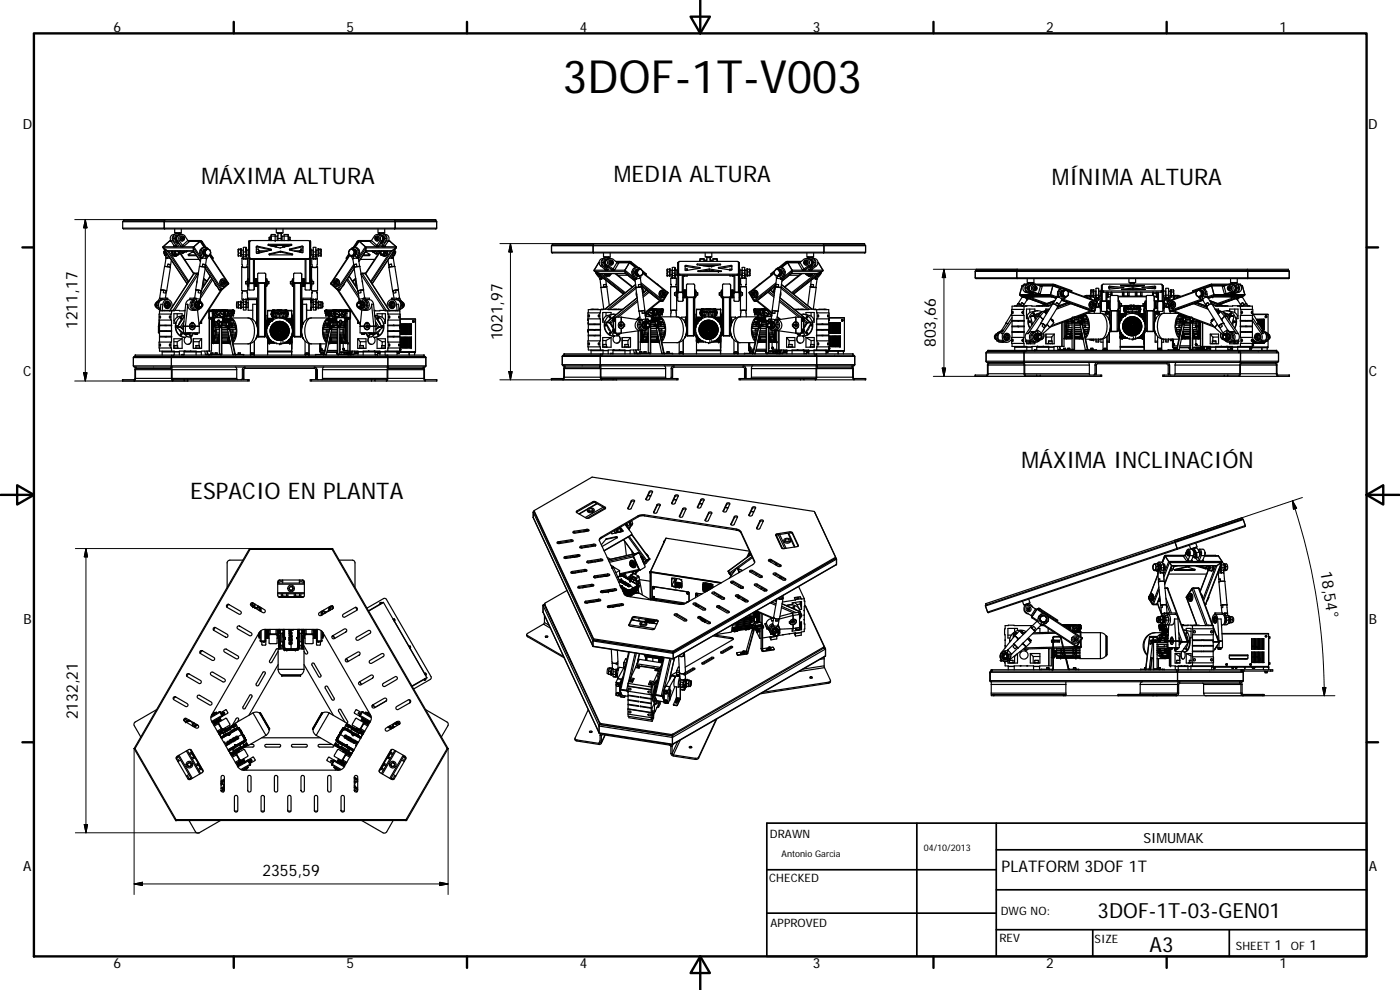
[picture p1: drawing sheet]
<svg xmlns="http://www.w3.org/2000/svg" width="420mm" height="297mm" viewBox="0 0 420 297" stroke-linecap="round" stroke-linejoin="round" font-family="sans-serif">
<defs><g id="words">
<text font-size="13.7" x="168.8" y="28">3DOF-1T-V003</text>
<g font-size="6.9">
<text x="60.5" y="55.3">MÁXIMA ALTURA</text>
<text x="184.3" y="54.7">MEDIA ALTURA</text>
<text x="315.7" y="55.6">MÍNIMA ALTURA</text>
<text x="306.6" y="140.5">MÁXIMA INCLINACIÓN</text>
<text x="57.1" y="149.6">ESPACIO EN PLANTA</text>
</g>
<g font-size="6.3">
<text x="329.4" y="275.4">3DOF-1T-03-GEN01</text>
<text x="345" y="285.6">A3</text>
</g>
<g font-size="4.8">
<text x="23.2" y="98.7" transform="rotate(-90 23.2 98.7)">1211,17</text>
<text x="150.8" y="102.2" transform="rotate(-90 150.8 102.2)">1021,97</text>
<text x="280.9" y="104.2" transform="rotate(-90 280.9 104.2)">803,66</text>
<text x="396.2" y="171.7" transform="rotate(81 396.2 171.7)">18,54°</text>
<text x="23.4" y="215.8" transform="rotate(-90 23.4 215.8)">2132,21</text>
<text x="78.7" y="262.8">2355,59</text>
<text x="300.6" y="261.7">PLATFORM 3DOF 1T</text>
</g>
<g font-size="4.2">
<text x="34" y="9.6">6</text>
<text x="104" y="9.6">5</text>
<text x="174" y="9.6">4</text>
<text x="244" y="9.6">3</text>
<text x="314" y="9.6">2</text>
<text x="384" y="9.6">1</text>
<text x="6.8" y="38.7">D</text>
<text x="410.6" y="38.7">D</text>
<text x="7" y="112.9">C</text>
<text x="410.8" y="112.9">C</text>
<text x="7" y="187.1">B</text>
<text x="410.8" y="187.1">B</text>
<text x="343.1" y="252.8">SIMUMAK</text>
<text x="7" y="261.3">A</text>
<text x="410.8" y="261.3">A</text>
<text x="382.5" y="285.1">1</text>
<text x="393" y="285.1">1</text>
<text x="34" y="290.4">6</text>
<text x="104" y="290.4">5</text>
<text x="174" y="290.4">4</text>
<text x="244" y="290.4">3</text>
<text x="314" y="290.4">2</text>
<text x="384" y="290.4">1</text>
</g>
<g font-size="3.5">
<text x="231.1" y="251.4">DRAWN</text>
<text x="230.9" y="264.6">CHECKED</text>
<text x="300.3" y="274.5">DWG NO:</text>
<text x="231.3" y="278.2">APPROVED</text>
<text x="299.9" y="282.6">REV</text>
<text x="328.5" y="283">SIZE</text>
<text x="370.9" y="285.1">SHEET</text>
<text x="387.4" y="285.1">OF</text>
</g>
<g font-size="2.7">
<text x="234.5" y="257.1">Antonio Garcia</text>
<text x="277.3" y="255.2">04/10/2013</text>
</g>
</g></defs>
<g fill="none" stroke="#000" stroke-width=".36">
<path d="M36.8 68.5l.3 .2h93.7l.2-.2M36.8 66.5v2M36.8 66.5h94.2M36.8 68.5h94.2M48.9 74.3l7.3 10.9M48.9 74l.1 .4M48.9 74h9.3M49 74.4l1.2 .8M49 74.4h9M49.1 75.6h.3M49.1 75.6l.3 1M49.4 80l1.7 .3"/>
<path d="M49.4 80l-1.2 7M49.4 66.3v2.4M49.4 79.9l1.7 .3M49.4 79.9v.1M49.4 66.3h-12.3v-.4h93.7v.4M49.4 65.9v.4M49.4 76.6h.2M49.4 75.9h.4M49.4 75.9l.2 .6M49.4 75.1l-.3 .5M49.5 75.2l-.1 .6 .2 .7M49.5 75.3v.5"/>
<path d="M49.6 75.2l-.2 .7M49.6 76.5h.4M49.6 76.5l.2 1M49.8 77.5l-.4 2.4M49.8 77.4h.4M49.8 75.9l.2 .6M49.8 77.4v.1M49.9 75.7l-.1 .2M50 76.5l.2 1M50.2 77.4v.1M50.2 75.2l7.9 .2M50.2 75.2l6.3 9.5"/>
<path d="M50.2 75.2h7.8M50.2 77.4l.9 .1M50.4 79.2l.7 .2M50.6 75.4l6.1 9.1M50.7 76.9l-.5 .5M50.8 72.4h.6M50.8 72.4l-1.9 1.6M51.3 72.3h.6M51.3 72.3l1 1.6M51.3 72.3l-.5 .1M51.4 78l-.3 2.2M51.6 75.4a1.1 1.1 0 0 0 .9 1.5"/>
<path d="M51.7 75.4a1.05 1.05 0 0 0 .1 1.1 1.05 1.05 0 0 0 1.1 .3M51.8 76.3l.8 .5h.3M51.8 75.4v.9M51.8 76.3h.4M52 71.6a1.37 1.37 0 0 0 1.6 1.4M52.2 76.3l.7 .5M52.2 75.4v.9M52.2 70.5a1.32 1.32 0 0 0-.3 1.8l1.1 1.6M52.3 70.4a1.19 1.19 0 0 0-1.1 .6 1.19 1.19 0 0 0 .1 1.3M52.4 75.4a.78 .78 0 0 0 .5 1.2 .78 .78 0 0 0 .8-1.1M52.4 68.7v1.2h2v-1.2M52.4 71.6a1.34 1.34 0 0 0 1.3 1.4"/>
<path d="M52.6 75.4a.62 .62 0 0 0 .5 .9M52.8 70v.1M52.8 70h1.3M52.8 73.6l.1 .3M52.8 73.6l.4 .3M52.8 69.9h.1M52.8 69.9v.1M52.8 69.9h1.2M52.9 75.4a.49 .49 0 0 0-.2 .6 .49 .49 0 0 0 .7 .2 .49 .49 0 0 0 .2-.7 .56 .56 0 0 1-.2 .8 .56 .56 0 0 1-.8-.2 .56 .56 0 0 1 .1-.7M52.9 73.9h-.6v.1M52.9 73.9h.1M53 73.9h.2"/>
<path d="M53.1 70.1l-.5 .6-.2 .9h-.4a1.34 1.34 0 0 1 1.8-1.5h.4l.3 .3M53.2 75.4l.3 .1M53.2 72.3h.7M53.3 70.8a.96 .96 0 0 0 0 1.5M53.3 70.7a.97 .97 0 0 0 0 1.7M53.3 75.4l.2 .1M53.6 73l-.8 .6M53.6 70.5a1.12 1.12 0 0 0-.9 1 1.12 1.12 0 0 0 .8 1.1 1.12 1.12 0 0 1-.8-1.1 1.12 1.12 0 0 1 .9-1M53.8 75.7l4.3 6.5M53.8 75.5a1.07 1.07 0 0 1-.9 1.3M53.9 72.3l1.1 1.6M53.9 75.5l4.3 6.6"/>
<path d="M53.9 73.3l-.7 .6M54 69.9h.1M54 69.9l.1 .1M54.1 75.4v.1l.2-.1-.8 .1M54.1 70v.1M54.2 75.4l.3 .5M54.5 75.9l.3-.2 .2 .1-.2 .3zM54.6 75.4l.2 .3M54.7 70.4a1.26 1.26 0 0 0-1.4 .4 1.26 1.26 0 0 0-.1 1.5l1.1 1.6M54.7 73.6l.4 .3M54.7 73.6l.2 .3M54.7 70.8a.75 .75 0 0 0-.7 .8 .75 .75 0 0 0 .7 .7"/>
<path d="M54.9 71.4l.3 .1-.1 .3-.3-.2zM54.9 73.9h.1M54.9 73.9h-.6v.1M54.9 71.8h.2M55 73.9h.1M55 71.2a.4 .4 0 0 0-.6 .4 .4 .4 0 0 0 .6 .3M55 71.2a.37 .37 0 0 0-.4 .4 .37 .37 0 0 0 .4 .3M55 71.2a.37 .37 0 0 1 .3 .4 .37 .37 0 0 1-.3 .3M55 71.4v.1M55 71.5h.2M55 71.5v.3M55.2 75.4l.2 .1"/>
<path d="M55.3 75.4l.1 .1M55.4 77.8h4.3M55.4 75.5h.6M55.5 75.5l-.5 .3M55.6 75.5l-.8 .6M56 75.4v.1M56.2 75.4l-.2 .1M56.4 72.2l.4 .3-1.7 1.4M56.4 72.2l-1.7 1.4M56.4 72.2l-.9-1.4a1.1 1.1 0 0 0-1.6-.1 1.1 1.1 0 0 0 0 1.6M56.4 72.2h3.9M56.6 72.3h3.6"/>
<path d="M56.7 72.4h3.4M56.7 76.7h2.3M56.8 76.2l.2 .3-.3 .2M57 76.5h1.8M58 74.4l2.3 3.3M58 74.4v.8M58 75.2l.1 .1M58 75.2l2.2 3.2M58.1 75.3l2.1 3.2M58.2 74l2 3.1M58.2 74l-.2 .4M58.4 75.9l-.7-.3-1.2 .8 .2 .3"/>
<path d="M59.9 72.3l.4-.1 .4 .3M59.9 75.9l.2 .6M59.9 75.9h.4M60 75.3v.5M60.1 75.1l-.2 .8M60.1 75.1h.4M60.1 72.4l.4 .4M60.1 72.4l-1.9 1.6M60.1 72.4l1.1 1.8M60.1 76.5h.4M60.1 76.5l.2 1M60.3 77.5l-1.6 9.5"/>
<path d="M60.3 77.4h.3M60.3 77.4v.1M60.3 75.9l.2 .6M60.5 72.8h.1M60.5 72.8l.1-.2 1 1.6M60.5 75.1l-.2 .8M60.5 72.8l.9 1.4M60.5 76.5l.2 1M60.6 77.4l.1 .1M60.7 77.4l1.3 .3M60.7 72.5l-.2 .2M60.7 77.4v.1"/>
<path d="M60.7 72.5l1.2 1.8M60.8 79.2l.8 .2M61.1 75.6l.4 1M61.1 75.6h.4M61.4 76.7l-.7 .7M61.4 76.7h.1M61.4 74.8a1.02 1.02 0 0 0-.6 1 1.02 1.02 0 0 0 .6 .9M61.4 74.8a1.03 1.03 0 0 0-.6 1 1.03 1.03 0 0 0 .6 .9M61.5 75.6l.1 .5M61.5 76.6h.3M61.5 76.6l1.2 .2M61.6 76.8l.4 .9-.4 2.5"/>
<path d="M61.6 79.8l4.8 7.2M61.6 76.1l.7 .5M61.6 76.1l.2 .5M61.7 79.4l4.9 7.3M61.8 76.6h.5M61.8 75.2l-.2 .9M61.8 75.2l-.3 .4M61.9 74.6a1.14 1.14 0 0 0-.9 1.2 1.14 1.14 0 0 0 1 1.1M61.9 74.6h.1M62 74.6l.6 .3M62 74.6a1.1 1.1 0 0 0-.9 1.3 1.1 1.1 0 0 0 1.4 .9M62.1 74.7l.4 .1"/>
<path d="M62.1 74.7l-.3 .5M62.1 74.7h-.4l-.6 .9M62.2 74.4a1.48 1.48 0 0 0-2.1 .7M62.3 76.6l.4 .2M62.5 74.8l-.7 .4M62.5 74.8l.5 .2 .2 .4M62.5 74.8l.7 .6M62.6 76.8l-.6 1M62.7 74.9a1.23 1.23 0 0 0-1.2-.7 1.23 1.23 0 0 0-1 .9M62.8 76.6l5.8 8.6M62.9 76.5l.7 1.1 .1-.2M63 76.3l-.7 .3"/>
<path d="M63 76.3l-.3 .5M63 76.3l.7 1.1M63.1 76.2l.8 1.1M63.2 75.4l.1 .5-.3 .4M63.2 75.4l-.2 .9M63.6 77.5l5 7.5M63.9 77.3l.1 .2-.2 .2M63.9 77.3l-.2 .1M71.5 74.8l.1 .2M71.5 74.8v.6M71.5 75.4l.1 .5M71.5 75.4v.9"/>
<path d="M71.5 76.3l.1 .5M71.5 74.8h.1M71.5 74.8l.7-.1v2.1M71.6 75.9h.6v.7M71.6 76.8h.6M71.6 75l-.1 .4M71.6 75.9l-.1 .4M72.2 74.9l-.6 .1M72.2 76.6h.1M72.2 74.9h.1M72.2 76.6v.2M72.3 74.6l.1 2.3z"/>
<path d="M72.4 75.1h.6M72.6 77.5l.4 .2M72.6 77.5l.1 2.7h.5h1l.1-2.7M73 76.5h.1M73 75.1v1.4h-.6M73 76.9h.8M73 76.9l.1 .8M73 75.1h.1M73 76.4h.8M73 76.4v.5M73 76.7l-.4 .8M73.1 77.7h.7"/>
<path d="M73.8 76.4v.5M73.8 74.8v.8M73.8 76.7v.1M73.8 75.6v.8M73.8 76.9v.8M73.8 74.2h-.2a.54 .54 0 0 0-.6 .2 .54 .54 0 0 0 0 .7v.5M73.8 75.6h-.8v.8M73.9 76.7l.4 .8M73.9 75.1l-.1-.9v1.4M74.3 77.5l-.5 .2M74.5 75.1h-.6v1.4M74.5 76.5h-.7"/>
<path d="M74.7 74.7h-.2v2.1h.2M74.7 77.6l.6 .2M74.7 72.3h.3M74.9 72.4h.1M74.9 72.4l-.2-.1 .1 14.7h1.4l.1-1.8M74.9 72.4v12.5M74.9 72.5l.4-.3h17.3l.5 .6v4.8M74.9 77.3l.4 .3M74.9 77.4l-.2 .2M74.9 72.6l-.2 .2v4.8M75.3 77.6v.2M75.3 77.8h17.2"/>
<path d="M75.3 77.6h17.2M76.1 77.8v7.1M76.3 77.8v7.3M76.9 74v1.9l.2 .2 4.2-1M76.9 75.6h.6M76.9 74.7h.6M77 73.9h.2l-.3 .4zM77.2 74.1l4.1 .9M77.2 73.9l4.1 .8M77.5 74.7l.1 1.2-.1-.3M77.5 74.7v.9M77.6 75.2h.2"/>
<path d="M77.8 75.2v.7M80.3 75.3l-2.5 .1M80.6 73.5h6.8M80.6 73.5l-.1 .1M80.6 73.3l-.2 .1 .1 .2a7.8 7.8 0 0 0 7 0M80.6 73.3v.2M80.6 73.3h6.8M80.8 73.7h6.5M80.8 71.9h.5M80.8 71.2h.5M80.8 71.2v.7M80.9 76.2l-.1 .2"/>
<path d="M80.9 76.2l-.2 .1 .2 .2h6.7l.3-.2-.2-.1 .1 .2M81 74.9v.2M81.4 75l-.1-.3v.4M81.4 72.2h.1M81.4 70.8v1.4M81.4 70.8v-.4h1.2v1.8M81.4 73.7l-.2 .1M82.6 73.7v.2h-1M82.6 72.2h.1M82.6 73.8h.4M82.9 68.7v1.2h2v-1.2M83 73.8l-.4 .3v-.2"/>
<path d="M83 73.8v.3M83.2 70.9l-1.9-.1v1.4M83.2 70.9v1.3M83.3 70l.1 .1M83.3 70h1.3M83.3 69.9h.1M83.3 69.9v.1M83.3 69.9h1.2M83.4 70.1v1.5M83.4 71.6v.6M83.4 70.1h1M83.4 71.6h1"/>
<path d="M83.4 70.7l-.2 .2M84.1 75.4l.1 .2zM84.1 75.6l-3.2 .8M84.1 75.4l-3.2 .8M84.2 75.6l3.5 .8M84.2 75.4l3.5 .8M84.4 70.5v1.7v-.6M84.4 70.1v.6l.3 .2M84.4 70.1v1.5M84.5 69.9h.1M84.5 69.9l.1 .1M84.6 70l-.2 .1"/>
<path d="M84.9 73.8v.4M84.9 73.8l.6 .3M84.9 73.8h.4M85.2 72.2h.1M85.3 70.8h1.3v1.4M85.3 73.7v.4M85.3 73.9h1.2M85.3 70.9h-.6v1.3M86.5 70.4h.1M86.5 72.2h.1M86.5 70.4v1.8M86.5 73.7v.1"/>
<path d="M86.5 73.8h.4M86.5 70.4h-1.2v1.8M86.6 71.2h.4M87 74.7l-.1 .3M87 71.2v.7h-.4M87 71.2v.7M87.4 73.3l.1 .3zM88.3 75.3l1.7 .1M90 75.2h.3M90 75.2v.5M90.1 75.2h-.1M90.1 75.2h.2"/>
<path d="M90.1 75.2v.5M90.3 74.7v.5M90.3 75.2h.6M90.7 73.8l-3.7 .9M90.7 74.1l-3.7 .9M90.9 74.2l-.2-.4 .2 .1-.1 1.9-3.8-.8v-.3M90.9 74.7h-.6v1v-.5M91.6 77.8v7.3l.2-.2M91.8 77.8v7.1M92.9 72.3h.2M92.9 77.5l-.4 .3M92.9 77.5v-.2l-.4 .5"/>
<path d="M92.9 77.5l.2 .1M92.9 77.3v-4.9l.2-.1 .1 12.8M93.1 77.6l-.2-.2v7.5M93.2 74.7h.2v2.1l-.2-.1zM93.6 77.5l.4 .2M93.6 77.5l.1 2.7h.5h.9l.1-2.7M94 76.5v-1.4h-.6v1.4h.6M94 76.4v.5M94 75.6v-.3a.86 .86 0 0 1 .3-1.1 .54 .54 0 0 1 .6 .2 .54 .54 0 0 1-.1 .7v.5M94 75.6h.8M94 76.7l-.4 .8M94 75.6v.8"/>
<path d="M94 76.4h.8M94 76.9h.8M94 76.9l.1 .8M94 75.1h.1M94.1 77.7h.6M94.7 77.7l.1 .1M94.8 76.4v.5M94.8 76.4v.3M94.8 74.8h.1M94.8 75.6v.8M94.8 76.9v.9M94.8 76.5h.6"/>
<path d="M94.8 75.1h.1M94.8 76.7l.4 .8M95.2 77.5l-.4 .2M95.4 74.6h.2v2.3h-.2zM95.4 75.1h-.5v1.4M95.6 76.6h.1M95.6 74.9h.1M95.6 75.9v.9h.7M95.6 75.9h.7M95.6 75h.7M96.3 75l.1 .4M96.3 75.9l.1 .4"/>
<path d="M96.3 75v-.3h-.7v1.2M96.4 74.8v.6M96.4 75.4v.9M96.4 76.3l-.1 .5M96.4 75.4l-.1 .5M104.1 77.4l-.1-.1-.1 .1 .2 .3M104.2 77.5l-4.9 7.5M104.7 75.4l.1 .9M104.7 76.2l-.7 1.1M104.7 75.4l-.1 .5 .2 .4M104.8 76.3l-.7 1.1 .1 .2 .7-1.1M104.8 76.3l.4 .5"/>
<path d="M104.8 76.3l.8 .3M105 76.6l-5.6 8.5M105.2 74.9a1.23 1.23 0 0 1 1.2-.7 1.23 1.23 0 0 1 1 .9M105.3 76.8l.6 1M105.3 74.9a1.04 1.04 0 0 1 1.5 .8 1.04 1.04 0 0 1-1.4 1.1M105.3 74.8l.8 .4M105.3 74.8l-.4 .2-.2 .4M105.3 74.8l-.6 .6M105.6 76.6l-.4 .2M105.6 74.4a1.5 1.5 0 0 1 2.2 .7M105.8 74.7l-.5 .1M105.8 74.7l.3 .5"/>
<path d="M105.8 74.7h.3l.6 .9-.3 1M105.8 74.6a1.14 1.14 0 0 1 1.1 1.1 1.14 1.14 0 0 1-1.1 1.2M105.9 77.7l.4 2.5M106.1 75.2l.3 .4M106.1 75.2l.1 .9M106.1 76.6h.3M106.1 76.6h-.5M106.2 79.4l-5 7.3M106.2 79.8l-4.7 7.1M106.2 76.1l-.1 .5M106.2 76.1l-.6 .5M106.2 76.8l-.3 .9"/>
<path d="M106.4 75.6h.3M106.4 75.6l-.2 .5M106.4 74.8a1.02 1.02 0 0 1 .7 1 1.02 1.02 0 0 1-.7 .9M106.4 76.6l-1.2 .2M106.5 74.8a1.01 1.01 0 0 1 .6 1 1.01 1.01 0 0 1-.6 .9M106.5 76.7l.7 .7M106.5 76.7h-.1M107 79.2l-.7 .2M107.2 77.4l-1.3 .3M107.2 77.4v.1M107.2 72.5l-1.2 1.8M107.2 77.4h.3"/>
<path d="M107.3 72.6l.1 .2M107.3 72.6l-1.1 1.6M107.3 76.5h.4M107.3 76.5l-.1 1M107.4 72.8l-.9 1.4M107.4 72.8h.1M107.5 75.9l-.2 .6M107.5 75.9h.4M107.5 77.4l.1 .1M107.6 77.5l.3 2.4M107.6 72.2l.1 .1M107.7 72.3h3.6z"/>
<path d="M107.7 72.3h.3M107.7 76.5l-.1 1M107.8 75.1h-.4l.1 .8M107.8 75.1l.1 .8M107.8 72.4l-.4 .4M107.8 72.4l1.9 1.6M107.8 72.4l-1.2 1.8M107.8 72.4h3.4M107.8 75.3l.1 .5M107.9 75.9l-.2 .6M108 79.9l-1.8 .4M108 79.9v.1"/>
<path d="M108 80l-1.8 .3M108 80l1.1 7M108.1 77.8h4.3M108.8 76.7h2M109 76.5h1.5M109.1 76.3v.1M109.3 76.1v.2M109.5 75.8l.4-.2 1.1 .8-.1 .3-.4-.2 .3-.3M109.7 74l.1 .4M109.7 74l-2.1 3.1M109.7 74h9.2M109.8 75.2l-2.1 3.2"/>
<path d="M109.8 75.2v.1M109.8 75.2h7.9M109.8 75.3l-2.1 3.2M109.8 74.4v.8M109.8 74.4l-2.2 3.3M109.8 74.4h9M111.4 72.2h-3.8l-.4 .3 .2 .2-.1-.1M111.5 72.2l.9-1.4a1.1 1.1 0 0 1 1.5-.1 1.1 1.1 0 0 1 .1 1.6M111.6 75.4l.2 .1M111.7 75.4l.2 .1M111.7 75.4l.2 .1 .1-.1-.1 .1M111.9 75.5l1 .8"/>
<path d="M111.9 75.4v.1M111.9 75.5l.8 .6M112.7 76.1l.2-.2 .3 .2-.3 .2zM112.7 75.4l-.8 .1M112.7 73.9h.2M112.8 71.8h.2M112.8 71.5l.1 .3M112.8 71.4h.2v.4l-.3-.3zM112.9 71.2a.39 .39 0 0 1 .5 .4 .39 .39 0 0 1-.5 .3M112.9 71.2a.38 .38 0 0 1 .3 .4 .38 .38 0 0 1-.3 .3M112.9 71.2a.37 .37 0 0 0-.3 .4 .37 .37 0 0 0 .3 .3M112.9 71.4l-.2 .1"/>
<path d="M113 73.9h-.1M113 73.9h.6M113.1 73.6l-.4 .3M113.1 73.6l-1.6-1.4-.4 .3 1.6 1.4M113.1 73.6l-.1 .3M113.1 72.3h.1M113.1 70.8h.1M113.2 70.4a1.25 1.25 0 0 1 1.4 .4 1.25 1.25 0 0 1 0 1.5l-1 1.6M113.2 70.8a.76 .76 0 0 1 .6 .8 .76 .76 0 0 1-.6 .7M113.3 75.4l-.4 .5M113.4 68.7v1.2h2.1v-1.2M113.6 73.9v.1"/>
<path d="M113.6 73.9l.1-.3-.1 .3M113.6 75.4l.2 .1 .1-.1-.1 .1zM113.7 75.4l-.5 .7M113.8 75.4v.1M113.8 70.1h.6a1.3 1.3 0 0 1 1.5 1.5h-.5l-.2-.9-.4-.6M113.8 70.1l-.4 .3M113.8 69.9v.2M113.9 73.3l.7 .6M114 75.5l-4.3 6.6M114 75.6v.1a.91 .91 0 0 0 1.2 1.1M114 75.7l-4.3 6.5M114 75.5v.1"/>
<path d="M114 72.3h.6M114 72.3l-1.1 1.6M114.2 70.5h.1M114.2 70.5a1.12 1.12 0 0 1 .9 1 1.12 1.12 0 0 1-.7 1.1M114.2 70.5a1.11 1.11 0 0 1 .9 1 1.11 1.11 0 0 1-.7 1.1M114.3 73l.8 .6M114.6 72.3a.99 .99 0 0 0-.1-1.6 1.01 1.01 0 0 1 0 1.7M114.6 75.4l-.8 .1M114.6 73.9h.2M114.9 73.9h-.1M114.9 73.9h.6M115 75.4a.48 .48 0 0 1 .1 .6 .48 .48 0 0 1-.6 .2 .48 .48 0 0 1-.2-.7"/>
<path d="M115.1 73.6l-.5 .3M115.1 73.6l-.2 .3M115.1 69.9l-1.3 .1h1.3M115.1 69.9h.1M115.1 69.9v.1M115.1 70v.1M115.2 75.4a.57 .57 0 0 1 0 .7 .57 .57 0 0 1-.7 .2 .57 .57 0 0 1-.2-.8M115.2 75.4a.61 .61 0 0 1 .1 .6 .61 .61 0 0 1-.6 .3M115.4 71.6a1.31 1.31 0 0 1-1.2 1.4 1.42 1.42 0 0 0 1.7-1.4M115.5 75.4a.78 .78 0 0 1-.6 1.2 .78 .78 0 0 1-.8-1.1M115.5 73.9l.2-.3-.2 .3M115.5 73.9v.1"/>
<path d="M115.5 70.4a1.21 1.21 0 0 1 1.1 .6 1.21 1.21 0 0 1 0 1.3M115.6 75.4l.2 .5M115.6 70.5a1.32 1.32 0 0 1 .3 1.8l-1.1 1.6M115.8 75.9l-.6 .9M115.8 75.9h.3M115.9 72.3h.7M116 75.4l.1 .5M116.1 75.9l-.5 .9h-.4M116.2 75.4a1.04 1.04 0 0 1-.2 1.2 1.04 1.04 0 0 1-1.3 .1M116.3 75.4a1.13 1.13 0 0 1-1 1.5M116.4 78l.4 2.2M116.5 72.4h.5"/>
<path d="M116.5 72.3l.5 .1M116.6 72.3l-1.1 1.6M117 72.4l1.9 1.6M117.2 76.9l.4 .5M117.2 75.4l-6 9.1M117.5 79.2l-.8 .2M117.6 77.4l-.9 .1M117.6 77.4v.1M117.7 75.2l-6.3 9.5M117.7 75.2l-7.9 .2M117.7 77.4h.3M117.7 77.4l-.1 .1"/>
<path d="M117.8 76.5h.4M117.8 76.5l-.2 1M118 75.7v.2M118 75.9l-.2 .6M118 75.9h.4l-.1-.7 .2 .6-.2 .7M118 77.4v.1M118 77.5l.4 2.4M118.2 76.5l-.2 1M118.2 76.6h.2M118.3 75.3l.1 .5M118.4 75.9l-.2 .6M118.4 75.1a.98 .98 0 0 1-.2 1.5"/>
<path d="M118.4 65.9l.2 2.6-.2 .2M118.5 75.6h.3M118.5 80l-1.8 .2M118.5 80l-1.8 .3M118.5 80l1.1 7M118.8 74.4l-1.1 .8M118.9 74.3l-7.2 10.9M118.9 74l-.1 .4M130.8 66.3l.2 .2M130.8 66.3h-93.8l-.2 .2M131 66.5v2M165.5 75.7l.2 .2h93.9l.2-.2"/>
<path d="M165.5 73.7h94.3M165.5 73.7v2M165.5 75.7h94.3M178.1 73.5v2.4M178.1 73.5h-12.3v-.4h93.7v.4M178.1 73.1v.4M179.7 78.8h.1M179.7 78.8l-1.4 2.3M179.8 78.7l-.1 .1M180.2 79.8l1.5 1.1M180.2 79.8h.7M180.7 78.8a1.35 1.35 0 0 0 1.7 1.4l-.3 .5"/>
<path d="M180.9 77.7a1.28 1.28 0 0 0 0 2.1l1.4 1.1M181 77.6a1.22 1.22 0 0 0-1.1 .8 1.22 1.22 0 0 0 .3 1.4M181.1 75.9v1.2h2v-1.2M181.1 78.8a1.28 1.28 0 0 0 1.6 1.3M181.5 77.1h1.2M181.5 77.1l1.3 .1M181.5 77.1v.2M181.8 77.3l-.5 .7-.2 .8h-.4a1.31 1.31 0 0 1 .4-1.3 1.31 1.31 0 0 1 1.4-.2l.7 .3M182 78a.94 .94 0 0 0 0 1.5M182 78a.96 .96 0 0 0 0 1.6M182.2 79.8h.6M182.3 77.7a1.1 1.1 0 0 0-.9 1.1 1.1 1.1 0 0 0 .9 1.1"/>
<path d="M182.4 77.7a1.11 1.11 0 0 0-1 1.1 1.11 1.11 0 0 0 .9 1.1M182.7 77.1h.1M182.7 77.1l.1 .1M182.8 77.2v.1M182.8 79.8l1.5 1.1M183.4 77.6a1.25 1.25 0 0 0-1.5 .6 1.25 1.25 0 0 0 .3 1.6l1.4 1.1M183.5 78a.74 .74 0 0 0-.8 .8 .74 .74 0 0 0 .8 .7M183.5 78.7l.2-.2 .2 .4-.2 .1zM183.6 78.6l.1 .1M183.7 78.4a.39 .39 0 0 0-.6 .4 .39 .39 0 0 0 .6 .3M183.7 78.4a.37 .37 0 0 0-.3 .4 .37 .37 0 0 0 .3 .3M183.7 78.4a.36 .36 0 0 1 .3 .4 .36 .36 0 0 1-.3 .3"/>
<path d="M183.7 78.7v.2M183.7 78.7h.2M183.7 78.9h.2M183.7 78.9l-.1 .1M184.8 78.4h4.2M185 78.6h3.9M185.2 78.7l-1.2-.9a1.16 1.16 0 0 0-1.6 .4 1.16 1.16 0 0 0 .4 1.6M185.2 78.7l.5 .3-1.2 1.9M185.2 78.7l-1.2 2M185.4 78.8h3.5M185.5 78.9h.1M188.9 78.8l-1.4 2.3"/>
<path d="M188.9 78.8l1.8 1.5M188.9 78.8l.1-.1 .4 .3M188.9 78.6l.1-.2 .5 .3M188.9 78.6l-.2 .1M189 78.7h-3.8M189.4 79v.1M189.4 79.1l1.5 1.1M189.5 78.8l1.7 1.4M189.5 78.8l-.1 .3M189.5 78.8l-.2 .2M189.5 78.7l2 1.6M189.5 78.7l-.2 .3"/>
<path d="M203.5 78.7h.2M203.7 78.8h-.3l.1 11.5h1.5v-2.4M203.7 78.8l-.3 .3v3.3M205.6 79.7v1.4l.2 .1 4.2-.7M205.6 79.7l.3-.1v.3l-.3 .2zM205.9 79.9l3.7 .6M205.9 79.6l4.1 .7M209.3 79.2l-.2 .1 .2 .1a10.7 10.7 0 0 0 6.9 0l.1-.1-.2-.1v.3M209.3 79.2v.3M209.3 79.2h6.8M209.9 79.5h5.6M210.1 78l-.1 .4"/>
<path d="M210.1 77.8h1.2v.3h.6M210.1 77.8v-.2h1.2v.8M210.1 77.8v.6M211.1 79.7h3.4M211.6 75.9v1.2h2v-1.2M211.9 78.1v.3M212 77.1l.1 .2M212 77.1l1.3 .1M212.1 77.3v1.1M212.1 77.3h1.1M212.1 77.9l-.2 .2M213.2 77.3v1.1v-.7"/>
<path d="M213.2 77.3v.6l.2 .2M213.2 77.1h-1.2M213.2 77.1h.1M213.2 77.1l.1 .1M213.3 77.2l-.1 .1M213.6 79.9h.1M214 78.1h-.6v.3M214 77.8h1.2M214 79.8h.1M215.2 77.8v-.2h-1.2v.8M215.2 77.8l.1 .6M215.2 77.8v.6"/>
<path d="M219.4 79.6l-3.7 .6M219.4 79.9l-3.4 .6M221.6 78.7h.2M221.6 78.7v3.4M235.7 78.7l-2 1.6M235.8 78.8l.1 .3M235.8 78.8l-1.7 1.4M235.9 79.1l-1.5 1.1M236.2 78.4l.2 .3-.1-.1M236.2 78.7l.2 .1M236.2 78.7l-.3 .4M236.3 78.7h3.8l1.2-.9a1.17 1.17 0 0 1 1.5 .4 1.17 1.17 0 0 1-.3 1.6"/>
<path d="M236.3 78.6h4M236.3 78.6l.3 .1M236.4 78.8l1.3 2.3M236.4 78.8l-1.8 1.5M236.4 78.8h3.5M239.8 78.9h.1M240.5 78.4h-4.3l-.5 .3 .2 .3-.1-.2M241.4 78.7h.4v.2h-.4zM241.4 78.9h.1M241.5 78.7v.2M241.5 78.9l.1 .1M241.6 78.4a.38 .38 0 0 1 .5 .4 .38 .38 0 0 1-.5 .3"/>
<path d="M241.6 78.4a.37 .37 0 0 1 .3 .4 .37 .37 0 0 1-.3 .3M241.6 78.4a.36 .36 0 0 0-.3 .4 .36 .36 0 0 0 .3 .3M241.6 78.6l-.2 .1M241.8 78a.74 .74 0 0 1 .7 .8 .74 .74 0 0 1-.7 .7M241.9 77.6a1.26 1.26 0 0 1 1.5 .6 1.26 1.26 0 0 1-.3 1.6l-1.4 1.1M242.2 75.9v1.2h2v-1.2M242.5 79.8l-1.5 1.1M242.5 79.8h.6M242.5 77.2v.1M242.5 77.2h1.3M242.6 77.1h.1M242.6 77.1l-.1 .1"/>
<path d="M242.6 77.1h1.2M243 79.9a1.1 1.1 0 0 0 .8-1.1 1.1 1.1 0 0 0-.9-1.1 1.1 1.1 0 0 1 1 1.1 1.1 1.1 0 0 1-1 1.1M243.3 78a.98 .98 0 0 1 0 1.6M243.3 78a.92 .92 0 0 1 0 1.5M243.5 77.3l.5 .7 .1 .8h.5a1.31 1.31 0 0 0-1.7-1.5h-.6l-.2 .3M243.8 77.1h.1M243.8 77.1v.1M243.8 77.2v.1M244.1 78.8a1.22 1.22 0 0 1-1.5 1.3M244.2 77.6a1.22 1.22 0 0 1 1.2 .8 1.22 1.22 0 0 1-.4 1.4l-1.4 1.1M244.3 77.7a1.32 1.32 0 0 1 .1 2.1l-1.5 1.1M244.4 79.8h.6"/>
<path d="M244.6 78.8a1.35 1.35 0 0 1-1.7 1.4M245.5 78.8h.1M245.5 78.7l.1 .1M245.6 78.8l1.4 2.3M247.1 73.1v2.8M259.5 73.5l.3 .2M259.5 73.5h-93.7l-.3 .2M259.8 73.7v2M46.6 91.5h.3M46.6 91.5l.6 .9M47 91.6h.4M47 91.6l.3 .9 .8 .5"/>
<path d="M47 90.7a.91 .91 0 0 0 0 1.6M47 91v.6M47.1 90.8l-.1 .8M47.1 90.8h.4M47.1 90.8l-.2 .7 .2 .7M47.2 90.6l-.6 .9M47.4 91.6l.2 .8 .5 .5M47.4 90.3h.4M47.4 90.3l-.3 .5M47.5 90.8l-.1 .8M47.6 97.9v2h.3M47.7 98.2l.1-.1 .1 .3"/>
<path d="M47.7 94.2h3.6v1.8h-3.6zM47.8 98.2h.1M47.8 96l-.2 1.9M47.8 98.1h.1M47.8 90.3l-.3 .5M47.9 97.9h-.3M47.9 98l-.1 .1M47.9 99.2v.2M47.9 97.6v.1M47.9 97.6h1.6v.1h-1.6M47.9 99.2h1.6v.2h-1.6M47.9 96v1.6"/>
<path d="M47.9 97.7v1.5M47.9 99.4v1.5M47.9 94.9l.2-.1 .1 .2-.2 .5zM47.9 89.6h.3M47.9 89.5v.1M47.9 89.5l-.5 .8M48.2 87l1.8 .3M48.2 87h.1M48.3 87l1.6 .3M48.3 87l-.4 2.5M48.3 89.6l.1 .4M48.3 89.6h.5"/>
<path d="M48.3 87l.8 .1M48.3 89.5l-.5 .8M48.3 89.5l-.1 .1M48.3 89.5v.1M48.7 93.3h2.1M48.9 91.3h-.6l-.2 2M48.9 89.9a1.65 1.65 0 0 0-1.3 1.2 1.65 1.65 0 0 0 .5 1.7M49.1 87.1l.8 .1-.1 .8-.8-.2zM49.2 93.1v.2M49.7 92.4h.5M49.7 90.6h.5M49.8 99.2h1.7"/>
<path d="M49.8 97.6h1.7M49.8 99.4h1.7M49.8 97.7h1.7M49.8 97.6v.1zM49.8 99.2v.2zM49.8 91.2l.4-.2 .4 .2v.5l-.4 .3-.4-.3zM49.9 87.2l.1 .1M49.9 90.4l.3 .2M50 87.3l-.4 2.2M50 87.3h.1M50 89.5h.4v.4h-.4zM50 89.5h-1.2v.4h1.2"/>
<path d="M50 91.1l.3 .1M50.2 92.4l-.3 .1M50.2 90.6a.9 .9 0 0 0-.8 .9 .9 .9 0 0 0 .8 .9M50.2 90.6a.9 .9 0 0 1 .7 .9 .9 .9 0 0 1-.7 .9M50.3 80l.1-.8 .6 .2v.8M50.6 91.7l-.6 .2M50.6 91.2h-.3v.5M51 94.8l.2 .3-.2 .4-.2-.4zM51.1 80.2v.1M51.1 80.3l-1.1 7M51.3 96l.2 1.6M51.5 99.2v.2"/>
<path d="M51.5 97.6v.1M51.5 93.3l-.2 .9M51.5 97.7v1.5M51.5 99.4v1.5M51.7 92.1a1.63 1.63 0 0 0-1.9-2.1l-.8 .7-.3 2.6M51.7 93.3h3.8M52.2 96.1h.1M52.3 93.1l-4.4 .2v.9M52.3 96.1l.4 .9M52.7 97a3.2 3.2 0 0 0 2.9 4.2 1.19 1.19 0 0 0-.1 1.7 1.19 1.19 0 0 0 1.7 .1 1.19 1.19 0 0 0 0-1.7l-.2-.2a1.26 1.26 0 0 1 .4 1.3 1.26 1.26 0 0 1-1 .9M53.2 94.1a1.89 1.89 0 0 1-.7 1.8l-.2 .2M53.2 98.1v.3l2.9 2.5"/>
<path d="M53.2 98.1l-.1 .1h.9M53.2 98.1h.9M53.3 97.9l-.3-.1 .2 .3M53.3 97.9l-.3-.2 .1 .5M53.8 98.9l.7 1 .8 .3M54.1 98.1l.4 .2-.5-.1M54.1 98.1l-.1 .1M54.1 98.1h-.9M54.1 98.1l.4 .2M54.4 98.4l.6 .6M54.5 98.3l.5 .4M54.6 95.9l-.6 .6-.4 .9"/>
<path d="M54.7 94.8l.7-.2a3.3 3.3 0 0 0-2.7 3.5 3.3 3.3 0 0 0 3 3.1l.4-.3M54.7 94.8l-1.5 .4M54.7 94.8v-.7h-2.5v2.9h.5M55 97.9h1.9M55 97.9v2h4.8v-2h-1.3M55.1 97.3l-.6 1M55.2 96.4l-1.1 1.7M55.3 97.9h.1M55.4 97.9h.1M55.4 94.7l-2.2 3.4M55.5 99.9h.9M55.6 93.1l-.3 .2"/>
<path d="M55.6 100h.1M55.6 97.9v2M55.7 97.9h.1M55.7 91.3h.7M56.1 97.9h.1M56.2 97.9h.1M56.3 100h.1M56.4 99.9l1 .9M56.6 99.9h.4M56.7 99.9h.4M56.8 97.9h.1M56.8 99.9h.7"/>
<path d="M56.9 97.8a.9 .9 0 0 1 1-.7 .9 .9 0 0 1 .7 1 .9 .9 0 0 1-1 .8l-.7-.5M56.9 97.9h.1M56.9 97.9a.87 .87 0 0 0 .8 1 .87 .87 0 0 0 .9-1M57.1 99.9h.1M57.1 89.9a1.45 1.45 0 0 0-1.4 1.4l-.7 6.6M57.4 97.7l.2 .2-.2 .3M57.4 96.9l.7 .2M57.4 91.6a1.52 1.52 0 0 0 2.3 1.2M57.5 96.8l.2 .1M57.5 96.8h.5v.1M57.5 96.8v.1M57.5 96.9l-.5 .4-.1 .6"/>
<path d="M57.5 97.6l.2 .3-.2 .4M57.6 90.8h.3M57.6 90.8l-.2 .8M57.8 91.6a1.28 1.28 0 0 0 .9 1.3 1.28 1.28 0 0 0 1.5-.5M57.9 90.3h.4M57.9 90.3l-.3 .5M57.9 90.8l-.1 .8h-.4M58 99.9l-.6 .9M58 96.9l.4 .4 .2 .6M58 96.9h-.5M58.1 98.8l-.4 .1M58.2 99.9l-.7 1.1"/>
<path d="M58.2 82.1l1.3 .2M58.2 82.1l-7.2 11.2 7.2-11.2M58.2 89.5v.3M58.2 82.1h.9l-7.2 11M58.3 82l-.1 .1M58.3 82h.9M58.3 90.3l-.4 .5M58.4 89.5h-1.4v.4h1.1a1.59 1.59 0 0 0-1.1 1.8 1.59 1.59 0 0 0 1.7 1.3M58.4 89.6h.3M58.4 93.1a1.62 1.62 0 0 1-2-1.8l-.8 6.6h1.3M58.4 99.9h1M58.4 89.5v.1"/>
<path d="M58.4 89.5l-.5 .8M58.7 91.5l.4 .9h.3M58.7 91.5h.2M58.7 97.9h.1M58.7 87l1.8 .3M58.7 87h.1M58.8 87l-.4 2.5M58.8 87l.8 .1M58.8 89.5v.1M58.8 89.6l1.2 .2M58.8 89.6l.3 .8M58.8 89.5l-.1 .1"/>
<path d="M58.8 89.5l-.5 .8M58.8 87l1.6 .3M58.9 90.6a.99 .99 0 0 0-.6 .9 .99 .99 0 0 0 .6 .9M58.9 91.5l.5 .9M58.9 90.6a1.01 1.01 0 0 0-.6 .9 1.01 1.01 0 0 0 .6 1M59.1 97.9h.1M59.2 84.3l-.1 .6M59.2 82l.3 .1M59.2 82l-.1 .1 .4 .2M59.2 100h.1M59.3 97.9h-.1M59.3 93l.5 4.9h-1.2"/>
<path d="M59.4 90.6h-.3l-.4 .9M59.4 90.6l1 .1M59.4 90.6l-.5 .9M59.5 97.9h-.1M59.5 82.3l-7.1 10.8M59.5 90.4a1.12 1.12 0 0 0-1 1.1 1.12 1.12 0 0 0 1 1.1M59.6 87.1l.7 .1-.1 .8-.7-.2zM60 89.8l-.4 .6M60.1 97h.4M60.1 90.6a1.04 1.04 0 0 0-1.6 .9 1.04 1.04 0 0 0 1.6 .9 .89 .89 0 0 1-.9-.9 .89 .89 0 0 1 .9-.9M60.2 96.7l.3 .3M60.3 87.2l.1 .1"/>
<path d="M60.4 92.3l-1 .1M60.4 87.3l-.4 2.5M60.5 96.3v.7M60.5 87.3h.1M60.7 80l.1-.8 .4 .1 .4 .1-.1 .8M60.9 84.6l-.1 .7M61 84.1a1.21 1.21 0 0 1-.3 1.7M61.1 83.7l.9 .8M61.1 83.5l1 .8M61.6 80.2l-1.8-.2 1.8 .3M61.6 80.2v.1M61.6 80.6l4.2 6.3h.5"/>
<path d="M61.6 80.3l-1.1 7M62.5 93.2h1.2M62.6 93.1h1.2M62.6 93h4.6M62.6 93.2v.1M62.7 93.4h1M62.7 95.2h.2M62.7 93.4v.1M62.8 93.5l.1 1.7M62.9 95.5v9.8M62.9 95.5h.6M62.9 95.2h4.3"/>
<path d="M62.9 93.1v.1M63 95.5h.3h-.4M63.1 82.9l-2.5 3.8M63.1 82.9l-2.5 3.9M63.5 95.5v9.8h-.7M63.5 95.5h.2v7.4M63.5 83.6l-3.3 5.1M63.7 93.2v.2M63.7 93.2h.3M63.7 93.2l-1.2 .1h.2v2.2h.1v9.8l-7.5 .2h5.1v1M63.7 93.2h.1M63.7 93.5v.5h.3v-.5l.1 1.7"/>
<path d="M63.7 93.4l-1 .1M63.7 96.3h.1M63.7 96.2h.1M63.7 95.8l.1 .1M63.7 93v.2M63.7 93h1.2M63.7 94v1.2M63.8 95.9h.1M63.8 93.1h.1M63.8 83.9l-3.7 5.8 .1 .9M63.8 93.1h.2M63.8 96.2v.1"/>
<path d="M63.8 96.2l-.1 .1M63.8 95.9h.3M64 95.2v.5M64 93.2h.1M64 93.2h6.3M64 93.1h3.2M64 93.1v.4h.3M64 95.7h-.3l.1 .2M64 95.7l.1 .2M64.1 95.9h.1M64.1 95.9v6.8M64.1 97.4l.1 .3"/>
<path d="M64.1 96.5h.1M64.1 99.4l.1 .1M64.1 99.2h.1M64.1 99.5h.1M64.1 97.7h.1M64.1 99.1h.1M64.1 99.4h.1M64.1 96.7h.2M64.1 94.3l.3 .5 .5 .2M64.1 96.8h.2l-.2 .4M64.1 93.5v.8M64.1 94.3h.2"/>
<path d="M64.2 97.7v.1M64.2 97.6v.1M64.2 99.4h.1M64.2 99.1v.1M64.2 99.4h-.1M64.2 99.1l-.1 .1M64.2 93.2v-.2v.2M64.2 97.8h-.1M64.2 97.7h.1M64.2 99.4v.1M64.2 99.2v.2M64.2 93.5h.1"/>
<path d="M64.2 97.2l-.1 .1M64.2 96.5l.1 .2M64.2 97.2l.4 2.3-.5 1.8M64.3 95.7v.6M64.3 95.7l.3-.4 2 .1 .2 .9-.6 .2-.3-.2M64.3 95.7h.1M64.3 96.7l1.5 .2M64.3 96.3h.1a.57 .57 0 0 0 .6 .2 .57 .57 0 0 0 .4-.4h.4l.2 .4M64.3 96.7v.1M64.3 93h.1M64.4 95.7l-.1 .6M64.4 96.3l.4 .2"/>
<path d="M64.4 85l.7 .9M64.5 93h.1M64.6 97.2l.1 .1M64.7 95.3l-.3 .4M64.8 97.7v.1M64.8 94.1l.4 .3M64.8 94.1h.1M64.8 94.1l.5 .3M64.9 94.1l.4 .3M64.9 98.3v.1M64.9 93h.1M64.9 98.9v.8"/>
<path d="M64.9 93h.8M65 93.6a.6 .6 0 0 0-.6 .6 .6 .6 0 0 0 .6 .6M65.1 96.6h.2M65.1 96.6v.1M65.2 94.4h.1M65.3 96.6v.3M65.3 94.4h.1M65.4 96.3l-.3 .3M65.4 93h.1M65.4 97.3l.2 .4M65.6 96.1l-.3 .5M65.6 97.8l.1 .4"/>
<path d="M65.7 97.8v.4M65.7 93h.9M65.7 97.3v.4M65.7 93h.1M65.7 94.4h.1a.7 .7 0 0 0 .5 .6 .7 .7 0 0 0 .8-.2M65.7 94.4h.1M65.7 97.3l-1.4-.1 1.5 .1M65.8 86.9h.5M65.8 86.9v.1zM65.8 94.4l.3 .5 .5 .1M65.8 94.4h.1M65.8 97.7h-1.3l1.2 .1"/>
<path d="M65.8 97.1v.2M65.8 97.7l.1 .3-.1 .1M65.8 97.7v.1M65.8 97.7v.4zM65.8 93h.1M65.8 97.1l-.4 .1M65.8 98.3l-1.1 .1h1.1M65.8 98.9h-1.1v.8h1.1M65.8 97.7l.3 .3-.4 .2M65.8 87h.6M65.8 96.8v.9M65.8 96.8l.2-.3h.7l-.2 .3 .1 9.4"/>
<path d="M65.8 96.8h.8M65.9 96.3l.4 .2M65.9 96.3h.1M66.1 93h.1M66.1 98.3l-.2-.1-.1 8M66.1 97.6l-.2 .1M66.2 97.9l-.1-.3 .2 .3M66.2 97.9h.1M66.2 97.9l-.1 .4M66.3 93h.1M66.3 87l-6.6 10.2M66.3 86.9h.4l-.3 .1"/>
<path d="M66.3 97.9l-.2 .4M66.4 94.1l.4 .3M66.4 94.1l.5 .3M66.4 94h.1M66.4 94l.5 .4M66.4 94v.1M66.6 87l-6.9 10.5M66.6 97.1l.1 .2M66.6 99.7h1.9M66.6 98.4h1.6M66.6 98.3h1.6M66.6 99h1.7"/>
<path d="M66.6 98.9h1.7M66.6 97.3h1.3M66.6 93h.1M66.6 97.7h1.2l.2 .2-.2 .3h-1.2M66.6 96.8v9.4M66.6 86.7l-.3 .2M66.6 93.5a.75 .75 0 0 0-.7 .7 .75 .75 0 0 0 .7 .8M66.7 93h.7M66.7 97.2h1.2M66.7 93h.1M66.7 96.7v-.2h1.6l.3 .3M66.7 96.7h1.6"/>
<path d="M66.7 96.7l-.1 .1M66.8 94.4h.1M66.8 93h.1M66.9 94.4h.1M66.9 95.2l.1 1.3M67 95.5h2.3M67 95.7h2.6M67 95.9h2.9M67 83.7a1.11 1.11 0 0 0-1.1 1.1 1.11 1.11 0 0 0 1.1 1.1M67 96.4h.1M67 93l.1 .1M67 84.1a.73 .73 0 0 0-.7 .7 .73 .73 0 0 0 .7 .7"/>
<path d="M67.1 93.1l-.1 .1M67.1 96.7l.7 .1M67.1 96.2v.3M67.1 96.2h1.2M67.1 96.2l.1 .1M67.1 93l-.1 .2M67.1 93.2h.1M67.2 96.3v.2M67.2 96.7v.1M67.2 84.6h.2v.4l-.3-.2zM67.2 93.1v.1M67.2 94.6v.6"/>
<path d="M67.2 85h.2M67.2 93.1h.1M67.2 93.1h.2M67.2 95.2h.1M67.2 93l.1 .1M67.2 93l2.8 .1M67.2 93.5h.5M67.2 94.4v.8M67.3 94l-.1 1.2M67.3 84.5h-.3a.35 .35 0 0 0-.3 .3 .35 .35 0 0 0 .3 .4h.3M67.3 84.5a.35 .35 0 0 0-.3 .3 .35 .35 0 0 0 .3 .4M67.3 84.5a.35 .35 0 0 1 .3 .3 .35 .35 0 0 1-.3 .4"/>
<path d="M67.3 84.6l.1 .2M67.3 94.8v.4M67.4 94.8l-.2 .4M67.4 84.8h.1M67.4 84.8l-.1 .2M67.4 93h.8M67.4 94.8l-.1-.8 .2 .8M67.4 93h-.1M67.4 93.1h2.6M67.4 93.1v.1M67.5 93.5v.5l-.3 .1v-.6h-2.9v.8a.71 .71 0 0 0 .6 .7 .71 .71 0 0 0 .8-.6M67.5 93.5v1.3h2.5v-.6"/>
<path d="M67.5 94.8v.3h.3v-.3M67.5 95.1h-.1M67.6 93v.2M67.6 97.8h.1M67.6 98.1h.1M67.6 94h.1M67.6 94l.2 .5 .4 .1M67.6 93.5v.5M67.7 93.5h.1M67.7 93.5h2.4l-.1 .7-.3 .4h-1.6l-.3-.4zM67.7 96.7l.1 .1M67.8 96.8l2.1 9.5"/>
<path d="M67.8 96.8h.6M67.9 95.5h.3M67.9 93h.1M68 97.8h.1M68 97.7l-.1 .4M68.2 94.9v.2l-.3-.1M68.2 93h.1M68.3 97.9l.1 .7M68.3 97.9l.1-.2 .2 1.1-.2-.2M68.3 96.2l-1.1 .1M68.3 96.7l.1 .1M68.4 96.1l-.1 .6"/>
<path d="M68.4 97.7h.1M68.4 97.8h.1M68.4 97.7v.1M68.4 97.8l.1 .8M68.4 97.8l-.1 .1M68.4 96.8l2.1 9.5M68.5 98.3h.1M68.5 93.9l.3 .2M68.5 93.9h.1M68.5 98.4h.1M68.5 93.9l.4 .2M68.5 93.9l.3 .3"/>
<path d="M68.5 98.6l.1 .2M68.5 98.6h-.1M68.6 85l-2 1.7M68.6 85v.2M68.6 85.2l-1.9 1.7M68.6 96.8l2 9.4M68.6 96.8h-.2M68.6 95.5a1.72 1.72 0 0 1 2.1 1.7 6 6 0 0 1-.8 5.7M68.6 96.4l.3 .2M68.6 97.1h1.2v.2M68.7 97.2l.1 .5 2 .1h-2M68.7 93.6a.48 .48 0 0 0-.5 .5 .48 .48 0 0 0 .5 .4"/>
<path d="M68.8 94.1v.1M68.8 94.1h.1M68.9 97.1v.2M68.9 98.3h2l-2 .1M68.9 94.2h-.1M68.9 94.1v.1M68.9 94.8l-1.1 .2M68.9 96.5l-.1 .2M68.9 96.5h.1M68.9 96.5v-.4h.4v.8h-.7M68.9 96.2l-.2 .2M69 94.8v.3h.2"/>
<path d="M69 97.8l-.1 .4M69 97.3v.4M69 96.1l-.2 .6-.2-.6-.3 .1M69.1 99h.8v.6M69.1 98.9h1.9v.8h-1.8M69.1 95.5l.2 .2M69.1 95.4h5.3M69.2 97.3l.2 .4M69.2 94.8v.3M69.3 96.8h.9M69.3 96.2h.8l.1 .6M69.3 96.3h.9"/>
<path d="M69.4 94.8v.3M69.4 97.8l.1 .4M69.4 93.9l.3 .2M69.4 93.9h.1M69.4 93.9l.3 .3M69.4 94.8v.3h-.2M69.5 93.9l.3 .2M69.5 97.8v.4M69.5 97.3v.4M69.6 93.6a.42 .42 0 0 0-.4 .5 .42 .42 0 0 0 .4 .4M69.6 94.5h.1M69.6 93.6h.1"/>
<path d="M69.6 95.7v.2M69.6 99v.6M69.7 97.8v.4h-.2M69.7 97.3v.4M69.7 94.1v.1M69.7 94.1h.1M69.8 94.1l-.1 .1M69.8 97.2l.8 .1h-1.9M69.8 93v.2M69.9 95.9v.3M70 93.1v.1M70 93.1l.3 .1"/>
<path d="M70.1 94.1l-.1 .7M70.2 96.8l.1 .4M70.2 94l-.1 .2M70.3 93.2l-.2 .5M70.3 93.2h.1M70.3 93.4v.6h-.3M70.4 97.3l.1 .4M70.4 93.2l-6.7 .2M70.5 97.8l.1 .5M70.7 98.4v.5M70.7 99.7l-.2 1.1M71 91h.1"/>
<path d="M71 91v1M71 92h.1M71 92v.1M71 90.6h.5v1.8h-.5zM71 90.9v.1M71.5 92.4h.1M71.6 90.6h-.1M71.6 91.5v.9M71.6 90.6v.9M71.6 92.4h.5M71.6 90.6h.5M71.6 91.5h.5"/>
<path d="M72.1 90.6v.9M72.1 91.5v.9M72.1 90.6h.2M72.3 90.4l.1 2.2zM72.3 92.4h-.2M72.4 90.8h.6M72.5 87.1l.8 .2 1-.2M72.5 80.1v7M72.6 87.9v1.8l.4 .8M72.6 89.7l.4 .1M72.6 80.1l.6 .2 1.1-.2M72.7 87.2v.8v-.2"/>
<path d="M72.7 80l-.1 .1 .5 .1 1.2-.1-.1-.1M73 92.2h.1M73 90.8v1.4h-.6M73 90.8h.1M73 92.2h.8M73 92.2a.57 .57 0 0 0 .1 .7 .57 .57 0 0 0 .7 .1v-.8M73 90.7v.6M73 91.3h.8M73 91.3v.9M73 90.7h.8M73.1 89.8l-.1 .9M73.1 89.8h.7"/>
<path d="M73.8 89.8v.9M73.8 84.5v.7M73.8 85.2h.4M73.8 90.8h.1M73.8 92.2v.3M73.8 90.7v.6M73.8 91.3v.9M73.9 92.2h-.1M73.9 90.8v1.4M73.9 90.8h.6v1.4h-.6M74.2 87.2v.8v-.2M74.2 84.5h-.5l.1 .7"/>
<path d="M74.3 87.9v1.8M74.3 89.7l-.5 1M74.3 89.7l-.5 .1M74.3 83.7v2.2M74.3 84.1v1.4M74.3 80.1v3.6M74.3 85.9v1.2M74.4 95.4a3.2 3.2 0 0 1 2 3.4 4.3 4.3 0 0 1-1.7 4.3l-.3 .1M74.4 95.4a3.8 3.8 0 0 1 2.8 5 2.9 2.9 0 0 1-2.8 2.8M74.5 83.8h.2M74.5 85.8h.2M74.6 89.9v-.4h2.4v.4"/>
<path d="M74.9 84.9h1.2M74.9 84.9l-.2 .2h.2M74.9 85.1l-.2 .1M74.9 85.1h1.2M76.1 84.9l.2 .2M76.1 85.1l.2 .1M76.1 85.1l.1-.1 .1 .2M76.3 85.2v.6h.2M76.5 83.7h.6v2.2a.5 .5 0 0 1-.6-.2 .5 .5 0 0 1 .1-.6v-1.4l-.1 2.2zM76.5 83.8h-.2v1.3M76.7 96.8l.6 1M76.8 83.7v2.2"/>
<path d="M76.8 97a4.9 4.9 0 0 1 .1 4.5 4.8 4.8 0 0 0 0-4.4M77 83.7v2.2M77.1 95.9h.1M77.1 89.9v7.3zM77.1 90.4v2.2M77.1 89.9h-2.6v3.2h1.4M77.1 91.3h-1.2v4.6M77.1 95.9v1.5zM77.1 85.8l.2 .2M77.3 97.8l.1 .3a4.5 4.5 0 0 1-.7 3.7M77.3 97.8a4.9 4.9 0 0 1 0 3M77.3 84.6l.3 .4"/>
<path d="M77.3 95.9l-.2 .2M77.3 83.6l-.2 .2M77.3 84.8l.3 .2M77.6 84.8h1.8M77.6 85v16M79.4 85v16M79.4 85h-1.8M79.7 96.1v3.6M79.7 84.8l-.3 .2M79.7 84.8v16l-.3 .2M79.7 82.1v2.5M79.7 82.3l-.2-.3h-2l-.2 .1v15.9"/>
<path d="M79.7 83.6l.2 .2M79.9 96.1v3.6v-2.6M79.9 96.9v2M79.9 96.5l.2-.1v2.2M79.9 83.7h.2v2.2h-.2zM79.9 96.1l-.2-.2v4l.2-.2M79.9 99.3l.1 .1M79.9 96.1v2.7M79.9 85.8l-.2 .2M80.1 84.1v1.4M80.2 84.5h.4M80.3 96.2v.1"/>
<path d="M80.3 94.6a1.14 1.14 0 0 0-.2 1.4v2.5M80.3 93.3v4.5M80.3 95.5h1.7M80.4 95.9v1.9M80.4 97.2v.1M80.4 97.4h.1M80.5 95.7h1.7M80.5 95.7l-.1 .2M80.5 95.7h.1M80.5 95.7h1.5M80.5 96.6h.1M80.5 96.6v.6"/>
<path d="M80.5 97.2h.1M80.5 97.2l.1 .1M80.5 97.4h.1M80.6 97.2h.1M80.6 96.6l.5 .1M80.6 96.6v.6M80.6 84.5v.7M80.6 84.5h.1M80.7 96.6h.3M80.7 96.6h-.2M80.7 96.6h-.1M80.7 96.5l-.2 .1"/>
<path d="M80.7 84.5v.6l-.5 .1M80.9 95.7h.1M81 96.6l.1 .1M81 96.6h-.5M81.1 96.6h-.1M81.2 96v.4M81.2 96.4v.1M81.2 96.4l.1 .1M81.2 96.4h.1M81.3 96h-.1M81.3 95.9h.1M81.3 95.9l-.1 .6"/>
<path d="M81.3 95.9h.5M81.3 95.9l-.1 .5M81.3 95.9l-.1 .1M81.4 94.3v.1M81.4 94.2v.2M81.4 94.3h.1M81.4 94.3l.1 .7M81.4 98.7l.5-.5 .6 .5-.6 .5M81.4 98.7l.5 .5M81.4 98.7v1.1M81.4 94.4h.1M81.5 99.9l.3 .7"/>
<path d="M81.5 94v.2M81.5 94v.5M81.5 94.1v.1M81.5 94.4v.6M81.5 93.5v.1M81.5 94.1l.1 .4M81.5 93.5l-.1 .7M81.5 95h.1M81.5 94.3v.2M81.5 93.6v.2M81.5 94.1h.1M81.5 93.6h.1"/>
<path d="M81.5 94.5h.1M81.5 93.6v.4M81.6 93.6v.9M81.6 93.6l-.1 .5M81.6 94.5h.1M81.6 93.6h.1M81.6 93.5v1.1M81.6 94h.2l.1 .8M81.6 94.6h.3v.4h-.3zM81.7 98.5l.2 .2M81.7 99.6l.2 .2M81.7 93.2h.2"/>
<path d="M81.7 93.2l2.2 .2M81.7 98.4l.2 .3M81.8 93.5h-.3M81.8 93.5v.5h.3v-.5v1.3h3.9M81.8 93.4v.1M81.8 97.9l.5-.5 .2 .2-.6 .5zM81.8 97.9l-.3 .8M81.8 95.9h.1M81.8 95.9v.1M81.8 93.1h.1M81.8 93.1h-1.5l1.4 .2M81.8 95.9l.1 .1"/>
<path d="M81.8 93.1v.1M81.9 94.8v.4M81.9 94.8h.2v.4M81.9 99.3l-.2 .2-.3-.2 .3-.2 .8 .7-.3 .3-.2-.3 .2-.2M81.9 93.2h4M81.9 93.1h4M81.9 93.2h.1M81.9 95.2h.1M81.9 93.2v.3h.3M81.9 93.1h.2M81.9 93.1h.1M81.9 95.8h-.1"/>
<path d="M81.9 99.3l-.5 .5M82 95.2h1.9M82 97.7l.2 .2M82 95.8h.1M82.1 93.1h3.7M82.1 93.1v.1M82.1 97.7l.1 .1M82.2 99.6l-.5 .5-.3-.3M82.2 98.4l-.5 .6 .2-.2 .3 .2M82.2 95.3h-.2v.6M82.2 95.2l-.1 .7M82.2 93.4l.1 .5a.42 .42 0 0 0 .3 .4 .42 .42 0 0 0 .4-.2"/>
<path d="M82.2 99.1l.3 .2-.3 .2-.2-.2zM82.2 98.5l-.2 .2 .2 .3M82.2 97.9l.3 .3-.3 .2-.2-.2zM82.3 97.9l.2-.2 .2 .2-.2 .2zM82.3 93v.2M82.5 93.9l.3 .1M82.5 93.8l.3 .2M82.5 93.8v.1M82.5 99.3l.2 .3-.2 .2M82.5 98.2l.2 .2-.2 .3M82.5 97.2l-.2 .1 .8 .8 .5-.5-.5-.5-.5 .5M82.5 97.2l-.7 .7"/>
<path d="M82.5 97.2h.1M82.6 99.3l.2 .2 .2-.2-.2-.2-.5 .5 .5 .5 .2-.3-.2-.2-.2 .2M82.6 97.2l.4 .4M82.7 97.3l-.2 .2M82.7 94.8v.3h-.3v-.3M82.7 99l-.2-.2-.2 .2 .2 .2M82.7 99l-.2 .2M82.8 98.5l.3 .2M82.8 99l.5-.6-.5-.5-.5 .5 .7 .8 .2-.2-.1-.2-.3 .2M82.8 94h.1M82.8 97.3l.3 .2M82.8 99.6l.2-.2 .2 .2-.1 .2z"/>
<path d="M82.8 94.8l.1 .4M82.9 95.2v-.4v.4M83 98.2l-.2 .2-.2-.2M83 94.1h.1M83.1 94.1l.3 .2 .4-.2M83.1 98.2l-.5 .5M83.2 93h.5M83.2 93h.1M83.2 99.7l.3 .3-.2 .1zM83.3 93.8v.1M83.3 93.8l.3 .2M83.3 97.9l-.2-.2-.3 .2"/>
<path d="M83.3 93.9l.3 .1M83.3 97.3l-.1 .3 .1 .2M83.3 97.9l.3 .3-.3 .2-.1-.2zM83.3 96.8l-.7 .4M83.3 96.8l.3 .2-.8 .8M83.3 96.8h.1M83.3 96.8l-.1 .2 .1 .3M83.3 98.5l.2 .1-.3 .2zM83.3 93h.1M83.4 96.8h1.1M83.4 97.9l.3-.2 .2 .2-.2 .2zM83.4 99l.3-.2 .2 .2-.2 .2z"/>
<path d="M83.6 93h.1M83.6 100l.2 .2-.1 .2-.3-.3zM83.6 94h.1M83.7 97.1l.2 .2-.2 .2M83.7 98.2l.1 .2-.2 .2-.2-.2 .5-.5 .8 .8-.1 .1-.1-.3M83.7 99.3l.2 .3-.2 .2-.3-.2zM83.7 93h.1M83.7 97l.8 .8M83.7 93h.6M83.8 94.1h.1M83.9 95.4a3.9 3.9 0 0 1 3.9 3.9 3.9 3.9 0 0 1-3.9 3.9M83.9 97.3l.3 .3"/>
<path d="M83.9 93.1v.3M83.9 95.4a3.9 3.9 0 0 0-3.9 3.9 3.9 3.9 0 0 0 3.9 3.9M83.9 94.1v1.1M83.9 94.1l.4 .2 .5-.2M83.9 95.2h1.9M84 99l.2-.2 .2 .2-.2 .2zM84.2 98.2l-.3 .2-.2-.2M84.2 98.2l-.2 .2 .3 .2 .1-.2M84.2 99.3l.2 .3-.2 .2-.2-.2zM84.2 93.8l.1 .1M84.2 93.8l.4 .2M84.3 97l.2 .3"/>
<path d="M84.3 100l.1 .1-.2 .3-.2-.2zM84.3 93.9l.3 .1M84.3 93h.1M84.5 93h.1M84.5 97.3l-.2 .3M84.5 96.8l.5 .5-.8 .8-.8-.8 .5-.5 .8 .8M84.5 96.8l-.8 .8M84.5 96.8l.8 .4M84.5 97.9l.3-.2 .2 .2-.2 .2zM84.6 94h.1M84.6 93h.1M84.6 99l.2-.2 .2 .2-.2 .2z"/>
<path d="M84.7 97l-.8 .8 .3-.1 .2 .2M84.7 98.2l-.2 .2-.2-.2 .2-.3 .5 .5-.2 .3-.3-.3 .3-.2M84.8 97.1l-.3 .2 .3 .2M84.8 99.9l.2 .2-.2 .3-.3-.3zM84.8 99.8l-.2-.2 .2-.2 .2 .2-.6 .4 .3-.2M84.8 94.8v.3h.3v-.3M84.8 94.1h.1M84.8 98.7l.3-.2 .2 .2-.2 .3zM84.8 98.2l.3-.3 .2 .3-.2 .2zM85 95.1v.1M85.1 93.9h.1M85.1 99.6l.2 .2-.2 .3-.3-.3z"/>
<path d="M85.1 99.1l.2 .2-.2 .2-.3-.2zM85.1 93.9l.3 .1M85.1 93.8l.3 .2M85.3 97.2l-.5 .4 .3 .2 .2-.2-.2-.3M85.3 97.2h.1M85.3 97.2l.2 .1-.2 .2-.2-.2M85.3 97.2l.7 .7M85.3 99.9l.3 .2-.3 .3-.2-.3zM85.3 99.3l.3 .3-.3 .2-.2-.2zM85.3 98.8l.3 .2-.3 .2-.2-.2zM85.3 98.2l.3 .2-.3 .3-.2-.3zM85.4 94h.1"/>
<path d="M85.4 99.3l.2-.2 .2 .2-.2 .2zM85.4 98.7l.2-.2 .2 .2-.2 .3zM85.4 98.2l.2-.3 .2 .3-.2 .2zM85.6 93.2v-.2v.2M85.6 93.4l-.1 .8-.3 .1-.3-.2M85.6 99.6l.2 .2-.2 .3-.2-.3zM85.6 97.8l-.2-.2 .2-.2 .2 .3-.5 .4-.2-.2 .2-.2 .3 .2M85.7 97.9l.1-.2 .2 .2-.1 .2zM85.7 99l.2-.2 .2 .2-.2 .2zM85.8 93.5l-.1 1.3M85.8 93.5h.1M85.8 93.1v.1"/>
<path d="M85.8 93.1h.1M85.8 94.8v.4M85.8 95.2h.1M85.8 95.7v-.4l-.2-.1 .1 .7M85.8 95.7v.2v-.2M85.8 95.8h.1M85.9 95.8h.1M85.9 94.8v.4M85.9 99.3l.2 .3-.2 .2-.2-.2zM85.9 98.2l.2 .2-.2 .3-.2-.3zM85.9 93.2h-4.2M85.9 93.2h.1"/>
<path d="M85.9 93.1h.1M85.9 93.1h.2M85.9 93.2h.3M85.9 94.8l.1 .4zM85.9 93.2l-2 .2M86 98.7l.2-.2 .2 .2-.2 .3zM86 99.8l.2-.2 .2 .2-.2 .3zM86 99.3l.2-.2 .2 .2-.2 .2zM86 95.9h.1M86 95.9v.1M86 93.1h.1M86 97.9h.1"/>
<path d="M86 95.9h.6M86.1 95.9h-.2M86.1 93.1h1.4M86.1 97.9l.3 .8M86.1 95.9h.5M86.1 93.1v.1M86.1 95.9h.1M86.1 95.9h-.1M86.2 93.3h1.3M86.2 93.2l-.6 .3M86.2 93.2v.2M86.2 94.6l-.2 .2"/>
<path d="M86.2 94h-.2v.8M86.2 95l-.3 .2M86.2 94v.6M86.2 94.5h.1M86.2 93.6h.1M86.2 94.6v.4M86.3 93.6v.4M86.3 93.6v.9M86.3 93.9h.1M86.3 93.9v.1M86.3 93.6l.1 .4M86.3 94.1v.4"/>
<path d="M86.3 93.9l.1 .2M86.3 93.6l-.1-.1v.5M86.3 93.6v.2M86.3 94.3v.2M86.3 93.5l.2 .7M86.3 95h-.1M86.3 93.5l-.2-.1v.6h-.3v-.5M86.3 93.5v.1M86.3 94.4v.6M86.4 94h.1M86.4 98.7h.1M86.4 98.7v1.1"/>
<path d="M86.4 94.1l-.1 .4M86.4 99.9l-.3 .7M86.4 99.8v.1M86.5 94.3l-.2 .7M86.5 94.2l-.1 .1M86.5 94.3h.1M86.5 94.2l-.1-.2 .1 .3M86.6 95.9l.1 .1M86.6 95.9h.1M86.6 95.9v.5M86.6 95.9v.1M86.6 95.9h-.6"/>
<path d="M86.6 96.4v.1M86.6 96h.1M86.6 96v.4M86.8 96.6h-.1M86.8 96.6v.1M86.8 96.6h.5M87.2 96.5l-.4 .1M87.2 84.5v.7M87.2 96.6h.2M87.2 96.6h.1M87.2 96.6h-.4M87.2 85.2h.4"/>
<path d="M87.3 97.2h.1M87.3 96.6l-.5 .1M87.3 97.2h-.1M87.3 96.6h.1M87.3 96.6v.6M87.3 97.4h.1M87.3 96.6l.1 .6M87.3 97.2l-.1 .1M87.4 95.7l.1 .2M87.4 97.2h-.1M87.4 97.2l-.1 .1M87.4 95.7h-1.6"/>
<path d="M87.4 95.7l.1 2M87.4 95.7h-1.7M87.4 97.2l.1 .1M87.5 95.9h.1M87.5 96.2v.1M87.5 97v.8M87.5 93.1v2.4h-1.7h1.7v2.3M87.5 93.1v4.7M87.6 84.5h-.4M87.7 97.7v.5M87.7 95.3v.5M87.7 94.6v3.9z"/>
<path d="M87.7 94.6h-.2v-.5v2.3v-1.6M87.8 83.7l.1 2.2zM87.8 84.1v1.4M87.9 96.1v3.6M87.9 99.7l.2 .2M87.9 85.8l.2 .2M88.1 84.8l.3 .2M88.1 84.6l.3 .4M88.1 95.9l-.2 .2M88.1 83.6l-.2 .2M88.4 85h1.8M88.4 85v16"/>
<path d="M88.4 84.8h1.8M90.2 85v16M90.5 96.1v1.9M90.5 84.8l-.3 .2M90.5 84.8v13.2M90.5 82.1v2.5M90.5 82.3l-.2-.3h-2l-.2 .1v18.8l.3 .2M90.5 83.7l.2 .1M90.6 97.8a4.9 4.9 0 0 0 0 3M90.7 85.8l-.2 .2M90.8 95.9l-.1 1.5-.2-1.5v2.1M90.8 91.3h1.2"/>
<path d="M90.9 83.7h-.2v2.2h.2M90.9 83.7v2.2M90.9 89.9v-.4h2.4v.4M91 97.1l-.6 2 .2 1.5 .4 .9M91 97a4.9 4.9 0 0 0 0 4.5l-.2-.2a4.9 4.9 0 0 1 .2-4.3M91.2 96.8a4.4 4.4 0 0 0 0 5M91.2 83.7h.2v2.2h-.4l-.1-2.2M91.2 83.7v2.2M91.2 83.7l-.3 2.2M91.4 83.8h.2M91.4 85.8h.2M91.6 85.2v1.8h1.3l.3-.3"/>
<path d="M91.6 85l.2-.1-.2 .3zM91.8 84.9h1.1M91.8 85.1h1.1M92 92.6v.5v-1.8v4.6v-2.8h1.4M92.9 84.9l.3 .2M92.9 84.9l.3 .3zM93.4 83.7h.1v2.2h-.1zM93.4 89.9h-2.6v7.3M93.4 83.8h-.2v1.3M93.4 85.8h-.2v-.6v1.7M93.4 90.8v-.9v3.2v-.9M93.4 92.2h.6"/>
<path d="M93.4 90.8h.6M93.4 90.8v1.4M93.4 95.4h5.3M93.4 95.4a3.8 3.8 0 0 0-2.8 5 3.1 3.1 0 0 0 2.8 2.8M93.4 95.4a3 3 0 0 0-1.9 3.1 4.4 4.4 0 0 0 1.7 4.6l.2 .1M93.5 85.9v1.3l1 .1 .8-.2M93.5 80.1v3.6M93.5 84.1v1.4M93.5 87.1l.8 .2 1-.2M93.5 80.1l.7 .2 1.1-.2M93.6 89.7l.4 .1M93.6 80.1h-.1"/>
<path d="M93.6 87.9v1.8M93.6 89.7l.4 .8M93.6 84.5h.5M93.7 87.2v.8v-.2M93.7 80l-.1 .1 .5 .1 1.2-.1-.2-.1M94 92.2h.1M94 90.8v1.4M94 90.5h.1M94 90.7h.8M94 90.8h.1M94 90.7v.6M94 92.2a.57 .57 0 0 0 .1 .7 .57 .57 0 0 0 .7 .1"/>
<path d="M94 91.3h.8M94 91.3v.9M94.1 84.5v.7M94.1 84.5h.1M94.1 89.8h.6M94.1 89.8l-.1 .9M94.1 84.5v.6l-.5 .1M94.7 89.8l.1 .9M94.8 90.8h.1M94.8 90.7v.6M94.8 92.2v.8zM94.8 92.2v.3"/>
<path d="M94.8 91.3v.9h-.8M94.9 92.2h-.1M94.9 92.2h.5M95.1 87.2v.8v-.2M95.2 87.9v1.8M95.2 89.7l-.4 1M95.2 89.7l-.4 .1M95.3 80.1h.1M95.3 80.1v7M95.4 90.4h.2v2.2h-.2zM95.4 90.8h-.5v1.4M95.6 92.4h.1"/>
<path d="M95.7 92.4h.6M95.7 90.6h.6M95.7 91.5h.6M95.7 91.5v.9M95.7 90.6v.9M95.7 90.6h-.1M96.3 90.6h.1M96.3 90.6v.9M96.3 91.5v.9M96.4 90.6h.4v1.8h-.4zM96.4 92.4h-.1M96.8 90.9l.1 .1"/>
<path d="M96.8 91h.1M96.8 92h.1M96.9 91v1M96.9 92l-.1 .1M97.1 99.7l.2 1.1M97.2 98.4l-.1 .5M97.3 97.8l-.1 .5M97.4 93.2l.2 .2zM97.5 97.3l-.2 .4M97.5 93.2h.1M97.5 93.2h-.1M97.6 93.4l.2 .1"/>
<path d="M97.7 96.8h.9M97.7 96.3v.5M97.7 94v.2M97.7 96.8l-.2 .4M97.7 96.3h.9M97.7 94v.1M97.7 94l.1 .8h2.6M97.8 93.5h2.8M97.8 93.5v.5M97.8 94l.5 .6h1.6l.3-.6M97.8 93.1l-.2 .1M97.8 93.1h.1"/>
<path d="M97.8 94.2v.6M97.8 93.1v.1M97.9 95.9v.3M97.9 95.9h3M98 93.2l.1-.2-.1 .2M98.1 94l.3 .2M98.1 94h.1M98.1 97.2l-.9 .1h2M98.1 93.9v.1M98.2 97.3v.4M98.2 97.8v.4h.2v-.4M98.2 99v.6"/>
<path d="M98.2 95.7v.2M98.2 95.7h2.7M98.3 94.5h.1M98.3 93.6h.1M98.3 93.6a.42 .42 0 0 1 .4 .5 .42 .42 0 0 1-.4 .4M98.4 97.3v.4M98.4 97.8v.4M98.4 94.2h.1M98.6 96.2l-.9 .1M98.6 95.5h2.3M98.6 94.8v.3h.3v-.3M98.6 97.3l-.1 .4"/>
<path d="M98.8 95.5l-.2 .2M98.8 99h-.9v.6M98.8 98.9h-1.9v.8h1.7M98.8 97.3v.4M98.8 97.8l.1 .4M98.8 96.1l.1 .4M98.9 98.3h-1.9l1.9 .1M98.9 96.2l.2 .2M98.9 96.5l.2 .2M98.9 96.5v-.4h-.3v.8h.6M98.9 94.8l1.6 .3M99 93.9h.1"/>
<path d="M99 97.1v.2M99 94h.1M99 94l.4 .2M99 93.9l.3 .2M99 93.9v.1M99 97.7l-2 .1h2M99.1 96.4h.1M99.1 96.4l-.1 .2M99.2 94.1l.1 .1M99.2 97.2l-.2 .5M99.2 97.1h-1.1v.2M99.2 93.6a.48 .48 0 0 1 .5 .5 .48 .48 0 0 1-.5 .4"/>
<path d="M99.2 98.4h.1M99.2 95.5a1.7 1.7 0 0 0-2.1 1.7 6.2 6.2 0 0 0 .8 5.6M99.2 98.3h.1M99.2 96.8l-2 9.4M99.2 96.8h.2M99.3 85.2l1.8 1.7M99.3 98.6l-.1 .2M99.3 98.6h.1M99.3 85l.1 .1M99.3 85l-.1 .1h.2M99.3 94.2h.1M99.3 94.1l.1 .1"/>
<path d="M99.3 97.8h.2M99.3 97.9l-.1 .9 .2-.2M99.3 97.9l.2-.3 .1 .3M99.4 94.2h-.1M99.4 85.1l2.1 1.8M99.4 99.6l1.8 .1M99.4 97.7h.1M99.4 85.1l1.8 1.6M99.4 96.8l-2 9.5M99.4 96.8h.6M99.5 97.7v.1M99.5 97.8l.1 .1"/>
<path d="M99.5 97.8l-.2 .8M99.5 96.1v.4M99.5 96.7l-.1 .1M99.5 96.5l-.3 .3M99.5 99h1.7M99.5 98.9h1.7M99.5 96.5v.2M99.5 96.5h2.2l.3 .3M99.5 96.7h1.6M99.6 96.2l-.4-.1-.1 .6-.3-.2M99.6 96.2h1.1M99.6 96.2l1.1 .1"/>
<path d="M99.6 97.9l-.2 .7M99.6 95.5h.4M99.7 98.4h1.5M99.7 98.3h1.5M99.8 97.8h.1M99.8 97.7l.1 .4M99.8 95l.1 .1M99.8 93h.8M99.8 93h.1M99.9 95.1h.1M99.9 95v.1M99.9 97.3h1.3"/>
<path d="M99.9 97.2h1.3M100 95v.1M100 96.8l-2 9.5M100.1 93h.1M100.1 96.7l-.1 .1M100.1 94l-.2 .5-.3 .1M100.1 93.5v.5M100.2 93.5h.1M100.2 97.9h.1M100.2 93.5l-.1 .5M100.2 95l-.2 .1M100.3 93h-2.4v.2"/>
<path d="M100.3 93l-.1 .2M100.3 93v.2M100.3 93l.3 .1M100.3 98.1h.1M100.3 84.6l.1 .5 .2 .1M100.3 97.7h.1M100.4 94.8h.1M100.4 84.8h.1M100.4 93.1h.2M100.4 93.1h-2.6M100.4 93.1v.1M100.4 85h.2"/>
<path d="M100.5 94.8v.4M100.5 94.8v-.8v.8M100.5 94.8h.1M100.5 84.6h.2l-.1 .4-.2-.2zM100.5 84.8l.1 .2M100.5 95.2h4.7M100.6 93h.1M100.6 93.1h.1M100.6 84.6l-.1 .2M100.6 94v1.2M100.6 84.5l-.3 .1M100.6 93l.1 .1"/>
<path d="M100.6 94v-.5h3v.8M100.6 84.5a.37 .37 0 0 1 .5 .3 .37 .37 0 0 1-.5 .4M100.6 84.5a.35 .35 0 0 1 .3 .3 .35 .35 0 0 1-.3 .4M100.6 94h-.2v-.5v1.3M100.6 93h3.5M100.6 93v.1M100.6 94.4v.8M100.6 94.6v.6M100.7 93v.1M100.7 93.1h-.1M100.7 93.1v.1M100.7 96.3v.2"/>
<path d="M100.7 96.7v.1M100.7 96.4h.1M100.7 93.1h.1M100.7 96.7l-.7 .1M100.7 96.2v.3M100.7 96.2v.1M100.8 93h4.5M100.8 93.1v.1M100.8 93.1h3.1M100.8 93.1l-.1 .1M100.8 85.5h.1M100.8 84.1h.1"/>
<path d="M100.8 83.7a1.11 1.11 0 0 1 1.1 1.1 1.11 1.11 0 0 1-1.1 1.1M100.8 84.1a.74 .74 0 0 1 .7 .7 .74 .74 0 0 1-.7 .7M100.9 95.7h-2.7M100.9 95.9h-3M100.9 95.2l-.1 1.3M101 94.1l.4 .3M101 94.1h.1M101 94.1l.5 .3M101.1 96.7l.1 .1M101.1 96.7l.1-.2 .2 .3 .1 9.6M101.2 97.1h.1M101.2 93h.1"/>
<path d="M101.2 93.5a.75 .75 0 0 1 .8 .7 .75 .75 0 0 1-.8 .8M101.2 97.7h-1.2l-.1 .2 .1 .3h1.2M101.2 86.7l.3 .2M101.2 86.7l.1 .3 .2-.1M101.2 96.8v9.4M101.3 87l6.8 10.5M101.4 93h.1M101.4 94.4h.1M101.4 87h.6M101.5 97.9l.1 .4h1.6l-1.2 .1M101.5 97.9h.1M101.5 93h.1"/>
<path d="M101.5 87l6.6 10.2M101.5 86.9h.6M101.6 96.5l.4-.2-.3 .2-.7-.2 .1-.7 .3-.3 1.9 .1 .2 .3-.1 .6a.81 .81 0 0 1-1.1-.2h-.3l-.2 .5M101.6 97.9l.1 .4M101.7 97.6l-.1 .3M101.9 93h.1M101.9 97.7l-.3-.1-.1 .3M101.9 98.2v.1M102 97.1l.5 .1M102 96.8h-.8M102 97.8v.3zM102 98.9h1.2v.8h-1.2"/>
<path d="M102 96.8v.9M102 98.2v8M102 94.4h.1M102 94.4a.69 .69 0 0 1-.5 .6 .69 .69 0 0 1-.7-.2M102 97.7l-.3 .2 .1 .2 .2 .1M102 93h.1M102 97.7h1.3l-1.2 .1M102.1 97.7v.1M102.1 97.7l-.2 .3 .2 .1M102.1 97.1v.2l1.4-.1-1.5 .1M102.1 94.4l-.3 .5-.5 .1M102.1 86.9l-.1 .1z"/>
<path d="M102.1 86.9h.1M102.1 94.4h.1M102.1 94.4h-.1M102.2 97.3v.4M102.2 97.8v.4M102.2 93h.1M102.2 97.8l-.2 .4M102.3 96.1l.3 .5M102.4 97.3l-.1 .4M102.4 93h.1M102.5 96.3l.3 .3M102.6 94.1h.1"/>
<path d="M102.6 94.1l.4 .3M102.6 96.6h.2M102.6 96.6v.3M102.6 93h.1M102.8 96.6l-.1 .1M102.8 94.8h.1M102.8 93.6h.1M102.9 93.6a.61 .61 0 0 1 .5 .6 .61 .61 0 0 1-.5 .6M102.9 98.9v.8M103 98.3v.1M103 94.4h.1M103 96.5h.1"/>
<path d="M103.1 97.7l-.1 .1M103.2 95.3l.4 .4M103.2 97.2v.1M103.3 93h.1M103.4 85l-.6 .9M103.4 96.3l-.4 .2M103.5 95.7h.1M103.5 96.7v.1M103.5 96.8l.2 .4M103.5 96.7h.2M103.5 96.8h.2M103.5 96.3h.1"/>
<path d="M103.6 96.7l-1.6 .2M103.6 93h.1M103.6 94.3a.73 .73 0 0 1-.7 .7 .73 .73 0 0 1-.8-.6M103.6 94.3a.62 .62 0 0 1-.7 .7M103.6 95.7v.6M103.6 97.2l-.3 2.3 .3 1.9M103.6 97.8h.1M103.6 97.7h.1M103.6 97.7v.1M103.6 96.5h.1M103.6 97.2l.1 .1M103.6 97.7l.1 .1"/>
<path d="M103.6 96.5l-.1 .2M103.6 93.5h.1M103.7 96.5h.1M103.7 96.5h-.1M103.7 93.2v-.2l-.1 .2M103.7 99.2h.1M103.7 99.4h.1M103.7 97.8h-.1M103.7 97.6v.2M103.7 97.7h.1M103.7 93.5v.8M103.7 97.4l-.1 .3"/>
<path d="M103.7 95.9h.1M103.7 95.9v6.8M103.7 97.6v.1M103.7 99.2v.2M103.7 95.9h.3M103.7 95.9v6.9M103.8 95.7h.3l-.1 .2M103.8 95.7l-.1 .2M103.9 93.2l-6.3 .2-.1 .6h.3M103.9 93.2l.3 .2-.6 .1M103.9 93.1h.2M103.9 93.1v.1"/>
<path d="M103.9 93.2h.2M103.9 93.2h.1M103.9 93.2h-6.3h6.3M103.9 95.2l-.1 .5M104 83.9l3.8 5.8-.2 .9M104 96.2l.1 .1M104 96.2h.1M104 95.9v.3M104.1 93.1h.1M104.1 95.8l-.1 .1M104.1 96.3h.1M104.1 96.3v6"/>
<path d="M104.1 93v.2M104.1 93.1v.1M104.1 93.5h1.1M104.1 94v1.2M104.1 94h-.3v-.5v1.7M104.1 93v.1M104.1 93.4v.1M104.1 93.5v.5M104.2 93.4h1M104.3 83.6l3.3 5.1M104.4 95.5v9.8h3v1.2M104.6 95.5h.4"/>
<path d="M104.7 95.5h-.2M104.8 82.9l2.5 3.9M104.8 82.9l2.4 3.8M105 93.1v.1M105 95.5v9.8zM105 93.5v1.7M105.1 93.4v.1M105.2 93.2l.2 .1M105.2 93.2v2.3h-1.1v7.4M105.3 93.1h-1.2M105.3 93.2h-1.2h1.1M106.2 80.3l1.1 7"/>
<path d="M106.3 80.6l-4.2 6.3M106.7 83.5l-.9 .8M106.8 83.7l-1 .8M106.8 84.1a1.16 1.16 0 0 0 .3 1.7M106.9 84.6l.1 .7M107.1 80l-.1-.8-.6 .2v.8M107.3 87.3h.1M107.3 96.3v.7M107.3 97h.5M107.4 87.3l.4 2.5M107.5 92.3l1 .1M107.5 87.2l.7-.1 .2 .7-.8 .2z"/>
<path d="M107.5 87.2l-.1 .1M107.6 90.6h.9M107.6 90.6l-.1 .1M107.6 96.7l-.3 .3M107.7 90.6a.87 .87 0 0 1 1 .9 .87 .87 0 0 1-1 .9 1.22 1.22 0 0 0 1.5 .5 1.22 1.22 0 0 0 .8-1.3M107.8 90.6a1.02 1.02 0 0 1 1.5 .9 1.02 1.02 0 0 1-1.5 .9M107.8 89.8l.5 .6M108.3 82.1h.4M108.3 90.4a1.13 1.13 0 0 1 1.1 1.1 1.13 1.13 0 0 1-1.1 1.1M108.4 97.9h.1M108.5 90.6l.4 .9M108.5 90.6l.3 .1 .4 .8"/>
<path d="M108.5 99.9h.9M108.6 93l-.5 4.9h1.2M108.6 97.9h.1M108.6 100h.1M108.7 82h.9M108.7 84.3l.1 .6M108.7 97.9h.1M108.7 82.1l-.3 .2 7 10.8M108.7 82.1l7.2 11M108.9 91.5l-.4 .9M108.9 91.5h.3M109 92.4a.99 .99 0 0 0 .6-.9 .99 .99 0 0 0-.7-.9 1.03 1.03 0 0 1 .7 .9 1.03 1.03 0 0 1-.7 1"/>
<path d="M109.1 89.5v.1M109.1 89.5l.4 .8M109.1 87l.4 2.5M109.1 87l-.9 .1M109.1 87l-1.7 .3M109.1 89.6l-.4 .8M109.1 89.6l-1.3 .2M109.1 87l-1.8 .3M109.1 87h.1M109.1 89.6h.4M109.1 97.9h.1M109.2 91.5l-.4 .8-.3 .1"/>
<path d="M109.2 97.9h.1M109.3 97.9a.89 .89 0 0 0 .8 1 .89 .89 0 0 0 .9-1M109.3 97.9h-1.2v2h4.7v-2M109.5 89.5v.1M109.5 89.5l.4 .8M109.5 89.5h1.4v.4h-1.2a1.59 1.59 0 0 1 1.1 1.9 1.59 1.59 0 0 1-1.7 1.2M109.5 90.3h.4M109.5 90.3l.4 .5M109.6 82.1h-.9M109.6 82.1l7.3 11.2M109.7 99.9l.7 1.1M109.7 89.5v.3"/>
<path d="M109.8 98.8l.4 .1M109.9 99.9l.6 .9 .9-.9-1 1.1M109.9 96.9l-.5 .4-.1 .6M109.9 90.8l.1 .8M109.9 96.9h.5M109.9 90.8h.4M109.9 90.3l.4 .5M110 91.6h.4M110.3 90.8l.1 .8M110.4 97.6l-.3 .3 .3 .4M110.4 99.9h.7h-.3M110.4 96.9l.4 .4 .2 .6"/>
<path d="M110.4 96.8h-.5v.1M110.4 96.8l-.2 .1M110.4 96.8v.1M110.4 91.6a1.48 1.48 0 0 1-2.3 1.2M110.5 97.7l-.3 .2 .3 .3M110.5 96.9l-.7 .2M110.7 99.9h.1M110.7 89.9a1.49 1.49 0 0 1 1.4 1.4l.7 6.6M111 97.8a.89 .89 0 0 0-1.4-.6 .89 .89 0 0 0 .1 1.5l.7 .1 .5-.4M111 97.9h.1M111.1 97.9h.1M111.2 99.9h-.4"/>
<path d="M111.4 99.9h1M111.5 91.3h.6M111.5 91.3l.7 6.6h-1.2M111.5 91.3a1.62 1.62 0 0 1-2 1.8M111.6 100h.1M111.7 97.9h.1M112.1 97.9h.1M112.2 97.9v2M112.3 93.1l.3 .2M112.3 93.3h3.8M112.4 97.9h.1M112.5 97.9h.1"/>
<path d="M112.6 97.9h.1M112.7 96.4l1 1.7M112.8 97.3l.5 1M112.8 97.9h-1.8M113.2 94.8l-.8-.2a3.3 3.3 0 0 1 2.7 3.4 3.3 3.3 0 0 1-2.9 3.2l-.5-.3M113.2 94.8l1.5 .4M113.2 94.8v-.7h2.5v2.9h-.6M113.3 95.9l.5 .6 .4 .9M113.3 98.3l.1 .1M113.3 98.3l-.5 .4M113.4 98.4l-.6 .6M113.7 98.1l-.4 .2"/>
<path d="M113.8 98.2l-.4 .2M113.8 98.2l-.5 .1M113.8 98.2h.9M114.1 98.9l-.5 .8-1 .5M114.5 97.9l.2-.2 .2 .1-.2 .4M114.6 97.9l.2-.1-.1 .3M114.6 98.1h.1M114.6 98.1l-2.1-3.3 2.2 3.3M114.6 98.1h-.9M114.7 98.1v.1M114.7 95.2l1 .9M114.7 98.2l-3 2.7"/>
<path d="M114.7 94.1v1.1M115.1 97a3.2 3.2 0 0 1-2.8 4.2 1.13 1.13 0 0 1-.1 1.9 1.13 1.13 0 0 1-1.7-.8v-.6l.4-.6a1.26 1.26 0 0 0-.4 1.3 1.26 1.26 0 0 0 1 .9M115.5 96.1l-.4 .9M115.6 93.1l4.4 .2v.9M116.1 92.1a1.75 1.75 0 0 1 1.6-2.2l.8 .3 .3 .5 .4 2.6h-2.1M116.4 99.4h1.7M116.4 97.7h1.7M116.4 99.2v.2M116.4 97.6v.1M116.4 93.3l.1 .9M116.4 97.7v1.5M116.4 99.4v1.5"/>
<path d="M116.4 99.2h1.7M116.4 97.6h1.7M116.5 94.2h3.6v1.8h-3.6M116.5 96l-.1 1.6M116.5 94.2v1.8M116.7 80.3l1.1 7M116.7 94.8h.2a.31 .31 0 0 1 .2 .4 .31 .31 0 0 1-.4 .2zM116.7 80.2v.1M117.3 91.2h.3M117.3 91.7h.3M117.3 91.2l.3-.2 .4 .2v.5l-.4 .3-.3-.3zM117.5 89.5h.3v.4h-.3z"/>
<path d="M117.6 91.7l.2 .2M117.6 91.2v.5M117.6 80l-.1-.8-.4 .1-.4 .1 .2 .8M117.6 89.9h.1M117.7 92.4l.2 .1M117.7 92.4h.4M117.7 90.6h.4M117.7 90.6a.9 .9 0 0 1 .8 .9 .9 .9 0 0 1-.8 .9M117.7 90.6a.9 .9 0 0 0-.8 .9 .9 .9 0 0 0 .8 .9M117.8 91.1l-.2 .1M117.8 89.5h1.2v.4h-1.2M117.8 87.3h.1"/>
<path d="M117.9 87.3l.3 2.2M117.9 90.4l-.2 .2M118 87.2l.7-.1 .2 .7-.8 .2zM118 87.2l-.1 .1M118 99.3l.1 .1zM118 97.6l.1 .1zM118.6 93.1v.2M118.9 89.9a1.64 1.64 0 0 1 1.3 1.1 1.64 1.64 0 0 1-.5 1.8M119 91.3h.6l.2 2M119.5 89.5v.1M119.5 89.6l-.1 .4M119.5 87l.4 2.5"/>
<path d="M119.5 89.6h-.5M119.5 89.5l.1 .1M119.5 89.5l.5 .8M119.5 87l-.8 .1M119.5 87l-1.6 .3M119.6 87l-1.8 .3M119.6 87h.1M119.6 89.6h.3M119.7 94.8h.2a.32 .32 0 0 1 .2 .4 .32 .32 0 0 1-.4 .2zM119.9 89.5v.1M119.9 89.5l.5 .8M120 98v.1"/>
<path d="M120 96v1.6M120 97.7v1.5M120 99.4v1.5M120 98.1h.1M120 99.2v.2M120 97.6v.1M120 99.9h.3M120 99.2h-1.7v.2h1.7M120 97.6h-1.7v.1h1.7M120 98.2h.1M120 90.3h.4M120 90.3l.4 .5"/>
<path d="M120 98.1l.1 .1M120 98.1l.2 .1M120.1 98.2l-.1 .2M120.1 96l.2 1.9M120.1 95.7l4.6 .1M120.1 95.8h4.6M120.3 97.6l.1-.4v3.2l-.1-2.5M120.3 97.2h.1M120.3 97.9h-.3M120.4 90.8l.1 .8M120.4 90.8h.4M120.4 90.3l.4 .5"/>
<path d="M120.5 91.6l-.2 .8-.6 .5M120.6 97.2l.1 3.2zM120.6 97.2h.1M120.6 90.6l.7 .9M120.7 97.2v3.2M120.8 90.8l.1 .8h-.4M120.8 90.8l.2 .7-.2 .7M120.8 91l.1 .6M120.9 90.7a.93 .93 0 0 1 0 1.6M120.9 91.6l-.3 .9-.8 .5M121 97.2l.1 3.2zM121 97.2h.1"/>
<path d="M121 97.2v3.2M121.3 91.5l-.7 .9M121.3 91.5h-.3M121.3 97.2l.1 3.2zM121.3 97.2h.1M121.7 97.2l.1 3.2zM121.7 97.2h.1M121.7 97.2v3.2M122 97.2l.1 3.2zM122 97.2h.1M122.3 97.2l.1 3.2zM122.3 97.2h.1"/>
<path d="M122.7 97.2l.1 3.2zM122.7 97.2h.1M122.8 97.2v3.2M123 97.2l.1 3.2zM123 97.2h.1M123.4 97.2l.1 3.2zM123.4 97.2h.1M123.5 97.2l-.1 3.2M124 96.7h.1M124.1 96.2a.24 .24 0 0 0-.3 .3 .24 .24 0 0 0 .4 .1M124.1 96.2v.1M124.1 96.2l.1 .1"/>
<path d="M124.1 96.2a.25 .25 0 0 0-.3 .2 .25 .25 0 0 0 .2 .3M124.1 96.4l.1 .1zM124.2 96.4h.1M124.2 96.3l-.3 .2 .3 .1M124.2 96.3l-.2 .2 .2 .1M124.2 96.3v.3M124.2 96.4v.1M124.2 96.5h.1M124.7 95.8v9.8h-18.3M176.4 99.3l.1 .3M176.4 93.9h3.6v1.8h-3.6zM176.4 95.7l.1 .5z"/>
<path d="M176.5 96.9l.1 .3M176.5 99l-.1 .3M176.5 96.2h.1M176.5 99.6h.1M176.5 96.8h.1M176.6 98.9v.2M176.6 97.2v.2M176.6 97.2h1.7v.2h-1.7M176.6 98.9h1.7v.2h-1.7M176.6 95.7v1.5M176.6 97.4v1.5M176.6 99.1v1.5"/>
<path d="M176.5 99h.1M176.6 97.2v.1M176.6 94.5l.1-.1 .2 .2-.2 .5zM177.4 92.9h2.1M177.9 92.8v.1M178.3 81.1h9.2M178.3 81.1l.2 .3M178.4 81.3l8.8 7M178.5 81.4h9M178.5 81.4l1.3 .6M178.5 99.1h1.7M178.5 97.4h1.7"/>
<path d="M178.5 97.2h1.7M178.5 98.9h1.7M178.5 97.2v.2zM178.5 98.9v.2zM178.8 81.9l.7 .8M178.8 81.9h.3l.2 .6M178.8 81.7v.2M179.2 82v.2M179.2 82l.1 .4M179.3 82.4l.3 .5M179.3 82.4h.4M179.6 82.9h.4"/>
<path d="M179.6 82.9l.5 .9M179.6 94.5l.1-.1 .2 .2-.2 .5zM179.7 82.4l.3 .5M179.7 82.3v.1M179.8 82h7.9M179.8 82l7.6 6M179.8 82l8 .1M180 82.9l.5 .9M180 95.7l.2 1.5M180.1 83.7h.3M180.1 83.7v.1M180.1 83.8l.3 2.4"/>
<path d="M180.2 98.9v.2M180.2 97.2v.2M180.2 92.9l-.2 1M180.2 97.4v1.5M180.2 99.1v1.5M180.3 86.3l.9 6.5M180.4 82.1l7.3 5.7M180.4 86.2l-.1 .1M180.4 83.7l.1 .1M180.5 83.7v.1M180.7 83.1l-.2 .6M180.9 95.8h.1"/>
<path d="M181 92.8l-4.4 .1v1M181 95.8l.5 .9M181.1 85.4l.8-.1 .1 .7-.8 .2zM181.2 83.6l-.7 .1M181.2 86.2h-.8M181.2 82.1l.4 .6 .7 .2M181.3 82.1a.94 .94 0 0 0 1.4 .7M181.5 96.7a3.2 3.2 0 0 0 2.8 4.2 1.19 1.19 0 0 0-.1 1.7 1.19 1.19 0 0 0 1.7 0 1.19 1.19 0 0 0-.1-1.7l-.3-.3a1.28 1.28 0 0 1 .6 1.3 1.28 1.28 0 0 1-1.1 1.1M181.5 82.1l.2 .5M181.7 82.6l1.3 .2M181.7 82.6h.4M181.8 84.1l.3 1.9"/>
<path d="M181.9 93.8a1.97 1.97 0 0 1-.7 1.7l-.2 .3M181.9 96.8h.9M182 82.1l.1 .4M182 96.8l-.1 .2 2.2 3.6 1.1 .2v-.3M182 96.8l-.1 .1M182 96.8h.9M182.1 86l-1.7 .2M182.1 80.7l.2 .2M182.1 86h-.1M182.1 82.1a.69 .69 0 0 0 .6 .5 .69 .69 0 0 0 .7-.5M182.1 80.7l.4 .2M182.1 82.6l.9 .2"/>
<path d="M182.1 86h.1M182.1 86l-1.8 .3M182.1 86l.8 5.7M182.3 80.9h.1M182.3 80.9v.1M182.3 80.9h-.7l.1 .1h.6M182.3 82.1l.5 .3M182.3 97.7l.4 1.3 .8 .7M182.3 80.9h.2M182.5 82.1l.3 .2 .4-.2-.3 .3-.5-.3M182.9 80.3l-.4 .6M182.9 96.8h-.9"/>
<path d="M182.9 96.8l.3 .2M182.9 96.8h-.1M182.9 96.8l.3 .2-.4-.2M183.1 97.1l1 1.7M183.2 97l.9 1.5M183.4 94.4l-1.5 .4M183.4 94.4v-.6h-2.5v2.9h.6M183.5 82.1l-.5 .7M183.7 95.4l-1 .8M183.9 99.3l.1 .3M183.9 95.9l.1 .3M183.9 95.9l-1 .9"/>
<path d="M184 99h.2M184 80.7l.2 .2M184 99.6l.1 .1M184 99.6h.2M184 99l-.1 .3M184 80.7l.5 .2M184 95.5h.2M184 96.2l.1 .1M184 96.2h.2M184 95.5l-.1 .4M184.1 96.3l-.9 .7M184.1 98.8l.1 .2"/>
<path d="M184.1 98.8l-.1 .2M184.1 98.8h.4l.1 .2v.6l-.2 .2M184.1 95.4l.1 .1M184.1 95.4l-.1 .1M184.1 95.4l.4 .3-.2 .6M184.1 96.7l-.1 .9 .1 .8M184.1 95.4v-.2h2.4l-.1 1.4M184.1 96.3v2.5M184.2 99l.1 .3M184.2 80.9v.1M184.2 99.6l-.1 .1M184.2 80.9h.1"/>
<path d="M184.2 80.9h-.6v.1h.6M184.2 95.5l.1 .4M184.2 95.5l.1 .2M184.2 96.2l-.1 .1M184.2 99l.1 .1M184.2 98.8a.44 .44 0 0 1 .4 .5 .44 .44 0 0 1-.4 .4M184.2 95.4a.44 .44 0 0 1 .4 .5 .44 .44 0 0 1-.4 .4M184.3 99.3v.2M184.3 99.3l-.1 .3M184.3 95.9v.2M184.3 95.9l-.1 .3M184.3 94.3l-.9 .1"/>
<path d="M184.3 80.9l-.1 .1M184.3 80.9h.2M184.3 99.1v.2M184.3 99.5l-.1 .1M184.3 99.5h.2M184.3 99.1h.2M184.3 95.7v.2M184.3 96.1l-.1 .1M184.3 98.8l.2 .7-.4 .2M184.3 96.1h.2M184.3 95.7h.2M184.4 95.4a.47 .47 0 0 1 .3 .6 .47 .47 0 0 1-.6 .3"/>
<path d="M184.5 92.8v.1M184.5 99.2v.1M184.5 95.8v.1M184.6 82.1l5.1 4.1M184.7 95.2v4.8M184.8 82.1l5.1 4M184.9 100l.3 .5M184.9 92.8l-.9 .1M184.9 92.8h.8M184.9 92.8v.1M185 94.4a3.3 3.3 0 0 0-3.3 1.8 3.3 3.3 0 0 0 .6 3.8l1 .6 1.2 .2M185 100l.3 .4"/>
<path d="M185.5 82.6h2.9M185.7 97.1a.85 .85 0 0 1 1.2-.2 .85 .85 0 0 1 0 1.3 .85 .85 0 0 1-1.2-.1M185.7 92.8h1.3M185.7 92.8v.1M185.9 100l-.6 .4M186.1 97.3l.2 .2-.2 .4M186.2 97.3l.2 .2-.2 .4M186.4 96.6l.4 .1M186.4 98.6h.1M186.4 96.6a1.02 1.02 0 0 0-.8 1 1.02 1.02 0 0 0 .8 1M186.4 96.6h.1M186.4 98.6l.1 1.4h-2.4v-.3"/>
<path d="M186.5 96.6l.5 .2 .3 .5M186.5 98.6v1.4l5.6-.8M186.5 96.6v-1.4l5.6 .8a1.63 1.63 0 0 0-1.5 1.9 1.63 1.63 0 0 0 2.1 1.3M186.8 92.9h-6.4M186.8 98.4l-.4 .2M187.2 97.3h.3v.6h-.3M187.3 97.9l-.3 .5-.5 .2M187.5 81.4l.2 .6M187.5 81.4l3 2.4M187.5 81.1l2.7 2.1M187.5 81.1v.3M187.7 82v.1"/>
<path d="M187.7 82l2.9 2.3M189.6 81.6l.1 .8M189.6 81.6h.4M189.6 81.7l.1 .5M189.7 82.4l.4 .5M189.7 82.4h.4M190 81.6l.1 .8M190.1 82.9h.4M190.1 82.9l.4 .9M190.1 82.4l.4 .5M190.5 82.9l.5 .9M190.5 83.7v.1"/>
<path d="M190.5 83.7h.3M190.5 83.8l.4 2.4M190.7 85.4l-9.1 7.4 9.2-7.4M190.8 86.3l.9 7M190.8 86l-8.3 6.8M190.8 81.9l.6 .8h.3M190.8 81.9h.3M190.8 86.5l-7.9 6.4M190.8 86.2v.1M190.8 83.7l.2 .1M190.9 83.7l.1 .1M191 87.7l-.1 .7 .3 .6"/>
<path d="M191.1 88.2v.3M191.1 82.7a1 1 0 0 1-.6-1 1 1 0 0 1 .6-.9 1.03 1.03 0 0 0-.6 1 1.03 1.03 0 0 0 .6 .9M191.1 83.2l-.2 .5M191.1 83.2h.1M191.1 81.9l.4 .4M191.2 80.9h.3M191.2 89.3l-9.2 7.5M191.3 90l-6.4 5.2M191.3 82.8l-.2 .4M191.4 81.4l.1 .9M191.4 90.5l-5.9 4.7M191.4 81.4l-.3 .5"/>
<path d="M191.5 80.9l-.1 .5M191.5 82.3l.2 .4M191.5 82.3l.7 .4M191.5 95.7v.2M191.6 85.4l.8-.1v.7l-.7 .2zM191.7 86.2h-.8M191.7 97.4l.1 .8M191.7 97.4h.4M191.7 93.3h.1M191.7 80.6a1.15 1.15 0 0 0-1 1.2 1.15 1.15 0 0 0 1.1 1.2l.4 .5M191.8 93.3l.3 2.5M191.8 98.2a1.48 1.48 0 0 0 2.2 .7"/>
<path d="M191.9 96.8l-.2 .6M191.9 96.8h.4M191.9 80.4a1.54 1.54 0 0 0-2.3 1.2M192 80.8l.7 .4M192 80.8l-.5 .1M192 80.8l-.6 .6M192 95l-1 .8M192 96.2a1.61 1.61 0 0 0-.6 1.8 1.61 1.61 0 0 0 1.6 1.1M192.1 95.3l-.8 .6M192.1 95.8v.1M192.1 95.8l-.2 1M192.1 97.4l.1 .8h-.4"/>
<path d="M192.1 95.9h.4M192.2 99.2v5.8h-.7v-5.7v5.7l-3.9 .2M192.2 80.8a1.04 1.04 0 0 0-1.4 1 1.04 1.04 0 0 0 1.5 .9M192.2 83.5l-1.3 .2M192.2 83.5l.3 2.5M192.2 98.2a1.22 1.22 0 0 0 1.1 .9 1.22 1.22 0 0 0 1.2-.7l-.4 .3M192.2 82.7h-.5M192.3 96.8l-.2 .6M192.3 80.8a1.27 1.27 0 0 0-1.4-.5 1.27 1.27 0 0 0-.9 1.3M192.4 84.9l6.6 5.2M192.4 80.8h-.4M192.4 80.8l-1.2 .1-.4 1"/>
<path d="M192.4 80.8l.3 .4M192.4 82.7l-.2 .8M192.4 85.3l6.3 5M192.4 99.2v3.3l.1-.1M192.5 95.8v.1M192.5 95.8l-.2 1M192.5 86l-1.6 .2M192.5 86h-.1M192.5 86h.1M192.5 95.9l.7 .7M192.6 86l.9 7.1-1.8 .2M192.6 86l-1.8 .3"/>
<path d="M192.6 86.3l.8 1.3M192.7 86.6l.6 1.1M192.7 81.2l1.1 .9M192.7 81.2l.2 .9M192.7 81.2l.3 .4M192.8 87.4l.2 .5M192.9 82.1l-.3 .5-.4 .1M192.9 99.2l-.1 3.2M192.9 82.1l-.7 .6M192.9 82l7.4 5.9M192.9 81.9l.8 .5M193 81.6l-.1 .5"/>
<path d="M193 81.6l.7 .6M193.1 98.1l1 .6M193.1 97v1.1M193.1 98.1h.2M193.1 97h.2M193.2 96.7a.99 .99 0 0 0-.6 .9 .99 .99 0 0 0 .6 .9M193.2 96.6a1.03 1.03 0 0 0-.6 1 1.03 1.03 0 0 0 .6 .9M193.3 96.6h-.1M193.3 99.1l-.4 1.8M193.3 97v1.1M193.3 98.1l.8 .6M193.4 93.2v.8h-.7l-.1-.7"/>
<path d="M193.4 99.1v.2h1.2M193.5 93.9l-.8 .1M193.5 93.1l.3 2.6M193.5 93.1l-1.7 .2M193.5 93.1h.1M193.6 99.9h.1M193.6 94.5h.1M193.6 99.1v.2M193.7 82.4l6.7 5.3M193.7 94.9h2.2M193.7 93.9h.1M193.7 82.2v.2"/>
<path d="M193.7 95l1.7 .1 .1 .9-.5 .2-.4-.2M193.7 93.9l.2 .2M193.8 93.9l.1 .1M193.8 95.6l.7 1.1-.4-.2M193.8 95.7l-1.3 .2M193.8 95.7l-.4 .8M193.8 82.1v.4M193.8 82.1l-.1 .1M193.8 96.5a1.12 1.12 0 0 0-1 1.1 1.12 1.12 0 0 0 1 1.1M193.9 94h.1M193.9 94v.1M194 94l-.1 .1"/>
<path d="M194 96h.1M194 87l-1.1 1 1.2-.9M194.1 96l-.1 .1M194.1 96.5a1.09 1.09 0 0 0-1.2 1.1 1.09 1.09 0 0 0 1.2 1.1M194.1 96.5l-.8 .5M194.1 96.5l-1 .5M194.1 96l.1-.3h.3l.2 .5M194.2 93.6a.58 .58 0 0 1 0 .6 .58 .58 0 0 1-.6 .3M194.2 96.5l.1 .1M194.3 95.7l-.2 .5M194.3 98.5l-.1 .1M194.4 96.6h.2"/>
<path d="M194.4 94h.2a.69 .69 0 0 0 .4 .7 .69 .69 0 0 0 .8-.3M194.4 94l-.2 .5-.5 .2M194.4 94l.1 .1M194.4 98.6h.2M194.4 96.7a.86 .86 0 0 0-1 .9 .86 .86 0 0 0 1 .8M194.5 94.1l.3 .5 .5 .1M194.5 94.1h.1M194.5 87.4l-1.6 1.3M194.5 96.8h.1M194.6 96.5l.1-.3h.7l-.2 .3 .1 9.4M194.6 96.5h.7M194.6 96.5v.3"/>
<path d="M194.6 98.4v7.5M194.6 99.9h-1.2h1.2M194.6 96l.4 .2M194.8 93.1h1.1v.6M194.8 87.7l-1.8 1.5M194.8 93h4.2M195 92.9h4M195.1 92.8h3.9M195.1 93.7l.5 .4M195.1 93.7l.4 .3M195.1 93.7h.1M195.1 93.7l.5 .3"/>
<path d="M195.3 94.6h.1M195.3 93.2h.1M195.3 93.2a.75 .75 0 0 0-.7 .7 .75 .75 0 0 0 .7 .7M195.3 98.6h1.7M195.3 99.3h1.8M195.3 96.5v9.4M195.3 97.9h1.6M195.3 99.9h2M195.3 99.3h1.9M195.3 98h1.6M195.3 96.8h1.3M195.3 96.9h1.4"/>
<path d="M195.3 97.3h1.3l.1 .2-.1 .3h-1.3M195.4 92.7h.1M195.4 92.7h.7M195.4 92.7h-.1M195.4 96.8v.1M195.4 96.3l-.1 .2M195.4 96.3l1.7-.1 .2 .2M195.4 96.3h1.6M195.5 92.7h.1M195.5 94h.1M195.5 94l.1 .1M195.6 94.1h.1"/>
<path d="M195.6 94v.1M195.7 94.9v1.3M195.7 95.2h2.3M195.7 95.4h2.6M195.7 95.6h2.9M195.7 92.7h.1M195.7 95.5l2.9 .1M195.7 92.7v.1M195.7 96.1h.1M195.8 92.7v.1M195.8 96.4l.8 .1M195.8 95.9v.3"/>
<path d="M195.8 96.3v.2M195.8 95.9h1.3zM195.9 93.6v.2M195.9 94.1v.8v-.7M195.9 93.6h.3v-.5v1.4h2.5v-.6M195.9 94.9h.2M195.9 93.1h.5M195.9 92.7h2.7M196 93.6l-.1 1.3M196 92.7h-.8M196 92.7h.1M196 94.5v.4z"/>
<path d="M196.1 92.7h-.1M196.1 92.7l.1 .1M196.1 94.5v-.9v.9l.1 .2h.4M196.1 92.7h.8M196.2 94.7h-.1M196.3 92.7v.1M196.3 92.7h.1M196.3 97.4h.1M196.3 97.7h.1M196.4 93.7h.1M196.4 93.7l.2 .5 .3 .1M196.4 93.1h.1"/>
<path d="M196.4 93.1v.6M196.4 96.3l.2 .2M196.4 93.1h2.4l-.1 .8-.3 .4h-1.6l-.3-.4zM196.6 96.5h.6M196.6 94.5v.2M196.6 96.5l2 9.4M196.6 95.2h.3M196.6 97.4h.2M196.6 92.7h.1M196.6 97.4h.1M196.7 97.4v.3M196.7 97.7l-.1 .1"/>
<path d="M196.7 89.1l.1 .2M196.7 97.5h.1M196.8 95.2h1.2v.2M196.9 94.6l-.3 .1M197 97.5l.1 .8M197 96.3l.2 .2M197.1 97.4h.1M197.1 97.5h.1M197.1 97.3v.2M197.1 97.5l.1 .7M197.1 97.5h-.1M197.1 95.7v.5"/>
<path d="M197.1 97.3l.2 1.2-.2-.2M197.1 97.3l-.1 .2M197.2 96.5l1.9 9.4M197.2 97.9h.1M197.2 93.5l.4 .3M197.2 93.5h.1M197.2 93.6l.4 .3M197.2 98h.1M197.2 98.2l.2 .2M197.2 85.2l.3 .2M197.2 98.2l-.1 .1M197.2 93.5v.1"/>
<path d="M197.3 96.4l-.1 .1M197.3 96.4l2 9.5M197.3 95.2a1.72 1.72 0 0 1 2.2 1.6 6.1 6.1 0 0 1-.9 5.7M197.3 96.1l.3 .2M197.3 96.8l2.1 .1h-2M197.3 96.1v-.4h-.3v.6M197.4 93.2a.48 .48 0 0 0-.5 .5 .48 .48 0 0 0 .5 .5M197.5 96.9v.5l2 .1h-2M197.6 93.8h.1M197.6 93.8v.1M197.6 96.8h-.1M197.6 94.5l-1 .2"/>
<path d="M197.6 97.9h2l-2 .1M197.6 96.1h.1M197.6 96.1v-.4h.4v.9h-.7M197.6 96.1l-.1 .2M197.6 95.9l-.1 .2M197.7 94.5v.2h.2M197.7 96.9l-.1 .9M197.7 95.7v.5l-.4-.1M197.7 98.6h2v.7h-1.8M197.8 95.1h5.3M197.9 94.5v.2M197.9 96.9l.2 .5"/>
<path d="M198 96.5h.9M198 95.9h.8l.1 .6M198 95.9h.9M198 99.9h1.6h-1.6M198 90.2l-4.4 3.6M198.1 94.5v.2M198.1 97.5l.1 .3M198.1 94.5v.2h-.2M198.1 93.6h.1M198.1 93.6l.3 .2M198.2 90.3l.1 .1M198.2 90.3h.5"/>
<path d="M198.2 90.3l-5.7-4.5 5.7 4.5M198.2 93.6l.2 .2M198.2 90.3l-4.6 3.7M198.2 93.6l.3 .2M198.2 96.9v.9M198.3 93.3a.41 .41 0 0 0-.4 .4 .41 .41 0 0 0 .4 .4M198.3 95.4h.1M198.3 90.4h.6M198.3 95.4v.1M198.4 98.6v.7M198.4 96.9v.9h-.2M198.4 93.8h.1"/>
<path d="M198.4 93.8v.1M198.5 93.8h-.1M198.5 96.8v.1M198.5 92.7h.1M198.5 92.8h.1M198.6 95.6v.3M198.6 98.6v.7h-.7M198.6 92.7h.1M198.7 92.7v.1M198.7 94.5h.1M198.7 90.3l.3-.2-.1 .3M198.7 90.3l.2 .1"/>
<path d="M198.8 92.7l-.1 .1M198.8 92.7l-2.9 .1M198.8 92.7l.2 .1M198.8 93.8v.7M198.8 87.1a1.12 1.12 0 0 0-1 1.1 1.12 1.12 0 0 0 1 1.1M198.9 96.5l.1 .3M198.9 93.6l-.1 .2M198.9 87.4a.75 .75 0 0 0-.7 .8 .75 .75 0 0 0 .7 .7M199 93l-.2 .3M199 92.9h.1M199 92.8v.1M199 92.8l.1 .1"/>
<path d="M199 88.1h.3v.2h-.3zM199 92.9v.1M199 90.1l-.3 .2M199 93v.6h-.3M199.1 88l.1 .1M199.1 96.9l.2 .5M199.1 92.9l-.1 .1M199.1 87.8a.41 .41 0 0 0-.5 .2 .41 .41 0 0 0 .2 .5l.3 .1M199.1 87.8a.37 .37 0 0 0-.3 .4 .37 .37 0 0 0 .3 .4M199.1 87.8a.38 .38 0 0 1 .3 .4 .38 .38 0 0 1-.3 .4M199.2 88.3h.1M199.2 88.3l-.1 .1"/>
<path d="M199.2 88.1h.1M199.2 88.1v.2M199.3 97.5l.1 .4M199.4 99.9l-.3 1.1M199.4 98v.6M199.4 99.3v.6M200.2 80.8v.4M200.2 81.2l.1 .4M200.2 81.2v.9M200.2 82.1l.1 .5M200.2 82.1v.6M200.2 80.8h.1"/>
<path d="M200.2 82.7h.1M200.3 80.8h.6M200.3 82.6h.6M200.3 80.8l-.1 .4M200.3 81.6l-.1 .5M200.3 82.6l-.1 .1M200.3 80.8h-.1M200.3 87.9h.1M200.3 87.9l-1.3 2.2M200.4 87.7l-.1 .2M200.4 87.7v.2M200.4 87.9l-1.3 2.3"/>
<path d="M200.9 82.6l-.7 .1M200.9 80.9v1.7M200.9 80.9v.7h-.6M200.9 80.9h.1M200.9 80.6h.2v2.3h-.2zM201.1 81.1h.6M201.3 93.2h1.7M201.3 93.2h.1M201.3 86.1h1.8M201.3 86.1v7.1M201.3 95.1l.1-1.9 .3-.1 1.2 .1 .1 1.9M201.3 83.6v1.8"/>
<path d="M201.4 93.3l.4-.2 1.1 .2M201.4 85.4v.6M201.7 81.1v1.4h-.6M201.7 82.4l.1 .1M201.7 82.7l-.4 .9M201.8 81l-.1 .1M201.8 82h.8M201.8 82.6h.8M201.8 82v.6M201.8 83.5l-.5 .1M201.8 82.6v.8M201.8 82.7h-.1"/>
<path d="M201.8 83.4h.7M202.5 87.8v.8M202.5 88.6h.4M202.6 82.7h.1M202.6 82v.6M202.6 80.8v.3M202.6 82.6v.1M202.6 82.5v.4M202.6 80.3v.8zM202.6 82.6l-.1 .8M202.6 81.1v.9M202.6 83.5l.4 .1"/>
<path d="M202.6 80.3l-.3-.1a.56 .56 0 0 0-.6 .3 .56 .56 0 0 0 .1 .6M202.6 81.1h-.8v.9M202.6 82.7l.4 .9M202.6 81.1v1.4M202.6 81.1h.6v1.4h-.6M202.6 82.4v.1M202.9 85.4v.6M202.9 87.8l-.5 .1 .1 .7M203 83.6v1.8M203 86.1h-1.7M203 86.1h.1M203 93.2h.1"/>
<path d="M203 87.4v1.5M203 87.1v2.2M203.1 86.1v1M203.1 89.3v3.9M203.1 95.1a3.2 3.2 0 0 1 2 3.4 4.4 4.4 0 0 1-1.7 4.3h-.3M203.1 95.1a3.6 3.6 0 0 1 2.9 4.7 3.1 3.1 0 0 1-2.9 3M203.2 87.2h.2M203.2 89.2h.2M203.4 80.8h-.2v.8a.79 .79 0 0 0 .2 1.1M203.4 82.4l.6 .2M203.7 87.7l-.3 .2 .3-.1M203.7 87.7h1.1"/>
<path d="M203.7 87.8h1.1M203.7 87.8l-.3 .1M203.7 82.1l.3 .2M203.7 82.2l-.3 .2M204 82.6h17.2M204 82.3h17.2M204 82.3v.3M204.6 95.5v-.3h1.1v.4M204.8 87.7l.2 .2M204.8 82.6v5.1M204.8 87.8l.2 .1M205 87.9v1.3h.2"/>
<path d="M205.1 96h.6M205.2 87.2h-.2v.7M205.2 82.7l-.2-.1v5.3M205.2 82.6v.3l.1-.3 .2 .2M205.2 87.1h.6v2.2h-.5v-2.2l-.1 2.2zM205.4 96.4a4.4 4.4 0 0 1 0 5.1M205.4 82.6l.1 .2M205.5 82.8h.7M205.5 87.1v2.2zM205.6 96.7a4.8 4.8 0 0 1 0 4.5M205.6 96.7l.5 2-.1 1.6-.4 .8 .5-2-.1-1.5-.4-.8M205.6 80.7h.6"/>
<path d="M205.7 88.8v.5M205.7 87.1v.2M205.7 95.6h.1M205.7 95.6v1.3M205.7 96.5v.4M205.7 95.6v-.4v1.7M205.7 96.4v.2M205.8 95.6v1.4zM206 97.5a4.9 4.9 0 0 1 0 2.9M206 89l.4 .3zM206 88.9l.4 .4M206 87l-.2 .2v2l.2 .2"/>
<path d="M206 95.6l-.2 .2M206.2 80.7l.1 .4M206.3 82.6l-.1 .2M206.3 82.6h.1M206.4 89.3h1.7M206.4 89.3v11.4M206.4 89.2h1.7M208.1 89.3v11.4M208.5 89l-.4 .3M208.5 89v11.4l-.4 .3M208.5 85.5v3.4M208.5 87l.1 .2v2l-.1 .2v-.4"/>
<path d="M208.5 85.6l-.4-.4h-1.7l-.4 .3v12.1M208.6 96.6v2M208.6 96.2l.2-.1v2.1M208.6 95.8v3.1M208.6 99l.2 .1M208.6 95.8v3.6l-.1 .2M208.6 87.1h.2v2.2h-.2zM208.6 95.8l-.1-.2v3.4M208.8 87.4v1.5M208.8 99.7v1.2h.2M208.9 87.8h.4M209 95.2h1.7"/>
<path d="M209 94.3a1.14 1.14 0 0 0-.2 1.3v2.6M209 92.9v4.6M209 95.9h.1M209.1 95.5h-.1M209.1 95.5v1.9M209.2 97h.1M209.2 96.9l-.1 .1M209.2 95.4h1.7M209.2 95.4h.1M209.2 95.4l-.1 .1M209.2 95.4l-.2 .1M209.2 96.8l.1 .1"/>
<path d="M209.2 96.3h.1M209.2 96.3v.5M209.2 96.8h.1M209.2 97.1h.1M209.2 96.9h.1M209.3 96.3l-.1 .5M209.3 96.8h.1M209.3 96.8v.1M209.3 87.8l.1 .7-.5 .1M209.3 87.8v.8M209.4 96.2l.4 .1M209.4 96.2l-.1 .1"/>
<path d="M209.4 96.2l-.2 .1M209.4 96.2h.4M209.6 95.4h.1M209.6 81.3l-.1 .2h6.9M209.6 81.3v.2M209.8 96.3h-.5M209.8 96.3h.1M209.9 96.2l-.1 .1M209.9 95.7v.4M209.9 96v.2M209.9 96.1h.1M210 95.7h-.1"/>
<path d="M210 80.3v.2zM210 95.5l-.1 .2M210 95.5h.1M210 95.5v.6M210 95.5h.5M210 95.6v.5M210 95.5v.1M210 95.6h.5M210.1 93.9l.1 .2M210.1 93.9h.1M210.1 94l.1 .6M210.2 94.1h.1"/>
<path d="M210.2 99.5h.1M210.2 98.4v1.1M210.2 99.5l.2-.2 .2 .2-.2 .2-.2-.2M210.2 98.4h.1M210.2 93.7v.2M210.2 93.6v.1M210.2 93.7l.1 .1M210.2 93.7l.1 .5M210.2 99.5l.3 .8M210.2 98.3l.2-.2 .2 .3M210.2 98.3v.1M210.2 93.8v.1"/>
<path d="M210.2 94.1v.5M210.2 93.2v.1M210.2 93.2l-.1 .7M210.2 94.6h.2M210.2 93.2h.2M210.3 93.8h.1M210.3 94v.2M210.3 93.2v.3M210.3 93.2l-.1 .4M210.3 94.2h.1M210.3 93.3v.8M210.3 93.3h.1"/>
<path d="M210.3 94.1h.1M210.4 94.3h.2v.4h-.2zM210.4 93.7h.2M210.4 98.7l.5 .5 .3-.3M210.4 92.9l2.3 .1M210.4 92.9h.2M210.4 99.2l.3-.2 .2 .2-.2 .2zM210.4 95.7v.1M210.4 93.1l.1 .5h.3v-.5v1.4h3.9M210.4 93v.1M210.4 93.1v1.2M210.5 97.6l-.3 .7"/>
<path d="M210.5 95.5h.1M210.5 95.5l.1 .1M210.5 95.5v.1M210.5 92.7l.1 .1M210.5 95.6l.1 .1M210.5 92.7h.1M210.5 92.7l-1.5 .1 1.4 .1M210.5 97.6l.2-.3 .7 .8-.5 .5-.5-.5 .5-.5M210.5 97.6h.1M210.6 95.5v.1M210.6 93.6v.9M210.6 95.6h-.1"/>
<path d="M210.6 94.5h.2M210.6 94.9h.1M210.6 92.9v.2h.3M210.7 92.7h.1M210.6 92.8v.1M210.6 92.9h4M210.6 94.5v.4M210.7 94.5v.4M210.7 92.7l-.1 .1M210.7 95.4l-.1 .1M210.7 94.9h2M210.7 92.7h2v.3"/>
<path d="M210.7 97.8l.2 .2M210.7 99.5l.2-.2 .3 .2-.3 .2zM210.7 95.4v.1M210.8 94.5v.4M210.8 92.7h3.9M210.8 92.7v.1M210.9 98.7l-.2 .2-.3-.2M210.9 99.8l-.2 .2-.3-.2 .3-.2 .7 .8-.2 .2M210.9 97.5l-.2 .3-.2-.2M210.9 95h-.2v.6M210.9 98.7l-.5 .5-.2-.3 .5-.5 .5 .5M210.9 99.8l-.2 .3"/>
<path d="M210.9 94.9l-.1 .6M210.9 93l.1 .6a.45 .45 0 0 0 .3 .4 .45 .45 0 0 0 .5-.2l.3 .2 .6-.2M211 92.7v.1M211 92.7h.1M211.1 94.5v.2h.3v-.2M211.2 98.4l-.3-.3-.2 .3M211.2 93.5l.3 .2M211.2 93.5l.3 .1M211.2 93.5h.1M211.2 97.9l-.2 .2 .2 .2M211.2 98.4l.2 .3-.2 .2-.2-.2zM211.2 97.8l-.2-.3 .2-.2 .2 .2-1 1.1-.2-.2"/>
<path d="M211.2 99l.2 .2-.2 .2-.2-.2zM211.2 99.6l.2 .2-.2 .2-.2-.2zM211.3 96.8l-.8 .8M211.3 96.8l-.5 .5 .1 .2 .3-.2-.2-.2M211.3 98.4l.2-.3 .2 .3-.2 .2zM211.3 98.9l.2-.2 .2 .2-.2 .3zM211.3 99.5l.2-.2 .2 .2-.2 .2zM211.3 97.3l.2-.3 .2 .3-.2 .2zM211.3 81.3v.2M211.3 96.8l.1 .1-.2 .3-.2-.2M211.3 96.8h.1M211.5 97.6l.2 .2-.2 .2-.2-.2z"/>
<path d="M211.5 93.6v.1M211.5 94.8h.1M211.5 94.5v.3M211.6 96.9l.2-.1 .2 .1-.2 .3zM211.6 94.8v-.3v.3M211.7 81.2v.3M211.7 99.1l.3 .2-.2 .1-.2-.2zM211.8 99.6l.2 .2-.2 .2-.2-.2zM211.8 97.9l.2 .2-.2 .2-.2-.2zM211.8 98.4l.2 .2-.3 .2-.1-.1zM211.8 97.3l.2 .2-.2 .3-.2-.3zM211.8 98.4l.4-.1z"/>
<path d="M211.8 97.3l.3-.3 .2 .3-.2 .2zM212 99.4l.1 .3zM212 93.5h.1M212 93.5l.3 .2M212 93.5l.3 .1M212.1 96.5l-.8 .3M212.1 92.7h.1M212.1 96.5h1.1M212.1 97.6l.2 .2-.2 .2-.3-.2zM212.1 96.5l.2 .2-.2 .2M212.1 96.5l-.3 .2 .3 .2M212.1 96.9l.3-.1 .2 .1-.2 .3z"/>
<path d="M212.3 99.6l.2 .2-.1 .2-.3-.2zM212.3 92.7h.1M212.3 93.6v.1M212.4 97.9l.1 .1-.2 .3-.2-.2zM212.4 98.4l.2 .3-.2 .2-.3-.2zM212.4 99l.2 .2-.2 .2-.3-.2zM212.4 97.3l.2 .2-.2 .3-.3-.3zM212.4 92.7h.1M212.4 97.3l.3-.3 .2 .3-.2 .2zM212.5 92.7h-.5M212.5 92.7h.5M212.5 92.7h.1"/>
<path d="M212.7 95.1a3.9 3.9 0 0 1 3.5 2.4 3.9 3.9 0 0 1-.8 4.2M212.7 95.1a3.9 3.9 0 0 0-3.9 3.8 3.9 3.9 0 0 0 3.9 3.9M212.7 94.9h1.8M212.7 93.8v1.1M212.7 95.1a3.9 3.9 0 0 1 3.8 3.8 3.9 3.9 0 0 1-3.8 3.9M212.7 97.5l.8 .8 .5-.5-.8-.8-.8 .8 .3 .2 .2-.2-.2-.2M212.7 98.7l.2-.3 .3 .3-.3 .2zM212.8 81l-2.6 .5M212.8 80.7l-3.2 .6M212.8 80.7l.1 .3zM212.9 97.9l.3 .2M212.9 97.3l.8 .8"/>
<path d="M212.9 99l.3 .2-.3 .2-.2-.2zM212.9 81l2.8 .5M212.9 80.7l3.5 .6M212.9 93.5h.1M212.9 93.5l.4 .1M213 93.5l.3 .2M213 92.7h.2M213 92.7h.1M213.2 99.8l-.3 .2-.2-.2 .3-.2 1 1-.5 .5-1.1-1 .3-.3 .2 .3-.2 .2M213.2 97.5l-.3 .3M213.2 96.9l-.3-.1-.2 .1M213.2 92.7h.1"/>
<path d="M213.2 98.1l.1 .4zM213.2 96.5l.2 .2-.5 .5-.5-.5 .3-.3 .2 .3-.2 .2M213.2 96.5l-.2 .2 .5 .5 .2-.3-.2-.1-.3 .1M213.2 96.5l.8 .3M213.3 93.6v.1M213.4 97.3l-.2 .2-.2-.2M213.5 99.6l.5 .5-1.1 1-.5-.5 1-1.1-.1-.1-.1 .3M213.5 97.3l-.8 .7 .3 .3 .7-.8M213.5 99.1l.2 .1-.2 .2-.2-.1zM213.5 99.5l.3-.2 .2 .2-.2 .2zM213.5 94.5v.2h.4v-.2M213.6 81.2v.3"/>
<path d="M213.7 94.7v.1M213.7 99.8l-.2 .2-.3-.2M213.8 98.6l-.3-.2 .3-.3 .2 .3-.5 .4-.2-.2 .2-.2 .5 .5-.2 .3-.3-.3 .3-.2M213.8 97.6l-.3 .2 .3 .2M213.8 99.8l-.3 .3 .3 .2M213.8 97l.2 .3-.2 .2-.3-.2zM213.8 93.5l.3 .2M213.8 93.5l.3 .1M213.8 93.5h.1M213.8 98.7l.3-.3 .2 .3-.2 .2zM213.8 99.8l.3-.2 .2 .2-.2 .2zM214 81.2v.3"/>
<path d="M214 96.8l.5 .5-.2 .2-.2-.2 .2-.2M214 96.8l-.2 .1 .3 .3 .1-.2M214 96.8l.6 .5M214.1 97.9l.2 .2-.2 .2M214.1 97.8l.2-.3-.2-.2-.3 .2 .8 .8M214.1 93.6v.1M214.1 99.5l.2-.2 .3 .2-.3 .2zM214.3 92.7h.1M214.3 92.7v.1M214.3 93v.6a.45 .45 0 0 1-.3 .4 .45 .45 0 0 1-.5-.2l-.3 .2-.5-.2M214.3 98.7l.6 .5M214.3 99.8l.3 .3"/>
<path d="M214.4 99.8l.2 .2 .3-.2-.3-.2-.8 .8 .3 .2 .2-.2-.2-.3M214.4 97.5l.2 .3 .2-.2M214.5 93.1h.1M214.5 93.1l-.1 1.4M214.5 94.5v.4M214.5 94.9h.1M214.6 95.4l-.3-.5 .1 .6M214.6 95.4v.2v-.2M214.6 95.4h1.5M214.6 97.8l-.3 .2 .3-.1M214.6 98.4l-.3-.3-.2 .3M214.6 98.9l-.3 .3-.2-.3"/>
<path d="M214.6 97.3l.2 .3M214.6 97.3l-.8 .8 .5 .5 .6-.5-.6-.5M214.6 95.4h.1M214.6 94.5v.4M214.6 95.4l.1 .1M214.6 92.7h.1M214.6 95.4v.1M214.6 99l-.2 .2M214.6 92.8h-.1M214.6 92.9l-1.9 .1M214.6 92.9h.3M214.6 94.5v.4l.1-.4"/>
<path d="M214.6 92.8v.1M214.6 92.8l.3 .1M214.7 98.9l.2 .3 .2-.3-.5-.5-.8 .8 .3 .2 .2-.2-.2-.2M214.7 92.7h.1M214.7 92.8l-4.3 .1M214.7 92.7v.1M214.7 95.6h.1M214.7 94.3h.2M214.7 93.6v.9M214.7 93.7h.2M214.7 95.5v.1M214.7 95.5l.1 .1"/>
<path d="M214.7 95.5h.6M214.7 95.6h.6M214.7 95.6v.1M214.8 95.5l-.2 .1M214.8 95.5h.5M214.8 92.7l1.4 .1M214.8 97.6l.3 .7M214.8 95.7v.1M214.8 93.1v.5h-.3v-.5M214.8 93.1l.1 .6M214.8 93v.1M214.9 98.7l-.3 .2-.2-.2"/>
<path d="M214.9 99.2l-.3 .2-.2-.2M214.9 98.7l-.2 .2M214.9 92.9v.1M214.9 92.9l-.6 .2M214.9 92.9h1.3M214.9 99.3l.2 .2M214.9 99.3l-.2 .2 .2 .2 .2-.2M214.9 94.3v.4M214.9 93.2h.1M214.9 93.7v.6M214.9 94.2h.1M214.9 93.3h.1"/>
<path d="M214.9 94.1h.1M214.9 94.7l-.3 .2M215 93.3v.8M215 93.2v.3M215 94v.2M215 93.2l.1 .4M215.1 93.2v.1M215.1 94.1v.5M215.1 93.2v.7M215.1 94.6l-.2 .1M215.1 93.2h-.2M215.1 93.5v.1"/>
<path d="M215.1 93.6h.1M215.1 93.5v.2M215.1 93.7l-.1 .5M215.1 93.7h.1M215.1 99.5h.1M215.1 98.3v.1M215.1 98.3l-.2-.2-.2 .3 .2 .2 .2-.2M215.1 99.5l-.3 .8M215.1 98.4v1.1M215.1 93.7v.2M215.1 98.4h.1M215.1 94v.6"/>
<path d="M215.1 93.9v.1M215.2 81.4v.1M215.3 95.5v.6M215.3 95.5h.1M215.3 95.5l-.6 .1M215.3 95.5l.1 .2M215.3 95.5v.1M215.3 95.6v.5M215.3 96.1v.1M215.3 95.7h.1M215.4 95.7v.3M215.4 95.7l-.1 .4"/>
<path d="M215.4 96.2h.1M215.5 96.3h.1M215.5 96.3h.5M215.6 95.4h.1M215.6 95.4h-1.2M215.7 80.2v.3M215.7 80.5l3.9 .4M215.9 96.2l.1 .1M215.9 96.2l-.5 .1M215.9 96.2l.2 .1M215.9 96.2l-.4 .1M215.9 87.8v.8"/>
<path d="M215.9 88.6h.5M216 96.8h.1M216 96.3h.1M216 96.8v.1M216 96.9l.2 .1M216 96.8h-.1M216 97h.1M216 96.3v.5M216.1 96.3v.5M216.1 95.4l.1 .1M216.1 95.4l.1 2M216.1 95.4h-.4"/>
<path d="M216.1 95.4h.1M216.1 96.8l-.1 .1M216.2 95.5h.1M216.2 95.9h.1M216.2 96.7v.8M216.2 92.8v2.4h-1.6h1.6v2.3M216.2 92.8v4.7M216.4 87.8l-.5 .1v.7M216.4 81.3l.1 .2zM216.4 99.8v.4M216.4 97.3v.5M216.4 94.9v.5"/>
<path d="M216.4 94.3v3.9zM216.4 94.3h-.2v-.5v2.3v-1.7M216.5 87.4v1.5M216.5 87.1l.1 2.2zM216.6 89.2l.2 .2M216.6 99.4l.2 .2M216.8 89l.4 .3M216.8 95.6l-.2 .2v3.6v-.3M216.8 87l-.2 .2M216.8 88.9l.4 .4M217.2 89.3v11.4M217.2 89.2h1.7"/>
<path d="M218.9 89.3v11.4M218.9 89.3h-1.7M219 82.6l.1 .2M219 80.9v.1M219 82.6h.1M219 80.8v.1M219.1 82.8h.7M219.3 89v8.6v-2l.1 .2v1.2l.1-1.4M219.3 89l-.4 .3M219.3 87l.1 .2M219.3 85.6l-.4-.4h-1.7l-.4 .3v15l.4 .3M219.3 85.5v3.4"/>
<path d="M219.3 97.5a4.9 4.9 0 0 0 0 2.9M219.4 89.2l-.1 .2M219.5 96h.7M219.6 87.1h.2v2.2h.3v-2.2h-.2M219.6 87.1v2.2M219.6 80.8l-.6 .1 .6 .1M219.6 80.1l-.2-.2v-.3l.2 .1v1.2M219.7 96.7l-.1 .3a4.9 4.9 0 0 0 .1 4.1l-.5-2 .1-1.5 .4-.8M219.7 96.7l-.1 .2a4.9 4.9 0 0 0 .1 4.3M219.8 82.6v.2M219.9 96.4a4.3 4.3 0 0 0 0 5.1M219.9 88.8v.5"/>
<path d="M219.9 87.1v.2M219.9 87.1l-.1 2.2h-.2M220.1 82.6v.3l-.2-.3-.1 .2M220.1 82.7h.2M220.1 87.2h.2M220.1 89.2h.2M220.3 82.6v5.3l.2-.2M220.3 87.9v2.4l1.3 .1 .3-.3M220.3 87.8l.2-.1-.2 .2zM220.5 87.7h1.1M220.5 87.8h1.1M220.5 82.6v5.1"/>
<path d="M220.7 95.5v-.3h-1.2v1.7M220.7 95.5v-.3v.3M221.6 87.7l.3 .2M221.6 87.7l.3 .2zM221.6 82.4l-.4 .2M221.6 82.4v-.3l-.4 .2v.3M221.6 82.4h.2M221.8 82.4v-3.3l-.2-.6-.4-.1-17.4 .1-.1 9.2M221.8 82.4l-.2-.2v5.5M221.9 80.8l-.2-2.1 .2 9.2M221.9 80.8h.2v1.9h-.2zM222.1 87.2h-.2v.7"/>
<path d="M222.1 89.2h-.2v-1.3v2.3M222.1 95.1a3.7 3.7 0 0 0-2.8 4.7 3 3 0 0 0 2.8 3M222.1 95.1a3.3 3.3 0 0 0-1.9 3.6 4.1 4.1 0 0 0 1.7 4.1h.2M222.1 95.1h5.3M222.2 93.2l1.3-.1 .5 .1M222.2 93.2h.1M222.2 86.1h1.8v7.1M222.2 86.1v1M222.2 89.3v3.9M222.2 87.4v1.5M222.2 87.1v2.2M222.2 87.1h-.1v2.2h.1"/>
<path d="M222.3 86.1h1.7M222.3 86.1h-.1M222.3 83.6v1.8M222.3 95.1l.1-1.9 .3-.1 1.1 .1 .2 1.9M222.4 87.8h.4M222.4 93.3l.4-.2 1 .2M222.4 85.4v.6M222.7 81.1v1.4M222.7 81.1h-.6v1.4h.6M222.7 82.4v.1M222.7 83.5l-.4 .1M222.7 82.7l-.4 .9"/>
<path d="M222.7 81v.1M222.7 82h.8M222.7 82.6h.8M222.7 82v.6M222.7 81.1a.59 .59 0 0 1 0-.7 .59 .59 0 0 1 .8-.1v.8M222.7 81.1h.8M222.7 81.1v.9M222.7 82.6l.1 .8M222.8 87.8v.7M222.8 87.8v.8M222.8 83.4h.6M222.8 88.5l-.4 .1"/>
<path d="M223.5 82.7h.1M223.5 83.5l.5 .1M223.5 82v.6M223.5 82v.7M223.5 80.8v.3M223.5 82.6l-.1 .8M223.5 81.1v.9M223.5 81l.1 .1M223.5 82.7l.5 .9v1.8M223.6 82.5h.5M223.6 82.4l-.1 .1M223.8 85.4v.6"/>
<path d="M224 86.1h.1M224.1 80.6h.2v2.3h-.2zM224.1 81.1h-.5v1.4M224.3 80.9h.1M224.4 81.6h.6M224.8 87.9l1.4 2.3M224.9 87.7l.1 .2M224.9 87.7l-.1 .2h.2M225 87.9l1.5 2.4M225 87.9l1.3 2.2M225 80.8l.1 .4M225 81.6l.1 .5"/>
<path d="M225 82.6l.1 .1M225 80.8h.1M225 80.8h-.6v1.9h.7M225 82.6h-.7M225.1 80.8v.4M225.1 81.2v.2M225.1 81.2v.9M225.1 82.1v.6M225.1 80.8h.1M225.1 82.7h.1M225.1 81.2l-.1 .4M225.1 82.1l-.1 .5"/>
<path d="M225.8 87.4a1.01 1.01 0 0 1 1.4 .1 1.01 1.01 0 0 1-.1 1.4 1.01 1.01 0 0 1-1.3 .1l-.3-1zM225.9 99.3v.6M225.9 99.9l.1 .5M225.9 98v.6M225.9 88.1h.2M225.9 88.1l.2-.2 .2 .4h-.3zM226 88.3h.1M226 97.5l-.1 .4M226.1 88.1v.2M226.1 88.3l.1 .1M226.2 87.8a.4 .4 0 0 1 .5 .2 .4 .4 0 0 1-.2 .5l-.3 .1M226.2 87.8a.38 .38 0 0 1 .3 .4 .38 .38 0 0 1-.3 .4"/>
<path d="M226.2 87.8a.38 .38 0 0 0-.3 .4 .38 .38 0 0 0 .3 .4M226.2 92.9l.1 .1zM226.2 96.9l-.2 .5M226.2 88l-.1 .1M226.2 93l.1 .6h.2M226.3 90.1v.2h.2M226.3 90.1l.2 .2M226.3 93h4.2M226.3 93l.2 .1M226.4 96.5l-.2 .3M226.4 93.6v.2M226.4 87.4a.75 .75 0 0 1 .7 .8 .75 .75 0 0 1-.7 .7"/>
<path d="M226.4 95.9v.6M226.4 96.5h.9M226.4 95.9h.9M226.4 90.4h.6M226.4 93.8l.1 .7h2.6M226.4 87.1a1.13 1.13 0 0 1 1.1 1.1 1.13 1.13 0 0 1-1.1 1.1M226.5 92.8h.1M226.5 90.3h.6M226.5 92.7l-.3 .2M226.5 92.7h.1M226.5 92.7v.1M226.5 93.1v.8l.4 .4h1.7l.3-.6"/>
<path d="M226.5 93.1h2.8M226.5 93.9l.1 .6M226.6 92.7h-.1M226.6 92.7h2.5M226.6 92.7h.1M226.6 98.6v.7h.7M226.7 95.6h2.9M226.7 95.6v.3M226.7 92.7v.1M226.8 92.7h-.1M226.8 93.6l.3 .2M226.8 93.6h.1"/>
<path d="M226.8 96.8v.1M226.9 96.9v.9h.2v-.3M226.9 98.6v.7M226.9 95.4h2.7M226.9 95.4v.1M227 93.3h.1M227 94.1h.1M227 95.4h-.1M227 93.3a.42 .42 0 0 1 .4 .4 .42 .42 0 0 1-.4 .4M227.1 90.3l4.6 3.7-.4-.2M227.1 96.9v.9M227.1 93.8h.1"/>
<path d="M227.1 90.3l5.7-4.5-5.7 4.5M227.1 90.3h.1M227.2 99.9h-1.5h1.5M227.3 90.2l4.4 3.6M227.3 95.2h2.3M227.3 95.9h-.9M227.3 94.5v.2h.3v-.2M227.3 96.9l-.1 .5M227.5 98.6h-1.9v.7h1.7M227.6 95.7v.4M227.6 96.1l.2 .2 .1-.6h.4l-.1 .6M227.6 96.9l.1 .9"/>
<path d="M227.6 96.1l.2 .2M227.6 96.1v-.4h-.3v.9h.6M227.6 95.9l.2 .2M227.6 97.9l-1.9 .1h1.9M227.7 94.5l1.5 .2M227.7 93.6l.3 .3M227.7 93.6h.1M227.7 96.8v.1M227.7 93.5v.1M227.7 93.5l.4 .4-.4-.3M227.8 97.4l-2 .1h1.9M227.8 96.8v.5"/>
<path d="M227.8 96.1h.1M227.8 96.1l-.1 .2M227.9 96.8l-2 .1h1.9M227.9 94.2h.1M227.9 93.2h.1M227.9 98h.1M227.9 95.2a1.72 1.72 0 0 0-2.1 1.6l-.2 .9a5.6 5.6 0 0 0 1.1 4.8M228 96.4l-2.1 9.5M228 96.4l.1 .1M228 96.4l.1-.2h2.3l.3 .3M228 99.9h1.9M228 93.2a.48 .48 0 0 1 .4 .5 .48 .48 0 0 1-.4 .5"/>
<path d="M228 97.9h.1M228 98.2l.1 .1M228 98.2l-.1 .2M228 93.9h.1M228 85.2l-.3 .2M228.1 97.5h.1M228.1 96.5l-2 9.4M228.1 96.5h.6M228.1 99.3h1.8M228.1 97.4h.1M228.2 97.3v.2M228.2 97.5h.1"/>
<path d="M228.2 97.5l-.2 .7M228.2 95.7v.5M228.2 96.3h1.6M228.2 96.3l-.1 .2M228.2 98.6h1.7M228.3 95.9h1.2zM228.3 97.5l-.1-.2-.3 1.2 .2-.2M228.3 97.5l-.2 .8M228.3 95.2h.4M228.4 98h1.5M228.4 97.9h1.5M228.5 94.6l.2 .1"/>
<path d="M228.5 97.5h.1M228.5 97.4h.1M228.5 95.2h-1.2v.2M228.6 94.6v.1M228.6 89.1l-.2 .2M228.6 97.4v.3M228.6 97.7v.1M228.6 96.9h1.3M228.6 97.4h.1M228.7 96.5l-2 9.4M228.7 94.7h.1M228.8 92.7h.1"/>
<path d="M228.8 96.3l-.1 .2M228.8 93.7l-.5 .6M228.8 93.1v.6M228.9 97.6h.1M228.9 93.1l-.1 .6M228.9 94.7h-.2M229 92.7h.1M229 92.7h.2M229 97.8h.1M229 92.7v.1M229 97.3h.1M229.1 94.5h.1"/>
<path d="M229.1 92.7h.3M229.1 92.7v.1M229.2 94.5h.1M229.2 94.9h.1M229.2 94.5v.4M229.2 94.5v-.9v1.3M229.2 92.7h.2M229.2 92.7h.1M229.2 94.9h2.4M229.3 92.7h.2M229.3 92.7h.1M229.3 92.7h.7"/>
<path d="M229.3 92.7h-.8M229.3 94.1l.1 .8M229.3 93.8v1.1M229.3 93.6h-.2v-.5v1.4M229.4 92.8h.1M229.4 92.7v.1M229.4 94.2v.7M229.4 96.3v.2M229.5 92.7h.1M229.5 92.7h-.1M229.5 96.1h.1M229.5 96.4l-.8 .1"/>
<path d="M229.5 95.9v.3M229.5 92.7h.5zM229.5 92.7v.1M229.6 92.7v.1M229.6 92.7h.1M229.6 95.5l-2.9 .1M229.6 93.7l.1 .1M229.6 94.9l-.1 1.3M229.7 93.8l.4 .3M229.7 93.8h.1M229.7 93.7l.5 .4M229.7 93.7h-.1"/>
<path d="M229.7 93.7v.1M229.7 93.8l.5 .3M229.8 96.3l.1-.1 .2 .3 .1 9.5M229.8 96.3l.1 .2M229.9 92.7h.1M229.9 96.8v.1M229.9 96.5v9.4M229.9 97.3h-1.2l-.1 .2 .1 .3h1.2M229.9 96.8h-1.3M230 93.2a.74 .74 0 0 1 .6 .7 .74 .74 0 0 1-.6 .7M230.1 94.1h.1M230.2 94.1h-.1"/>
<path d="M230.2 92.8l-3.9 .1h3.9M230.4 87.7l1.9 1.5M230.5 93.1h-1.2v.6M230.7 96.5v.3M230.7 98.4v7.5M230.7 96.5h-.8M230.7 99.9h1.2h-1.2M230.7 98.6h.2M230.7 96.8h.1M230.7 96.6h.2M230.7 96l-.4 .2M230.7 94.1h.1"/>
<path d="M230.7 94.1a.68 .68 0 0 1-.5 .6 .68 .68 0 0 1-.7-.3M230.7 87.4l1.6 1.3M230.8 94.1l-.3 .5-.5 .1M230.9 96.7a.86 .86 0 0 1 .9 .9 .86 .86 0 0 1-.9 .8M230.9 94l-.1 .1M230.9 94l-.2 .1M230.9 94l.2 .5 .5 .2M231 98.5l.1 .1M231 95.7l.1 .5M231.1 93.6a.58 .58 0 0 0 0 .6 .58 .58 0 0 0 .5 .3M231.1 96.5l-.1 .1M231.1 96.5a1.11 1.11 0 0 1 1.4 .9 1.11 1.11 0 0 1-1 1.3"/>
<path d="M231.1 96.5l.9 .5M231.1 96.5a1.09 1.09 0 0 1 1.3 1.1 1.09 1.09 0 0 1-1.3 1.1M231.2 96v.1M231.2 87.1l1.2 .9M231.3 96l-.2-.3h-.4l-.2 .5M231.3 93.8h.1M231.3 93.7h.1M231.3 93.8l.3 .2M231.3 93.7v.1M231.4 96.5l.8 .5M231.5 95.7l1.2 .2M231.5 95.6l-.7 1.1 .3-.2"/>
<path d="M231.5 82.2h-.2l.2 .3M231.6 94.5h.1M231.6 95l-1.7 .1-.2 .9 .6 .2 .4-.2M231.6 82.4l-6.7 5.3M231.6 99.1v.2M231.7 99.9h.1M231.7 93.1h.1M231.8 93.1l-.3 2.6 .3 .8M231.8 93.1l1.7 .2M231.8 93.9l.7 .1M231.9 93.2l-.1 .7 .2 .1h.5l.2-.7M231.9 99.1v.2h-1.2"/>
<path d="M232 98.1h.2M232 97h.2M232 98.1l-.9 .6M232 97v1.1M232 99.1l.4 1.9M232 96.6h.1M232 96.6a1 1 0 0 1 .7 1 1 1 0 0 1-.7 .9M232.1 96.7a1 1 0 0 1 .6 .9 1 1 0 0 1-.6 .9M232.2 98.1l-1.1 .6M232.2 97v1.1M232.3 81.6l.1 .5M232.3 81.6l-.8 .6 .1 .2"/>
<path d="M232.4 81.9l-.8 .5M232.4 82l-7.4 5.9M232.4 82.1a.52 .52 0 0 0 .7 .6M232.4 82.1l.7 .6M232.4 99.2v3.2M232.5 87.4l-.3 .5M232.5 81.2l-1.1 .9M232.5 81.2l-.1 .9M232.5 81.2l-.2 .4M232.6 86.6l-.6 1.1M232.7 86.3l-.9 1.3M232.7 86l1.8 .3"/>
<path d="M232.7 86l-1 7.1 .4 .1 1.4 .1 1-7M232.7 95.9l-.6 .7M232.7 86h.1M232.7 86l1.7 .2M232.8 95.8l-.1 .1M232.8 95.8v.1M232.8 95.8l.2 1M232.8 95.9h.3M232.8 85.3l-6.3 5M232.9 82.7l.2 .8M232.9 84.9l-6.6 5.2M232.9 80.8h.4"/>
<path d="M232.9 80.8l-.4 .4M232.9 80.8l1.2 .1 .3 1-.5 .8h-.4M232.9 85.3l.8 .1-.1 .8-.8-.2zM233 80.8a1.27 1.27 0 0 1 1.4-.5 1.27 1.27 0 0 1 .9 1.3M233 96.8h.4M233 96.8l.2 .6M233 98.2a1.23 1.23 0 0 1-1 .9 1.23 1.23 0 0 1-1.2-.7l.3 .3M233 98.2h.4M233.1 83.5l1.2 .2M233.1 83.5l-.4 2.5M233.1 82.7h.4M233.1 80.8a1.04 1.04 0 0 1 1.4 1 1.04 1.04 0 0 1-1.5 .9"/>
<path d="M233.1 99.2v5.8h3v1.2M233.1 95.8l.3 1M233.1 95.8v.1M233.2 97.4h.4M233.2 97.4l-.2 .8M233.2 95.3l.7 .6M233.2 96.2a1.61 1.61 0 0 1 .7 1.8 1.61 1.61 0 0 1-1.6 1.1M233.2 95l1.1 .8M233.3 80.8l.6 .6M233.3 80.8l-.8 .4M233.3 80.8l.5 .1M233.4 80.4a1.52 1.52 0 0 1 2.2 1.2"/>
<path d="M233.4 96.8l.2 .6M233.4 98.2a1.51 1.51 0 0 1-2.1 .7M233.5 93.3l-.4 2.5M233.5 82.9l-.4 .6M233.5 93.3h.1M233.5 80.6a1.11 1.11 0 0 1 1.1 1.2 1.11 1.11 0 0 1-1.1 1.1M233.6 86.2h.8M233.6 97.4l-.2 .8M233.7 95.7v.2M233.7 99.3v5.7M233.8 95.7v.2M233.8 99.3v5.7"/>
<path d="M233.8 80.9l.1 .5M233.8 80.9h.3M233.8 82.3l-.3 .4M233.8 82.3l-.7 .4M233.9 81.4l.2 .5M233.9 81.4l-.1 .9M233.9 90.5l5.8 4.7M233.9 82.8l.3 .4M234 90l6.4 5.2M234 89.3l9.2 7.5M234.1 81.9l-.3 .4M234.1 81.9h.3"/>
<path d="M234.2 83.2h.1M234.2 83.2l.1 .5M234.2 82.7a1.01 1.01 0 0 0 .6-1 1.01 1.01 0 0 0-.7-.9 1.02 1.02 0 0 1 .7 1 1.02 1.02 0 0 1-.7 .9M234.2 88.2v.3M234.3 87.7l.1 .6-.3 .7M234.3 83.7v.1M234.4 83.7l-.1 .1M234.4 83.7h.3M234.4 86.5l7.9 6.4M234.4 86l8.4 6.8M234.4 86.2l.1 .1M234.5 85.4l9.2 7.4"/>
<path d="M234.7 83.7v.1M234.7 83.8l-.3 2.4M234.8 82.9h.4M234.8 82.9l-.5 .9M235.1 82.4l-.3 .5M235.1 82.4h.4M235.2 82.9l-.5 .9M235.5 82.4l-.3 .5M235.6 81.7v.5M235.6 81.6h-.3l-.2 .8M235.6 81.6l-.1 .8M236.8 82.6h3"/>
<path d="M237.5 82l-2.8 2.3 2.8-2.2M237.5 82v.1M237.5 82h7.9M237.7 81.1l.1 .3M237.7 81.1l-2.7 2.1M237.7 81.1h9.3M237.8 81.4l-3.1 2.4M237.8 81.4l-.3 .6M237.8 81.4h9M238 97.9l.1 .3 .7 .4M238.1 97.3h-.3v.6h.3M238.3 92.8h1.3"/>
<path d="M238.5 92.9h6.3M238.5 98.4l.4 .2M238.8 96.6l-.5 .2-.3 .5M238.8 98.6v1.4l-5.6-.8M238.8 95.2h2.3v.2M238.8 98.6h.1M238.8 96.6v-1.4l-5.6 .8a1.63 1.63 0 0 1 1.4 1.9 1.63 1.63 0 0 1-2 1.3M238.8 96.6h.1M238.9 96.6a1.02 1.02 0 0 1 .8 1 1.02 1.02 0 0 1-.8 1M238.9 95.2v1.4M238.9 98.6v1.4M238.9 96.6l-.4 .1"/>
<path d="M239.1 97.3l-.3 .2 .3 .4M239.2 97.3l-.3 .2 .3 .4M239.4 100l.6 .4 .3-.4-.4 .7M239.6 92.8h.8M239.6 92.8v.1M239.6 97.1a.84 .84 0 0 0-1.3-.2 .84 .84 0 0 0 0 1.3 .84 .84 0 0 0 1.3-.1M240.3 94.4a3.3 3.3 0 0 1 3.4 2 3.3 3.3 0 0 1-1.1 3.8l-1 .6h-.8M240.4 92.8l.9 .1M240.4 92.8v.1M240.4 100l-.3 .5M240.4 82.1l-5 4M240.5 95.2v4.8"/>
<path d="M240.7 82.1l-5.2 4.1M240.8 96.1h.2M240.8 95.7h.2M240.8 99.5h.2M240.8 92.8v.1M240.8 95.8v.1M240.8 99.2v.1M240.8 99.1h.2M240.8 80.9h.2M240.9 98.8l-.1 .7 .4 .2M240.9 95.4a.47 .47 0 0 0-.3 .6 .47 .47 0 0 0 .6 .3M241 99.5l.1 .1"/>
<path d="M241 96.1l.1 .1M241 99.1v.2M241 95.7v.2M241 94.3l.9 .1M241 80.9v.1M241 99.3l.1 .3M241 95.9l.1 .3M241 99.3v.2M241 95.9v.2M241 98.8a.45 .45 0 0 0-.3 .5 .45 .45 0 0 0 .3 .4M241 95.4a.45 .45 0 0 0-.3 .5 .45 .45 0 0 0 .3 .4M241.1 80.9h.6"/>
<path d="M241.1 80.9l-.1 .1M241.1 80.9h-.1M241.1 99h.2M241.1 95.5h.2M241.1 99.6l.1 .1M241.1 96.2l.1 .1M241.1 99l-.1 .3M241.1 99.6h.2M241.1 95.5l-.1 .4M241.1 96.2h.2M241.1 99l-.1 .1M241.1 95.5l-.1 .2"/>
<path d="M241.1 96.7l.2 .9-.2 .8M241.1 99.7v.3h-2.3M241.1 96.3v2.5M241.1 97.2v.8M241.1 97v1.2M241.2 95.4l-.4 .3 .1 .6M241.2 98.8h-.4l-.2 .2 .1 .6 .2 .2M241.2 98.8l.1 .2M241.2 95.4l.1 .1M241.2 98.8l-.1 .2M241.2 95.4l-.1 .1M241.2 96.3l.8 .7"/>
<path d="M241.3 80.7l-.5 .2M241.3 80.7l-.2 .2M241.3 80.7l-1.2-2-.5 .3 1.2 1.9M241.3 99l.1 .3M241.3 95.5l.1 .4M241.3 99.6l-.1 .1M241.3 96.2l-.1 .1M241.4 99.3l-.1 .3M241.4 95.9l-.1 .3M241.4 95.9l1 .9M241.5 95.4l1.1 .8M241.7 80.9l-.1 .1h-.6"/>
<path d="M241.7 80.9l.2-.2-.2 .2M241.8 82.1l.8 .7M241.9 82.1a.7 .7 0 0 0 .6 .5 .7 .7 0 0 0 .7-.5M241.9 94.4v-.6h2.5v2.9h-.6M241.9 94.4l1.5 .4M242 97l-.9 1.5M242 97l.2 .1M242.2 97.1l-1.1 1.7M242.4 96.8h.8M242.4 96.8l-.4 .2M242.4 80.3l.3 .6M242.5 96.8h.8"/>
<path d="M242.5 96.8l-.5 .2M242.5 96.8l-.3 .3M242.7 80.9h.2M242.8 82.1l-.4 .2-.4-.2 .4 .3 .5-.3M242.9 80.2l.3 .5M242.9 80.9l.1 .1M243 97.7l-.5 1.3-.7 .7M243 82.1l-.5 .3M243 80.9h.6M243 80.9v.1M243 80.9h-.1M243.2 86l1.7 .2"/>
<path d="M243.2 86l-.8 5.7M243.2 86h.1M243.2 96.8h.1M243.2 80.7l-.5 .2M243.2 80.7l-.2 .2M243.3 96.8l.1 .1M243.3 96.8h.1M243.3 96.8l-2.1 3.8-1.1 .2-.1-.4-.1 .3M243.4 82.1v.2M243.4 94.8l1 1M243.4 93.8v1M243.4 82.3h.4"/>
<path d="M243.4 82.3l-.8 .5M243.4 85.3l.8 .1-.1 .8-.8-.2zM243.5 84.1l-.3 1.9M243.6 80.9v.1h-.6M243.6 80.9l.2-.2-.2 .2M243.8 82.3l-.8 .5M243.8 82.1v.2M243.8 96.7a3.2 3.2 0 0 1-2.8 4.2 1.14 1.14 0 0 1-.1 1.8 1.14 1.14 0 0 1-1.7-.6l.1-1 .5-.5a1.28 1.28 0 0 0-.6 1.3 1.28 1.28 0 0 0 1 1.1M244 82.1l-.6 .7h-.7M244 82.1l-.5 .7h-.9M244.1 86.2h.8M244.1 83.6l.7 .1"/>
<path d="M244.2 95.8l-.4 .9M244.3 92.8l4.4 .1v1M244.6 83.1l.1 .1M244.7 83.2h.1M244.7 83.2l.1 .5M244.8 83.7v.1M244.9 82.1l-7.3 5.7M244.9 83.7l-.1 .1M244.9 83.7h.3M245 86.3l-.9 6.5M245.1 99.1h1.7M245.1 97.4h1.7"/>
<path d="M245.1 98.9v.2M245.1 97.2v.2M245.1 97.2h1.7M245.1 98.9h1.7M245.1 92.9l.1 1M245.1 97.4v1.5M245.1 99.1v1.5M245.2 83.7v.1M245.2 83.8l-.3 2.4M245.2 93.9h3.6v1.8h-3.6M245.2 95.7l-.1 1.5M245.2 93.9v1.8"/>
<path d="M245.3 82.9h.4M245.3 82.9l-.5 .9M245.4 82l-7.6 6M245.4 82l-7.9 .1M245.5 94.5a.29 .29 0 0 1 .2 .3 .29 .29 0 0 1-.3 .2zM245.6 82.4l-.3 .5M245.6 82.3v.1M245.7 82.9l-.5 .9M245.8 92.9h2.1M246 82.4l-.3 .5M246.1 82l-.1 .4h-.4M246.1 82v.2"/>
<path d="M246.4 81.7l-.1 .4-.5 .6M246.5 81.9h-.3l-.2 .6M246.7 97.2l.1 .2zM246.8 98.9v.2zM246.8 81.4l-1.4 .6M246.9 81.3l-8.8 7M247 81.1l-.2 .3M247.3 92.8v.1M248.5 94.4l.2 .2-.2 .5-.1-.3zM248.8 99h.1M248.7 97.2l-.1 .1M248.7 98.9v.2"/>
<path d="M248.7 98.9h-1.7v.2h1.7M248.7 97.2v.2M248.7 95.7v1.5M248.7 97.4v1.5M248.7 99.1v1.5M248.7 97.2h-1.7v.2h1.7M248.8 99l.1 .3M248.8 96.2h.1M248.8 99.6l-.1 .1M248.8 96.9l-.1 .3M248.8 95.7l.1 .2zM248.8 95.3l4.6 .1"/>
<path d="M248.8 95.4h4.6M248.9 95.9l-.1 .3M248.9 99.3l-.1 .3M249 96.9h.1M249 96.8l.1 3.2zM249 96.8v3.2M249.3 96.9h.1M249.3 96.8l.1 3.2zM249.7 96.9h.1M249.7 96.8l.1 3.2zM250 96.8l.1 3.2zM250 96.9h.1"/>
<path d="M250.1 96.8v3.2M250.4 96.8l.1 3.2zM250.4 96.9h.1M250.7 96.8l.1 3.2zM250.7 96.9h.1M250.8 96.8v3.2M251 96.8l.2 3.2zM251 96.9h.1M251.4 96.8l.1 3.2zM251.4 96.9h.1M251.7 96.8l.2 3.2zM251.7 96.9h.1"/>
<path d="M251.8 96.8v3.2M252.1 96.8v3.2zM252.1 96.9h.1M252.1 96.8v3.2M252.7 95.9v.4M252.8 95.9l-.2 .3 .3 .1M252.8 95.9h.1M252.8 96.1l.2 .1zM252.8 96v.2M252.9 95.9l.2 .2-.2 .2M252.9 95.9l-.4 .2 .4 .2M252.9 95.9l-.2 .2 .2 .2"/>
<path d="M253.4 95.4v9.8h-18.3M292.7 83.4l.3 .2h93.6l.3-.2M292.7 81.4h94.2M292.7 81.4v2M292.7 83.4h94.2M299.4 99.9l-.5 .7M299.4 99.9h.4M299.8 99.9l-.5 .7M300.3 99.6l-.9 .3M300.3 99.6l-.5 .3M300.6 99.2h.3M300.6 99.1v.1"/>
<path d="M300.6 99.1l-.7 .5M300.9 99.5a1.62 1.62 0 0 0-1.1 2.6M301 99.2v.2M301 99.2h.1M301 99.1v.1M301 99.1l-.1 .1M301 99.1l-.7 .5M301.8 97.1h.1M301.9 97l.6 .2zM301.9 97.1l.6 .1M301.9 97.1l-1.3 2M303.6 94.1l-1.8 2.9"/>
<path d="M303.6 92.8h3.6v1.8h-3.6zM303.7 95.3l-3.2 4.8h.6M303.7 99.5v.2M303.7 99.5h1.7v.2h-1.7M303.7 94.6v1.6M303.7 96.4v1.4M303.7 98v1.5M303.7 99.7v1.5M303.7 97.8v.2M303.7 96.2v.2M303.7 96.2h1.7v.2h-1.7M303.7 97.8h1.7v.2h-1.7"/>
<path d="M303.8 96.2l-2.7 3.9a1.5 1.5 0 0 0 0 2 1.5 1.5 0 0 0 1.9 .3l.6-.6M303.8 93.4l.3 .3-.2 .4zM304.5 91.9h2.2M305.1 91.7v.2M305.3 80.8v.4M305.3 81.2v2.4M305.3 81.2h-12.3v-.4h93.6v.4M305.5 91.1v.1M305.5 91.1l1.4 .8-1.2-.7h-.3l-.3 .5M305.7 99.7h1.6M305.7 99.5v.2zM305.7 99.5h1.6"/>
<path d="M305.7 96.4h1.6M305.7 98h1.6M305.7 96.2v.2zM305.7 97.8v.2zM305.7 96.2h1.6M305.7 97.8h1.6M306 88.4l.3 .3M306 88.4h9.3M306.2 88.7l7.4 2.6M306.2 91.4l.4-.6 .3 .2 .3 .2-.3 .7M306.3 88.7l1.5 .3M306.3 88.7h9"/>
<path d="M306.6 90.8l.6 .4M306.7 85.8l-.7 2.6M306.7 85.8h.5M306.8 88.9l-.1 .3M306.8 89.1l-1.3 2.1M306.8 89.1h.3M306.8 89v.1M306.8 89l.3 .1M306.8 93.4l.3 .3-.2 .4zM307.1 89.1v.1M307.2 89.1l-.1 .1M307.2 89.1l1 .9"/>
<path d="M307.2 89l-.1 .2M307.2 85.6l-.5 .2M307.2 94.6l.1 1.6M307.3 89l-.1 .1M307.3 99.5v.2M307.3 99.7l-.1 1.5M307.3 96.4v1.4M307.3 98v1.5M307.3 97.8v.2M307.3 96.2v.2M307.3 91.9l-.1 .9M307.4 85.3h.1"/>
<path d="M307.4 85.3l-.1 .2M307.4 85.3v.1M307.4 85.3h.8M307.5 85.4l-.3 .3M307.7 87.6h.6M307.7 87.6l1.6 .6M307.8 89h.1M307.8 89l6 2.2M307.8 89h7.9M307.8 86.5a1.39 1.39 0 0 0 1.2 1.4M308 85.3a1.25 1.25 0 0 0-1 1 1.25 1.25 0 0 0 .7 1.3M308.1 94.7h.1"/>
<path d="M308.1 85.4a1.28 1.28 0 0 0 .2 2.2M308.2 91.7l-4.5 .2v.9M308.2 90l-1.2 1.9M308.2 90h.1M308.2 94.7l.4 .9M308.3 89.4l-.1 .5M308.3 83.6v1.2h2v-1.2M308.3 86.5a1.23 1.23 0 0 0 1.7 1.3M308.6 95.6v1.7l.5 1.2M308.6 89l5.6 2.1M308.6 84.9h1.3M308.7 84.8h1.2"/>
<path d="M308.7 84.8l-.1 .2M308.7 84.8l-.1 .1M308.8 89.6l-.6 .4M309 85l-.5 .6-.2 .9h-.5a1.34 1.34 0 0 1 1.7-1.5h.6l.3 .3M309 87.9l1 .3M309 87.9h.5M309 92.7a2.3 2.3 0 0 1-.8 2M309.1 88.1l.2 .1zM309.2 85.6a1.01 1.01 0 0 0 0 1.7 .96 .96 0 0 1 0-1.6M309.4 94.9h.9M309.5 89l.5 .2M309.5 94.9h.9"/>
<path d="M309.5 94.9h-.1M309.5 94.9l-.2 .2 .6 2.2M309.5 85.4a1.1 1.1 0 0 0-.9 1.1 1.1 1.1 0 0 0 .9 1M309.5 95.9l.2 1.7M309.5 87.6h.1M309.5 85.4h.1M309.6 85.4a1.11 1.11 0 0 0-1 1.1 1.11 1.11 0 0 0 1 1.1M309.6 89h.9M309.7 87.6h.5M309.7 88.1l.2 .1M309.7 88.1l.5 .1M309.8 87.9l-.1 .2"/>
<path d="M309.8 99.9l-.4 .7M309.8 99.9h.4M309.9 84.8h.1M309.9 84.8v.1M309.9 88.2h.1M309.9 88.2h-.6l.1 .2M309.9 84.9v.1M310 88.2h.2M310.2 87.6l1.8 .6M310.2 99.9l-.4 .7h-.4M310.3 94.9l.4 .3zM310.3 99.5h-.9l-.8 .6"/>
<path d="M310.3 87.9l-.1 .3M310.4 94.9l.3 .3M310.5 99.5a1.57 1.57 0 0 0-1.5 1.7 1.57 1.57 0 0 0 1.7 1.4M310.5 95.2l.2 .8M310.6 93.4l-1.6 .4M310.6 93.4v-.7h-2.5v2.9h.5M310.6 85.7a.75 .75 0 0 0-.7 .8 .75 .75 0 0 0 .7 .7M310.7 95.2l.1 .7M310.7 99.6l-.5 .3M310.7 99.6l-.9 .3M310.8 86.3h.1M310.8 86.3l.3 .2-.2 .2-.2-.3z"/>
<path d="M310.8 86.1a.39 .39 0 0 0-.5 .4 .39 .39 0 0 0 .5 .3M310.8 86.1a.37 .37 0 0 0-.3 .4 .37 .37 0 0 0 .3 .3M310.8 86.1a.37 .37 0 0 1 .3 .4 .37 .37 0 0 1-.3 .3M310.9 86.3v.2M310.9 86.3h.1M310.9 86.5h.2M310.9 86.5l-.1 .2M311.1 99.2h.3M311.1 99.1v.1M311.1 99.1l-.7 .5M311.1 94.3l-.5 .2M311.2 85.4h4.8"/>
<path d="M311.5 93.2l-.9 .2M311.5 99.2a.73 .73 0 0 1-.7 1 1.15 1.15 0 0 0-.4 1.2 1.15 1.15 0 0 0 1.1 .8M311.5 99.2l1 .8M311.5 94.9l-3.7 5.5-.1 .9 .3 .8M311.5 99.1v.1M311.5 99.1l-.1 .1M311.5 99.1l-.8 .5M311.5 94.8l-.8 .4M311.6 88.1l.3 .1M311.6 88.1l.6 .1M311.7 91.7v.2M311.8 85.7h4"/>
<path d="M311.9 88.2h.1M311.9 88.2h-.7l.1 .2M312 88.2h.2M312 94.3l-1.6 .6M312 91.7l-.9 .2M312 91.7h.9M312 91.7v.2M312.1 94.8l.9 1M312.1 94.8l-.6 .1M312.2 85.8h3.8M312.2 85.8l-1.3-.5a1.21 1.21 0 0 0-1.4 .9 1.21 1.21 0 0 0 .7 1.4M312.2 85.8l.6 .2-.6 2.2"/>
<path d="M312.2 85.8l-.6 2.3M312.3 85.8h.3M312.3 97l3.6-5.8 .8 .2 .7 .7-3.6 5.8M312.3 97.1l-1.2 2M312.3 97.1l.8 .2M312.4 97l.7 .2a.64 .64 0 0 1 .7 .8l-.6-.7zM312.5 93.8l-3 1.1M312.5 99.9v.1M312.5 99.9v.5M312.6 85.8l-.1 .1M312.6 85.8v.1M312.6 93.5a3.1 3.1 0 0 0-3.3 .8 3.1 3.1 0 0 0-.5 3.4l.3 .7"/>
<path d="M312.7 96.3l.3-.4-.9-1-3.5 5.2M312.9 91.7h1.3M312.9 91.7v.2M312.9 95.8h.1M313 95.8v.1M313 95.8h.1M313.1 95.7l-.1 .1M313.1 97.3l.6 .5-.3 .6-.7-.5zM313.3 93.5h.1M313.3 93.5l-1.2 1.3M313.3 93.5h-.6l-1.1 1.4M313.3 93.5l.7 .7"/>
<path d="M313.5 93.6l.4 .5 .1-.2M313.5 93.4l.1 .1M313.6 93.5l.3 .2M313.6 93.5h-.3M313.6 93.5h.1M313.7 93.5l.2 .2M313.7 93.5l-.1 .2M313.7 97.8l-1.2 2.2M313.7 98h.1M313.9 94h.1M313.9 93.7l.1 .2M313.9 93.7l.1 .1"/>
<path d="M314 93.9l-.1 .1M314 93.9h.1M314.2 91.7h1.4M314.2 91.7v.2M314.3 93.8l-.3 .1M314.6 93.3l-.8 .3M314.7 91.7l-7.1 .2M314.9 92.9l-1.4 .5M314.9 92.7h-1v.5M315 98.2h.1M315.1 98.2l-.9-.9 .8 1-2.4 2.2M315.3 88.4v.3"/>
<path d="M315.3 88.4l1.9 .7M315.3 95.7l1 1.1-1.2 1.4M315.3 88.7l.3 .3M315.3 88.7l1.8 .6M315.6 96.1l.4 .4 .1-.3M315.6 95.8h.1M315.6 89l1.4 .5M315.7 95.8l.3 .3M315.7 95.8l-.3 .1M315.7 95.8l.1 .1M315.8 95.9l.2 .2M315.8 95.9l-.1 .2"/>
<path d="M316 85.8l2.3 .8M316 96.1l.1 .1M316 85.8l-.7 2.6M316 85.4l-.2 .3M316 91.1l-1.6 .6M316 85.3h-6a1.24 1.24 0 0 0-1.1 1 1.24 1.24 0 0 0 .8 1.3l1.6 .6M316 91.1l.8 .3 .6 .6M316.1 85.6l-.3 .1M316.1 96.2l-.2 .2M316.1 85.6l-.1 .2M316.1 85.6l.4 .2M316.3 90.6l-2.9 1.1"/>
<path d="M316.5 85.8v.1M316.5 85.6v.3M316.5 85.6l2.6 .9M316.5 85.9l2 .6M316.5 85.6v.1M316.6 85.4l-.6-.1-.1 .3 .1-.2M316.6 85.4l-.1 .3M316.6 85.4l4.9 1.8M316.6 90.2l-4.1 1.5M316.7 91.4l.4-.6 .3 .2 .3 .2-.4 .7M317.1 90.8l.6 .4M317.3 89.1l-1.3 2.1"/>
<path d="M317.3 89.1h.3M317.3 89l.3 .1M317.3 89v.1M317.4 88.2h.4M317.4 88.2l-.2 1M317.4 92v.1M317.4 87.5v.7M317.4 87.5h.4M317.5 91.8v.1M317.6 91.8h.1M317.6 89.1v.1M317.7 89.1l-.1 .1"/>
<path d="M317.7 89.1l1 .9M317.7 91.7h.2M317.7 91.7h-.1M317.7 91.7l-.1 .1M317.8 88.2l-.2 1M317.8 87.5v.7M317.9 86.9l.7-.4h.6l2.3 .9M317.9 86.9l-.5 .6M317.9 86.9h.4M317.9 91.7h.1M318 91.7h.1M318 88.9l-.3 .2"/>
<path d="M318.1 88.9a.51 .51 0 0 1 .6 .1 .51 .51 0 0 1 0 .7v.2M318.1 88.9h-.1M318.1 91.7h-.2M318.3 86.9a1.17 1.17 0 0 1 1.8 .3M318.3 86.9l-.5 .6M318.5 87.3l.4-.2a1.03 1.03 0 0 0-.7 1 1.03 1.03 0 0 0 .7 .9 1.03 1.03 0 0 1-.4-1.7zM318.6 90.1l9.2 3.3M318.6 90l-1.2 2M318.7 88.5l.7 .6h.3M318.7 88.5h.3M318.7 90h-.1M318.7 90.1l-.1 .1"/>
<path d="M318.7 87.4h.4M318.7 87.4v1.1M318.8 90l9.5 3.4M319 88.5l.4 .3M319.1 89.8l9.4 3.4M319.1 87.9l.3 .9M319.1 87.9l-.1 .6M319.1 87.4v.5M319.3 96.6v7.3h-.6v-7.1v7.1l-7.6 .2h5.2v1M319.4 88.8l.8 .1M319.4 88.8l.3 .3M319.5 86.9a1.13 1.13 0 0 0-1.1 1.2 1.13 1.13 0 0 0 1.1 1.1"/>
<path d="M319.5 87.2l-.4 .2M319.5 87.2l-.4 .7M319.5 87.2l.8 .1M319.7 89.4l-.3 .1M319.8 87a1.06 1.06 0 0 0-1.3 1.2 1.06 1.06 0 0 0 1.6 .7l-1.5 1.1M319.9 87l-1.2 .4M319.9 87l-.4 .2M319.9 87l.4 .3M320 96.3v5M320 99.9l.2 .6M320 96.4h.1M320 98.1h.1"/>
<path d="M320 98v.1M320 99.5h.1M320 97.8h.1M320 97.7h.1M320 96.3h.1M320 99.4h.1M320 98h.1M320 97.8l.1 .2M320 96.3l.1 .1M320 97.7v.1M320 99.5v.1M320.1 96.4h.1"/>
<path d="M320.1 99.4v.1M320.1 98l-.1 .1M320.1 96.3h-.1M320.1 99.4l-.1 .1M320.1 99.5l-.1 .3M320.1 96.3h.1M320.1 96.3v.1M320.1 99.4v.2M320.1 99.4h.1M320.1 87.1l1.4 .5v-.2M320.2 88.9l-.5 .2M320.2 90.7l-.2 .2"/>
<path d="M320.2 96.2l.3 2.4-.5 1.3M320.3 87.3l.3 .3v.5M320.3 87.3l.3 .8M320.5 90.8l-3 1.1M320.5 87.4l8.7 3.2M320.5 99.9v.1M320.5 96.9l1.2 .1M320.5 96.9v.1M320.6 88.1l-.4 .8M320.6 96.3l.1 .1M320.6 88.1v.6l-.4 .2M320.7 99.4l-.1 .1"/>
<path d="M320.7 96.9l.1 .1M320.8 98.8l-.1 .1M320.8 97.5v.8M320.9 90.9l-3.6 1.4M321.4 91.1l-4.4 1.7M321.5 95.8h.1M321.5 99.5l-.2 .4M321.5 87.6l7.7 2.8M321.5 96.4l.1 .4M321.5 87.2l.1 .4M321.5 87.2v.2M321.5 95.8l.1 .5"/>
<path d="M321.6 99.5l-.1 .5h-1.3l1.5-.1M321.6 99h.1M321.6 99v.4M321.6 99l-.1 .4M321.6 96.4v.4M321.6 99.9v.2M321.6 95.9l.1-.2-6.6 2.4M321.6 96.7h.1M321.7 96.3h-1.3l1.2 .1M321.7 96.3l.1 .2-.1 .2M321.7 96.3l-.1 .1M321.7 99.4l-1.3 .1h1.3"/>
<path d="M321.7 95.4l-6.2 2.3M321.7 98.8l-1.2 .1h1.2M321.7 97.5h-1.2v.8h1.2M321.7 95.4l.2-.2 .7-.1-.3 .3v9.4h.2M321.7 95.4v.9l.3 .3-.4 .2M321.7 95.9h-.4l.2 .4M321.7 96.8v8M321.8 96.8l.2 .1M322 96.2l-.2 .1M322.1 96.5l-.1-.3 .2 .3M322.1 96.5h.1M322.1 96.5l-.1 .4"/>
<path d="M322.2 96.5l-.2 .4M322.5 99.9h2.2M322.5 99.4h2.1M322.5 99.5h2.1l-.2 .4M322.5 98.2h1.8M322.5 95.7v.2M322.5 96.9l1.6 .1M322.5 98.8h2M322.5 98.9h2M322.5 98.3h1.8M322.5 96.3h1.2l.1 .2-.1 .3h-1.2M322.5 95.9h1.3"/>
<path d="M322.5 95.4h-.8M322.5 95.4v9.4M322.5 99.9v.2M322.5 95.8h1.3M322.6 95.3l-.1 .1M322.6 95.3l1.7-.2 .2 .3M322.6 95.3h1.6M322.7 95.3l-.2 .1M323 95.4h.8M323 95.3v.1M323.5 96.4h.1M323.5 96.7h.1"/>
<path d="M323.6 95.3l.1 .1M323.7 95.4h.6M323.7 95.4l2 9.5M323.8 96.3h.1M323.8 96.3v.1M323.8 96.4v.3M323.8 96.7h.1M323.8 96.4h.1M323.8 94.9h.4M324.1 96.5l.2 .7M324.1 96.5l.1-.3 .3 1.2-.2-.2M324.2 97.5l-1.7 .1"/>
<path d="M324.2 94.8v.5M324.2 94.8v.1M324.2 95.3l.1 .1M324.3 96.4h.1M324.3 96.3h.1M324.3 96.3v.1M324.3 96.4l.1 .8M324.3 96.4l-.2 .1M324.3 94.7v.4M324.3 95.4l2 9.5M324.3 94.7h.2v.4M324.3 96.9l.2 .1"/>
<path d="M324.4 97.2h-.1M324.4 97.2l.1 .2M324.5 95.4h-.2M324.5 95.4l2 9.4M324.5 95l.3 .2M324.5 95.8l.2 .5M324.5 95.7h1.2v.2M324.7 96.3l2 .1h-2M324.7 99.9h.1M324.7 99.9l-2.2 .1M324.7 94.6h1.1M324.8 95.7v.2"/>
<path d="M324.8 95.1h.1M324.8 95.1v-.4h.4v.8h-.7M324.8 95.1l-.1 .2M324.8 94.9l-.2 .1M324.9 95.9v.4M324.9 94.7l-.1 .6-.3-.2M324.9 96.4l-.1 .4M324.9 97.6l1.9-.1v.8h-1.7M325.1 95.9l.2 .4M325.2 95.4h.9M325.2 94.8l.9 .1M325.2 98.8h1.6l-1.6 .1"/>
<path d="M325.3 94.3l.2 .2M325.3 99.4h1.4l-1.4 .1M325.3 96.4l.1 .4M325.4 99.5v.2M325.4 95.9v.4M325.4 99h.2v.4M325.4 99v.4M325.4 99l-.1 .3M325.4 96.4v.4M325.4 99.9h1.1l-.8 .1M325.6 97.6v.6M325.6 99.5v.4"/>
<path d="M325.6 95.9v.4M325.6 96.4v.4h-.2M325.6 94.2a5.9 5.9 0 0 1 .1 7.3M325.7 99.9l-.3 .2M325.7 95.8l.8 .1h-1.9M325.7 94.5l.1 .1M325.8 94.6v.2M325.8 97.6v.6h-.7M326 88.7l.1-.1zM326 88.7l-.7 .2M326 94.8l.1 .6M326.1 95.4l.1 .4"/>
<path d="M326.1 94h4.2M326.3 95.9l.1 .4M326.4 99.5l-.1 .4M326.4 96.4l.2 1.1M326.5 98.9l-.1 .5M326.6 98.3l-.1 .5M326.8 96.9l-2 .1M326.8 96.9v.1M326.9 88.7l.3 .2zM327 88.6l-1 .1M327.1 89l.2 .7M327.1 89l-.8 .3"/>
<path d="M327.1 89l-.2-.3-1.2 .4M327.2 88.9l.3 .9M327.4 93.3l-5 1.8M327.4 87.3l.1 .3M327.4 87.3v.8M327.4 88.1l.1 .6M327.4 88.1v.8M327.4 88.9l.1 .2M327.4 88.9v.1M327.5 88.7h.6v.2M327.5 87h.6M327.5 89.1h.6"/>
<path d="M327.5 87l-.1 .3M327.5 87.6l-.1 .5M327.5 88.7l-.1 .2M327.7 93.4l.2 .1M327.7 93.4h.6M327.8 93.4h.5M327.8 93.4l-4.6 1.7M327.9 90.3a1.13 1.13 0 0 0-1.1 1.2 1.13 1.13 0 0 0 1.1 1.1M327.9 93.5h.6M327.9 90.7a.74 .74 0 0 0-.7 .8 .74 .74 0 0 0 .7 .7M328 91.4l.3-.1v.2l-.3 .1zM328.1 91.2l.1 .1"/>
<path d="M328.1 87.2v-.2v2.1M328.1 87.2v.4h-.6M328.1 88.9h.1M328.1 87.2h.1M328.1 88.9v.2M328.1 86.9h.2v2.3h-.2zM328.1 91.1a.39 .39 0 0 0-.5 .4 .39 .39 0 0 0 .5 .3M328.1 91.1a.37 .37 0 0 0-.3 .4 .37 .37 0 0 0 .3 .3M328.1 91.1a.36 .36 0 0 1 .4 .4 .36 .36 0 0 1-.4 .3M328.2 91.3v.2M328.2 91.3h.1M328.2 91.5h.1"/>
<path d="M328.2 91.5l-.1 .2M328.3 87.4h.6v1.4h-.6M328.3 93.4l.3-.2-.1 .3M328.3 93.4l.2 .1M328.4 93.5v.5M328.5 89.5v.6M328.5 93.2l-.2 .2M328.9 88.8h.1M328.9 89.2v.3M328.9 88.5v-.8a.95 .95 0 0 1 .3-1.2 .57 .57 0 0 1 .6 .2 .57 .57 0 0 1-.1 .7v1.1M328.9 87.4h.1M328.9 89.5h.8"/>
<path d="M328.9 88.8l-.4 .8 .4 .4M328.9 89.5l.1 .5M328.9 89.2h.8M328.9 88.8v.1M329 90h.6M329.2 90.4l.1 .2M329.2 90.4v.2M329.2 90.6h.1M329.2 90.6l-.7 2.6M329.3 90.6l-.7 2.6M329.7 91.8l.4 .1-.5 .2h-.7h.8l.3-.3M329.7 91.1v.7"/>
<path d="M329.7 89.2v.3M329.7 89.5l-.1 .5M329.7 87.4h.1M329.7 88.5h-.8v.7M329.7 86.9v2.1M329.7 88.8v.4M329.7 88.8l.4 .7-.4 .5M329.7 88.5v.7M329.8 87.4v1.4M329.8 88.8h-.1M329.8 87.4h.6v1.1v.3h-.6M330.1 91.1h-.5l.1 .7"/>
<path d="M330.1 91.9l-.5 .3-.7-.1M330.2 89.5v2.7M330.2 90.3h.2v2.3h-.2zM330.2 92.6v1.4M330.3 94a3.4 3.4 0 0 1 2 3.9 3.5 3.5 0 0 1-2 3.9M330.3 94a3.8 3.8 0 0 1 2.8 5 2.94 2.94 0 0 1-2.8 2.8M330.4 90.5h.1M330.4 92.5h.1M330.5 87h-.1v2h.1M330.6 87.6l.6 .1M330.7 85.6h.1M330.8 85.6l-.3 .2v7.4l.2 .3h1.4"/>
<path d="M330.8 90.3h1.1M330.8 90.4h1.1M330.8 90.4l-.3 .2M330.8 90.3l-.3 .3 .3-.2M330.8 85.6l-.2 2M330.8 87.4l-.2 .2M330.8 87.2l.4 .1M331.2 87.7h17.2M331.2 87.3h17.2M331.2 87.3v.4M331.7 93.5v1M331.8 93.9a.49 .49 0 0 0 .5 .4 .49 .49 0 0 0 .5-.4"/>
<path d="M331.9 90.4l.3 .2M331.9 90.3l.3 .3 .1-.1M331.9 87.7v2.6M331.9 93.9h.2M331.9 93.7l.2 .2M331.9 93.7v.2M331.9 93.7a.41 .41 0 0 0 .4 .5 .41 .41 0 0 0 .4-.5M331.9 93.9l.4 .3M332.1 93.9l.2 .1M332.1 93.5l-.2 .2M332.1 93.9h.4M332.1 93.5h.4"/>
<path d="M332.2 90.6v1.9h.1M332.3 94v.2M332.3 89h-.1v-1.3v5.6l-.3 .2M332.3 87.7v1.5h.2v-1.5l.1 .6M332.3 90.3h.7v2.3h-.5v-2.3v2.3h-.2zM332.5 93.5l.2 .2M332.5 93.9l-.2 .1M332.5 89l.7 .1M332.6 93.5h.3M332.6 95.4a4.5 4.5 0 0 1 0 5M332.6 88.3v.8l-.1-.2M332.6 88.3h.8"/>
<path d="M332.7 90.3v2.3M332.7 95.6a4.6 4.6 0 0 1 0 4.6M332.7 93.7v.2M332.7 93.9h-.2M332.7 93.9l-.4 .3M332.7 93.7l-.2 .2M332.8 95.7l.5 2-.1 1.1-.4 1.3M332.8 86l.2 .7 4.2-.4M332.8 85.9h.3v.4h-.3zM332.8 90.4v2.2M332.8 91.8v.8M332.9 86.3h.2"/>
<path d="M332.9 94.5l.1 1.5v-1.3l.2-.2M332.9 94.5v1.3v-.4M332.9 94.5v-1v1.4M333 92.5l.2 .1M333.1 85.9l4.1 .3M333.1 86.3l2.5 .2M333.2 96.4l.2 1.1-.2 1.9M333.2 99.2l.3 .3M333.2 92.9l.3 .3M333.2 90.3l-.2 .2M333.2 99.2l.3 .2M333.4 88.3v.3"/>
<path d="M333.4 87.7v.6M333.5 87.7v.9M333.5 88.6h.2M333.5 88.6l-.3 .3v7.7M333.5 88.6h1.8l.3 .3M333.5 99.4h1.8M333.5 93.2h1.8M333.5 99.5h1.8M333.5 93.2v6.2M333.6 87.7l.1 .9M333.7 87.7v.9M335.3 93.2v6.2"/>
<path d="M335.3 93.2l.3-.3zM335.3 99.4l.3-.3zM335.6 88.9h8.4M335.6 89h8.4M335.6 88.9v10.2l-.3 .3M335.6 90.3l.2 .2M335.8 95.5v2M335.8 95.1v2.8M335.8 94.7v3.6zM335.8 90.3l.2 2.3zM335.8 97.9l.1 .1M335.8 94.7l-.2-.2v3.8"/>
<path d="M335.8 92.5l-.2 .1M335.8 98.3l-.2 .2M335.8 95.1v-.4v3.6v-.4M336 90.7v1.5M336 95v2.2M336 95h.1M336 95l-.2 .1M336 98.7v1.1h.2M336 99.5h.2M336.1 91.1h.4M336.2 93.2a1.14 1.14 0 0 0-.2 1.4v2.5M336.2 94.1h1.7"/>
<path d="M336.2 94.5h.1M336.2 94.8v.1M336.3 94.5v1.8M336.3 99.9h.2M336.3 99.5v1.8M336.3 96h.1M336.3 99.8h.1M336.4 94.4h1.5M336.4 94.3v.1M336.4 94.4l-.1 .1M336.4 95.2h.1M336.4 95.2l.1 .6"/>
<path d="M336.4 95.8h.1M336.4 94.3h1.6M336.4 94.3l-.2 .2M336.4 96h.1M336.4 95.3v.5M336.4 100h.1M336.4 95.8l-.1 .1M336.5 100h.1M336.5 99.9l-.1 .1M336.5 100h-.1M336.5 95.2v.6M336.5 85.7l-.1 .1a20.3 20.3 0 0 0 6.9 0l.2-.1-.2 .1"/>
<path d="M336.5 85.7v.1M336.5 85.7h6.8M336.5 95.8h.1M336.5 99.9v.1M336.5 91.1l.1 .7M336.5 91.1v.7M336.5 95.2h.4M336.5 95.2h.1M336.5 95.2l-.1 .1M336.6 91.8h-.5M336.6 95.1l-.2 .2M336.6 91.7h1.1"/>
<path d="M336.8 94.3h.1M336.7 86.8h-.1l6.9 .1M336.7 86.8v.1M336.9 87.7v1l.4 .1M336.9 95.2l-.5 .1M336.9 95.2h-.4M336.9 95.2h.1M337 94.7l.1 .3M337.1 94.6v.4M337.1 95h.1M337.1 95v.1M337.1 94.6h.1"/>
<path d="M337.2 94.5h.1M337.2 94.5l-.1 .5M337.2 94.5l-.1 .1M337.2 94.5h.5M337.2 94.6v.4M337.2 94.5v.1M337.2 86.2l.1 .1zM337.3 87.7v1.1M337.3 92.9v.2M337.3 92.8v.2M337.3 92.8v.1M337.3 92.9l.1 .7"/>
<path d="M337.3 93v.1M337.3 97.9l.2-.2 .3 .2-.3 .2zM337.3 98.5h.1M337.3 92.7h.1M337.3 92.6l.1 .1M337.3 97.3v1.1M337.3 98.5l.4 .8M337.3 98.4l.2-.2 .3 .3M337.3 97.3h.1M337.3 92.7l.1 .4M337.4 93.1v.5M337.4 92.1v.1"/>
<path d="M337.4 92.1h.1M337.4 92.1l-.1 .7M337.4 92.9v.2M337.4 92.2v.2M337.4 92.2h.1M337.4 92.2l-.1 .5M337.4 93.1h.1M337.5 92.2v.9M337.5 93.1h.1M337.5 93.2h.2l.1 .4h-.4M337.5 92.6h.2M337.5 93.2v.4"/>
<path d="M337.5 91.8l2.3 .2M337.5 91.9l-1.3-.1v4.6M337.5 91.8h.3M337.6 98.7l.2-.2 .2 .2-.2 .3zM337.6 97.6l.2-.2 .2 .2-.2 .2zM337.6 91.8h-.1M337.6 91.8h2.2M337.6 92v.1M337.6 92.1l-.1 1.1M337.6 92.1v.5h.4v-.5v1.3h3.9M337.7 91.7h.1M337.7 94.5h.1"/>
<path d="M337.7 94.5v.1M337.7 94.6h.1M337.7 99.3h.1M337.7 99.3l.1-.2 .2 .2M337.7 96.5l-.4 .8M337.7 91.7v.1M337.7 99.3l.2 .2 .1-.2M337.7 99.3l.7 .7M337.7 96.5l.2-.2 .1 .2-.2 .2-.1-.2M337.7 96.5h.1M337.7 92.6l.1 1.2M337.8 98.5l-.3 .2-.2-.2"/>
<path d="M337.8 93.8h.1M337.8 91.7h.1M337.8 91.8v.3h.3M337.8 91.8h.1M337.8 91.7h2v.3M337.9 94.4l-.1 .2M337.9 93.8h1.9M337.9 93.4v.4M337.9 98.5l.2-.3 .2 .3-.2 .2zM337.9 99l.2-.2 .2 .2-.2 .3zM337.9 91.7h3.9M337.9 91.7v.1"/>
<path d="M338 93.4h-.3l.1 .4M338 97l-.5 .6-.2-.3M338 97l-.2-.2-.2 .2 .2 .3-.3-.2-.2 .2M338 98.2l-.2 .2M338 98.2l-.2-.2-.2 .2 .2 .2M338.1 99.4l.2 .2-.1 .2-.3-.3zM338.1 96.5l.2 .3-.2 .2M338.1 97.7l.2 .2-.2 .2-.2-.2zM338.1 93.9h-.2v.6M338.1 93.8l-.1 .7M338.1 92l.1 .8 .4 .1 .3-.1M338.1 91.7l.1 .1"/>
<path d="M338.2 98.2l.2-.2 .2 .2-.2 .2zM338.2 98.7l.2-.2 .2 .2-.2 .3zM338.2 99.3l.5-.5 .5 .5-.5 .5zM338.2 96l.1 .2-.2 .2-.2-.1zM338.2 96.5l.2 .2 .2-.2-.2-.2-.5 .5 .8 .8 .5-.6-.5-.5-.8 .8 .2 .3 .2-.3-.2-.2M338.2 91.7h-.1M338.2 97.6l.2-.2 .2 .2-.2 .2zM338.3 93.4v.3h.3v-.3M338.4 92.4l.3 .2M338.4 92.4h.1M338.4 99.1l.2 .2-.2 .2M338.4 96.8l.2 .2-.2 .3"/>
<path d="M338.4 95.8l-.7 .7M338.4 97.9l.3-.2 .2 .2-.2 .2zM338.4 98.5l.3-.3 .2 .3-.2 .2zM338.4 99.6l.3-.2 .5 .5-.2 .2-.3-.2 .3-.3M338.4 96.8l.3 .2M338.4 95.8l.2 .1-.2 .2-.2-.1 .2-.2M338.4 95.8h.1M338.7 97.1l.4 .5-.2 .2-.2-.2 .3-.2M338.7 92.6h.1M338.7 93.4l.1 .4M338.7 98.2l.2-.2 .2 .2-.1 .2zM338.7 98.7l.3-.2 .2 .2-.2 .3z"/>
<path d="M338.8 93.8v-.4v.4M338.8 83.6v1.2h2v-1.2M338.9 87.7v1l-.5 .1v-1.1v1.1h-1.1M338.9 99l-.2 .3-.3-.3M338.9 96.8l-.5 .5M338.9 92.7v.1M338.9 92.7h.1M338.9 92.7l.3 .2 .6-.2M339 99.1l-.3 .2 .3 .2M339 96.8l-.3 .2 .3 .3M339 95.7l.2 .2-.5 .5-.3-.2 .3-.2 .2 .2M339 95.7l-.3 .2 .3 .2"/>
<path d="M339 96.3l.2 .2-.2 .2-.3-.2zM339 99.6l.8-.8 .8 .8-.8 .8zM339 96.2l.2-.2 .3 .2-.3 .2zM339.1 98.3l.1 .4zM339.1 91.6h.1M339.1 91.6v.1M339.1 91.6h.6M339.1 92.5h.1M339.2 84.9h1.3M339.2 84.9l.1 .1M339.2 92.4l.3 .2zM339.2 91.6v.1"/>
<path d="M339.2 84.8h1.2M339.2 95.4h.1M339.2 84.8h.1M339.2 84.8v.1M339.2 95.4l-.2 .2M339.2 95.4l-.8 .4M339.2 99.8l.3-.2-.3-.2 .9 .7M339.2 97.1l-.2 .2M339.2 95.4l.6 .5M339.2 95.4h1.1M339.2 96.5l.3 .3-.3 .2M339.3 98.7l.2 .3 .2-.2-.2-.2-.5 .4 .2 .3 .3-.3-.3-.2"/>
<path d="M339.3 97.6l.2-.2 .3 .2-.3 .2zM339.3 98.2l.2-.2 .3 .2-.3 .2zM339.3 85v.3M339.3 85h1M339.4 91.6v.1M339.5 99.6l.3 .3M339.5 99.1l.8 .8M339.5 96.8l.2 .2-.2 .2-.5-.4 .5-.5 1 1.1-.2-.3-.1 .1-.3-.2 .2-.2M339.5 91.7h.1M339.6 95.6l.5 .5M339.6 86h.7M339.7 91.6h.5"/>
<path d="M339.7 91.6v.1M339.8 99.3l-.3 .2M339.8 96.5l-.3 .2-.2-.2M339.8 94a3.9 3.9 0 0 0-3.9 3.9 3.9 3.9 0 0 0 3.9 3.9M339.8 93.8h1.9M339.8 94a3.9 3.9 0 0 1 3.9 3.9 3.9 3.9 0 0 1-3.9 3.9M339.8 92.7v1.1M339.8 99.3l.3 .2M339.8 97.6l.3-.2 .2 .2-.2 .2zM339.8 98.2l.3-.2 .2 .2-.2 .2zM339.9 98.8l.3-.2 .1 .1-.2 .3zM340 86.8l-.3 .1"/>
<path d="M340 86.5l-3.3 .3M340 86.5l.1 .3zM340 99l-.2 .3-.2-.3M340 96.8l-.2 .2-.2-.2M340 96.2l-.2-.2-.2 .2M340 95.6l-.5 .5M340.1 99.1l-.8 .8M340.1 86.5l3.5 .3M340.1 86.8l.3 .1M340.1 95.7l-.3 .2M340.1 92.4l.4 .2zM340.2 91.6h.1"/>
<path d="M340.2 91.6v.1M340.2 96.2l.1-.2 .3 .2-.3 .2zM340.3 85v.3M340.3 96.5l-.2 .2-.3-.2M340.3 91.6l.2 .1M340.3 91.6v.1M340.3 99.8l-.1-.2 .1-.3-.8 .8M340.3 98.8l.3 .2-.3 .3-.1-.3zM340.3 95.4h.1M340.3 95.4l-.1 .2 .1 .3-.5-.5-.5 .5 .2-.3M340.3 96.5l-.1 .3 .1 .2 .3-.2-.5-.5-1.1 1M340.4 95.4l.2 .2-.8 .8-.8-.8"/>
<path d="M340.4 95.4l.8 .4M340.4 84.8h.1M340.4 84.8l.1 .1M340.4 98.7l.3-.2 .2 .2-.2 .3zM340.5 84.9l-.2 .1M340.5 98.3l-.2 .4zM340.7 99.6l.2 .3M340.7 99.1l.7 .7-.2 .2M340.7 96.1l.2-.2-.2-.2-.3 .2 .5 .5 .3-.2-.3-.2-.2 .2M340.7 93.4v.3h.3v-.3M340.7 87.7v1l.5 .1M340.8 93.7l.1 .1"/>
<path d="M340.9 99.3l-.2 .2M340.9 98.2l-.2 .2M340.9 98.2l-.2-.2-.2 .2 .2 .2M340.9 96.5l-.2 .2-.3-.2 .3-.2 1 1M340.9 92.4h.1M340.9 92.4l.3 .2M340.9 97.7l.3 .2-.3 .2-.2-.2zM340.9 98.2l.3 .3-.3 .2-.2-.2zM341 92.4l.2 .2M341 99.3l.4 .5 .3-.3-.8-.7-.5 .5 .5 .5M341 98.2l.2-.2 .2 .2-.2 .2zM341 98.7l.2-.2 .2 .2-.2 .3z"/>
<path d="M341.2 95.8h.1M341.2 87.7v1.1M341.2 95.8l-.2 .1 .2 .2 .2-.1M341.2 96.8l-.5 .5 .5-.5M341.2 99l-.3 .3-.2-.3M341.2 95.8l.8 .7M341.2 95.8l.7 .7M341.2 97.3l-.5-.5 .5 .5M341.2 99.1l-.8 .8 .3 .2 .7-.8M341.2 99.6l-.2 .3 .2 .2M341.2 92.6h.1M341.4 91.7h.1"/>
<path d="M341.4 96.5l-.2 .2-.2-.2M341.4 97.6l-.2-.2-.2 .2M341.4 96l-.1 .2 .2 .2 .2-.1M341.4 91.7v.1M341.5 96.5l-.2 .3 .2 .2M341.5 99.4l-.2 .2M341.5 97.1l-.2 .2 .2 .3M341.5 97.7l.2 .2-.2 .2-.2-.2zM341.5 98.2l.2 .3-.2 .2-.2-.2zM341.5 98.8l.2 .2-.2 .3-.2-.3zM341.5 92v.6a.45 .45 0 0 1-.4 .3 .45 .45 0 0 1-.5-.2l-.3 .2-.5-.2M341.6 97l.5 .6 .2-.3"/>
<path d="M341.6 97.6l.2-.2 .2 .2-.2 .2zM341.6 98.2l.2 .2M341.6 98.2l.2-.2 .2 .2-.2 .2M341.6 98.7l.2-.2 .2 .2-.2 .3zM341.7 92.1h.1M341.7 92.1l-.1 1.3M341.7 93.4v.4M341.7 93.8h.1M341.7 96.8l-1 1-.2-.2 .2-.2 .2 .2M341.7 96.8l-.5-.5-.8 .7 .8 .8 .5-.5M341.7 94.4h.1M341.7 94.3v-.4l-.2-.1 .1 .7"/>
<path d="M341.7 94.3v.2v-.2M341.7 94.3h1.5M341.7 96.3l-.1 .2 .2 .2 .2-.2M341.7 91.7h.1M341.8 96.8l.2 .2-.2 .3M341.8 96.8l-.2 .2M341.8 94.4h.1M341.8 93.4l-.1 .4M341.8 91.8l-2 .2M341.8 91.8h.3M341.8 93.4l.1 .4zM341.8 91.8h.1"/>
<path d="M341.8 91.8h-4M341.8 91.7h.1M341.8 91.7l-.1 .1M341.8 98.5l.3-.3 .2 .2-.2 .3zM341.8 97.9l.3-.2 .2 .2-.2 .2zM341.9 94.5l.6 .1M341.9 94.5v.1M341.9 94.5h.1M341.9 92.6h.2M341.9 92.6v.8M341.9 94.5l-.1 .1M341.9 91.7h.1"/>
<path d="M341.9 99.3l-.2 .2-.1-.2M341.9 91.7h1.2M341.9 94.5h.5M341.9 99.3l-.7 .7M341.9 91.7v.1M341.9 94.6h.1M342 99.3h-.1M342 99.3l-.2-.2-.2 .2M342 96.5l.3 .8M342 92.1l.1 .5M342 92v.1M342 92.1v.5h-.3v-.5"/>
<path d="M342.1 91.8v.2M342.1 91.8l-.6 .3M342.1 93.2v.4M342.1 93.6h.1M342.1 92.6v.6M342.1 93.1h.1M342.1 93.6l-.4 .2M342.1 93.2l-.2 .2M342.2 92.2v.9M342.2 92.2v.4M342.2 92.2v.2M342.2 92.9v.2"/>
<path d="M342.2 92.2l.1 .4M342.2 92.5v.6M342.2 92.1v.1M342.2 93.1v.5M342.2 92.1l.1 .7M342.2 92.6l.1 .1M342.2 92.5v.1M342.2 92.5l.1 .1M342.3 98.5h.1M342.3 97.3l-.2-.2-.3 .2M342.3 92.7l-.1 .4M342.3 92.6v.1"/>
<path d="M342.3 98.5l-.3 .8M342.3 97.3h.1M342.3 92.7v.2M342.3 92.7h.1M342.3 92.6v.2M342.3 97.3v1.1M342.3 92.9l-.1 .7M342.3 92.8v.1M342.4 95h.1M342.4 94.5l.1 .2M342.4 94.5l.1 .5M342.4 94.5h.1"/>
<path d="M342.4 94.5h-.5M342.4 94.5l.1 .1M342.4 94.5v.1M342.5 94.6h.1M342.5 94.6v.4M342.5 95h.1M342.6 95.2h.1M342.6 95.2l.6 .1M342.7 95.2l.4 .1M342.7 86.3h.2zM342.7 87.7v1l-.4 .1v-1.1v1.1h-1.1M342.8 94.3h.1"/>
<path d="M343.1 95.1l-.4 .1M343.1 95.2h.1M343.1 95.2l.1 .1M343.1 95.2h-.4M343.1 91.1v.7M343.1 95.9h.2M343.1 99.9l.1 .1M343.1 100h.1M343.1 95.8v.1M343.1 95.3h.1M343.1 95.8h.1M343.2 99.9v.1"/>
<path d="M343.2 99.9l-.1 .1M343.2 96h.1M343.2 100l-.1 .5M343.2 95.3h.1M343.2 95.3v.5M343.2 99.8h.1M343.2 99.7h.1M343.2 95.8h-.1M343.2 95.8h.1M343.2 94.3l.2 .2M343.2 94.3l-1.5 .1M343.2 94.4l.2 1.9"/>
<path d="M343.2 94.3h-1.6M343.2 94.3h.1M343.3 99.9l-.1 .1M343.4 94.5h.1M343.4 99.5v1.8M343.4 99.3v4.6h-7.2M343.4 99.3v1.6M343.4 94.8v.1M343.4 99.3v5.8M343.4 99.8h.2zM343.4 95.6v.8M343.4 91.8v2.3h-1.7h1.7v2.3z"/>
<path d="M343.5 91.8l-1.4 .1M343.5 91.1h-.4v.7M343.5 86.9h.1M343.6 98.7v.5M343.6 96.3v.5M343.6 93.9v.5M343.6 99.5h.1M343.6 99.5v-.8v1.1M343.6 93.2v3.9zM343.6 93.2h-.2v-.5v2.3v-1.6M343.6 99.5h-.2v2.4M343.6 90.7v1.5"/>
<path d="M343.6 90.3h.2v2.3h-.2zM343.8 98.3l.2 .2M344 88.9v10.4l.3 .2M344 92.9l.3 .3M344 90.3l-.2 .2v2l.2 .1M344 94.5l-.2 .2v2.8M344.3 93.2h1.8M344.3 99.4h1.8M344.3 99.5h1.8M344.3 99.4l-.3-.3 .3 .4M344.3 93.2v6.2M345.9 88.6h.2"/>
<path d="M346 87.7v.9l-.1-.9M346.1 93.2l.3-.3zM346.1 93.2v6.2M346.1 87.7v.9M346.2 87.7v.9M346.3 88h.7M346.4 89h.7M346.4 88.9l-.3-.3h-1.8l-.3 .3M346.4 88.9v7.7v-2.1l.2 .2M346.4 88.9h.6M346.4 99.2l-.3 .3M346.4 90.3l.2 .2v2l-.2 .1"/>
<path d="M346.4 99.2l-.3 .2M346.4 86.3h.3M346.4 96.4l-.2 1.5 .2 1.5M346.6 85.9l-3.7 .3M346.6 86.3l-2.2 .2M346.7 95.1v.7M346.7 94.5l-.1 1.5M346.7 99.9v2.8h.7M346.8 90.3v2.3M346.8 90.3l.1 2.3h.3v-2.3h-.1M346.8 93.9a.49 .49 0 0 0 .5 .4 .49 .49 0 0 0 .5-.4M346.8 86.3h-.2v-.4l.2 .1-.2 .6-3.7-.3"/>
<path d="M346.9 93.7a.41 .41 0 0 0 .4 .5 .41 .41 0 0 0 .4-.5M346.9 93.9h.2M346.9 93.7v.2M346.9 93.7l.2 .2M346.9 93.9l.4 .3 .4-.3M347 88v.9M347 88.9l-.6 .1M347 87.7v.3M347 93.5h-.3v1.4M347 95.4a4.5 4.5 0 0 0 0 5M347.1 88.9l-.1 .1M347.1 87.7v1.5h.1v-1.5"/>
<path d="M347.1 93.5h.4M347.1 93.9h.4M347.1 93.5l-.2 .2M347.1 91.8v.8M347.1 90.3v.1M347.1 90.3h-.2l-.1 2.3M347.1 93.9l.2 .1M347.2 90.5h.2M347.2 92.5h.2M347.2 89h.2M347.3 94v.2M347.4 87.7v5.5l.3 .3"/>
<path d="M347.5 90.5l.2-.2zM347.5 93.9l-.2 .1M347.5 93.5l.2 .2M347.7 90.3h1.1M347.7 90.4h1.1M347.7 90.3l-.3 .3M347.7 87.7v2.6M347.7 93.9h-.2M347.7 93.7v.2M347.7 93.7l-.2 .2M347.9 93.5v1M348.8 90.3l.2 .3z"/>
<path d="M348.8 90.3l.2 .3M348.8 87.5l.2 .1M348.8 85.6l.2 .3v1.7M348.8 85.6l-.3-.3h-17.5l-.2 5M348.8 87.5l-.4 .2M348.8 87.5v-.3l-.4 .1v.4M348.8 85.4v1.8M348.8 85.6h.1M348.8 85.6l.2 .2v1.2M348.8 85.6l.2 .2v7.4l-.1 .3h-1.4M349 87.6l-.2-.2v2.9M349 90.6v1.9h.2"/>
<path d="M349 87v2h.2v-1.9M349 87h.2M349.2 87v.1M349.2 90.5l-.2 .1M349.2 87.4h.6M349.2 90.3h.2v2.3h-.2zM349.3 94a3.2 3.2 0 0 0-1.9 3.6 4.1 4.1 0 0 0 1.7 4.1l.2 .1M349.3 94a3.7 3.7 0 0 0-2.8 5 2.9 2.9 0 0 0 2.8 2.8M349.3 94h4.2M349.4 92.6v1.4M349.4 90.7v1.5M349.5 89.5v1.2"/>
<path d="M349.5 91.1h.5M349.5 91.9l.5 .3 .7-.1M349.6 91.8l.3 .3h.8h-.7zM349.8 87.4v1.4h-.6M349.8 88.8h.1M349.9 89.2v.3M349.9 88.5v-.8a.95 .95 0 0 1 .2-1.2 .57 .57 0 0 1 .7 .2 .57 .57 0 0 1-.1 .7v1.1M349.9 88.5h.8M349.9 88.8l-.4 .8 .4 .4M349.9 88.5v.7M349.9 89.2h.8M349.9 89.5h.8"/>
<path d="M349.9 88.8v.1M349.9 89.5l.1 .5M349.9 87.4h-.1M350 91.1v.7h-.5M350 91.1v.7M350 90h.6M350.3 90.6l.7 2.6M350.4 90.6l.7 2.6M350.4 90.6l.9 2.8M350.4 90.4l-.1 .1 .1 .1M350.4 90.4v.2M350.7 89.2v.3"/>
<path d="M350.7 86.9v2.3M350.7 88.8l.4 .7-.4 .5M350.7 88.8v.1M350.7 89.5l-.1 .5M350.7 88.5v.7M350.7 87.4h.1M350.7 88.8h.6M350.7 88.8h.1M351.1 93.2l.2 .2M351.1 93.2v.3l.2-.1M351.1 89.5v.6M351.2 91.5h.2"/>
<path d="M351.3 93.4h.6M351.3 91.3h.1M351.3 91.3l.3 .1v.2l-.4-.1zM351.3 86.9l.2 2.3zM351.3 87.4h-.6v1.4M351.4 91.5l.1 .2M351.4 91.3v.2M351.5 91.1h.2a.37 .37 0 0 1 .3 .4 .37 .37 0 0 1-.3 .3h-.2M351.5 91.1a.36 .36 0 0 1 .3 .4 .36 .36 0 0 1-.3 .3M351.5 91.1a.36 .36 0 0 0-.4 .4 .36 .36 0 0 0 .4 .3M351.5 88.9h.1M351.5 87.2h.1"/>
<path d="M351.5 91.2l-.1 .1M351.5 88.7v.4h.6l.1-.2M351.5 88.7h.6M351.5 87.6h.6M351.7 90.7a.74 .74 0 0 1 .7 .8 .74 .74 0 0 1-.7 .7M351.7 93.5h-.5v.5M351.7 90.3a1.12 1.12 0 0 1 1.1 1.2 1.12 1.12 0 0 1-1.1 1.1M351.9 93.4l-.2 .1M351.9 93.4l4.6 1.7M351.9 93.4h.1M352.1 87.6l.1 .5M352.1 87l.1 .3"/>
<path d="M352.1 88.7l.1 .2M352.1 87h-.6v1.7M352.2 87.3v.8M352.2 87.3l-.1 .3M352.2 88.1v.8M352.2 88.9v.1M352.2 88.1l-.1 .6M352.2 93.3l5 1.8M352.4 88.9l.1 .1M352.4 88.9l-.3 .9M352.5 89l-.2 .7M352.5 89l.8 .3"/>
<path d="M352.6 88.6l1 .1M352.7 88.7l1.2 .4M352.7 88.7l-.2 .3M352.7 88.7l-.3 .2M352.8 96.9v.1M353 98.3v.5M353.1 98.9l.1 .5M353.2 96.4l-.2 1.1M353.2 99.5l.2 .4M353.4 95.9l-.2 .4M353.5 88.6l.1 .1zM353.6 95.4l-.2 .4"/>
<path d="M353.6 94.9v.5M353.6 94.9h.8M353.6 95.4h.8M353.6 94.8v.1M353.6 88.7l.7 .2M353.8 97.6v.6h.7M353.9 94.6v.2M353.9 94.6h1M353.9 94.5v.1M353.9 99.9l.2 .2M353.9 95.8l-.8 .1h1.9M354 94.2a5.8 5.8 0 0 0-.1 7.3"/>
<path d="M354 99.5v.4M354 95.9v.4M354 96.4v.4h.3v-.4v.4M354.1 97.6v.6M354.1 99.9h-1l.8 .1M354.3 99v.4h-1.4l1.4 .2M354.3 99v.3M354.3 99h-.3v.4M354.3 95.9v.4l.2-.4M354.4 94.3l-.3 .2M354.4 98.8h-1.6l1.6 .1M354.7 97.5h-1.9v.8h1.7"/>
<path d="M354.7 94.7l.1 .4M354.7 95.9v.4M354.7 96.4l.1 .4M354.8 95.1l.1 .2M354.8 95.1v-.4h-.4v.8h.7M354.8 94.9l.2 .1M354.8 96.9l-2 .1M354.9 95.7l.1 .1M354.9 96.3l-2 .1h2M354.9 99.8v.1M354.9 95.9v.4M355 95h.1"/>
<path d="M355 95l-.2 .2M355 99.4h2.1M355.1 95.7h-1.2v.2M355.1 95.4l-2 9.4M355.1 98.9h2M355.1 95.4h.2M355.1 95.4l.2-.3h2.3l.3 .3M355.1 98.8h2M355.2 97.2h.1M355.2 97.2l-.1 .2M355.2 96.9l-.1 .1M355.3 96.4h.1"/>
<path d="M355.3 95.4l-2 9.5M355.3 98.2h1.8M355.3 95.4h.5M355.3 94.7h-.2l-.1 .6-.3-.2M355.3 98.3h1.8M355.3 96.3h.1M355.3 96.3v.1M355.3 96.4l.2 .1M355.3 96.4l-.1 .8M355.3 94.7v.4M355.4 95.3h1.6M355.4 95.3l-.1 .1"/>
<path d="M355.4 94.9h.4M355.4 94.8v.1M355.4 94.8v.5M355.5 96.5l-.2-.2-.2 1.2 .2-.3M355.5 96.5l-.2 .7M355.5 97h1.6M355.7 96.4h.1M355.7 96.3h.1M355.8 96.4v.3M355.8 96.3v.1M355.8 96.7h.1M355.8 95.9h1.3"/>
<path d="M355.8 95.8h1.3M355.8 95.4l-1.9 9.5M356 95.3l-.2 .1M356.1 96.5h.1M356.2 96.8h.1M356.2 96.3h.1M356.6 95.3v.1M356.6 95.3l-.8 .1M356.9 95.3l.2 .1M357 95.3l.1-.1 .1 .2v9.4l.2 .2M357 95.3l.1 .1M357.1 99.9v.2"/>
<path d="M357.1 96.3h-1.3v.2v.3h1.3M357.1 99.9h-2.2l2.2 .1M357.1 95.4v9.4M357.1 99.5h-2.1l.2 .4M357.1 97.5l-1.7 .1M357.1 95.7v.2M357.3 96.5l.2 .4 .3-.1M357.3 96.5h.2M357.5 96.5l.1 .4M357.6 96.2l-.1 .3M357.8 96.3l-.3-.1-.2 .3M357.9 95.4l6.2 2.3"/>
<path d="M357.9 96.4v.4zM357.9 98.8l1.2 .1h-1.2M357.9 95.4v.9l-.3 .2 .3 .3M357.9 96.8v8M357.9 95.4h-.8M357.9 97.5h1.2v.8h-1.2M357.9 99.4l1.3 .1h-1.3M357.9 95.9h.4l-.2 .4M357.9 96.9l1.2 .1M357.9 99h.2M357.9 96.3l.1 .1M357.9 96.3l-.2 .2 .2 .2"/>
<path d="M357.9 96.3h1.3l-1.2 .1M358 99.9v.2M358 96.7h-.1M358 95.9l-.1-.2 6.6 2.4M358.1 99.5v.5h1.3l-1.5-.1M358.1 99v.4M358.1 96.4v.4M358.1 87.6l-7.7 2.8M358.1 99.5l.2 .4M358.1 96.4v.4h-.2M358.2 91.1l4.4 1.7M358.2 87.4l-.1-.2-.2 .1 .1 .3"/>
<path d="M358.2 95.8l-.1 .5M358.7 90.9l3.6 1.4M358.8 97.5v.8M358.8 98.8v.1M358.8 96.9v.1M358.9 99.4l.1 .1M359 88.1l.1 .6 .3 .2M359 88.1l.4 .8M359 96.3l-.1 .1M359.1 99.9v.1M359.1 96.9v.1M359.1 87.4l-8.7 3.2"/>
<path d="M359.1 90.8l3 1.1M359.3 87.3l-.3 .3v.5M359.3 87.3l-.3 .8M359.4 96.2l-.3 1.9 .4 1.9M359.4 88.9l.5 .2M359.4 90.7l.2 .2M359.5 96.4h.1M359.5 99.4l.1 .1M359.5 99.4v.1M359.5 96.3l.1 5M359.5 96.3v.1M359.5 99.9h.1"/>
<path d="M359.5 99.9l-.1 .6M359.5 99.5l.1 .3M359.5 97.8h.1M359.6 97.8v.3M359.6 96.3l-.1 .1M359.6 99.5v.1M359.6 99.5h-.1M359.6 96.3h-.1M359.6 97.7v.1M359.6 99.5h.1M359.6 97.8h.1M359.6 97.7v.4"/>
<path d="M359.6 99.4v.2M359.6 99.9h-.1M359.7 87l1.2 .4v1.1M359.7 87l-.4 .3M359.7 87l.4 .2M359.8 87a1.05 1.05 0 0 1 1.3 1.2 1.05 1.05 0 0 1-1.5 .7l.6 .6M359.9 89.4l.3 .1M360 96.5v5l-.1-.2M360.1 87.2l-.8 .1M360.1 87.2l.4 .2M360.1 87.2l.4 .7M360.1 86.9a1.13 1.13 0 0 1 1.1 1.2 1.13 1.13 0 0 1-1.1 1.1"/>
<path d="M360.2 89.5l.8 .5M360.2 88.8l-.8 .1M360.2 88.8l-.3 .3M360.3 96.6v7.3h3v1.2M360.5 87.4h.4M360.5 87.9l-.3 .9M360.5 87.9l.1 .6M360.5 87.4v.5M360.5 89.8l-9.4 3.4M360.6 88.5h.3M360.6 88.5l-.4 .3M360.7 87.1a1.02 1.02 0 0 1 .7 1 1.02 1.02 0 0 1-.7 .9"/>
<path d="M360.8 90l-9.5 3.4M360.9 96.8v7.1M360.9 90h.1M360.9 88.5l-.7 .6h-.3M360.9 90.1l.1 .1M361 90l1.2 2M361 90.1l-9.1 3.3M361.3 86.9a1.2 1.2 0 0 0-1.8 .3M361.5 91.7h.2M361.6 91.7h.1M361.7 91.7h.1M361.7 91.7h.2"/>
<path d="M361.7 86.9h-.4l.5 .6M361.7 86.9l.5 .6M361.7 86.9l-1.2-.4-2.3 .9-.1 .2 1.4-.5M361.8 87.5h.4M361.8 87.5v.7M361.8 88.2l.2 1M361.9 91.8h.2M361.9 91.7h.1M361.9 89.1l-1 .9M361.9 89.1l-.4-.2a.5 .5 0 0 0-.6 .1 .5 .5 0 0 0 0 .7v.2M361.9 89.1l.1 .1M362 91.7v.1"/>
<path d="M362 89.1v.1M362 89.1h.4M362.1 91.8v.1M362.2 87.5v.7M362.2 92v.1M362.2 88.2h-.4M362.2 88.2l.2 1M362.3 89l-.3 .1M362.3 89v.1M362.4 89.1l1.2 2.1M362.5 90.8l-.6 .4M362.9 91.4l-.4-.6h-.2l-.4 .4 .4 .7"/>
<path d="M363 90.2l4.1 1.5M363.1 85.4l-5 1.8M363.1 85.9l-2 .6M363.1 85.6l.1 .1M363.1 85.6v.3M363.1 85.6l-2.6 .9M363.1 85.8v.1M363.3 90.6l2.9 1.1M363.5 85.6l-.4 .2M363.5 85.6l.1 .2M363.5 85.6l.3 .1M363.5 96.2l.2 .2"/>
<path d="M363.5 96.2h.1M363.6 85.3l-.5 .1 .1 .3M363.6 85.3l.1 .3v-.2M363.6 85.3h6a1.25 1.25 0 0 1 1.1 1 1.25 1.25 0 0 1-.7 1.3l-1.6 .6M363.6 85.8h3.9M363.6 85.8l-2.3 .8M363.6 91.1l.1 .1M363.6 85.8l.7 2.6M363.6 96.1l-.1 .1M363.7 85.4h4.7M363.7 85.4l.1 .3M363.7 91.2l-.9 .2-.6 .6"/>
<path d="M363.7 91.2l1.5 .5M363.8 95.9l-.2 .2M363.8 95.9l.1 .2-.2 .3M363.8 85.7h4M363.9 95.8l-.1 .1M363.9 95.8l-.3 .3M363.9 95.8l.3 .1M363.9 89l-1.3 .5M364 95.8h-.1M364 96.1l-.3 .4-.2-.3M364.1 91.7h2.6M364.3 88.4h9.3"/>
<path d="M364.3 88.7h9M364.3 88.4v.3M364.3 88.7l-1.8 .6M364.3 88.4l-1.9 .7M364.3 88.7l-.4 .3M364.4 95.7l-1.1 1.1 1.2 1.4M364.5 98.2h.1M364.7 92.7h1v.5M364.7 92.9l1.4 .5M364.9 91.7l7.1 .2M365 93.3l.8 .3M365.3 93.8l.3 .1"/>
<path d="M365.3 97.3l-.8 .9M365.4 97.3l-.8 1 2.4 2.2M365.4 91.7v.2M365.6 93.9h.1M365.6 93.9l.1 .2M365.7 93.7l-.1 .2M365.7 93.7l-.1 .1M365.8 98h.1M365.9 93.5l-.2 .2M365.9 93.5l.1 .2M365.9 97.8l.6-.5 .4 .6-.6 .5zM365.9 97.8l1.2 2.2"/>
<path d="M366 93.5h-.1M366 93.5l-.3 .2M366 93.5h.3M366 93.7l-.2 .3M366.1 93.4l-.1 .1M366.1 93.7l-.4 .3-.1-.1M366.2 93.4l.1 .1M366.3 93.5l1.2 1.3M366.3 93.5h.6l1.1 1.4M366.3 93.5l-.7 .7M366.5 95.7l.1 .1M366.5 100a1.27 1.27 0 0 0 .9 1.9 1.22 1.22 0 0 1-.9-1.9z"/>
<path d="M366.6 95.8h.1M366.6 95.8v.1M366.7 91.7h.9M366.7 91.7v.2M366.9 96.3l-.3-.4 .9-1 3.5 5.2-.8-.6h-.9M367 93.5a3.1 3.1 0 0 1 3.4 1 3.1 3.1 0 0 1 .3 3.5l-.2 .4M367 85.8l1.8-.5a1.2 1.2 0 0 1 1.3 .9 1.2 1.2 0 0 1-.7 1.4M367 85.8l.1 .1M367 85.8v.1M367.1 99.9v.1M367.1 99.9v.5M367.3 97.1l1.2 2.1"/>
<path d="M367.3 97.1l-.8 .2M367.3 97.1l-.9 .2-.5 .7M367.3 97.1a1.44 1.44 0 0 0-1.6 .9h.1M367.3 97l-3.6-5.8-.8 .2-.7 .7 3.5 5.8M367.5 88.2h.1M367.5 94.8l-.9 1M367.5 94.8l.6 .1M367.6 91.7l.9 .2M367.6 91.7v.2M367.6 94.3l1.6 .6M367.7 88.2h-.1M367.7 88.2l.9-.1-.2 .1"/>
<path d="M367.9 91.7v.2M368 88.1l-.3 .1M368 88.1l-.6-2.3-.6 .2 .7 2.2M368 88.1l-.5 .1M368.1 94.8l.9 .4M368.1 94.9l3.7 5.5 .1 .9-.3 .8M368.1 99.1l.1 .1M368.1 99.1l.8 .5M368.1 100h.1M368.1 93.2l.9 .2M368.2 99.2l-1.1 .8M368.2 99.2v.8"/>
<path d="M368.2 99.2h.3M368.2 100a1.13 1.13 0 0 1 1 1.1 1.13 1.13 0 0 1-1.1 1.1M368.4 88.2l-.1 .2M368.5 94.3l.5 .2M368.5 99.1l.7 .5M368.5 86.5h.2M368.6 86.3l.4 .1-.1 .2-.4-.1zM368.7 86.5l.1 .2M368.7 86.3v.2M368.8 86.1a.39 .39 0 0 1 .5 .4 .39 .39 0 0 1-.5 .3M368.8 86.1a.37 .37 0 0 1 .3 .4 .37 .37 0 0 1-.3 .3M368.8 86.1a.37 .37 0 0 0-.3 .4 .37 .37 0 0 0 .3 .3"/>
<path d="M368.8 86.3h-.2M368.9 99.6l.8 .3M368.9 99.6l.5 .3M369 95.2l-.2 .7M369 95.2h.1M369 85.7a.75 .75 0 0 1 .7 .8 .75 .75 0 0 1-.7 .7M369 93.4l1.6 .4M369 93.4v-.7h2.5v2.9h-.5M369.1 99.5a1.57 1.57 0 0 1 1.6 1.7 1.57 1.57 0 0 1-1.8 1.4M369.1 95.2l-.2 .8M369.1 89h.9M369.2 94.9l-.2 .3"/>
<path d="M369.3 87.9l.1 .3M369.3 83.6v1.2h2v-1.2M369.3 94.9l-.3 .3M369.3 94.9l-.2 .3M369.3 94.9h.9M369.4 99.9h.3M369.4 99.9l.4 .7M369.4 87.6l-1.8 .6M369.4 87.6h.6M369.4 88.2h.2M369.7 84.9v.1M369.7 84.9h1.3"/>
<path d="M369.7 88.2h-.1M369.7 88.2l.8-.1-.2 .1M369.7 84.8h.1M369.7 84.8v.1M369.7 84.8h1.2M369.7 99.9l.5 .7M369.9 87.9v.2M369.9 88.1l-.5 .1M369.9 88.1l-.2 .1M370.1 95.9l-.2 1.7M370.1 85.4a1.11 1.11 0 0 1 .9 1.1 1.11 1.11 0 0 1-.9 1.1M370.1 94.9l-3-1.1 3 1.1"/>
<path d="M370.1 94.9h.1M370.1 94.9h-.9M370.1 85.4a1.1 1.1 0 0 1 .9 1.1 1.1 1.1 0 0 1-.9 1M370.2 89l-.6 .2M370.2 94.9l-.5 2.4M370.3 88.2l-.1 .2M370.4 85.6a.96 .96 0 0 1 0 1.7 .98 .98 0 0 0 0-1.6M370.6 93.8l.9 .9M370.6 92.7v1.1M370.6 87.9l-1 .3M370.6 85l.5 .6 .2 .9h.5a1.36 1.36 0 0 0-1.9-1.5h-.4l-.3 .3M370.8 89.6l.6 .4"/>
<path d="M370.9 84.8l.1 .2M370.9 84.8l.1 .1M371 95.6v1.7l-.4 1.2M371 89l-5.6 2.1M371.3 86.5a1.23 1.23 0 0 1-1.7 1.3M371.3 87.6h.6M371.4 89.4v.5M371.4 94.7l-.4 .9M371.4 90h.1M371.4 91.7l4.5 .2v.9M371.4 90l1.2 1.9M371.5 85.4a1.28 1.28 0 0 1-.2 2.2"/>
<path d="M371.6 85.3a1.25 1.25 0 0 1 1 1 1.25 1.25 0 0 1-.7 1.3l-1.6 .6M371.8 86.5a1.42 1.42 0 0 1-1.7 1.4M371.8 89h-7.9M371.8 89l-6 2.2M371.8 89h-.1M372.1 85.4h.1M372.2 85.3h-.8M372.2 85.3v.1M372.2 85.4l.2 .3M372.2 85.3l.1 .2M372.3 96.4h1.6M372.3 98h1.6"/>
<path d="M372.3 97.8v.2M372.3 96.2v.2M372.3 99.5v.2M372.3 96.2h1.6M372.3 99.7l.1 1.5M372.3 97.8h1.6M372.3 96.4v1.4M372.3 98v1.5M372.3 99.7h1.6M372.3 99.5h1.6v.2M372.3 91.9l.1 .9M372.3 89l.1 .1"/>
<path d="M372.4 92.8h3.6v1.8h-3.6M372.4 94.6l-.1 1.6M372.4 92.8v1.8M372.4 85.6l.5 .2M372.4 89.1l-1 .9M372.4 89.1l.1 .1M372.5 85.8h.4M372.5 89v.2M372.5 89.1h.3M372.5 89.1v.1M372.6 93.5h.2v.6l-.2-.1zM372.8 89.1l1.3 2.1"/>
<path d="M372.8 88.9l.1 .3M372.9 85.8l.7 2.6M372.9 91.9h2.2M373 90.8l-.6 .4M373.3 88.7l-1.5 .3M373.3 91.4l-.3-.6-.3 .2-.3 .2 .3 .7M373.4 88.7l-7.4 2.6M373.6 88.4l-.3 .3M373.9 97.9v.1zM373.9 96.2v.2zM373.9 99.5v.2M374.1 91.1l-1.4 .8"/>
<path d="M374.1 91.1v.1M374.3 80.8v2.8M374.5 91.7v.2M374.5 91.7l-.3-.5h-.3l-1.1 .7M375.6 93.4l.3 .3-.2 .4zM375.8 96.2l2.7 3.9a1.51 1.51 0 0 1 0 2 1.51 1.51 0 0 1-1.9 .3l-.6-.6M375.9 97.8v.2M375.9 96.2v.2M375.9 99.5v.2M375.9 94.6v1.6M375.9 96.4v1.4M375.9 98v1.5"/>
<path d="M375.9 99.7v1.5M375.9 96.2h-1.7v.2h1.7M375.9 97.8h-1.7v.2h1.7M375.9 99.5h-1.7v.2h1.7M375.9 95.3l3.2 4.8h-.6M376 94.1l1.8 2.9M376.1 94.3l4.5 .1M376.1 94.4h4.5M377.1 97.1l.7-.1-.7 .2 .7-.1 1.2 2.1M377.2 95.8l.1 .4M377.2 96l.1-.2v.4M377.5 95.8l.1 .9"/>
<path d="M377.5 96.6l.1-.8v1M377.9 95.8l.1 1.6M377.9 97.3l.1-1.5v1.7M378.2 95.8l.1 2.2M378.2 97.8l.1-2v2.2M378.6 95.8v2.7M378.6 98.4l.1-2.6v2.8M378.6 99.1v.1M378.6 99.1l.1 .1M378.6 99.1l.8 .5M378.6 99.2l.1 .2M378.6 99.2h-.1"/>
<path d="M378.7 99.5a1.65 1.65 0 0 1 1.1 2.6M378.7 99.2h.3M378.9 95.8l.1 3.2M378.9 95.8l.1 3.2zM379 99.1l.7 .5M379.3 95.8h.1M379.3 95.8v3.2zM379.3 95.8v3.2M379.4 99.6l.8 .3M379.4 99.6l.4 .3M379.8 99.9h.4M379.8 99.9l.5 .7"/>
<path d="M379.9 94.9l-.1 .2 .1 .2M379.9 94.8l-.2 .3 .3 .2M380 95l.1 .1zM380 94.8v.1M380 94.8l-.1 .1M380 95h.1M380 94.9l-.3 .1 .2 .3M380 94.9l-.1 .2 .1 .2M380 94.9l.2 .2-.2 .2M380 95.3h-.1M380.1 95v.1M380.1 95.1h-.1"/>
<path d="M380.2 99.9l.5 .7h-.4M380.6 94.4l-.1 5.8 .3 .1M386.6 81.2l.3 .2M386.6 81.2h-93.7l-.2 .2M386.9 81.4v2M36.8 113.9l.1 .4zM36.9 113.9h3.4M40 109.8h11.4M40 107.3v2.5M40.5 106.9h86.9l.4 .4M40.5 106.9l-.5 .4M40.5 113.5l-.2 .4"/>
<path d="M40.5 110.9v2.6h.2M40.5 110.9h10.9M40.6 106.5l-.1 .4M40.6 106.5v.4M40.6 106.5h10.9M40.7 113.5h30.3M40.7 113.5l-.4 .8v-.4M40.9 110.5l-.2 .3v2.7M40.9 110.5v-.4l-.3 .3-.1 .5M40.9 110.5h10.4M47.7 102.6h3.6v1.8h-3.6zM47.9 100.9h1.6v.2h-1.6"/>
<path d="M47.9 100.9v.2M47.9 104.4v.9h4.4v1.2M47.9 101.1v1.5M47.9 103.3h.2v.6l-.2-.1zM48.7 105.3v1.2M49.8 100.9v.2zM49.8 100.9h1.7M49.8 101.1h1.7M51 103.2l.2 .3-.2 .4-.2-.4zM51.3 110.5l.1 .4M51.3 110.5v-.4l.4 .8h19.3M51.3 104.4l.2 .9"/>
<path d="M51.4 109.8l.3 .3M51.4 110.9l.1 2.8 .3 .6h-14.9M51.4 110.9h.3v2.6l.1 .4M51.5 100.9v.2M51.5 101.1l-.2 1.5M51.6 107l-.2 2.8zM51.8 113.9v.4h3.5M51.8 113.9h3.5M52 106.5h63.9M52 106.5h-.5v.4M52 106.5v.4M52.2 104.4l1.2 .1"/>
<path d="M52.2 102.5h1M52.2 101.6h2.5v2.9h-2.5zM53.2 102.5v1.2M53.2 103.7l-1 .1h1.1M53.2 103.7l.1 .7M54.7 101.6l-1.5 .9M55 106.4h-.4v.1M55.3 113.9h1.1v.4M55.3 113.9v.4h1.1M55.3 105.3v1.2M55.3 106.4l-.3 .1M55.4 105.3l-6.7 .2h5.1v1"/>
<path d="M55.6 105.3h.1M55.6 105.3h3.3v1.2M55.6 100.2v.1M55.6 100.2l.2 .1M55.6 100.2v-.2h.7v.2M55.6 100.3h.2M55.8 100.3h.3M55.9 100.2l.2 .1M55.9 100v.2M55.9 100.2l-.1 .1M56.1 100.9l1.3 .2M56.1 100.3h.2"/>
<path d="M56.3 100.1l1 .8M56.3 100.2v.1M56.3 100.2l-.2 .1M56.4 113.9h17.9M56.4 114.3h17.9M57.1 105.3h.2M57.3 100.9l.1 .2M57.4 100.8l-.1 .1M57.4 100.8l.1 .2M57.5 101l-.1 .1M58.5 100.3h.2M58.5 100.2v.1"/>
<path d="M58.5 100.2l.2 .1M58.5 100.2v-.2h.8v.2M58.7 104.5h1.3M58.7 100.3h.4M58.8 103.8l1-.1 .1 .7M58.8 103.8h1.1M58.8 103.8v.6M58.9 100.2l-.2 .1M58.9 100.2l.2 .1M58.9 100v.2M59.1 100.3h.2M59.3 100.2v.1"/>
<path d="M59.3 100.2l-.2 .1M59.7 102.5h-1.7v2M59.7 102.5v1.2M60.5 101.6h-2.5v2.9M60.5 101.6v2.9h-2.5M60.5 101.6l-.8 .9M61.5 105.3l.1 1M61.6 106.3h.6M61.6 106.3l.3 .2M62.1 105.3l.1 1M62.2 105.3l.2 .9M62.2 106.3l.3 .2 .3-.1"/>
<path d="M62.4 106.2l-.2 .1M62.4 106.2l.1 .2M62.8 106.4v.1M63.2 106.3l.8 .1M63.3 105.9h.6v.4M63.3 105.9h.6M63.3 105.9v.5h-.5M63.5 103h2.3M63.5 106.4h2.8M63.5 106.4l-.2 .1M63.5 106.4v.1M63.7 102.3h.1"/>
<path d="M63.7 102.9h-.2M63.8 102.4v.3M63.8 102.3v.1M63.8 102.7l-.1 .1M63.8 102.4h.1M63.8 102.3h-.1M63.8 102.7l-.1 .2M63.8 102.7h.3M64 102.9h-.3M64.1 102.9h1.7M64.1 102.7l-.1 .2M64.1 100.9h.1"/>
<path d="M64.1 100.8h.1M64.1 101.3l.2 .5M64.1 101.9h.2M64.1 101.7l.2 .1M64.2 100.9l-.1 .3M64.2 102.3h1zM64.2 100.8v.1M64.2 100.8h.1M64.2 100.8v.2M64.2 102h.1M64.2 102h-.1M64.3 101.9l-.1 .1"/>
<path d="M64.3 101.7h.9M64.3 101.8v.1M64.5 106.4h.8M64.5 105.9h.7v.4M64.5 105.9h.7M64.5 105.9v.4M64.7 100.2v.1M64.7 101.3l-.1 .1M64.8 100.8v.1M64.9 100.2v.1M65.2 101.7v.8h.3l.1-.6 .2 .1M65.3 101.7h-.1"/>
<path d="M65.3 101.7v.8M65.3 101.7h.5M65.4 101.4l.4 .1M65.5 102.1h.1M65.6 100.9l-.2 .4M65.6 102.1l.2 .2M65.7 100.4l-.1 .4M65.7 100.4h.1M65.7 100.4v.4M65.7 101.9l.1 .2M65.7 100.9v.4M65.7 101.3l-1.4 .1 1.5-.1"/>
<path d="M65.8 102l-.2 .1M65.8 101.3v.2M65.8 102.1v.4M65.8 102.1h.1M65.8 100.3h-1.1M65.8 102.6l-1.7 .1M65.8 100.8l-1.3 .1h1.3M65.8 106.2l-.1 .2M65.8 106.2h.7l-.2 .2M66.6 102.7h2.5M66.6 100.2l2 .1M66.6 100.8h2.1"/>
<path d="M66.6 101.7h1.7M66.6 100.9h2.1l-.2 .4M66.6 102.3h1.7M66.6 102.4h1.7M66.6 101.3h2.2M66.6 106.2l-.2 .3-.1-.1M66.7 101.3l-.1 .2M67.9 103h.3M68.3 101.7v.6M68.3 102.3v.1M68.4 101.7h-.1M68.5 101.4l.3 .1"/>
<path d="M68.6 103l.5 .2M68.6 102.1h.1M68.7 102.1l.2 .2M68.8 101.9l.1 .2M68.8 101.3h.1M68.8 101.3l-2.1 .1M68.9 101.7h-.5v.8M68.9 102l-.2 .1M68.9 101.9l-.2 .1-.1 .5-.3-.1M68.9 102.1h.1M68.9 102.1v.4l.1-.2M69.1 102.8l-2.5 .1"/>
<path d="M69.2 103h-2.6M69.3 100.2h1.6M69.5 100.4h.2v.4M69.5 100.4v.4M69.5 100.4l-.1 .4h1.4l-1.3 .1v.2M69.6 101.3h1l-.8 .1M69.6 101.7h.6M69.7 100.9v.4M69.8 102.3h.4M69.8 101.3l-.2 .2M69.8 102.6h.1M69.9 106.3h.6"/>
<path d="M69.9 106.3l.2 .2M69.9 102.4v.2M69.9 103.2h4.5M70.2 101.7v.6M70.2 102.3l-.4 .1M70.3 101.4l-.1 .3M70.5 106.3l.2 .2v-.1h2.4M70.5 100.9l-.1 .4M70.6 106.2l-.1 .1M70.6 106.2l.1 .2M70.6 110.1l.4 .8M70.9 100.2v.1"/>
<path d="M71 113.5l.3 .4M71 110.9v2.6M71.4 106.4h.8M71.5 105.9h.6v.4M71.5 105.9h.6M71.5 105.9v.4M72.7 113.5h.4M72.7 110.9h.4M72.7 113.5l-.4 .4M72.7 110.9v2.6M73.1 106.5l.1-.1v.1M73.1 113.5l-.1 .4"/>
<path d="M73.1 110.9v2.6M73.5 110.5h20.8M73.5 110.5l-.4 .4M73.5 110.5v-.4l-.4 .1-.4 .7M74.3 113.9h.5v.4h-.5zM75.2 106.5v-.1l.1 .1M75.2 106.2h.2M75.2 106.2v.2M75.2 103.1v3.1M75.3 106.3l.9 .1zM75.4 105.9h.7v.4M75.4 105.9h.7"/>
<path d="M75.4 105.9v.4M76.1 106.2h.2M76.3 106.4l-.1 .1M76.3 106.2v.2M76.3 102.3v3.9M76.3 106.4v.1M77.3 100.6l.1 .4 .2 .1M77.6 101.1h1.8M77.6 101l-.3-.2 .3 .3M79.4 101l.3-.2-.1 .2zM79.4 101h-1.8M80.1 100.1v1.1h.2"/>
<path d="M80.1 100.9h.2M80.3 102.3h.1M80.3 100.7v5.8M80.3 102.9h2.2M80.4 100.8v1.9M80.4 102.7l.1 .2M80.4 102.7l1.9 .1M80.5 102.8v.1M80.5 102.9h.1M80.5 101.9h.1M80.5 101.4v.5M80.5 101.4h.1"/>
<path d="M80.5 101.9l.2 .1M80.5 101.9l.5 .1M80.6 101.3h.1M80.5 101.2l-.1 .2M80.5 101.3v.1M80.6 101.9l.4 .1M80.6 101.4v.5M80.6 101.3v.1M80.6 101.3l-.1 .1M80.6 102h.1M80.7 101.4h-.1M80.8 102.9h.1"/>
<path d="M81 102h.1M81 102h-.3M81.1 102h.1M81.1 102h-.1M81.2 102.5l.1 .2M81.2 102.6h.1M81.2 102.6l.1 .1M81.2 102.2v.3M81.2 102.2v.4M81.2 102.2l.1 .4M81.2 102.1v.1M81.2 102.1v.5"/>
<path d="M81.3 102.1h-.1M81.3 102.7h.5M81.3 102.6h.5M81.3 102.6v.1M81.3 102.7h.1M81.7 100.1l.2-.2 .3 .2-.3 .3zM81.8 100.6l.1-.1 .6 .5-.2 .2-.2-.3 .1-.1M81.8 100.6v.1M81.8 100.7l.2 .2 .2-.2M81.8 102.6h.1M81.8 100.7l.7 .7M81.8 102.6v.1"/>
<path d="M81.8 102.6l.1 .1M81.8 102.7h.1M81.8 102.8h.1M81.9 102.7h-.1M81.9 102.6l-.1 .1M82.1 102.7l-.1 .1M82.1 102.7h.1M82.2 100.2l.3 .2-.3 .2-.2-.2zM82.3 100.1l.2-.2 .2 .2-.2 .3zM82.5 101l.2 .3-.1 .2M82.5 101.4l.1 .1M82.6 101.5l.7 .2"/>
<path d="M82.8 100.8l.5 .5M82.8 100.2l.8 .8-.5 .5-.8-.8zM82.8 100.7l.3 .2M82.8 100.1l.3-.2 .2 .2-.2 .3zM83 100.4l-.2 .2-.3-.1 .2 .2-.2 .2M83.1 101l-.3 .3M83.1 100.5l-.8 .7 .2 .2M83.3 100.7l-.5 .5M83.3 101.3l.3 .2-.3 .2-.1-.2zM83.3 101.8h.1M83.3 100.8l-.1 .2 .1 .2M83.3 100.2l.3 .2-.3 .2-.1-.2z"/>
<path d="M83.4 101.8h1.1M83.7 101l.2 .3-.2 .2M83.7 100.5l.2 .2-.2 .2M83.9 100.8l.5 .5M83.9 101.3l-.2 .2M83.9 101.3l.3 .2-.8-.8 .5-.5 1.1 1.1-.5 .5M84 100.7l.5 .5M84.2 100.4l-.3 .2-.2-.2M84.4 100.7l-.5 .5M84.5 101.8h.1M84.5 100.2l.5 .5-1.1 1.1-.5-.5zM84.5 100.8l-.5 .5"/>
<path d="M84.7 101.5l-.2-.2-.2 .2 .2 .3M84.7 100.4l-.2 .2-.2-.2M84.8 100.5l-.3 .2 .3 .2M84.8 101l-.3 .3 .3 .2M85.1 100.8l.2 .2-.2 .2-.3-.2zM85.1 100.2l.2 .2-.2 .2-.3-.2zM85.3 101.5l-.8 .2M85.3 101l.2 .2-.2 .3-.2-.2zM85.3 100.5l.3 .2-.3 .2-.2-.2zM85.4 102.9h2.1M85.6 100.2l.2 .2-.2 .2-.2-.2zM85.6 100.8l.2 .1-.2 .3-.2-.2z"/>
<path d="M85.7 100.1l.2-.2 .2 .2-.2 .3zM85.8 102.7v.1M85.9 102.6l.2 .1M86 102.6h.1M86 102.8h-.1M86 102.6v.1M86 102.7h.1M86 100.7l-.7 .7M86.1 100.6l-.2-.1-.2 .2 .1 .2 .2-.2M86.1 102.6h.5M86.1 102.6v.1M86.1 100.6l-.1 .1"/>
<path d="M86.1 102.7h.5M86.6 102.6v.1M86.6 102.7h.1M86.6 102.2l.1 .3M86.6 102.2v.4M86.6 102.1v.1M86.6 102.5v.2M86.6 102.6h.1M86.7 102h.1M86.8 102h.1M86.8 102h.4M87 102.9h.4"/>
<path d="M87.2 101.4h.1M87.2 102h.1M87.2 101.3h.1M87.2 101.3l.1 .1M87.3 101.3l.1 .1M87.3 101.9l-.5 .1M87.3 101.4h.1M87.3 101.9h.1M87.3 101.4v.5M87.3 101.3v.1M87.3 101.3l.1 .6M87.3 101.2h.2"/>
<path d="M87.3 101.9l-.1 .1M87.3 101.1h.1M87.4 101.9l-.2 .1M87.4 102.8v.1M87.4 101.2h.1M87.5 101.2l-.1 .2M87.5 102.7h.1M87.5 102.7l-.1 .1M87.5 102.8l-.1 .1M87.5 101.6v2.9v-2.9M87.5 102.3v.4M87.5 102.3v.1"/>
<path d="M87.5 102.7l-.1 .2M87.5 100.7v5.8M87.5 101.2h.2M87.5 100.7v1.6M87.5 102.7v.1M87.5 105.3v.2h-7.2M87.5 100.7v4.6h-7.2M87.7 100.1v.5M87.7 100.9h.1M87.7 100.1v1.1M87.7 100.1v.8M87.7 100.9h-.2v2.4"/>
<path d="M88.4 101h1.8M88.4 101l-.3-.2 .3 .3M88.4 101.1h1.8M90.2 101l.3-.2v.2zM90.5 100.8l-.3 .2M90.5 100.6v.2M91.6 106.5v-.1l.1 .1M91.6 106.2h.2M91.6 106.2v.2M91.6 102.3v3.9M91.7 106.4l.9-.1-.9 .1M91.8 105.9h.7v.4"/>
<path d="M91.8 105.9h.7M91.8 105.9v.4M92.5 106.2h.2M92.7 106.4l-.1 .1M92.7 106.2v.2M92.7 103.1v3.1M92.7 106.4v.1M93.1 113.9h.4v.4h-.4zM93.4 103.2h4.5M93.5 113.9h18M93.5 114.3h18M94.3 110.5v-.4l.6 .3 .2 .5h-.4"/>
<path d="M94.3 110.5l.4 .4M94.7 113.5l.1 .4M94.7 113.5h.4M94.7 110.9v2.6M94.8 106.4l-.1 .1M94.8 106.4v.1M95.1 113.5v-2.6v2.6M95.1 113.5l.4 .4M96 105.6h.1M96 105.6v-2.4l.1 2.4M96.1 103.2v2.4M96.1 103.2l.2 2.5"/>
<path d="M96.2 104.8h.1M96.2 104.7l.1 .1zM96.2 104.6l.1 .3zM96.3 104.6v.3M96.3 104.6h.1M96.3 104.9h.1M96.3 104.8h.1M96.3 105.7h.1M96.3 104.9l.1 .3h1.1M96.3 103.2v1.4M96.3 105.7l1 .1M96.3 105.7v.7"/>
<path d="M96.4 104.6l.2 .2M96.4 105.9h.6v.4M96.4 105.9h.6M96.4 105.9v.4M96.4 104.6v.3M96.4 104.5l.2 .3M96.6 104.8l-.2 .2M96.6 104.8l-.2 .1M96.8 110.9v2.6M96.8 113.5l-.2 .4M96.8 113.5h19.4l-.2 .4M96.8 110.9h30.4"/>
<path d="M97 100.2l1.5 .1M97 100.2v.1M97.2 110.1l-.4 .8M97.2 106.2l-2.4 .2M97.2 106.2l.2 .1M97.3 100.9l.2 .4M97.4 106.3h.6M97.4 106.3l-.3 .2v-.2l-.8 .1M97.4 105.6h-1.3M97.5 101.4l.2 .3M97.7 102.3h.4M97.7 101.7v.6l.4 .1"/>
<path d="M97.7 101.7h.5M97.9 106.4v.1M97.9 102.4v.2M98 106.3l-.3 .2M98.1 101.3l.2 .2M98.1 105.7h3.1M98.1 105.6h3.1M98.2 100.9v.4M98.2 105.2h3M98.3 101.3h-1.1l.9 .1M98.4 100.4h-.2v.4M98.4 100.4v.4"/>
<path d="M98.4 100.4v.3M98.4 100.8h-1.4l1.4 .2M98.7 102.8l2.5 .1M98.7 102.6l2.5 .1M98.9 102.1h.1M98.9 102l.3 .1M98.9 102.1v.4l-.1-.2M98.9 101.7h.6M99 102l.2 .1M99 101.3l2.2 .1M99 101.2v.1M99.1 101.9l-.2 .2"/>
<path d="M99.1 102.1l-.2 .2M99.1 100.9h2.1M99.2 100.8h2M99.2 100.9l.1 .4M99.2 102.1v.4l.4-.1M99.2 103l-.5 .2M99.3 101.4l-.3 .1M99.5 101.7h1.7M99.5 101.7v.8M99.6 102.4h1.6M101 105.7l.2 .1-.1 .2M101.1 105.9h.1"/>
<path d="M101.1 105.8h.1M101.1 106h.1M101.2 101.5h.1M101.2 102.3l-1.6 .1M101.2 100.2l-2 .1M101.2 106.2l.3 .3v-.1M101.2 103h-2.5M101.2 101.3h-2.2M101.5 106.4h2.9M102 105v.1M102 102.8l1.8 .1M102 100.2h1.2"/>
<path d="M102 102l.1-.1 .2 .2M102 100.4h.2M102 102.1h.1M102 106.2l.1 .2M102 105.6h3.6M102 106.2h-.8M102 105.7h.4M102 102.6l1.7 .1M102 100.8l1.3 .1h-1.3M102 101.7h.6M102 101.3l1.5 .1-1.4-.1v.2M102 103v1.9"/>
<path d="M102 102.1v.4M102.1 102l.2 .1M102.2 101.9l-.2 .2M102.2 100.4v.4M102.2 100.9v.4M102.2 102.1l-.2 .2M102.3 100.9l.1 .4M102.4 105.7v.7M102.5 101.4l-.5 .1M102.6 101.7l.1 .8h-.4v-.4M102.6 101.7h.9M102.6 102.3h1.1z"/>
<path d="M102.9 104.8h.1M102.9 104.6l.1 .3zM102.9 104.7l.1 .1zM103 100.2v.1M103 104.6l.3 .1-.3 .2M103 104.6v.3M103 105.7v.7M103 104.9l.1 .3h1.3M103 103v1.6M103 104.8h.1M103 100.8l.1 .1M103.1 104.6l.2 .2"/>
<path d="M103.2 104.5l.1 .3M103.2 101.3v.1M103.3 104.8h.1M103.3 106.4h.7M103.3 104.8l-.2 .1M103.3 104.8l-.1 .2M103.3 105.9l.8 .1M103.3 105.9v.4M103.5 101.8v.1M103.5 101.9h.2M103.5 101.9l.2 .1M103.6 100.8l.1 .1"/>
<path d="M103.6 100.8h.1M103.6 101.3l-.1 .5M103.6 101.3h.1M103.6 100.9l.1 .3M103.6 100.8v.1M103.7 102h.1M103.7 100.8v.1M103.7 100.9h-.1M103.7 101.7l-.2 .1M103.7 102.7h.3M103.7 102.7l.1 .2M103.7 101.3h-.1"/>
<path d="M103.7 102.8l.1 .1M103.8 102.9h.3M104 105.7v.6l-.1-.4h-.6M104 106h.1M104 102.7l.1 .2M104 102.7l.1 .1M104 105.8h.2M104 105.8l.1 .3M104.1 105.8h-.1M104.1 106h.1M104.1 102.3l-.1 .1M104.1 102.3l-.1 .4"/>
<path d="M104.1 106h.2M104.1 102.9h.3M104.2 105.8h.2M104.2 105.9l.2 .1M104.2 105.9h.2M104.2 105.8v.1M104.3 106h.1M104.3 105.8h.1M104.4 106h.1M104.4 105.8h.1M104.4 105.8v.2M104.4 105.7v.1"/>
<path d="M104.4 105.8h-.4h.3M104.4 103h-2.4M104.6 105.9h.7M104.6 105.9v.6M104.6 105.7h.5M104.6 105.8v.1M104.6 105.8h.2M104.7 105.9h.6v.4M104.7 105.9h-.1M104.7 105.8h-.1M104.8 105.8v.1M104.8 105.8h.2"/>
<path d="M105 105.8h.1M105 106.4v.1zM105 105.8v.1M105.5 106.2l.1 .1M105.5 106.2l-1.1 .2v.1M105.6 105.7h-3.2M105.6 106.3h.6M105.6 106.3l-.3 .2v-.2l-.8 .1M105.7 105.3l-.2 .9M105.8 105.3l-.2 1M106.2 106.3l-.3 .2M106.3 105.7h1.1"/>
<path d="M106.4 105.3l-.2 1M106.4 105.7l.5 .1M106.4 105.8h.3M106.4 105.8v.2M106.4 106h.1M106.4 105.9h.2M106.5 106h.2M106.5 105.8h.1M106.5 106h.1M106.6 105.8h.2M106.6 105.9h.2M106.6 105.8v.1"/>
<path d="M106.7 106h.1M106.7 105.8h.1M106.8 105.8h.1M106.8 105.8v.2M106.9 105.8h-.1M106.9 105.8h.1M107 105.7l.4 .1M107 106h.1M107 105.9h.2M107 105.8h.3M107 105.8l.1 .2M107 106h.3"/>
<path d="M107 105.8h.2M107.1 106h.1M107.1 106h.2M107.2 105.9h.1M107.2 105.8v.1M107.3 106h.1M107.3 105.8h.1M107.3 105.8h-.1M107.3 105.8v.2M107.3 101.6v2.9h2.5v-2.9h-2.5l.8 .9M107.8 104.5h1.4M108 103.8l1-.1 .1 .7"/>
<path d="M108 103.8h1.1M108 103.8v.6M108.6 100.2v-.2h.7v.2M108.6 100.2v.1M108.6 100.2l.2 .1M108.6 100.3h.2M108.8 100.3h.3M109 100v.2M109 100.2l-.2 .1M109 100.2l.1 .1M109.1 100.3h.2M109.3 100.2l-.2 .1"/>
<path d="M109.3 100.2v.1M109.8 102.5h-1.7v1.2M110.4 101l.1-.2v.3M110.4 101l.1 .1M110.5 105.3h-1.5v1.2M110.6 105.3h.1zM110.7 105.3h1.6M111.5 100.2v-.2h.8v.2M111.5 100.1l-1 .8M111.5 100.2v.1M111.5 100.2l.2 .1M111.5 100.3h.2"/>
<path d="M111.7 100.3h.4M111.7 100.9l-1.2 .2M111.9 100v.2M111.9 100.2l-.2 .1M111.9 100.2l.2 .1M112.1 100.3h.2M112.3 100.2l-.2 .1M112.3 100.2v.1M112.3 105.3h.1zM112.4 105.3h1.6v1.2M112.6 105.7h1.4M112.6 105.3v1.2"/>
<path d="M112.6 113.9h3.4M112.6 106.4h.2M112.6 113.9h-1.1v.4M112.6 113.9v.4h-1.1M112.8 106.4v.1M112.8 106.4h.5M113.2 101.6h2.5v2.9h-2.5zM113.2 101.6l1.5 .9M113.3 106.4v.1zM113.4 105.7l.4 .1M113.4 105.8h.3M113.4 105.8v.2"/>
<path d="M113.4 106h.1M113.4 105.9h.2M113.5 105.8h.1M113.5 106h.2M113.5 106h.1M113.6 105.8h.2M113.6 105.9h.2M113.6 105.8v.1M113.7 106h.1M113.7 105.8h.1M113.8 105.8v.2M113.8 105.7v.1"/>
<path d="M114 105.7v.1M114.6 103.8l1-.1v.7M114.6 103.8h1M114.6 103.8v.6M115.7 104.4l-1.3 .1M115.7 102.5h-1v1.2M115.9 106.5v.4M115.9 106.5h.5M116.2 106.9l.2 .3v2.6M116.4 106.5h10.8M116.4 106.5v.4M116.4 109.8h11.4"/>
<path d="M116.4 109.8l-.2 .3 .2-.3h-65M116.4 113.5l-.4 .8v-.4M116.4 101.1h1.7M116.4 100.9v.2M116.4 100.9h1.7v.2M116.4 101.1l.1 1.5M116.4 113.5h11M116.5 102.6h3.6v1.8h-3.6M116.5 104.4l-.1 .9M116.5 102.6v1.8M116.6 110.5v-.4l-.4 .8v2.6h.2M116.6 110.5h10.4"/>
<path d="M116.6 110.5l-.2 .3v2.7M116.7 103.2l.3 .2-.2 .5zM118.1 100.9v.2M119.2 105.3v1.2M119.4 105.8h.3M119.4 105.7v.1M119.4 105.8h.2M119.4 106h.1M119.4 105.9h.2M119.4 105.8l.1 .2M119.4 105.8h.1M119.4 106h.3"/>
<path d="M119.5 106h.1M119.5 106h.2M119.6 105.9h.1M119.6 105.8v.1M119.6 106h.1M119.7 105.8h.1M119.7 105.8h-.1M119.7 106h.1M119.7 103.2l.2 .1a.28 .28 0 0 1 .2 .4 .28 .28 0 0 1-.4 .1zM119.8 105.7l-.1 .3M120 104.7l.2 .1M120.2 105.2h.1"/>
<path d="M120 105l.2 .2M120 105.1v.1M120 100.9v.2M120 101.1v1.5M120 100.9h-1.7v.2h1.7M120 104.4v.9h-4.4v1.2M120 104.7l.1 .1M120.1 104.7l.1 .1M120.1 104.8l.1 .1M120.2 104.8l-.2 .1M120.2 104.8l.1 .1-.1 .3M120.2 104.8v.3z"/>
<path d="M120.3 104.9l-.1 .1M120.3 105l-.2 .1M120.3 101.3v2.8M120.3 101.2l.1 3.2zM120.6 104.2h.1M120.6 101.2l.1 3.2zM120.6 104.3h.1M120.7 101.2v3.2M121 104.2h.1M121 101.2l.1 3.2zM121 101.2v3.2M121.3 104.2h.1"/>
<path d="M121.3 101.2l.1 3.2zM121.7 104.2h.1M121.7 101.2l.1 3.2zM121.7 101.2v3.2M122 104.2h.1M122 101.2l.1 3.2zM122.3 104.2h.1M122.3 101.2l.1 3.2zM122.7 104.2h.1M122.7 101.2l.1 3.2zM122.8 101.2v3.2M122.8 105.7v.8"/>
<path d="M123 104.2h.1M123 101.2l.1 3.2zM123.4 104.2h.1M123.4 101.2l.1 3.2zM123.4 104.3v.1M123.4 104.3h.1M123.5 101.2v3.2M124.4 105.7h.1M124.4 105.7h-5.2M124.4 105.7v.8M124.5 105.6l-.1 .1M124.6 105.6l-.2 .1"/>
<path d="M127 110.5v-.4l.4 .8M127 110.5l.2 .4M127.2 110.9v2.8l.4 .6h-15M127.2 110.9h.2v2.6M127.2 106.5h.1M127.2 106.5l.1 .4M127.4 113.5l.2 .4M127.6 113.9v.4h3.4M127.6 113.9h3.4M127.8 107.3h-87.8M127.8 109.8l-.4 .3h-86.9l-.5-.3M127.8 107.3v2.5"/>
<path d="M131 113.9l.1 .4zM165.5 113.6l.1 .4zM165.6 113.6h3.4M168.8 106.9l.4-.3h86.9l.4 .3M168.8 106.9v2.5M168.8 109.4l.4 .4h86.9M168.8 106.9h87.7M168.8 109.4h11.4M169.2 113.2l-.2 .4M169.2 110.6v2.6h.2M169.2 110.6h11M169.4 106.2h10.8"/>
<path d="M169.4 106.2l-.1 .4M169.4 106.2v.4M169.4 113.2l-.4 .8v-.4M169.6 110.2l-.2 .3v2.7M169.6 110.2v-.4l-.3 .2-.1 .6M169.6 110.2h10.4M176.4 102.3h3.6v1.8h-3.6zM176.6 100.6v.2M176.6 100.6h1.7v.2h-1.7M176.6 104.1v.9h4.4v1.2M176.6 100.8v1.5M176.6 102.9l.3 .1-.2 .5z"/>
<path d="M177.4 105v1.2M178.5 100.8h1.7M178.5 100.6v.2zM178.5 100.6h1.7M179.6 102.9l.3 .1-.2 .5zM180 110.2l.2 .4M180 110.2v-.4l.2 .2 .1 .6h19.5M180 104.1l.2 .9M180.2 109.4l.1 .4M180.2 100.6v.2M180.2 100.8l-.2 1.5M180.2 110.6h.1v2.6l.3 .4"/>
<path d="M180.2 110.6v2.8l.4 .6h-15M180.2 106.7v2.7zM180.6 113.6v.4h3.4M180.6 113.6h3.4M180.7 106.2h-.5v.4M180.7 106.2v.4M180.7 106.2h63.9M180.9 104.1l1.2 .1M180.9 101.3h2.5v2.9h-2.5zM180.9 102.2h1M181.9 102.2v1.2M182 103.4h-1.1h1.1v.7"/>
<path d="M183.3 106v.2M183.4 101.3l-1.5 .9M183.8 106l-.5 .2M184 113.6h1v.4M184 113.6v.4h1M184 106l-.2 .2M184 105.2h5.1v1M184 105v1.2M184.1 105l-6.7 .2h5.1v1M184.1 104.9l.2 .1zM184.3 105h3.3v1.2M185 113.6h18.1"/>
<path d="M185 114h18.1M185.3 100.4v.3M185.3 100.4l-.1 .1M185.3 100.7l-.1 .1M185.5 100.6l.8-.6-1 .7M185.8 105h.2M187.4 104.2h1.3M187.5 103.4h1.1M187.5 103.4v.7M188.5 102.2h-1.8v2M188.5 102.2v1.2M188.5 103.4h-1"/>
<path d="M188.5 103.4l.1 .7M189.2 101.3h-2.5v2.9M189.2 101.3v2.9h-2.5M189.2 101.3l-.7 .9M190.2 105l.2 .9M190.4 105.9h.6M190.4 105.9l.2 .3M190.8 105l.2 .9M190.9 105l.2 .9M191 105.9l.1 .3 .4-.2M191.1 105.9h-.1M191.1 105.9l.1 .1"/>
<path d="M191.5 106v.2M191.5 106h.5M191.9 106h.8M192 105.6h.6M192 105.6v.3M192 105.5h.6M192 105.5v.1M192.2 102.7h2.4M192.2 106l-.2 .2M192.2 106v.2M192.2 106h2.8M192.4 102h.1"/>
<path d="M192.5 102v.4M192.5 102h.1M192.5 102.4l-.1 .1M192.5 102l-.1 .1M192.6 105.5v.4M192.8 102.5h1.8M192.8 102.4l-.6 .1M192.9 102.3h1.7M192.9 102.4h-.4M192.9 101l.1 .4M192.9 101.5h.1M192.9 100.5h.1"/>
<path d="M192.9 101.4h.1M192.9 100.4h.1M192.9 102h1M192.9 100.5v.1M192.9 101.7v.3M192.9 100.6h.1M192.9 100.5v.3M192.9 101.7h.1M192.9 100.4v.1M193 101.5l-.1 .2M193 101.4v.1M193.2 106h.8"/>
<path d="M193.2 100.5h1.4M193.3 100.4l-.1 .1M193.3 105.6h.6M193.3 105.6v.3M193.3 105.5h.6M193.3 105.5v.1M193.4 101l-.1 .1M193.5 100.4v.1M193.9 105.5v.4M194 101.3h.6M194 101.3v.8M194 101.3l-1 .1"/>
<path d="M194.1 101.1h.5M194.2 101.8h.1M194.3 101.8l.2 .2M194.4 101.5l.1 .2M194.4 100.1v1h-1.4l1.6-.1M194.4 100.1h.2M194.4 100.1l-.3 .9M194.5 101v.1M194.5 101.6l-.2 .2M194.5 102.1h.1M194.5 101.7h.1M194.6 105.9h.6l-.2 .1"/>
<path d="M194.6 105.9l-.2 .1M194.6 101.6h-.3l-.1 .5-.3-.1M195.3 105.9l-.2 .3-.1-.2M195.3 100.5h2.1l-.2 .5M195.3 102.5h2.5M195.3 101h2.2l-2.1 .1M195.3 102h1.8h-1.8M195.3 102.3h2.5M195.3 101.4h1.8M195.4 101l-.1 .1M196.6 102.7h.3M197.1 101.4l-.1 .7h.3l.2-.6"/>
<path d="M197.1 101.3v.1M197.2 101.1h.4M197.3 102.7l.5 .1M197.3 101.8h.2M197.5 101.8l.1 .2M197.5 101.5l.1 .1-.1 .2M197.5 101h.1M197.5 101.5l.1 .2M197.6 101.3h-.5v.8M197.6 101.7l.1 .4M197.6 101.7h.1M197.7 102v.1"/>
<path d="M197.9 102.7h-2.6M198.1 100.4l1.4 .1M198.2 100.1v.6M198.2 100.1h.2v.9M198.2 100.1l-.1 .3M198.3 101h1.1l-.9 .1M198.3 101.4h.6M198.5 102h.4M198.5 101l-.2 .1M198.6 105.9h.5M198.6 105.9l.2 .3M198.6 102.3h-.1"/>
<path d="M198.6 102v.3M198.6 102.3h.1M198.6 102.8h4.5M198.9 101.4v.6M198.9 102h-.4M199 101.1l-.1 .3M199.1 105.9l.2 .3 2.5-.2M199.3 105.9l.1 .1M199.3 105.9h-.2M199.4 109.8l.3 .2 .1 .6M199.5 100.4v.1M199.8 113.2l.2 .4"/>
<path d="M199.8 113.2h-30.4M199.8 110.6v2.6M200.1 106h.8M200.2 105.6l.6-.1v.4M200.2 105.6h.6M200.2 105.6v.3M201.4 113.2l-.3 .4M201.4 110.6v2.6M201.4 113.2h.4M201.4 110.6h.4M201.8 106.2h.1M201.8 113.2l-.1 .4"/>
<path d="M201.8 110.6v2.6M202.3 110.2h20.7M202.3 110.2l-.5 .4M202.3 110.2v-.4l-.5 .1-.4 .7M203.1 113.6h.4v.4h-.4zM203.8 105.9v.1M203.8 105.9h.3M203.8 106.2h.2M203.8 102.7v3.2M204 106h.9M204.1 105.6h.7M204.1 105.6v.3"/>
<path d="M204.2 105.9l.7 .1M204.2 105.9l-.1 .1M204.2 105.5h.5M204.2 105.5l-.1 .1M204.7 105.5l.1 .4M204.8 105.9h.3M205.1 105.9v.1M205.1 106l-.2 .2M205.1 102v3.9M205.1 106v.2M206 100.3l.1 .3 .3 .2M206.4 100.7h1.7"/>
<path d="M206.4 100.7l-.4-.3 .4 .4M206.4 100.8h1.7M208.1 100.7l.4-.3-.1 .3zM208.8 100.6h.2M209 102v-1.6v5.8M209 102.4h.1M209 102h.1M209 102.4l.2 .1M209.1 102.4l.1 .1M209.1 100.5v1.9M209.1 102.4l2 .1M209.1 100.9l.1 .1"/>
<path d="M209.2 100.8h.1M209.2 102.5h.1M209.2 101.6h.1M209.2 101.1v.5M209.2 101.1h.1M209.2 101.6h.6M209.2 101.6l.2 .1M209.3 101h.1M209.2 101.6h.2M209.3 101l-.1 .1M209.3 101v.1M209.3 100.9l-.1 .1"/>
<path d="M209.3 101.6h.1M209.4 101l-.1 .1M209.5 102.5h.1M209.8 101.6h.1M209.8 101.6h-.4M209.8 101.6h-.5M209.9 102.2l.1 .2M209.9 102.2h.1M209.9 102.2l.1 .1M209.9 101.9v.3M209.9 101.8v.4M209.9 101.8l.1 .5"/>
<path d="M209.9 101.8h.1M209.9 101.7v.1M210 102.3h.5M210 102.3v.1M210 102.3h.1M210.5 100.3l.2 .2 .2-.1-.1 .2 .5 .5M210.5 102.3h.1M210.5 102.4h-.5M210.5 102.3v.1M210.5 100.3l.8 .8M210.5 102.3h-.5M210.6 102.2l-.1 .1"/>
<path d="M210.6 102.3h-.1M210.6 102.2v.1M210.6 102.3l.1 .2M210.7 100.1l.5 .5M210.7 100.1l-.2 .2M210.7 100.1l.2 .2 .3-.2-.2 .3 .2 .2M210.8 102.3l-.1 .1M210.8 102.4h.1M211 100.9l.2-.2 .2 .2-.1 .2M211.2 100.6l-.2 .2M211.2 102.5h-2.2M211.3 101.1h.1"/>
<path d="M211.3 100.1l.2-.3 .2 .3-.2 .2zM211.3 100.6l.2-.2 .2 .2-.2 .3zM211.3 101.1l.8 .3M211.6 100.9l.2-.2 .2 .2-.2 .2zM211.8 100.1l.2 .3-.2 .2-.2-.2zM211.8 100.6l.3-.2 .2 .2-.2 .3zM211.8 100.1l.3-.3 .2 .3-.2 .2zM212.1 101.4h.1M212.1 101.4l-.3-.2 .3-.2 .2 .2-.2 .2M212.1 101.4h1.1M212.1 100.9l.3-.2 .2 .2-.2 .2zM212.4 100.1l.2 .3-.2 .2-.3-.2z"/>
<path d="M212.4 101.2l.3-.2 .2 .2-.2 .2zM212.7 100.4l.2 .2-.2 .3M213 100.1l.5 .5M213.2 100.9l-.3-.2-.2 .2M213.2 101.4l.2-.2-.2-.2-.2 .2 .2 .2M213.2 101.4h.1M213.2 100.9l.3-.2 .2 .2M213.4 100.1l-.5 .5M213.8 100.4l-.3 .2 .3 .3M214 101.1l-.8 .3M214.1 102.5h2.1M214.1 100.1l.2 .2"/>
<path d="M214.2 102.5h1.9M214.2 100.9l-.1-.2-.3 .2 .2 .2M214.5 102.3v.1M214.6 102.3l.1 .1M214.7 102.2v.1M214.7 102.3h.1M214.7 102.3h.6M214.7 102.2l.1 .1M214.7 102.3l.1 .1M214.7 102.4l-.1 .1M214.8 102.3h.5M214.8 102.4h.5"/>
<path d="M214.8 102.3v.1M214.8 100.3h.1M214.8 100.3l-.2 .2-.3-.1 .2 .2-.5 .5M214.8 100.3l-.2-.2-.5 .5 .2 .2M214.8 100.3l-.8 .8M215.3 102.3v.1M215.3 102.3h.1M215.3 101.8v.5M215.3 101.8l.1 .4M215.3 101.7v.1M215.3 101.7v.6M215.3 101.7l.1 .2"/>
<path d="M215.4 102.3h-.1M215.4 102.2v.1M215.4 102.2h-.1M215.4 101.7l-1.5 .9-1.2 .2M215.4 102.2l-.1 .2M215.4 101.6h.5M215.5 101.6h.1M215.5 101.6h.5M215.5 101.6h.4M215.5 101.6h-.1M215.7 102.5h.4M215.9 101l.1 .1"/>
<path d="M216 101.6h-.1M216 101.1h.1M216 101.6h.1M216 101.1v.5M216 100.9v.1M216 101v.1M216 101h.1M216 101l.1 .6M216 100.8h.1M216 101.6l-.1 .1M216.1 102.5h.1M216.1 101.6h-.6"/>
<path d="M216.2 100.9l-.1 .1M216.2 102.4h.1M216.2 102.4l-.1 .1M216.2 100.4v4.6h-7.2M216.2 102h.1M216.2 100.4v1.6M216.2 102v.4M216.2 100.9h.2zM216.2 101.3v2.9v-2.9M216.2 104.9v.3h-7.2M216.2 100.4v5.8M216.4 100.5v.1"/>
<path d="M216.4 100.6v-.9v1.2M216.4 100.6h-.2v2.4M217.2 100.7h1.7M217.2 100.7l-.4-.3 .4 .4M217.2 100.8h1.7M218.9 100.7l.4-.3-.2 .3zM219.3 100.3l-.4 .4M220.3 105.9v.1M220.3 105.9h.2M220.3 106.2h.1M220.3 102v3.9M220.5 105.6h.7v.3"/>
<path d="M220.5 105.6h.7M220.5 105.6v.3M221.2 105.9h.3M221.2 106l-.7-.1 .8 .1M221.5 105.9v.1M221.5 106l-.2 .2M221.5 102.7v3.2M221.5 106v.2M221.8 113.6h.4v.4h-.4zM222.1 102.8h4.5M222.2 114h18M222.2 113.6h18"/>
<path d="M223 110.2v-.4l.6 .2 .2 .6h-.4M223 110.2l.4 .4M223.4 113.2l.1 .4M223.4 113.2h.4M223.4 110.6v2.6M223.5 106l-.1 .2M223.5 106v.2M223.8 113.2l.4 .4M223.8 113.2v-2.6v2.6M224.7 102.8l.1 2.4M224.8 102.8v2.4M224.8 102.8l.1 2.4"/>
<path d="M224.8 105.2h.1M224.9 105.2l.1 .2M224.9 105.2h1.2M224.9 104.3l.1 .3zM224.9 104.3l.1 .2zM225 104.2l.3 .2-.3 .2M225 104.2v.4M225 105.4h.1M225 105.4l1 .1M225 105.4v.6M225 104.4h-.1M225 104.6l1.2 .2"/>
<path d="M225 102.8v1.4M225 105.9h.8v.3l.3-.3M225.1 104.2l.2 .2M225.1 105.6h.7M225.1 105.6v.3M225.2 104.2l.1 .2M225.3 104.4l-.2 .2M225.3 104.4h.1M225.3 104.4l-.1 .2M225.5 110.6v2.6M225.5 113.2l-.2 .4M225.5 113.2h19.4l-.2 .4"/>
<path d="M225.5 110.6h30.4M225.7 105.5l-.6 .1M225.7 105.5l.1 .4M225.8 100.4h1.3M225.8 100.4v.1M225.9 109.8l-.3 .2-.1 .6M225.9 105.9h.2M225.9 105.9l-2.4 .1M226 100.5l.2 .5M226.1 105.9h.6M226.2 101.1l.2 .3M226.4 102h.4"/>
<path d="M226.4 101.4v.6h.4M226.4 101.4h.5M226.6 106.1v.1M226.7 102v.3M226.7 105.9l-.3 .3M226.8 101l.2 .1M226.8 105.4h3.1l-.1 .1M226.8 105.2h3.1M226.9 104.8h3M227 101h-1.1l.9 .1M227.1 100.1v.5M227.1 100.1v.2"/>
<path d="M227.1 100.1h-.2v.9M227.4 102.5h2.5M227.6 101.9v.2M227.6 101.7h.1M227.6 101.6l.3 .1M227.6 101.7l-.1 .4M227.7 101.6l.2 .2M227.7 101.3h.5M227.8 100.9v.2h2.1M227.8 101.5l-.2 .2M227.8 101.8l-.2 .2M227.9 102.7l-.5 .1"/>
<path d="M228.1 101.1h-.4M228.2 101.3v.8M228.2 101.3v.1M228.2 101.4l.1 .7h-.4v-.4M228.2 101.4h1.7M228.3 102.7h.4M229.8 105.6h.1M229.8 105.5v.1M229.8 105.5h.1M229.9 105.6v.1M229.9 101v.1M229.9 105.9l.2 .3 .1-.2"/>
<path d="M229.9 101h-2.2M229.9 102.3h-2.5M229.9 102h-1.7h1.7M229.9 100.4l-2.1 .1 .2 .5M229.9 102.7h-2.5M230.2 106h2.9M230.7 105.9l.1 .1M230.7 105.9h-.8M230.7 102.1h.1M230.7 101.6l.2-.1 .1 .2M230.7 101.7h.1M230.7 101.3h.6"/>
<path d="M230.7 102.5h1.8M230.7 102.7h2.4M230.7 104.7v.1M230.7 100.1h.2M230.7 105.4h.4M230.7 105.2h3.6M230.8 101v.1M230.8 101.6l.2 .2M230.9 100.1v1h1.3l-1.5-.1M230.9 100.1l.1 .3M230.9 101.5l-.2 .2M230.9 101.8l-.2 .2"/>
<path d="M231 100.5l.1 .5M231 101.7v.4l.4-.1M231.1 105.4h.6M231.1 105.4v.6M231.2 101.1h-.5M231.3 101.3l1 .1M231.3 101.3v.8M231.6 104.3l.1 .3zM231.6 104.3l.1 .2zM231.7 105.4h2.6M231.7 105.4v.6M231.7 104.2v.4"/>
<path d="M231.7 104.2h.2M231.7 104.6h.2M231.7 104.4h-.1M231.7 102.7v1.5M231.7 104.6l.1 .2h1.3M231.8 100.4v.1M231.8 104.2l.2 .2M231.9 104.2v.4M231.9 104.2l.1 .2M231.9 101l.1 .1M232 104.4l-.1 .2M232 104.4l-.2 .2"/>
<path d="M232 100.4l-1.3 .1M232 105.6h.7M232 105.6v.3M232.1 105.5h.5M232.1 105.5l-.1 .1M232.3 101.4h.1M232.3 101.5h.1M232.3 101.5l.1 .2M232.3 101.4v.1M232.3 100.4l.1 .1M232.4 101.7h.1M232.4 101h.1"/>
<path d="M232.4 101l-.1 .4M232.4 100.5v.1M232.4 100.5h.1M232.4 100.6v.2M232.4 102h-1M232.4 101.7v.3M232.4 102.3h-1.7M232.4 102.4h.4M232.4 100.4v.2M232.4 100.9v.1M232.4 102.4l.1 .1M232.5 102.4v.1"/>
<path d="M232.5 102.5h.6M232.6 105.5l.1 .4M232.7 105.5h.3M232.8 105.7h.1M232.7 105.6h.1M232.8 105.9l-.8 .1M232.8 105.5h.1M232.8 102h.1M232.8 102.4v.1M232.8 105.6h.3M232.8 105.7h.2M232.8 102v-2.8v3.3v-.1"/>
<path d="M232.8 102v.1M232.8 102v.4M232.9 105.6h.2M232.9 105.5v.1M232.9 105.6h-.1M232.9 105.5h.2M233 105.6l-.2 .1M233 105.4h.1M233 105.5h.1M233.1 105.5h.1M233.1 105.6v-.2h-.4l.1 .6M233.1 105.6h.1"/>
<path d="M233.3 105.4l.5 .1M233.3 105.4v.5M233.3 105.6h.7M233.4 105.4l.1 .1M233.4 105.5h.5l.1 .4M233.4 105.5l-.1 .1M233.5 105.5h.1M233.7 106.2h.1M233.7 105.4l-.2 .1M234 105.9v.3l.3-.3M234 105.9h-.8l.1 .3M234.2 105.9h.1"/>
<path d="M234.2 105.9l-1.1 .3M234.3 105.9h.6M234.4 105l-.2 .9M234.5 105l-.2 .9M234.9 105.9l-.3 .3M235 105.4h1.1h-.4M235.1 105l-.2 .9M235.2 105.5h.2M235.2 105.6h.1M235.2 105.6h.2M235.2 105.5h.1M235.2 105.7h.2"/>
<path d="M235.2 105.7h.1M235.2 105.6v.1M235.3 105.7h.1M235.3 105.5v.2M235.3 105.5h.2M235.4 105.7h.1M235.4 105.5h.2M235.4 105.4l.1 .1M235.4 105.5h.1M235.5 105.5h.1M235.5 105.5l-.1 .2M235.5 105.4h.1"/>
<path d="M235.5 105.4h.2M235.5 105.4h-.4l.1 .2M235.5 105.4v.1M235.6 105.4v.1M235.7 105.4h.1M235.7 105.5h.3M235.7 105.4l.1 .2M235.8 105.6h.1M235.8 105.5h.1M235.8 105.6h.2M235.8 105.7h.2M235.9 105.6h.1"/>
<path d="M235.9 105.5v.1M235.9 105.5h.2M236 105.6v.1M236 105.4v.1M236 105.7h.1M236 105.5h.1M236 105.4l.1 .1M236.1 105.5l-.1 .2M236.1 101.3v2.9h2.5v-2.9h-2.5l.7 .9M236.5 104.2h1.4M236.7 103.4h1.1M236.7 103.4v.7"/>
<path d="M236.7 103.4h.1M236.7 103.4h1l.1 .7M238.6 102.2h-1.8v1.2M239.3 105h-1.6v1.2M239.3 104.9l.1 .1zM239.4 105h1.6M239.8 100.6l-.8-.6 .9 .7M239.8 100.6h.1M239.9 100.7l.1 .1M241 104.9l.2 .1zM241.2 105h1.5v1.2M241.3 105.4h1.4"/>
<path d="M241.3 106h.2M241.3 105v1.2M241.3 113.6h3.4M241.3 113.6h-1.1v.4M241.3 113.6v.4h-1.1M241.5 106h.4M241.5 106v.2M241.9 101.3h2.5v2.9h-2.5zM241.9 101.3l1.5 .9M242 106h.1M242.1 105.4h.4zM242.2 105.5v.2"/>
<path d="M242.2 105.5h.1M242.2 105.6h.3M242.2 105.7h.2M242.2 105.7h.1M242.2 105.6v.1M242.3 105.6h.2M242.3 105.5v.1M242.3 105.6h-.1M242.3 105.5h.2M242.4 105.4v.1M242.4 105.5h.1M242.4 105.7h.1"/>
<path d="M242.5 105.5l-.1 .2M242.7 105.4h.1M243.3 103.4h1v.7l-1.2 .1M243.3 103.4h1M243.3 103.4v.7M244.4 102.2h-1v1.2M244.6 106.2v.4M244.6 106.2h.5M244.9 106.6l.2 .2v2.6M245.1 106.2h10.8M245.1 106.2v.4M245.1 109.4l-.2 .4 .2-.4h-64.9"/>
<path d="M245.1 109.4h11.4M245.1 113.2h11M245.1 113.2l-.1 .5-.3 .3v-.4M245.1 100.8h1.7M245.1 100.6v.2M245.1 100.6h1.7v.2M245.1 100.8l.1 1.5M245.2 102.3h3.6v1.8h-3.6M245.2 104.1l-.1 .9M245.2 102.3v1.8M245.3 110.2v-.4l-.4 .8v2.6h.2M245.3 110.2h10.4"/>
<path d="M245.3 110.2l-.2 .4v2.6M245.5 102.8l.2 .2-.2 .5zM246.8 100.6v.2M247.9 105.4h5.2M247.9 105v1.2M248.1 105.5h.3M248.1 105.6h.3M248.1 105.6h.2M248.1 105.5h.2M248.1 105.5h.1M248.2 105.7h.2zM248.3 105.6h.1"/>
<path d="M248.3 105.5v.1M248.3 105.5h.1M248.4 105.5h.1M248.4 105.5l-.3-.1v.2M248.4 102.9l.3 .1-.1 .5-.2-.1zM248.4 105.5v.1M248.7 104.8h.2M248.7 104.7l.2 .1M248.7 100.6v.2M248.7 104.1v.9h-4.4v1.2M248.7 100.8v1.5M248.7 100.6h-1.7v.2h1.7"/>
<path d="M248.8 104.5l.2 .1zM248.8 104.5v.2M248.9 104.4l-.2 .1M248.9 104.4l.1 .1-.1 .3M248.9 104.4h-.2M249 100.8l.1 3.2zM249 101v.2M249 103.6v.1M249 100.8v3.2M249.3 103.9h.1M249.3 100.8l.1 3.2zM249.7 103.9h.1"/>
<path d="M249.7 100.8l.1 3.2zM250 103.9h.1M250 100.8l.1 3.2zM250.1 100.8v3.2M250.4 103.9h.1M250.4 100.8l.1 3.2zM250.7 100.8l.1 3.2zM250.7 103.9h.1M250.8 100.8v3.2M251 100.8l.2 3.2zM251 103.9h.1M251.4 100.8l.1 3.2z"/>
<path d="M251.4 103.9h.1M251.5 105.4v.8M251.7 100.8l.2 3.2zM251.7 103.9h.1M251.8 100.8v3.2M252.1 100.8v3.2zM252.1 103.9h.1M252.1 103.9l.1 .1M252.1 100.8v3.1M253.1 105.4v.8M253.2 105.2h.1M253.2 105.2l-.1 .2"/>
<path d="M253.2 105.2v.1M253.3 105.2l-.2 .2M253.3 105.2h.1M255.7 110.2v-.4l.4 .8M255.7 110.2l.2 .4M255.9 110.6v2.8l.4 .6h-15M255.9 110.6h.2v2.6M255.9 106.2l.1 .4M255.9 106.2v.4M256.1 113.2l.2 .4M256.3 113.6v.4h3.4M256.3 113.6h3.4"/>
<path d="M256.5 109.4l-.4 .4M256.5 106.9v2.5M259.7 113.6l.1 .4zM292.6 112.5l.1 .4zM292.7 112.5h3.4M295.9 105.9l.4-.4h87l.4 .4M295.9 105.9v2.5M295.9 108.4h11.4M296.3 109.5v2.6h30.6M296.3 109.5h11M296.3 112.1l-.2 .4M296.5 105.1l-.1 .4"/>
<path d="M296.5 105.1v.4M296.5 105.1h10.9M296.7 109.1v-.4l-.4 .8M296.7 109.1h10.4M296.7 109.1l-.2 .3v2.9l-.4 .6v-.4M298.6 101.4h.2M298.6 101.4l.6 .7M298.8 100.3h.3M298.8 100.4a.9 .9 0 0 0 .2 1.5M298.8 100.3l-.2 1.1M298.8 100.3l.4-.1-.4 .6 .2 1M298.8 101.3v.1"/>
<path d="M298.9 100.6h.4M298.9 100.6a1.56 1.56 0 0 0 .8 1.9M299.1 100.2l-.2 .1M299.3 100.6v.9l.4 .7M299.6 102.4l.2 .2h1.2M299.6 102.4h1.2M299.8 102.1h1.2M299.8 102.1l-.2 .3M300.6 102.6l1.6 .1M301 102.1l.3 .3-.3 .2-.2-.2zM301.6 100.3a.98 .98 0 0 1 1.3 .2 .98 .98 0 0 1-.2 1.3 .98 .98 0 0 1-1.3-.1l-.2-.8zM301.6 100.2h.5"/>
<path d="M301.6 102h.5M301.8 100.1l.3 .1M302 100.7h.1M302 100.6l.4 .1 .2 .5-.4 .4-.4-.1-.1-.5zM302.1 102l-.3 .1M302.1 100.2a.9 .9 0 0 0-.8 .9 .9 .9 0 0 0 .8 .9M302.1 100.2a.9 .9 0 0 1 .8 .9 .9 .9 0 0 1-.8 .9M302.1 100.7l.1 .5M302.1 100.7h.3M302.2 101.2h.4M302.2 101.2l-.2 .3M303.6 101.2h3.6v1.8h-3.6z"/>
<path d="M303.7 103v.9h4.5v1.2M303.8 101.8l.3 .3-.2 .4zM304.5 103.9v1.2M306.8 101.8l.3 .3-.2 .4zM307.1 109.1v-.4l.4 .8h19.4M307.1 109.1l.2 .4M307.2 103l.1 .9M307.3 109.5v2.8l.5 .6h-15.1M307.3 109.5h.2v2.8l.3 .2M307.3 108.4l.2 .3M307.4 105.6l-.1 2.8zM307.8 112.5h3.3"/>
<path d="M307.8 112.5v.4h3.3M307.8 102.4l.2 .2h1.2M307.8 102.4h1.1M307.9 105.1h-.5v.4M307.9 105.1v.4M307.9 105.1h63.8M308 100.1h.6M308 102.1h1.2M308 102.1l-.2 .3M308.1 103l1.2 .1M308.1 102.6v.5h2.5v-.4M308.7 102.6l1.6 .1"/>
<path d="M308.9 102.4l.3 .2M309.2 102.7v.3M309.2 102.1l.2 .3-.2 .2M309.2 102.1l-.3 .3M309.4 100.6a1.52 1.52 0 0 0 .5 1.7 1.52 1.52 0 0 0 1.7 .1M309.8 100.6a1.3 1.3 0 0 0 .5 1.7 1.3 1.3 0 0 0 1.7-.3M310.6 101.4l.7 .7h.2M310.6 101.4h.3M310.9 100.1a1 1 0 0 0-.7 1 1 1 0 0 0 .7 .9M310.9 100.3l-.3 1.1M310.9 100.3h.2M310.9 101.4l.6 .7"/>
<path d="M310.9 105h-.4v.1M311.1 112.5h1.1v.4M311.1 112.5v.4h1.1M311.1 100.3l-.2 1.1M311.1 105l-.2 .1M311.1 103.9v1.2M311.3 103.9l-6.8 .2h5.2v1M311.3 103.9h.2zM311.5 103.9h3.2v1.2M311.8 100.1a1.05 1.05 0 0 0-1.3 1.1 1.05 1.05 0 0 0 1.6 .8M312 100.1l-.9 .2M312 100.1l.2 .1"/>
<path d="M312 100.1l-1.1 .2M312.1 100.2a.87 .87 0 0 0-1 .9 .87 .87 0 0 0 1 .9M312.2 112.5h18.1M312.2 112.9h18.1M312.2 101.9a1.25 1.25 0 0 0 .9-1.9 1.35 1.35 0 0 1 0 1.5 1.35 1.35 0 0 1-1.4 .5l-.2 .1M312.5 101.8l-.1 .1M312.5 100l-.3 .2M313 103.9h.2M314.5 103.1h1.4M314.7 102.4l1.1-.1v.7M314.7 102.4h1.1M314.7 102.4v.6"/>
<path d="M315.6 101.1h-1.7v2M315.6 101.1v1.2M316.4 100.2h-2.5v2.9M316.4 100.2v2.9h-2.5M316.4 100.2l-.8 .9M317.3 103.9l.2 1M317.5 104.9h.6M317.5 104.9l.3 .2M317.9 103.9l.2 1M318.1 103.9l.2 .9M318.1 104.9l.2 .2 .4-.1M318.3 104.8l.1 .2"/>
<path d="M318.3 104.8l-.2 .1M318.7 105v.1M319.2 104.5h.6M319.2 104.5v.4M319.2 104.5h.6v.4M319.2 104.5h.1M319.3 101.6h2.4M319.4 105l-.3 .1M319.4 105v.1M319.4 105h2.8M319.6 101.3v.1M319.7 101v.3"/>
<path d="M319.7 101l-.1-4.5v5l.1-.2M319.7 101.3h.3M319.9 104.9l-1.2 .1M319.9 104.9v.1M320 101.5h1.7zM320 101.3l-.7 .2M320 101.2h1.7M320 101.3h1.7M320 100.5h.2M320 100.6h.1M320 100.9h1.1zM320.1 100.6l-.1 .1"/>
<path d="M320.2 100.5l-.1 .1M320.4 104.5h.7M320.4 104.5v.4M320.5 104.5h.5l.1 .4M320.5 104.5h-.1M321.1 100.3h.6M321.1 100.3v.8M321.1 100.3l-1.1 .1M321.2 104.9l-.9 .1M321.2 104.9v.1M321.3 100l.4 .1M321.4 100.7h.1"/>
<path d="M321.5 100.7l.2 .2M321.5 100.5l.2 .2M321.6 100.6l-.1 .1M321.7 100.7v.4M321.7 100.7h.1M321.7 100.6h-.3v.5l-.4-.1M321.7 104.8h.6l-.1 .2M321.7 104.8l-.1 .2M322.5 101.6h2.5M322.5 101.5h2.5M322.5 100.9h1.7l-1.7 .1M322.5 101.2h2.5"/>
<path d="M322.5 101.3h2.5M322.5 104.8l-.1 .3h-.2v-.1M322.5 100.4h1.7M323.8 101.6h.3M324.2 100.4v.7h.3v-.5l.3-.1-.2 .2M324.3 100.3l-.1 .1M324.4 100l.3 .1M324.5 101.6l.5 .2M324.5 100.7h.1M324.6 100.7l.2 .2M324.7 100.5l.1 .2M324.8 100.3h-.5v.8"/>
<path d="M324.8 100.7l.1 .4M324.8 100.7h.1M324.9 101v.1M325.5 100.4h.6M325.6 100.9h.5M325.7 101.3h.1M325.7 101.2h.1M325.7 104.9h.6M325.7 104.9l.3 .2M325.8 101v.2M325.8 101.2l-.1 .1M325.8 101.8h4.5"/>
<path d="M326.1 100.4v.5M326.1 100.9l-.4 .1M326.2 100l-.1 .4M326.3 104.9l.2 .2 .1-.1h2.4M326.5 104.8l.1 .2M326.5 104.8l-.2 .1M326.5 108.7l.4 .8M326.9 101.8v.2h.5v-.2M326.9 112.1l.2 .4M326.9 109.5v2.6M327.3 105h.8M327.4 104.5h.6v.4"/>
<path d="M327.4 104.5h.6M327.4 104.5v.4M327.4 102h.1M327.5 101.8v.1M327.5 101.9v.2h.5v-.2M327.5 101.9h.5M328 101.8v.1M328 101.9h.1M328.1 101.8v.4h.2v-.4M328.1 102h.1M328.6 109.5v2.6M328.6 112.1h.4"/>
<path d="M328.6 109.5h.4M328.6 112.1l-.4 .4M328.9 101.8h.1M328.9 102.3v.3h.8M328.9 101.8v.5M328.9 102.3h.8M329 105.1v-.1v.1M329 109.5v2.6M329 112.1l-.1 .4M329.4 109.1h20.8M329.4 109.1l-.4 .4M329.4 109.1v-.4l-.4 .1-.4 .7"/>
<path d="M329.7 101.8v.2M329.7 101.8v.5M329.8 101.8l-.1 .8v-.3M330.3 112.5h.3v.4h-.3zM330.4 101.8v.9h.6M331 104.8v.2M331 104.8h.3M331 105.1v-.1l.2 .1M331 101.7v3.1M331.3 104.5h.6M331.3 104.5v.4M331.3 104.5h.1"/>
<path d="M331.9 104.5v.4M331.9 104.8h.3M332 105l-.8-.1 .9 .1M332.2 104.8v.2M332.2 105l-.1 .1M332.2 100.9v3.9M332.2 105v.1M332.2 102.4h.7M332.2 102.7h.7M332.9 100.1v2.6v-2.8v2.3M336.2 101.3l.2 .2M336.2 100.9v-1.6v5.8"/>
<path d="M336.2 101.3h.1M336.2 100.9h.1M336.3 101.3l1.9 .2M336.4 100.5l.1 .1M336.4 101.5h.1M336.4 100.5h.1M336.4 100v.5M336.4 100.5l.5 .1M336.5 100.5l.4 .1M336.5 100v.5M336.5 100.6h.1M336.7 101.5h.1"/>
<path d="M336.9 100.6h-.3M336.9 100.6h-.4M336.9 100.5v.1M337 101.1l.2 .2M337.1 101.2l.1 .1M337.1 101.2h.1M337.1 100.7v.1M337.1 100.8v.4M337.1 100.8l.1 .4M337.1 100.7l.1 .6M337.2 101.3h.5M337.2 101.3h.1"/>
<path d="M337.2 101.2h.5M337.2 101.2v.1M337.7 101.2v.1M337.7 101.3h-.5M337.7 101.3h.1M337.7 101.4h.2M337.7 101.2h.1M337.8 101.2l-.1 .1M337.9 101.3v.1M337.9 101.3h.1M338.4 101.5h-2.2M338.4 100v.1"/>
<path d="M338.4 100l-.2-.2 .2-.2 .2 .3-.2 .2M338.4 100.1l.8 .3M339.2 100.4h.1M339.2 100.4l-.2-.3 .2-.2 .3 .2-.3 .3M339.2 100.4h1.1M340 100.1l-.2-.2-.2 .2M340.4 100.4l.2-.3-.3-.2-.1 .2 .1 .3M340.4 100.4h-.1M341.2 100.1l-.8 .3M341.2 100v.1M341.2 101.5h2.2M341.4 101.5h1.8"/>
<path d="M341.7 101.3v.1M341.8 101.2l.1 .1M341.8 101.2h.1M341.9 101.3h.1M341.9 101.2h.1M341.9 101.4h-.1M341.9 101.3h.5M341.9 101.2h.5M341.9 101.2v.1M342.4 101.3h.1M342.4 101.3h-.5M342.4 101.2v.1"/>
<path d="M342.5 100.7h.1M342.5 100.8l.1 .3M342.5 100.8l-.1 .4M342.5 100.8v.4M342.5 100.7v.1M342.5 101.2l-.1 .1M342.5 101.2h.1M342.5 100.8l-.1 .5M342.6 100.6h.1M342.7 100.5h.4M342.7 100.5v.1M342.7 100.6h.4"/>
<path d="M342.9 101.5h.3M343.1 100.6h.1M343.1 100.5h.1M343.2 100.5h.1M343.2 100.5l-.5 .1M343.2 100.5l-.1 .1M343.2 100v.5M343.2 100h-.1M343.2 101.5h.1M343.4 101.3h.1M343.4 101.3l-.2 .2M343.4 100.9v.1"/>
<path d="M343.4 100.2v2.9v-2.9M343.4 103.9v.2h-7.2M343.4 100.9v.4M346.7 102.4h.7M346.9 100.1a4.6 4.6 0 0 1 0-4.4 4.6 4.6 0 0 0 0 4.5M347.4 104.8v.2M347.4 104.8h.3M347.4 105.1v-.1l.2 .1M347.4 100.9v3.9M347.6 105l.8-.1-.8 .1M347.7 104.5h.6v.4M347.7 104.5h.6"/>
<path d="M347.7 104.5v.4M348.3 104.8h.3M348.6 104.8v.2M348.6 105l-.1 .1M348.6 101.7v3.1M348.6 105v.1M349 112.5h.4v.4h-.4zM349.2 101.8v.9h-.6M349.3 101.8h4.5M349.4 112.5h18M349.4 112.9h18M349.9 101.8v.8h.8"/>
<path d="M350.2 109.1v-.4l.6 .3 .2 .5h-.4M350.2 109.1l.4 .4M350.6 105h.1M350.6 105v.1M350.6 112.1l.1 .4M350.6 112.1h.4M350.6 109.5v2.6M350.7 102v-.2v.5h-.8M350.7 101.8v.5M351 112.1l.4 .4M351 112.1v-2.6v2.6M351.3 101.8v.4l.2-.4"/>
<path d="M351.5 102h.1M351.6 101.8v.1M351.6 101.9v.2h.3M351.6 101.9h.3M351.9 104.2h.1M351.9 104.2v-2.4l.1 2.4M352 104.2h.1M352 101.8v2.4M352 104.2l.2 .1M352 104.2h1.3M352.1 103.4h.1M352.1 103.3v.2z"/>
<path d="M352.1 103.2v.3zM352.1 103.2l.3 .2-.3 .2M352.1 103.2v.4M352.2 104.3l1 .1M352.2 103.4h.1M352.2 104.3v.7M352.2 103.6l.1 .2h1.1M352.2 101.8v1.4M352.2 104.9h.8v.2l.3-.2M352.3 103.2l.2 .2M352.3 104.5h.6v.4M352.3 104.5h.6"/>
<path d="M352.3 104.5v.4M352.3 103.1l.2 .3M352.5 103.4l-.2 .2M352.5 103.4h-.1M352.5 103.4h.1M352.7 112.1h19.4l-.2 .4M352.7 109.5h30.4M352.7 112.1l-.2 .4M352.7 109.5v2.6M353.1 108.7l-.3 .3-.1 .5M353.1 104.8l.2 .1M353.1 104.8l-2.5 .2"/>
<path d="M353.3 104.9h.6M353.4 100l.2 .4M353.6 100.4v.5l.3 .1M353.6 100.9h.3M353.6 100.4h.5M353.8 105.1h.1M353.9 101.2h.1M353.9 101v.3M353.9 104.9l-.3 .2M354 104.3l3.1 .1-.2 .1M354 104.2h3.1M354.1 103.8h3"/>
<path d="M354.5 101.6h2.6M354.6 101.5h2.5M354.6 101.3h2.5M354.6 101.2h2.5M354.7 100.9v.2M354.7 100.7h.1M354.8 100.7l-.1 .4M354.8 100.3h.5M354.9 100.5l-.1 .2M355 100.7l-.2 .2M355.1 101.6l-.5 .2M355.2 100l-.3 .1"/>
<path d="M355.3 100.3v.8M355.3 100.3l.1 .1M355.4 100.4v.7h-.3l-.2-.6 .2 .2M355.4 100.4h1.7M355.5 101.6h.3M356.9 104.4h.2M357 104.4h-.1M357.1 104.4l-.1 .2M357.1 100.9h-1.7l1.7 .1M357.1 104.8l.2 .3 .1-.1M357.4 105h2.8M357.9 101.3h1.7"/>
<path d="M357.9 101.2h1.7M357.9 101.1h.1M357.9 100.6h.3v.5l.4-.1M357.9 100.7h.1M357.9 101.5h1.7M357.9 104.8l.1 .2M357.9 104.8h-.8M357.9 104.2h3.6M357.9 100.3h.6M357.9 104.3h.4M357.9 103.7v-.2v.2M357.9 101.6v1.9"/>
<path d="M358 100.6l.2 .1M358.1 100.5l-.2 .2M358.1 100.7l-.2 .2M358.3 104.3h.5M358.3 104.3v.7M358.3 100l-.4 .1M358.5 100.3l1.1 .1M358.5 100.3v.8M358.8 103.4h.1M358.8 103.3l.1 .2zM358.8 103.2v.3zM358.8 103.2l.3 .2-.3 .2"/>
<path d="M358.8 103.2v.4M358.8 104.3v.7M358.8 104.3h2.6M358.9 103.4h.1M358.9 101.6v1.6M358.9 103.6l.1 .2h1.3M359 103.2l.1 .2M359.1 103.6h.1M359.1 103.1h.1M359.1 103.1l.1 .3M359.1 105h.8M359.1 103.4l-.1 .2"/>
<path d="M359.2 103.4l-.1 .2M359.2 103.4h-.1M359.2 104.5h.6M359.2 104.5v.4M359.3 104.5h.5M359.3 104.5h-.1M359.4 100.5h.2M359.4 100.5l.1 .1M359.5 100.6h.1M359.5 100.6l.1 .1M359.6 100.9l-1 .1M359.6 100.6v.3"/>
<path d="M359.6 101.3h.3M359.6 101.3l.1 .2M359.6 101.3v.2M359.6 101.5h.1M359.7 101.5h.6M359.8 104.5v.4M360 104.6h.1M359.9 104.4h.3M359.9 104.6h.1M359.9 104.5h.2M359.9 104.4h.2M359.9 101.3l.1 .1"/>
<path d="M359.9 101h.1M359.9 104.6h.3M359.9 104.4h.1M360 100.9h.1M360 100.9l-.1 .4M360 100.9v.1M360 104.6h.2M360.1 104.5h.1M360.1 104.4v.1M360.1 104.4h.1M360.2 104.4h.1M360.2 104.6h.1"/>
<path d="M360.2 104.4h-.3v.5M360.2 104.4v.2M360.3 101.6h-2.4M360.5 104.4h.5M360.5 104.3v.6M360.5 104.5h.6M360.5 104.5h.1M360.5 104.4h.2M360.7 104.4v.1M360.7 104.4h.2M360.9 105v.1zM360.9 104.4h.1"/>
<path d="M360.9 104.4v.1M361 104.3v.1M361.1 104.5v.4M361.3 104.8l-1.1 .2v.1M361.3 104.8l.2 .1M361.5 104.9l-.3 .2v-.2h-.8l.1 .2M361.5 104.9h.6M361.5 103.9l-.2 .9M361.7 103.9l-.2 1M362.1 104.9l-.3 .2M362.2 104.3l1.1 .1h-.4M362.2 104.2h1.1"/>
<path d="M362.3 103.9l-.2 1M362.3 104.4h.3M362.3 104.4h.2M362.3 104.5h.2M362.4 104.4h-.1M362.4 104.6h.2M362.5 104.4h.2M362.5 104.5h.2M362.5 104.4v.1M362.6 104.4h.1M362.7 104.4h.1M362.7 104.4h-.4l.1 .2"/>
<path d="M362.7 104.3l-.1 .3M362.8 104.3v.1M362.9 104.4h.3M362.9 104.4v.2M362.9 104.4h.2M362.9 104.5h.2M362.9 104.6h.1M362.9 104.4h.1M363 104.6h.2zM363.1 104.4h.2M363.1 104.5h.2M363.1 104.4v.1"/>
<path d="M363.1 104.4h.1M363.2 104.4h.1M363.2 100.2v2.9h2.5v-2.9h-2.5l.8 .9M363.3 104.6h-.4M363.7 103.1h1.4M363.8 102.4h1.1M363.8 102.4v.6M363.9 102.3l-.1 .1M363.9 102.3h1v.7M365.7 101.1h-1.7v1.2M366.4 103.9h-1.5v1.2M366.4 103.9h.2z"/>
<path d="M366.6 103.9h1.6M367.1 100l.4 .2M367.2 101.8v.1M367.5 101.9l.6 .2M367.6 100.2a.87 .87 0 0 1 .9 .9 .87 .87 0 0 1-.9 .9M367.6 100.1l-.2 .1M367.6 100.1l1.1 .2M367.6 100.1l.9 .2M367.8 100.1a1.04 1.04 0 0 1 1.3 1.1 1.04 1.04 0 0 1-1.5 .8M368.3 103.9h.1M368.3 103.9h1.6v1.2M368.5 112.5h-1.1v.4"/>
<path d="M368.5 112.5v.4h-1.1M368.5 105h.2M368.5 100.3h.2M368.5 100.3l.2 1.1M368.5 104.2h1.4M368.5 103.9v1.2M368.5 104.3h1.4M368.5 112.5h3.4M368.7 105v.1M368.7 105h.4M368.7 100.3l.3 1.1M368.7 101.4h.3l-.7 .7h-.2"/>
<path d="M368.7 101.4l-.6 .7M368.8 100.1a1.01 1.01 0 0 1 .6 1 1.01 1.01 0 0 1-.6 .9M369.1 105v.1zM369.3 104.4h.3M369.3 104.4h.2M369.3 104.5h.2M369.3 104.6v-.2h.4l-.1 .2M369.3 104.4h.1M369.3 104.6h.3M369.4 104.6h.2M369.5 104.4h.1M369.5 104.5h.1"/>
<path d="M369.5 104.4v.1M369.6 104.4h.1M369.6 104.6h-.2M369.8 100.6h.4M369.8 100.6a1.31 1.31 0 0 1-.5 1.7 1.31 1.31 0 0 1-1.7-.3M369.9 104.4h.1M370.2 100.6a1.52 1.52 0 0 1-.5 1.7 1.52 1.52 0 0 1-1.8 .1M370.4 102.1l.3 .3M370.4 102.1h1.2M370.4 102.1l-.2 .3 .2 .2M370.4 102.7v.3M370.7 102.4h1.1"/>
<path d="M370.7 102.4l-.3 .2M370.9 102.6l-1.6 .1M371 100.1h.7M371.5 102.6v.5h-2.5v-.4M371.5 103l-1.2 .1M371.6 102.1l.2 .3-.2 .2h-1.2M371.7 105.1v.4M371.7 105.1h.5M372.1 105.5l.2 .4v2.5M372.2 105.1v.4M372.2 105.1h10.9M372.3 112.1h11"/>
<path d="M372.3 112.1l-.4 .8v-.4M372.3 108.4l-.2 .3 .2-.3h-65M372.3 108.4h11.4M372.4 103l-.1 .9M372.4 101.2v1.8M372.4 101.2h3.6v1.8h-3.6M372.5 109.1l-.2 .4v2.6M372.5 109.1v-.4l-.4 .6v2.8h.2M372.5 109.1h10.4M372.6 101.9h.2v.6l-.2-.1zM375.1 103.9v1.2M375.1 104.2h5.3"/>
<path d="M375.1 104.3h5.2M375.3 104.4h.3zM375.3 104.4h.1M375.3 104.6h.1M375.3 104.5h.1M375.3 104.4v.2M375.3 104.6h.3M375.4 104.4h.2M375.4 104.5h.2M375.4 104.4v.1M375.5 104.4h.1M375.6 104.4h.1"/>
<path d="M375.6 104.4v.2M375.6 104.6h.1M375.6 101.8l.3 .3-.2 .4zM375.9 103.3h.1M376 103.8h.1M375.9 103.6l.1 .2M375.9 103v.9h-4.5v1.2M375.9 103.4h.1M376 103.3v.1M376 103.5l.1 .2zM376 103.3l.1 .2M376 103.4l-.1 .1"/>
<path d="M376 103.4l.2 .1-.2 .3M376.1 103.6l-.1 .1M376.1 103.5v.1M376.1 102v1l.1-1M376.2 102.5v.2M376.2 102v1M376.5 102.8h.1M376.5 102.3l.1 .7v-.7M376.8 102.8h.1M376.8 100.2a1.01 1.01 0 0 1 1.4 .2 1.01 1.01 0 0 1-.1 1.4 1.01 1.01 0 0 1-1.4 0l-.2-.7zM376.8 102.5l.1 .5v-.4M377 101.2h.4"/>
<path d="M377.2 100.7l.4-.1 .3 .4-.1 .5-.4 .1-.4-.4zM377.2 100.7h.3M377.2 102.8h.1M377.2 102.7l.1 .3v-.3M377.3 102.7v.3M377.4 101.2l.2 .3M377.5 100.7l-.1 .5M377.5 102.8h.1M377.5 102l.3 .1M377.5 102.7l.1 .3v-.3M377.5 100.2a.9 .9 0 0 1 .8 .9 .9 .9 0 0 1-.8 .9M377.5 100.2a.89 .89 0 0 0-.8 .9 .89 .89 0 0 0 .8 .9"/>
<path d="M377.5 100.2h.5M377.5 102h.5M377.6 100.7h-.1M377.8 100.1l-.3 .1M377.9 102.8h.1M377.9 102.7l.1 .3v-.3M378.2 102.8h.1M378.2 102.7l.1 .3v-.3M378.3 102.7v.3M378.6 102.8h.1M378.6 102.7l.1 .3-.1-.3M378.6 102.1l.2 .3-.2 .2-.3-.2z"/>
<path d="M378.6 102.1h1.2M378.7 104.3v.8M378.8 102.4h1.2M378.9 102.8h.1M378.9 102.7l.1 .3v-.4l-1.5 .1M379 102.7v.3M379.3 102.9l.1 .1M379.3 102.6v.4M379.3 102.9v.1M379.3 102.9h.1M379.3 102.6l.1 .4M379.8 102.1l.2 .3"/>
<path d="M380 102.4l-.2 .2h-1.2M380.3 100.6v.9l-.4 .7M380.3 104.3v.8M380.3 104.2h.1M380.3 104.2v.1M380.4 104.2h-.1M380.4 100.2l.4 .6-.2 1M380.4 100.2l.4 .1M380.4 104.2l-.1 .1M380.5 104.2h-.1M380.5 100.3h.3M380.6 101.9v2.3l-17.3-.1"/>
<path d="M380.7 100.6a1.58 1.58 0 0 1-.8 1.9M380.8 101.3v.1M380.8 101.4h.3M380.8 100.3l.3 1.1M380.8 100.4a.89 .89 0 0 1-.2 1.5M381.1 101.4l-.7 .7M382.9 109.1l.2 .4M382.9 109.1v-.4l.3 .3 .1 .5M383.1 109.5v3l.4 .4h-15M383.1 109.5h.2v2.6M383.1 105.1v.4M383.1 105.1l.1 .4"/>
<path d="M383.3 112.1l.2 .4M383.5 112.5v.4h3.4M383.5 112.5h3.4M383.7 108.4l-.4 .3h-87l-.4-.3M383.7 105.9v2.5M383.7 105.9h-87.8M386.9 112.5l.1 .4zM160 153.7v1.6l18 38.7M160 153.7l18 38.6M160 155.3l18 38.6M160.3 153.2l17.4-10 66.7 10.3 6.6 14.2M160.3 153.2v.3"/>
<path d="M160.3 153.5l17.9 38.5M160.3 153.2l17.9 38.5M160.3 153.5l-.3 .2M160.3 153.5l-.2 .1M172.3 159.7l-.3 .2M172.3 159.4v.3M173.1 153.6l-.1 .1M175.1 159.3l.2 .3M175.4 159.3l.5-.1-.1 .1M176.2 158.8l-3.9 .6M176.2 159.2l.5 .1M176.2 158.8l.4 .1 .2 .3-4.4 .8a.31 .31 0 0 1-.5-.2 .31 .31 0 0 1 .4-.4"/>
<path d="M176.2 159.2l-3.9 .5M176.2 158.8v.4M176.3 153a1.01 1.01 0 0 0 1 .9 1.01 1.01 0 0 0 1-.9M176.3 152.8l-2.4 1.4M176.5 152.6a1.13 1.13 0 0 1 1.8 .5 1.12 1.12 0 0 1-2-.3zM176.8 152.8a.59 .59 0 0 1 .6-.2 .59 .59 0 0 1 .4 .5 .58 .58 0 0 1-.6 .2 .58 .58 0 0 1-.4-.5zM177.9 150.5h.9v.4h-.9zM177.9 150.9l-4.8 2.7M177.9 150.5l-4.8 2.8M178.8 150.5l2.8 1.7M178.8 150.9l2.8 1.6M179.1 151.1l-5.4 3.1"/>
<path d="M179.2 151.1l-2.2 1.3M181 152.2l-5.3 3.1M181.5 152.4l-5.4 3.1M181.7 152.6l-.1-.4v.5l-5.1 2.8-.6-.1-2.8-1.6-.2-.3 .2-.2v.3M184.3 159.3l.5 .6zM184.8 159a.39 .39 0 0 1 .3 .4 .39 .39 0 0 1-.4 .4l-.4-.5M184.9 158.9a.44 .44 0 0 1 .3 .5 .44 .44 0 0 1-.4 .4l-.1-.1M185 158.9a.54 .54 0 0 1 0 .9M185.1 158.8l.3 1M185.2 158.7l.2 .1M185.4 158.8l.2 .9M185.8 158.4l.1 .1"/>
<path d="M185.9 158.3l.4 .7v.6M185.9 158.5l.3 1M185.9 158.5l-.5 .3M186 158.3l.8 1.1M186.2 159.5l-.3 .2M186.2 159.5l-.4 .2M186.2 158.2l.8 1M186.3 158.8v.8M186.4 159.1l.1 .1M186.5 158.9l-.1 .5M186.5 159h-.1M186.8 159.5l.2-.3-.1 .2-3.2 .7-.3-.2 .2-.2"/>
<path d="M187.6 157.4l2 2.6v.3l-.3 .4M187.7 157.3l.2 .5M187.7 157.3l.3 .6M187.8 157.2l.4 .9v-.2M188.1 157l.4 .7M188.4 152.4v.2M188.5 157.7l.1 .8M188.6 158.5l-.1 .1M189 158.5l-.2 .5M189 158.5l-.3 .3M189 157.4l-.3-.7 .3 .7M189 157.4l.1 .7"/>
<path d="M189 157.4l-.5 .3M189.1 156.5a1.04 1.04 0 0 1 0 1.6 1.14 1.14 0 0 0-.2-1.5M189.1 158.1l-.5 .4M189.1 158.1l-.1 .4M189.5 150.2l-1.1 2.2M189.5 150.2a.56 .56 0 0 1 .9 .2l-1 2.2a.55 .55 0 0 1-1-.2M189.5 150.2v.3M189.5 150.5l-1 2.2M189.5 156.3a.97 .97 0 0 1-.2 1.6M189.9 157.1l-.5 .2M190.4 150.5l-.6-.2-.3 .2M191.5 154.7l-11.1 6.5"/>
<path d="M191.5 154.7l2-.2v.3l-.7-.1-1.3 .4zM191.5 155.1l-11.1 6.4M193.5 154.5l27.4 4.2M193.5 154.8l27.4 4.2M193.8 149.7v.2M194.4 148.7l.9 .2M194.5 148.6l.8 .2M194.9 147.5a.55 .55 0 0 1 .9 .1l-1 2.3a.57 .57 0 0 1-1-.2M194.9 147.8l-1 2.1M194.9 147.5v.3M194.9 147.5l-1.1 2.2M195.8 147.7l-.6-.1-.3 .2"/>
<path d="M196.2 153.6v.2M197.2 151.4l-1 2.2M197.2 151.4a.55 .55 0 0 1 1 .2l-1.1 2.2a.54 .54 0 0 1-.5 .2 .54 .54 0 0 1-.4-.4M197.2 151.7l-1 2.2M197.2 151.4v.3M198.1 151.7l-.6-.2-.3 .2M201.6 150.9v.1M202.2 149.9l.8 .2M202.2 149.8l.8 .2M202.6 148.7l-1 2.2M202.6 148.7a.57 .57 0 0 1 1 .1l-1 2.2a.56 .56 0 0 1-1-.1M202.6 148.7v.3"/>
<path d="M202.6 149l-1 2.1M203.5 148.9l-.5-.1-.4 .2M203.9 154.8v.2M204.9 152.6l-1 2.2M204.9 152.6a.57 .57 0 0 1 1 .1l-1 2.3a.53 .53 0 0 1-.6 .2 .53 .53 0 0 1-.4-.4M204.9 152.9l-.9 2.2M204.9 152.6v.3M205.8 152.9l-.5-.2-.4 .2M209.3 152.1v.1M209.9 151.1l.8 .2M209.9 151l.9 .2M210.4 149.9a.55 .55 0 0 1 .9 .1l-1 2.2a.56 .56 0 0 1-1-.1"/>
<path d="M210.4 149.9v.3M210.4 150.2l-1 2.1M210.4 149.9l-1.1 2.2M211.3 150.1l-.6-.1-.3 .2M211.6 156v.2M212.7 153.8l-1.1 2.2M212.7 153.8a.54 .54 0 0 1 .5-.2 .54 .54 0 0 1 .4 .3l-1 2.3a.53 .53 0 0 1-.5 .2 .53 .53 0 0 1-.5-.4M212.7 154.1l-1 2.2M212.7 153.8v.3M213.6 154.1l-.6-.2-.3 .2M217 153.3v.1M217.6 152.3l.8 .1"/>
<path d="M217.7 152.2l.8 .1M218.1 151l-1.1 2.3M218.1 151a.58 .58 0 0 1 .9 .2l-1.1 2.3a.56 .56 0 0 1-.9-.2M218.1 151.4l-1 2.1M218.1 151v.4M219 151.3l-.6-.1-.3 .2M219.3 157.2v.2M220.4 155a.53 .53 0 0 1 .5-.2 .53 .53 0 0 1 .4 .3l-1 2.3a.55 .55 0 0 1-.5 .2 .55 .55 0 0 1-.5-.4M220.4 155v.3M220.4 155.3l-1 2.1M220.4 155l-1.1 2.2M220.9 158.7l1.2 .5 .3 .7-.5-.6-1-.3z"/>
<path d="M221.3 155.3l-.4-.2-.5 .2M222.4 159.5l4 8.8M222.4 159.9l4 8.7M224.8 154.5v.1M225.4 153.5l.8 .1M225.4 153.4l.8 .1M225.8 152.2l-1 2.3M225.8 152.2h.1a.53 .53 0 0 1 .9 .2l-1.1 2.2a.57 .57 0 0 1-.9-.1M225.8 152.2v.4M225.8 152.6l-1 2.1M226.7 152.5l-.6-.1-.3 .2M227.1 158.4v.2"/>
<path d="M228.1 156.2l-1 2.2M228.1 156.2a.54 .54 0 0 1 .5-.2 .54 .54 0 0 1 .5 .4l-1.1 2.2a.55 .55 0 0 1-.5 .2 .55 .55 0 0 1-.4-.4M228.1 156.5l-1 2.1M228.1 156.2v.3M229 156.5l-.4-.2-.5 .2M236.5 160l1.9 4.1M236.7 159.9l1.9 4.2M237.1 159.9l-3.9 .6M237.1 159.6l-3.9 .6M237.1 159.6l.6 .1 .1 .4-.7-.2zM237.8 159.8l1.8 3.8M244.6 153.8h.1"/>
<path d="M372.8 155.7l-.1-.3-20.2 6.7M372.8 155.7l.3 .2M372.8 155.7l-20.2 6.8M373.1 155.9l.6 1.8M373.1 155.9l-20.4 6.9M373.7 157.7l-.1 .3-20.2 6.8M373.7 157.7l-20.4 6.8M72.9 168.1h-3.9l-.7 .4-.1 7.7M74.9 164.6l.1 .2M74.9 164.6h24.9M74.9 164.6l-34.7 60M75 164.8h24.7"/>
<path d="M75 164.8l-34.5 59.8M83.3 174.9h8M83.3 175.3h8M83.3 178.1h8M83.3 177.8h8M83.5 174.3l.5-.3 6.9 .1 .4 .5-.1 4.4-.4 .2-7.2-.1-.3-.5zM83.5 179h7.7M83.6 174.2v.7M83.7 179.2h7.3M83.7 174.1v.8M84 174a.36 .36 0 0 0 .4 .4 .36 .36 0 0 0 .3-.4M84.4 179h.4"/>
<path d="M84.4 178.1v.9M84.8 178.6l-.4 .4M84.8 178.1v.8M84.8 174v.9M86 178.9l-1.2 .1M86 178.6l.4 .4M86 179h.4M86 178.1v.9M86.4 178.1v.9M87.5 175.9a.62 .62 0 0 1 .5 .8 .62 .62 0 0 1-.7 .5 .62 .62 0 0 1-.5-.8M88.3 179h.4M88.3 178.1v.9"/>
<path d="M88.7 178.6l-.4 .4M88.7 178.1v.8M89.8 174v.9M89.9 178.9l-1.2 .1M89.9 179h.4M89.9 178.6l.4 .4M89.9 178.1v.9M90 174a.35 .35 0 0 0 .4 .4 .35 .35 0 0 0 .3-.4M90.3 178.1v.9M91 174.1v.8M91.2 174.2v.7M99.7 164.8l34.5 59.8-12.4 21.3h-69l-12.3-21.3"/>
<path d="M99.8 164.6l34.7 60h-.3h.3l-12.5 21.6M99.8 164.6l-.1 .2M101.8 168.1h4l.6 .4 .1 7.7M167.5 162.9l-.3 .1M167.5 162.6v.3M169.6 167.3l-.3 .1M169.6 167v.3M170.2 177.2l-6.6 3.7-.1 .7M171.1 167.1l.2 .2zM171.4 161.9l-3.9 .7M171.4 162.3l.5 .1M171.4 161.9l.5 .1 .1 .3-4.2 .8-.6-.2 .3-.3"/>
<path d="M171.4 162.3l-3.9 .6M171.4 161.9v.4M171.7 171.5v.5M172.3 171.7v.3M172.4 167.2l-.2-.3v.3M172.4 167.2h.1M172.7 171.6l.1 .3M172.7 171.7l-.2 .2M172.8 166.8l-.1 .3M172.8 166.9l-.4 .3M172.9 166.8v.3M173 166.8v.3"/>
<path d="M173.1 166.8h.1M173.4 166.8l-.2 .2zM173.5 166.4l-3.9 .6M173.5 166.8h.5M173.5 166.4l.6 .2v.2l-.4 .2M173.5 166.8l-3.9 .5M173.5 166.4v.4M173.7 166.7v.3M173.7 167l-4 .6-.5-.3 .4-.3M173.7 176.2l-.3 .2M173.7 175.9v.3M174.1 164.3h.1"/>
<path d="M174.4 164.2l-.3 .1M174.4 163.9v.3M174.4 163.9l-.4 .4 .6 .1M174.4 164.2l.2 .2M174.5 171.3v.3M174.5 164.2l.2 .2M175 176.2l.1 .1M175.1 176l-.1 .3M175.5 170.9l-3.8 .6M175.5 171.2l.6 .1M175.5 170.9h.5l.1 .3-4.2 .8-.6-.1v-.2l.4-.2M175.5 171.2l-4.1 .7"/>
<path d="M175.5 170.9v.3M175.5 176l.3 .2M175.8 171.2l.2 .1M176.3 163.9l.2 .2M176.4 168.7l-.3 .1M176.4 168.3v.4M177 168.6l.2 .2M177.4 168.5l.2 .2M177.6 175.3l-3.9 .6M177.6 175.7l.5 .1M177.6 175.3l.6 .2v.2l-4.4 .8-.4-.3 .3-.3M177.6 175.3v.4"/>
<path d="M177.6 175.7l-3.9 .5M178.2 163.3l-3.8 .6M178.2 163.6l.6 .1M178.2 163.3l.6 .1v.3l-4.2 .7M178.2 163.6l-3.8 .6M178.2 163.3v.3M178.3 173.2l.2 .2M178.4 173.1l.2 .3M178.4 168.4l.2 .2M178.5 173.1l-.3 .1M178.5 172.8v.3M178.5 168.3l.2 .3"/>
<path d="M178.6 163.8h.1M179.7 179.8l-3.9 .6M179.7 179.8h.3l.3 .3-.4 .3-3.8 .5-.6-.1 .3-.4M179.7 179.8v.3M179.9 162.1l.5-.6v-.3l-.5 .5v.6l7.4 15.8M180.2 172.9l.1 .2M180.3 168.1l.5 .1-.3-.1M180.3 167.7l.5 .1 .1 .3-4.4 .8a.31 .31 0 0 1-.4-.2 .31 .31 0 0 1 .3-.4M180.3 167.7l-3.9 .6M180.3 168.1l-3.9 .6M180.3 167.7v.4M180.5 172.8l.2 .2"/>
<path d="M180.6 177.2v.4M180.6 177.6l-.3 .1M181 177.5v.3M181.5 177.4v.3v-.3M181.6 172.7l.1 .2M181.7 172.6l.1 .3M181.7 177.4v.3M181.8 172.8l.2 .1M181.9 161.8l.1-.1-1.5 1.8M181.9 161.8l-.1 .1M182 177.4v.2M182.1 177.4v.2"/>
<path d="M182.2 177.5h.1M182.2 167.2l1 .6M182.2 172.6l.4 .2M182.3 177.4l.2-.1-.3 .2M182.3 177.4l-.1 .1M182.3 172.8l-.6-.1 .4 .1M182.4 172.2l-3.9 .6M182.4 172.5l.5 .1M182.4 172.2l.4 .1 .2 .3-4.4 .8-.5-.3 .4-.3M182.4 172.5l-3.9 .6M182.4 172.2v.3M182.5 177.3l.1 .2-.2-.1"/>
<path d="M182.5 177.3l.3 .2M182.6 168l8.9-2.1zM182.7 177.2l.3 .3M183 177.2l.2 .1M183.1 177.2l.2 .1M183.2 177.3v.2M183.3 177.4h.1M183.3 169.5l.8 .5M183.3 177.3h-.1M183.4 177.4h.1M183.4 177.2l.2 .1h-.3M183.4 177.4h-.1"/>
<path d="M183.5 177.1l.2 .1M183.7 177.2l-.1 .1M183.7 177.2l-.1 .2M183.8 170.4h-.1M183.9 170.3l.3 .2 1.7 3.8-.2 .5M183.9 170.3l-.2 .1M183.9 170.3l-.2 .2M183.9 170.3h.1M184 177.3l-.1-.2-.2 .3M184.1 177.1l.1 .2M184.1 177.1h.1M184.1 170l-.5 .3"/>
<path d="M184.1 170.1l-.4 .3M184.1 170.1l1.8 1.1M184.1 170v.1M184.4 176.7l-3.8 .5M184.4 177l.6 .1M184.4 176.7h.5l.1 .4-4.2 .7-.6-.1 .1-.3 .3-.2M184.4 177l-3.8 .6M184.4 176.7v.3M184.9 161.2l-3 .6M185 161l-3 .7M185.1 161.4l-.2-.2 .1-.2 .2 .3-4.5 2.7M185.7 173.8l.2 .1"/>
<path d="M185.9 171.2l-1.1 .6M185.9 171.2v1.6M186.1 175.7h.1M186.1 175.7l.1 .1M186.2 174.5l.1 .2M186.2 174.5h-.3M186.2 174.5h.1M186.2 174.1l-.3 .1M186.2 175.8h.1M186.2 174.1l.2 .1M186.2 172.4v.3M186.2 172.8h.5"/>
<path d="M186.2 172.8l-.7 .4M186.2 175.7v.1M186.2 172.8h.1M186.3 174.3a.46 .46 0 0 1 .5-.2 .46 .46 0 0 1 .3 .5l-.7-.2 .4 .4a.37 .37 0 0 1-.5-.1 .37 .37 0 0 1 0-.4zM186.3 176h.3M186.3 172.6l-.9 .5M186.3 174.7h.1M186.3 174.7l.3 .1M186.3 175.9v.1M186.3 175.8l.2 .2M186.3 175.8l.2 .1M186.3 175.9h.1"/>
<path d="M186.3 175.9h.2M186.3 172.6v.2M186.3 176.1l2.3 1.3M186.3 172.6h.1M186.3 172.6l.2 .1M186.4 172.6v.1M186.4 175.9h.1M186.4 175.8v.1M186.4 175.8l.1 .1M186.4 175.8l-.1 .1M186.4 176.2l2.2 1.2M186.4 172.6l.2 .1"/>
<path d="M186.4 172.6h.1M186.4 172.6h-.1M186.4 172.6l.1 .1M186.4 172.7h.1M186.4 174.4v.1M186.4 174.5h.1M186.4 174.5l.4 .2M186.4 176.4l2.2 1.2M186.5 172.6h.1M186.5 175.9h-.1M186.5 175.8l-.1 .1M186.5 175.7h-.3"/>
<path d="M186.5 175.7l-.1 .2M186.5 175.7l-.3 .1M186.5 176.4l1.9 1.1-.2 .8-1.1-.5M186.5 176.4h.1M186.5 172.6l.1 .1M186.5 172.6h-.1M186.5 175.8h.1M186.5 175.7l.2 .1M186.5 175.9h.1M186.5 172.6l-.1 .1M186.5 172.3l-.1 .3v-.3M186.5 172.7h.1"/>
<path d="M186.5 175.7l.1 .3M186.6 173.9l-.4 .2M186.6 173.8l-.2-.1-.6 .3M186.6 173.8l-.7 .4 .3 .2-.3 .1M186.6 175.7l.1 .1M186.6 172.7h-.1M186.6 175.7h-.1M186.6 173.8h.1M186.6 172.6v.2M186.6 172.6h.1M186.6 174.4l.3 .1zM186.6 174.4h.1"/>
<path d="M186.6 172.6l2.7 1.6M186.6 174.8h.1M186.7 176l1.8 1.2M186.7 176l1.8 1.1M186.7 175.8h.1M186.7 174.4l.2 .1M186.7 175.8h-.2M186.7 172.6l.1-.2 .4 .2 .1 .4M186.7 175.8v.2M186.7 175.8v.2l1.8 1h.5l1.1-.6-.9-.6M186.7 176h.1M186.7 172.8h.1"/>
<path d="M186.7 172.8l2.3 1.3M186.8 174.9l.2 .1M186.8 177.1a.44 .44 0 0 1 .5 .1 .44 .44 0 0 1-.1 .6h-.1M186.8 174.9l.6-.4 .5 .3-.5 .5-.2-.1 .4-.4zM186.8 174.7h.2M186.8 174.7l-.2 .1M186.8 177a.51 .51 0 0 1 .6 .2 .51 .51 0 0 1-.1 .6M186.9 177.2h.1M186.9 177.2l.3 .4M187 172.2l.5 1M187 172.5l-.3 .1M187 174.7h.1"/>
<path d="M187 175h.1M187.1 174.6l-.1 .1M187.1 174.6l.1 .1M187.2 174.5l-.1 .1M187.2 172.1l.5 1.2M187.2 161.9l3.1 4.3-3.2-4.3M187.2 175.2h.1M187.2 177.6h.1M187.2 175.2l.2 .1M187.2 172.8l.1 .1M187.3 178.1l1.5 .9M187.3 172.9h-.2"/>
<path d="M187.3 172.9h.1M187.4 178.3l1 .6M187.4 174.8h.1M187.4 174.8l-.4 .2M187.4 174.8l.2 .1M187.4 174.8h.2M187.4 175.2v.1M187.5 175.3l.8-.1-.2-.3 .6 .3-.8 .2 .2 .2zM187.5 175.4h.1M187.5 162.4l.5 4.3M187.5 172.1l.6 1.4M187.5 175.4l.4 .2"/>
<path d="M187.6 174.6v.1M187.6 178.5l.4 .3M187.7 177.5l.1-.1a.36 .36 0 0 1 .4 .3 .36 .36 0 0 1-.3 .4zM187.7 177.5l.4 .1v.5M187.7 177.7l.2 .3M187.7 177.6h.1M187.7 173.2v.1M187.7 177.7l.3 .2M187.7 177.6v.1M187.7 177.6l.1 .2M187.8 175l-.4 .3M187.8 175l.3 .2"/>
<path d="M187.8 178.6l.2 .1M187.8 178.6h.1M187.9 177.9l.1 .1M187.9 174.9h.1M187.9 174.9l-.1 .1M187.9 175.6h.1M187.9 178h.1M188 177.9v.1M188 178.6v.1M188 178h-.1M188 175h.1M188.1 175.1l.1 .1"/>
<path d="M188.1 178.1h.1M188.1 173.5h.3M188.2 175.6h.1M188.2 175.6h-.3M188.3 175.7h.1M188.3 175.7l.1 .2M188.4 175.3l-.5 .1M188.4 175.3l.1 .1M188.4 175.9h.1M188.4 175.9l.3 .1M188.4 178.9h.1M188.4 173.5v.2"/>
<path d="M188.4 177.5h.1M188.5 177.2h.2M188.5 177.1h.5M188.5 177.9l-.3 .4M188.5 177.9l-.2 .1M188.5 177.5v.4M188.5 177.1v.1M188.5 177v.1M188.5 161.1l5.3 7.2M188.6 175.7h-.1M188.6 175.6v.1M188.6 175.7l.4 .2"/>
<path d="M188.6 178.6h.3M188.6 177.4h.3M188.6 177.6l.1 .5 .2-.5M188.6 177.4v.2M188.6 177.6h.3M188.6 177.8v.8l-.5-.3M188.6 177.4h.1M188.6 177.6h.1M188.6 177.2l.3 .1M188.6 177.2l.2 .1M188.7 177.2h.1M188.7 177.2h-.1"/>
<path d="M188.7 175.3h.1M188.7 175.3h-.3M188.7 175.6l.3 .1zM188.7 176h.1M188.7 175.6h.1M188.7 178.6l.6 .3M188.8 177.2h.1M188.8 177.2h.2M188.8 177.3h.1M188.8 161l5.3 7.1M188.9 177.2v.1M188.9 177.6h.1"/>
<path d="M188.9 177.4h.1M188.9 178.6l.5 .3M188.9 175.9v.1M188.9 176h-.2M188.9 177.8v.8l1.3-.8M188.9 177.4v.2M189 175.9h.1M189 177.1v.1M189 175.9l-.4-.3 .3 .4a.33 .33 0 0 1-.5-.1 .33 .33 0 0 1 .1-.4 .41 .41 0 0 1 .5-.2 .41 .41 0 0 1 .2 .5l-.1 .1M189 177v.1M189 174.3h.1M189 174.1h.1"/>
<path d="M189 174.1v.2M189 174.3l.1 .1M189 177.5l.2 .6M189 177.8l.1 .1M189 175.7l-.2-.1 .2 .1M189 174.1v.1M189 178.5l.5 .3M189.1 175.9h.1M189.1 177.9l.3 .1M189.1 177.5v.4M189.1 169.5a.66 .66 0 0 1 .1-1.1 .66 .66 0 0 1 1 .4 .83 .83 0 0 1 .4 .8 .83 .83 0 0 1-.6 .7l-.7-.5M189.1 174.4h.1"/>
<path d="M189.1 169.3l.4 .1v.4h-.3zM189.1 174.2v.2M189.1 173.5l-.5 .3M189.1 174.2l.3 .1M189.2 174.2v.1M189.2 174.4h.3M189.2 174.2l.1 .1M189.2 169.2l.4-.1 .3 .2v.3l-.4 .3M189.2 174.2h-.1M189.2 169.2a.38 .38 0 0 1 .1-.5 .38 .38 0 0 1 .6 .2 .61 .61 0 0 1 .3 .6 .61 .61 0 0 1-.4 .6l-.3-.2M189.2 169.2l.4 .4-.1 .3M189.2 169.2l-.1 .4 .4 .3"/>
<path d="M189.2 172.7v1.4M189.2 172.7l.1 .1M189.2 174.2h.1M189.2 169.4l.3 .4zM189.2 172.7l-1.1 .7M189.2 173.4l-.6 .4M189.2 173.1l-.8 .4M189.2 175.8l-.1 .1M189.2 174.3h.1M189.3 175.7h.1M189.3 175.7l-.1 .1M189.3 172.8v1.5"/>
<path d="M189.3 174.2h.1M189.3 174.2h-.1M189.3 168.7a.77 .77 0 0 1 .8 .4 .77 .77 0 0 1-.1 .9M189.3 174.2l-.1 .1M189.3 174.3h.1M189.3 160.7l-8 4.6M189.3 169.4l-.1 .2M189.3 169.5v.3M189.3 174.2l2.3 1.3M189.3 177.7l.2 .1M189.4 174.2l2.2 1.3M189.4 174.2v.1"/>
<path d="M189.4 177.8h.2M189.4 178.3l.4 .2M189.4 177.7h-.1M189.4 172.7l1.3 .7M189.4 172.7l-.1 .1M189.4 172.7v-.1l1.3 .7M189.5 174.4h.1M189.5 174.4h-.3M189.5 174.4l1.8 1M189.5 173.6l.2 .2M189.5 173.6h.1M189.5 160.5l-8.2 4.7"/>
<path d="M189.5 177.8h.1M189.6 160.4l-.3 .3M189.6 173.6l.1 .2M189.6 177.7l-.1 .1M189.6 173.2l.1 .1M189.6 160.4l5.2 7.2M189.6 173.2l-.1 .4M189.6 177.7v.1M189.6 177.7l-.3 .1M189.6 177.5h-.3v.5M189.6 177.8h.1M189.6 160.3l5.4 7.3"/>
<path d="M189.6 165.4l.2 .9M189.6 177.7h.1M189.7 177.7h.1M189.7 173.3l-.1 .3M189.7 171.7l.2 .5M189.7 178.5a2.18 2.18 0 0 1 2.4-.4l3.3 1.9v-.4M189.7 178.5l-.5 .5M189.8 171.5l.1 .7M189.8 173.8h-.1M189.9 177.3l.2-.2a.25 .25 0 0 1 .1 .4 .25 .25 0 0 1-.4 0zM189.9 171.8v.4M189.9 177.4l.2 .1"/>
<path d="M189.9 177.4l.1 .1M189.9 177.4h.3M189.9 178l.4 .2M190 177.7h-.3M190 173.1l.1 .2M190 173.1l-.3 .2M190 173.1l-.4 .1M190.1 177.4v.1M190.1 171.5l.1 .1M190.1 177.4h.1M190.1 176.4v.1M190.1 176.5l-1.1 .7"/>
<path d="M190.2 173.1v.3M190.2 173.9v.8M190.2 176.4l-1.2 .7M190.2 176.5l.1 .1-1.7 .8M190.2 177.2l-.1-.1a.32 .32 0 0 0-.3 .2 .32 .32 0 0 0 .1 .4M190.2 171.6v.4M190.2 177.4v.4M190.2 167.1l1.7 3.7M190.2 166.7l1.2-.8-1.2 .8-7.5 1.7M190.2 177.8l.4 .3M190.2 166.7l-.1 .4-7.2 1.6M190.3 172.1l-1.1 .5"/>
<path d="M190.3 172.1l-1.1 .6M190.3 172.1l1.2 .7M190.3 166.6l-.1 .1M190.3 166.6l-.2 .5 .1-.4M190.3 176.6l-1.4 .8M190.3 170.3a1.09 1.09 0 0 0 .6-1.1 1.09 1.09 0 0 0-.8-.9l-.5-.2-.4 .3a1.22 1.22 0 0 1 1.2 .6 1.22 1.22 0 0 1-.1 1.3M190.3 176.6v.1M190.3 176.7l-1.4 .9M190.4 177.3l-.2 .1M190.4 177.3h.1M190.4 177.3h.2M190.5 177.7l.5 .3"/>
<path d="M190.5 177.7l.5 .2M190.5 177.7l.2 .1M190.5 174.1h.1M190.6 173.9h.1M190.6 177l.2 .1M190.6 177v.1M190.6 177.1h.1M190.6 177.1h.2M190.7 171.4l-.5 .2M190.7 173.3l.2 .4M190.7 173.4l.1 .2M190.7 173.3v.1"/>
<path d="M190.7 177.5l.1 .1M190.7 173.7l-.8-.5-.2 .3 1.2 .8M190.7 171.3l.1 .7-.3 .2M190.8 177.1h.1M190.8 173.8h.1M190.8 177.6v.2M190.8 177.7l.5 .2zM190.8 177v.1M190.8 173.6l.1 .1M190.8 173.6l.3 1.6M190.8 172l-.1 .4M190.8 177h-.2"/>
<path d="M190.8 177.5h.1M190.8 176.7l-.3 .1v.5M190.9 174l.1 .4-.1-.3M190.9 173.7l.3 1.6M190.9 177.5l.7 .4M190.9 177.5l-.1 .1M190.9 177.5v.2M191.1 171.2l-.3 .8 .2-.7M191.1 176.7h.2M191.2 176.7h.2M191.2 177h-.3M191.2 176.7h-.1"/>
<path d="M191.3 175.4v.1M191.3 175.7h.1M191.3 175.7l-1.2 .7M191.3 175.4v.3M191.3 175.7l-1.1 .7M191.3 175.5h.1M191.3 175.5v.3M191.3 175.8l-1.1 .7M191.3 176.7h.1M191.4 176.7h-.1M191.4 176.4h-.1a.31 .31 0 0 0-.3 .2 .31 .31 0 0 0 .1 .4M191.4 176.7h.1"/>
<path d="M191.4 176.7h-.3M191.4 175.6l.1 .2 .2-.1M191.5 177.1l-1.3 .7M191.5 176.5v-.4v1M191.5 175.6h.2M191.5 175.6h.1M191.5 177.1l.1 .8M191.5 176.6l.2 1.4M191.5 165.9l.4 .2 1.7 3.9-.1 .3-1.3 .7-.3-.2M191.5 175.5l.2 .1M191.5 171.2l-.4 .5M191.5 175.5v.1"/>
<path d="M191.5 175.5l.1 .1M191.5 174.1l.1 .1M191.5 165.9l-1.2 .7M191.5 172.8l.3 .3M191.5 172.8l-.8 .5M191.6 165.9h-.1M191.6 174.2l.1 .7M191.6 174.2l.1 .1M191.6 177.9h.1M191.6 175.5l-.1 .1M191.6 175.6h-.1M191.7 175.6h-.1"/>
<path d="M191.7 175.6h.1M191.7 175.6v.1M191.7 171.1l-.2 .2M191.7 174.3l-.2-.2-.1 .2 .1 1 .3-.3M191.7 175.6v.2M191.7 174.3l.1 .7M191.7 175.8h.1M191.7 175.8l-1.4 .8M191.7 174.9l-.2 .4M191.7 175.8l-1.4 .9M191.7 174.9l.1 .1M191.7 175.6l.1 .1"/>
<path d="M191.8 170.9l-1.7-3.8 1.7 3.8-5.9 1.3M191.8 170.9l.3 .1M191.8 173.1l1 5.4M191.8 173.1l-.9 .6M191.8 175.7l-.1 .6-.2 .1M191.8 175.7l-.1 .1M191.9 170.8l-.1 .1M191.9 173.9l3.2 .5M192.1 171l-6.2 1.4M192.2 171h-.1M192.2 166.9a1.65 1.65 0 0 1 .8 1.8M192.3 166.9h.1a1.36 1.36 0 0 1 .6 1.6"/>
<path d="M192.4 167.1l.5 .8v.6M192.5 167.5l.4 .7M193 168l.1 .1M193.1 168.2v.1M193.8 168.3l-.6 .7M193.8 168.2h.4l-.3 .2zM193.8 166.1l.8 .9M193.9 168.4l-.7 .7M194.1 168.1l-.3 .2M194.3 166.5l.2 .3M194.3 166.5l.1 .3M194.8 167.6l-.7 .5"/>
<path d="M194.9 167.8l-.7 .4M195 167.6v.1M195 167.6v.2l-1.1 1.2-.6 .4M195 167.6h-.2M195 171.9h.1M195.1 171.5l-.1 .4zM195.1 171.5h.1M195.2 171.6v8M195.2 171.6h.1M195.2 171.5l21.3 3.3M195.2 171.6l21.3 3.3M195.2 171.5v8.1"/>
<path d="M195.3 171.6h.1M195.3 171.6l.1 .1M195.3 179.5l-.1 .1M195.3 179.6l.1 .1M195.3 171.6l.1 8M195.4 179.6v.1M195.4 179.7l9.8 1.6M195.4 179.6l10 1.6M195.5 179.7l.9 .2M195.7 179.8l.6 .1M195.8 176.1h.1M195.9 176.4l.3-.2v.4"/>
<path d="M195.9 176.4l.3-.1v.3M195.9 176.4l.1 .3 .2-.1M195.9 179.2l.3-.2v.4M195.9 179.2l.3-.1v.3M195.9 179.2l.1 .3 .2-.1M195.9 176.2l.5 .2M195.9 176.4l.3-.2 .2 .2M195.9 179.1l.4-.1 .1 .2M195.9 179.2l.3-.2 .2 .2M195.9 176.2v.1M195.9 179.3h.3zM195.9 176.5h.3z"/>
<path d="M196 179.2v.2M196 176l-.2 .2v3l.2 .3M196 176l10.5 1.6M196 176.4l.1 .2M196 176l-.2 .1M196 176h.1M196 176l10.6 1.6M196.1 179.3v.1M196.2 179.5l9.7 1.5M196.2 179.3h.1M196.2 176.5v.1M196.3 176.4h.1"/>
<path d="M196.4 176.4l-.1 .2M196.4 179.2l-.1 .1M196.4 176.4v.1M196.4 179.2v.1M196.4 176.4h.1M196.9 180v.2M197 180l-.1 .3M199.3 162.4v.2zM199.4 162.3h.1M199.9 161.5l-4.7 10M199.9 161.5l25 3.9M201.6 175.4v-1.5l.7-.5 1.7 .3 .5 .5 .2 .2v1.5"/>
<path d="M201.6 175.4l.7 .6M201.6 175.4l.7 .7M201.6 173.9v1.4M201.7 173.5h.1zM201.7 173.4l.1 .2zM201.7 175.8l.1 .1M201.7 175.8l.1 .1zM202 173.6l.5 .2M202.3 176.1l1.7 .2M202.5 173.8l-.8 1.7M202.5 173.8v2.3M202.5 174.1h.4"/>
<path d="M202.6 174.1v.3M202.6 174.4h.1M202.6 176h.2M202.6 176v.1M202.7 174.6l2 .3M202.7 174.6l-.1 1.4M202.7 174.1v.3M202.8 175.7v.1M202.8 175.7l.2 .4M202.8 174.8v.4h.2M202.8 174.1l-.1 .3M202.8 174.8l.2 .4z"/>
<path d="M202.8 175.8h.1M202.8 175.9l.1 .1M202.8 175.8h.5v.4M202.9 176h.1M202.9 175.8l.1 .1M202.9 175.8h.1M202.9 175.4h.6v.7M202.9 175.3v.1M203.1 174.8v.4h.1M203.1 175.8l.1 .1M203.1 175.8l.1 .2zM203.1 176l.1 .1"/>
<path d="M203.1 176v.1zM203.1 174.8h.1v.5zM203.1 176.2h.1M203.1 173.6l-.4 1M203.3 174.9v.4h.2M203.3 174.9h.2v.4h-.2zM203.5 176h.1M203.5 175.5l-.1 .7h.7M203.5 175.5l-.2 .3M203.5 175.5l-.6-.1-.1 .3M203.5 175.4v.6M203.5 176v.1"/>
<path d="M203.6 174.9v1.2h.2M203.6 174.9h.2v1.2h-.2zM203.9 174.9v1.2h.2M203.9 174.9l.2 .1v1.1h-.2zM204.2 175v1.2v-1.2h.2l.1 1.1v-1.1h.1v.9M204.4 176.1h.1M204.4 173.9h.2M204.4 176.2l.1 .1M204.4 173.9l.2 .1zM204.4 176.2l.2 .1zM204.4 176.2h.1M204.5 175v1.1"/>
<path d="M204.5 176.3h.1M204.7 175.9l-.7 .4M206.2 178l.3-.2v.4M206.2 178h.3v.2M206.2 178v.2h.3M206.2 178l.1-.2 .3 .2M206.2 177.9l.2-.2 .2 .3M206.3 178v.2M206.3 178l.1 .2zM206.3 178.1l.1 .1M206.4 178.1h.1M206.5 177.6l.3 .3z"/>
<path d="M206.6 178h.1M206.6 178l-.1 .1M206.8 177.8v2.6M208.8 178.1l.2-.1-.2 .2v1.1M208.9 178.4l.2-.2 .2 .3M208.9 178.4h.2l.1 .2M208.9 178.4l.2 .3 .1-.1M208.9 178.3l.3-.1 .1 .3M208.9 178.4l.3-.2 .1 .2M209 178l1.6 .2M209 178.5v.1M209 178.4l.1 .2z"/>
<path d="M209.2 178.5h-.2M209.3 178.4h.1M209.3 178.5l-.1 .1M209.3 178.5v.1M209.3 178.5h.1M210.9 176.8l.7 .7M210.9 175.4l.7-.5 1.7 .3 .7 .7v.4M210.9 176l.1 .8M210.9 175.3v1.5M211 177.2l.2 .1M211 177.2l.1 .2zM211 174.9l.1 .1z"/>
<path d="M211.1 177v.1M211.1 175.2l-.2 .7M211.1 177.1h.1M211.2 175h-.1M211.2 177.1h.2zM211.2 177l.2 .1M211.2 177v.1M211.2 175.1v2M211.2 177.2h.2M211.3 177.2h.1M211.4 175v2M211.4 177.2h.1"/>
<path d="M211.4 177.1h.1M211.4 177.1v.1M211.4 177.2h.3M211.4 177.2l.3 .1M211.5 174.9v2.3M211.5 177.2h.2M211.5 177.1l.2 .1zM211.6 177.5h.2M211.7 174.9v2.2M211.7 177.1l-.1 .4M211.7 177.1v.1M211.7 177.1l-.3 .1"/>
<path d="M211.8 177.2h.1M211.8 177.4l.1 .1M211.8 174.9v2.6h-.2M211.8 177.4h.1M211.8 177.4v.1M211.9 177.2h.2M212 175l-.1 2.2M212.1 177.2v-2.2v2.4M212.1 177.2v.2M212.1 177.2l-.2 .2M212.2 175v2.3M212.3 175v2.2"/>
<path d="M212.5 175v2.2M212.6 175.1v2M212.8 175.1v1.9M212.9 175.1v1.8M213.1 175.1v1.7M213.2 175.2v1.5M213.3 175.2v1.5M213.5 175.3v1.3M213.6 175.4v1.1M213.8 175.5v.9M213.8 175.3l.1 .1M213.8 175.3l.1 .2z"/>
<path d="M214.5 178l-.8 .1M214.5 177.7v.3M214.5 177.7a.39 .39 0 0 0-.6-.1 .39 .39 0 0 0-.1 .5l2.8 1.6a.41 .41 0 0 0 .5 .2 .41 .41 0 0 0 .2-.6M214.5 178l2.8 1.6M214.5 177.7l2.8 1.6M215.2 178.9l1.2 .2M215.3 179l1.2 .2M216.2 175l-20.8-3.3v7.9M217.3 179.6l.1 .1M217.3 179.3v.3M218.5 171.4l.1-.1zM218.5 171.4l.3 .6"/>
<path d="M218.6 171.3l.3 .6M218.8 172l.1-.1 .1 .4M218.8 172l.2 .3M218.9 171.9l.2 .3M219 172.3l.4 .5M219.1 172.2l.4 .4M219.6 174.7l-.1 .2M219.8 174.7l-.2 .2M220.1 174.4a.42 .42 0 0 0-.5-.1 .42 .42 0 0 0-.2 .5l2.9 1.7a.42 .42 0 0 0 .5 .1 .42 .42 0 0 0 .2-.5M220.1 174.8l2.9 1.6M220.1 174.4l2.9 1.7M220.1 174.8h-.7"/>
<path d="M220.1 174.4v.4M220.7 171.1l-1.6 1.1M220.8 178.9l2.9 1.7a.41 .41 0 0 0 .5 .1 .41 .41 0 0 0 .2-.6M221.2 170.5h.1M221.2 179.2l.3 .1M221.3 170.5l.4 1M221.3 179.2h.1M221.3 179.2h.2M221.3 170.5l.1 .1M221.3 170.5l1.5 .7-1.4-.6 .5 1M221.4 170.6h-.4l-2.1 2.8M221.4 170.6l.5 1"/>
<path d="M221.4 179.2h.1M221.4 176l1.3 .6M221.5 179.2v.1M221.5 179.3h.1M221.6 178.8l-.8 .1M221.6 178.5v.3M221.6 178.5a.42 .42 0 0 0-.6-.1 .42 .42 0 0 0-.2 .5M221.6 178.8l2.8 1.7M221.6 178.5l2.8 1.6M221.7 179.2h.1M221.7 179.2l-.1 .1M221.7 179.2l-.2 .1"/>
<path d="M221.7 179.2l.3-.1-.3 .4M221.7 178.9v.2M221.8 179.1l-.4 .1M221.9 171.6v.1l.1-.1M221.9 171.6l-.2 .3M223 176.4h.1M223 176.1v.3M223.1 179.7l-.2 .4M223.2 179.8l-.2 .3M224.9 166.3h.1M225 165.4l-.9 1.9M225 166.3h.1"/>
<path d="M225 166.3l-.1 .4M225 166.3h.2M225 165.6l-.6 1.4M225.1 171.6l2.8 1.6a.4 .4 0 0 0 .6 .1 .4 .4 0 0 0 .1-.5M225.1 165.8v.5M225.1 171.5v.1M225.2 166.3l-.1 .2M225.2 166.3v.1M225.2 166.4h.1M225.4 166.4l-6.8 4.9M225.7 167l-6.8 4.9M225.8 171.5h-.8"/>
<path d="M225.8 171.2v.3M225.8 171.2a.41 .41 0 0 0-.5-.1 .41 .41 0 0 0-.2 .5M225.8 171.5l2.8 1.6M225.8 171.2l2.8 1.6M225.8 167.3l-4.4 3.3M226.4 168.3v.6l-.5 .5-20.7 11.9h-1.4l-15.1-2.3-.9-.3-.5-.6M226.4 168.3l.1 .4M227 172.2l-.1 .4M227.2 175.6h-.8M227.2 175.3v.3M227.2 175.3a.4 .4 0 0 0-.5-.2 .4 .4 0 0 0-.2 .6l2.8 1.6M227.2 175.6l2.8 1.6"/>
<path d="M227.2 175.3l2.8 1.6M228.6 173.1l.1 .1M228.6 172.8v.3M228.7 173.1v.1M228.7 176.5l-.3 .2M228.8 176.5l-.4 .3M229.4 176.8l-.3 .3M229.8 177l-.4 .3M230 177.2h.1M230 176.9l.1 .1a.48 .48 0 0 1-.3 .4 .48 .48 0 0 1-.5-.1M230 176.9v.3M230.7 168.3l2.9 1.6a.42 .42 0 0 0 .5 .2 .42 .42 0 0 0 .2-.6"/>
<path d="M231.1 168.1v.5M231.3 168.2l.1 .5M231.5 168.2l-.8 .1M231.5 167.9v.3M231.5 167.9a.41 .41 0 0 0-.6-.1 .41 .41 0 0 0-.2 .5M231.5 168.2l2.8 1.7M231.5 167.9l2.8 1.6M232.7 169.1l.2 .4M232.8 169l-.1 .1M232.8 169l.3 .6M232.8 169.1h-.1M232.9 172.3l-.8 .1"/>
<path d="M232.9 172v.3M232.9 172a.42 .42 0 0 0-.6-.1 .42 .42 0 0 0-.2 .5l2.9 1.6a.41 .41 0 0 0 .5 .1 .41 .41 0 0 0 .2-.5M232.9 172.3l2.8 1.6M232.9 172l2.8 1.6M233 172.4l-.4 .2M233.1 169.6v.1M233.2 160.5l-.4 .2M233.2 160.5v-.3h-.2l-.2 .4 1.8 3.9 .7 .1 3.9-.6 .4-.4v.2M233.4 179.6l.2 .1a.76 .76 0 0 0 .8 .2 .76 .76 0 0 0 .6-.6 .86 .86 0 0 1-1.5 .2l.4 .2M233.6 160.4l1.9 4.2M234 160.4l1.9 4.1M234 179.3l-.1 .4"/>
<path d="M234.1 173l-.3 .3M234.2 179.1h.6l-.1 .6h-.8M234.3 173.1l-.4 .3M234.3 169.9h.1M234.3 169.5v.4M234.6 173.3l-.4 .3M234.7 173.4l-.3 .3M234.8 164.6l-1.8-4 1.8 4M235 179.5l-1 5.9a1.08 1.08 0 0 1-1.8-.3l.9-5.4M235.1 178.6l-.2 .9-.2 .2M235.3 162.1a.99 .99 0 0 0 1 .9 .99 .99 0 0 0 .9-.9M235.3 161.8a1.16 1.16 0 0 1 1.9 .4 1.14 1.14 0 0 1-1.9-.2z"/>
<path d="M235.7 173.9l.1 .1M235.7 173.6v.3M235.7 161.9a.53 .53 0 0 1 .7-.2 .53 .53 0 0 1 .3 .6 .59 .59 0 0 1-.6 .1 .59 .59 0 0 1-.4-.5zM237.8 160.1l1.7 3.8M238.4 179.3l1.8-.3 .3 .6-1.8 .3zM238.4 179.3l.3 .7M238.7 179.9v.1M239.1 179.3a.33 .33 0 0 1 .4-.1 .33 .33 0 0 1 .2 .3 .33 .33 0 0 1-.3 .2 .33 .33 0 0 1-.3-.4zM239.7 176l1.7 3.6M241.4 179.6h-.9M241.4 179.6l.1 .8M250.8 167.5v-.3l-48.8 28.2"/>
<path d="M250.8 167.5l-48.8 28.2M250.8 167.5l.2 .3M251 167.8l-49 28.2M251 169.3l-49 28.3M251 167.8v1.5M251 169.3l-49 28.4M308.7 179.7l.4 1.2-1.9 .6-.3-1.1M344.7 179.6h.1M344.8 179.6l1 1.7M344.8 179.5l.2 .3M344.8 179.4v.1M344.8 179.5l-.1 .1"/>
<path d="M344.8 179.5h.1M344.8 179.2h.2M344.8 179h.2v.5zM344.9 179.4h.1M344.9 179l.1 .5zM344.9 178.9a.57 .57 0 0 1 .5-.8 .57 .57 0 0 1 .6 .8 .91 .91 0 0 1-.7 1.4l-.4-.7M345 178.9l.5 .2-.1 .5h-.4M345 178.9l.1 .2-.1 .5M345 178.9l-.2 .3 .2 .4M345 178.9l.2-.3a.69 .69 0 0 1 .6 .5 .69 .69 0 0 1-.3 .8l-.2 .1-.3-.4M345 179.2h.1M345.3 178.5a.82 .82 0 0 1 .5 .7 .82 .82 0 0 1-.5 .8"/>
<path d="M345.4 178.1a1.23 1.23 0 0 1 .7 1.1 1.23 1.23 0 0 1-.7 1.2M345.9 178.2l.4 .8-.2 .9-.2 .3M346 169.9l.1 .9M346.1 179.6l.1 .1M346.1 170.8l.3 .4M346.1 170.8l.5 .3M346.1 179h.1M346.2 178.8l-.1 .2M346.2 179.5h-.1M346.3 179h-.1M346.4 169.3l-.4 .6M346.4 169.3l.4 .3"/>
<path d="M346.6 171.1l-.2 .1M346.7 169.2l-.3 .1M346.7 169.2h.6l.3 .8-.2 1M346.7 169.2l.1 .4M346.8 169.6l.1 .9M346.8 169.6l.3 .4M346.9 169.2a.81 .81 0 0 1 .8 .4 .81 .81 0 0 1 0 .9 .57 .57 0 0 1-.2 .6 .57 .57 0 0 1-.6 .1M346.9 170.5l-.3 .6M346.9 171l-.3 .1M346.9 170.5v.5M346.9 171h.5M347.1 170l-.2 .5"/>
<path d="M347.1 170h.5M347.1 169.1a1.27 1.27 0 0 1 0 2.2M347.3 171.3l.2 .6M347.3 169.1a.63 .63 0 0 1 .8-.4 .63 .63 0 0 1 .4 .8M347.4 171l-1 .2M347.5 172l.2 1.9 .4-.2M347.5 172.3l-2.2 5.9M347.5 172.4l-2.2 5.7M347.6 169.3a.75 .75 0 0 1 .7 .4 .75 .75 0 0 1 0 .8l-.4 .6h-.3l.2 .1M347.6 169.3l.3-.1 .3 .3M347.7 168.7a1.03 1.03 0 0 1 1.5 .8M347.7 174.6h.1"/>
<path d="M347.7 169.5a.74 .74 0 0 1 .5 .7 .74 .74 0 0 1-.5 .7 .8 .8 0 0 0 0-1.4zM347.8 176.1l-1.9 5.1M347.8 171.2l-.3 .8M347.8 171.2h.2l.3 .7M347.8 171.2h.1M347.8 169.2l-.2 .1M347.8 176.9l-1.6 4.4M348 179.3l-.3 1M348.1 179l-1 2.3M348.1 179.2l-.8 2.1M348.1 179.6l-.5 .8zM348.1 174.4v-.7l-.4 .1v.8"/>
<path d="M348.2 180l-.5 .4M348.2 170.9l-.3 .2-.3-.1M348.3 171.9l-.8 .1M348.3 171.9v.1M348.4 171.9l-.1 .1M348.4 171.9h.6M348.5 171h.7M348.5 171l-.2 1M348.6 170.3h.6M348.6 170.3l-.1 .7M349 171.9h.2M349 171.7l.2 .2"/>
<path d="M349.1 169.2a1.11 1.11 0 0 1 .6 1 1.11 1.11 0 0 1-.6 1l.4-.7a1.11 1.11 0 0 0-.4-1.3zM349.2 171l-.2 .9M349.2 171.9l.2 2.5M349.2 169.5v.8M349.2 169.5h-.7l.1 .8M349.2 169.5l.2 .6-.2 .7M349.2 170.3v.7M349.4 174.4l-1.7 .2M349.4 174.4h.1M349.4 166.9l-.7 1.8M349.5 167.1v.1M349.6 176.5h.7"/>
<path d="M349.6 176.4h.7M349.6 166.8l-.8 2 .7-1.7M349.6 166.8h.1M349.7 166.8l-.8 2.1M349.7 166.8l1 1.7M349.9 166.6l5.5 .2h-5.8M349.9 166.6l-.4 .2v.3M349.9 166.6h5.7M349.9 179.5l1.7 4.4M350 166.8h.1M350.3 176.5l.2 .1M350.3 176.5l6 16"/>
<path d="M350.5 176.6l6 16M350.7 172.3h11.5M350.7 168.5l-1.5 4M350.7 168.5h16M350.7 168.5l.3 .3M351 168.8l.6 .9M351 168.8l-1.7 4.4M351 168.8h15.6M351.5 170.5v.2M351.5 170.3l-.4 .9h.6l.4-.5M351.5 170.7h.6M351.5 170.7l-.1 .1"/>
<path d="M351.6 169.7l-2.1 5.5M351.6 169.7l.1 .1M351.6 169.7h13.6M351.7 169.8l-2.2 5.6M352.1 169.8v.8M352.1 169.8v.9M352.2 170v.4M352.5 162.1l-56.7 19 .1 .4M352.5 162.1l.1 .4M352.5 171l.1 .2M352.6 170.9h5.7M352.6 162.5l.1 .3"/>
<path d="M352.6 162.5l-56.7 19M352.6 171.2h5.9M352.7 162.8l-56.9 19M352.7 162.8l.6 1.7M353 170.8l.1 .1M353.2 170.7v.2M353.3 164.5l-56.9 19.2M353.3 164.5l.1 .3M353.3 169.8l-1.1 .3M353.4 164.8l-56.7 19-.3-.1M355.7 166.6l.5-1.3a.52 .52 0 0 1 .6-.5 .52 .52 0 0 1 .4 .6l-.1 1.3M355.8 169.8l.1 .2"/>
<path d="M355.9 169.8v.2M356 165.9l.2 .1M356 179.1l.1 .2zM356 166.2h.2M356.1 179.3l3.1 8.3M356.1 179.3l3 8.3M356.1 165.8l.1 .4zM356.1 168.4h.4M356.2 165.6h.3l.2 .4-.2 .4h-.3M356.2 165.6l.1 .4-.1 .4M356.2 165.6l-.3 .3 .3 .5M356.2 165.6a.33 .33 0 0 1 .4-.3 .33 .33 0 0 1 .3 .4 .6 .6 0 0 1 0 .6 .6 .6 0 0 1-.6 .3l-.1-.2"/>
<path d="M356.2 170.1l-2.9 .7M356.5 179.4h.1M356.5 179l.2 .1-.1 .4zM356.5 179l.1 .5zM356.5 168.3v.1M356.5 168.3h1.1M356.5 178.9a.56 .56 0 0 1 .6-.8 .56 .56 0 0 1 .5 .8 .91 .91 0 0 1-.7 1.4l-.4-.7M356.5 165.3a.83 .83 0 0 1 0 1.5M356.6 168.1l-.9-1.5-.5 .3 .9 1.5M356.6 168.1l-.5 .3M356.6 168.1l-.1 .2M356.6 178.9l.6 .2-.2 .5h-.4"/>
<path d="M356.6 178.9l.2 .3-.2 .4M356.6 178.9l-.2 .2 .2 .5M356.6 164.8h1.1a1.5 1.5 0 0 1 .4 1.9l-.5 1.6M356.7 179.2h-.3M356.7 178.9l.1-.3a.65 .65 0 0 1 .6 .4 .65 .65 0 0 1-.1 .7l-.3 .3-.3-.4M357 178.5a.8 .8 0 0 1 .5 .7 .8 .8 0 0 1-.5 .8M357.1 178.1h.1M357.1 166.7h1M357.1 166.7l-.6 1.7M357.2 169.8l-1.3 .2M357.2 178.1a1.09 1.09 0 0 1 .7 1.8l-.4 .5h-.3M357.2 178.1a1.39 1.39 0 0 1 0 2.3"/>
<path d="M357.6 168.3v-.2l.3 .3h-.3M357.6 168.3v.1M357.7 176.6v.1M357.7 176.6l-1.7 2.5M357.7 164.7v.1M357.7 164.6h.1M357.7 164.6v.1M357.7 176.7l4.1 10.9M357.7 176.7l-1.6 2.5M357.7 164.8h.1M358.1 165.1a1.32 1.32 0 0 1 .6 2.1l-.6-.4a.52 .52 0 0 0 .8 .3 .52 .52 0 0 0 .1-.8 1.21 1.21 0 0 0-.9-1.2zM358.1 176.4h1.5"/>
<path d="M358.1 166.8l.7 .4M358.1 165.3a1.01 1.01 0 0 1 .5 1.7l-.2-.1M358.2 176.5l-.5 .2M358.2 176.5l-.5 .1M358.2 176.5h1.5M358.2 176.5l4.1 11.1M358.2 165.3l.4 .3a.81 .81 0 0 1 0 1.4l-.5-.2M358.2 165.3h.1M358.2 165.3a.83 .83 0 0 1 0 1.4M358.3 164.6l-.6 .2M358.3 164.6l.8-.2 .8 1.2-.8 .3zM358.5 170.8l-.2 .1 .2 .3 .2-.3-2.7-.8-3.3 .7-.2 .2 .1 .2"/>
<path d="M358.8 169.8l.4 .1M358.9 163l.3 1.1-1.9 .6-.3-1.1M358.9 164.3l-1.2 .3M358.9 164.2v.1M358.9 164.3h.1M358.9 164.3l.1 .1M358.9 164.3l-1.2 .4M359.1 165.9a1.03 1.03 0 0 1-.4 1.6l-.6-.5M359.1 169.8l.1 .2M359.3 169.8l-.1 .2M359.4 170l2.5 .7M359.4 167.3l.6 .8"/>
<path d="M359.5 168.4h.3M359.6 165a.51 .51 0 0 1 .7-.1 .51 .51 0 0 1 .2 .6l.1 .8-.8 2.1M359.7 176.5l.1 .1M359.7 176.5l4.1 11.2M359.8 165.3a.78 .78 0 0 1 .5 .6 .78 .78 0 0 1-.3 .8M359.8 176.6l4.2 11.1M359.9 168.3l-.1 .1M359.9 168.3h1M359.9 165.6a1.3 1.3 0 0 1-.2 1.6l-.8 .2 .6 1M360 168.1l-.5 .3M360 168.1l-.1 .2M360 164.8h1a1.57 1.57 0 0 1 .5 1.9"/>
<path d="M360 170l1.7 .5M360.4 169.9l1.4 .3 .2-.1M360.5 166.7h1M360.5 169.8l-1.3 .2M360.7 178.6h.1M360.8 179l-.3-.8 .4 1.1M360.9 168.3v.1M360.9 168.3l.1-.2 .2 .3M360.9 168.4h.3M361 168l.2 .4M361.5 166.8h4.2M361.5 166.7l-.6 1.6"/>
<path d="M361.5 166.6h3.3M361.6 166.3v-.6v.6M361.7 170.5l.3-.2 .1 .3-.2 .1zM362.2 169.8l-.2 .5M362.2 170.3l-.1 .3M362.3 169.8h.1M362.3 169.8v.1a.38 .38 0 0 0-.1 .5 .38 .38 0 0 0 .5 .2v-.8M362.6 171.1l-2.4 6.3M362.6 179.3l-.3 1M362.6 171.1l-2.4 6.4M362.7 179.1l-.1 .5 .1-.5M362.8 169.8v.1a.46 .46 0 0 1 .1 .6 .46 .46 0 0 1-.5 .2l-.1-.1"/>
<path d="M362.9 169.8l.1 .1a.54 .54 0 0 1-.4 .9M363.1 169.8a.77 .77 0 0 1-.5 1.2l-.3-.4 .1 .4 .6 .2M363.1 169.8l.2 .6M363.3 170.4h.6M363.3 170.4l-.3 .8M363.9 169.8v.6M363.9 170.4l-.3 .8h-.6M364.1 169.8v.2a.78 .78 0 0 1 0 .9 .78 .78 0 0 1-.8 .3M364.2 169.8a1.14 1.14 0 0 1-.7 1.5M364.3 169.8v.8l-.4 .6M364.8 166.6l.2 .2zM364.8 169.8l-3.8 9.9"/>
<path d="M365.2 169.7l-13.5 .1M365.2 169.7l-4 10.5M365.6 166.8h.1M365.6 171.6l.1 .3M365.6 172l.2 1.9 .4-.2M365.7 166.8l1 1.7M365.9 174.6h-.1M366 171.2l-.4 .8M366 171.2h.1M366 171.2l.5 .7M366.2 169.9a.65 .65 0 0 1-.3 1M366.3 169.8v.2a.62 .62 0 0 1-.4 .9"/>
<path d="M366.3 174.4l-.1-.7-.4 .1 .1 .8M366.3 170.9l-.5 .2 .2 .1M366.3 169.6l.1 .2a.83 .83 0 0 1-.6 1.3M366.5 171.9v.1M366.5 171.9l-.9 .1M366.5 169.2l.1 .3M366.6 168.8l-1.4 .9M366.6 168.8l-4.8 12.5M366.6 171.9l-.1 .1M366.6 171.9h.5M366.6 171h.7M366.6 171l-.1 1"/>
<path d="M366.6 169.5l.1 .8M366.6 169.5h.7M366.7 170.3l-.1 .7M366.7 168.7h.1M366.7 170.3h.7M366.7 168.5l-.1 .3M366.7 168.6l-4.8 12.7M366.7 168.7l.6 .8M367.1 169.1a1.39 1.39 0 0 1 .2 2.2 1.29 1.29 0 0 0-.1-2.2M367.2 171.9h.1M367.2 171.7l.3 2.7M367.3 171l-.2 .9"/>
<path d="M367.3 169.5l.1 .8M367.3 169.5l.2 .6-.2 .7M367.4 170.3l-.1 .7M367.5 174.4l-1.6 .2M367.5 174.4h.1M367.6 174.5l-1-.1-.8 .2 .6 7M367.6 174.5l.6 7M367.6 169.2h.5a1.16 1.16 0 0 1 .4 1.1 1.16 1.16 0 0 1-.9 .9M367.7 171h.5M367.9 170h.5M60.2 195.2h.5l3.5 2.1a.5 .5 0 0 1 .2 .6 .5 .5 0 0 1-.7 .2l-3.6-2.1-.1-.5zM60.5 195.2l-.4 .8"/>
<path d="M64.1 188.4l.6-.1 3.5 2a.5 .5 0 0 1 .1 .7 .5 .5 0 0 1-.6 .2l-3.6-2.1zM64.5 188.3l-.4 .7M67.3 194.9l.6-.1 3.5 2a.5 .5 0 0 1 .2 .7 .5 .5 0 0 1-.7 .2l-3.5-2.1-.2-.2zM68.1 181.5l.4-.2 3.7 2.1a.49 .49 0 0 1 .2 .7 .49 .49 0 0 1-.7 .1l-3.5-1.9-.2-.3zM68.5 181.3l-.4 .8M71.4 187.9h.5l3.5 2a.49 .49 0 0 1 .2 .7 .49 .49 0 0 1-.7 .1l-3.5-2-.2-.4zM75.2 181.3h.5M75.4 180.9h.5l3.5 2a.5 .5 0 0 1 .2 .7 .5 .5 0 0 1-.7 .2l-3.5-2-.2-.4zM75.7 180.9v1M75.7 181.8h.1M75.8 180.9v1.1M76 181.6v.5"/>
<path d="M76 181.6l.5 .8M76 181.6l.5 .7M76.1 181.6l.4 .7M76.2 181.6l.3 .3M76.4 181.2v.4h-.6M76.4 181.6h.1M76.5 182.4h.8M76.5 181.3v1M76.7 182.4h.4M77.3 190.7h.3M77.3 182.3v.1M77.3 182.3l-.8 .1"/>
<path d="M77.3 181.7v.6M77.3 182.3l.4-.4-.4 .5M77.4 181.8l-.1 .1M77.6 181.9l-.3 .4M77.6 190.1l.2 1M77.8 182.6h.1M77.8 182v.6M77.8 182.6l-.2 .5M77.9 189.6v1.8l-.1-1.5M77.9 191.3h.2M77.9 182.1v1.2M78.1 189.4v3l.3 .1"/>
<path d="M78.1 182.2v1.1M78.2 182.2v1.2M78.4 192.4h1.1M78.4 192.4l-.3-.2 .3 .3M78.4 189.2v3.2M78.4 182.3v1.2M78.4 192.5h1.1M78.9 192.5h.6M79 192.5h.3h-.3M79.5 188.8v3.6M79.5 192.4l.2-.2-.2 .3zM79.7 192.2l-.2 .2"/>
<path d="M79.7 191.3h.2M79.7 189.3h.2M79.8 188.8v4.7h-1.2v-1M79.9 189.2h.6v2.2h-.4v-2.2l-.2 2.2zM80.3 189.2v2.2zM80.4 189.2v2.2M80.5 191.3l.3 .2M80.8 189.1l-.3 .2M80.8 188.8v1.6l2-.1h-1.7v-1.5M80.8 190.6v2.4l.2 .1 2.2-.1v-2.4M80.8 190.4l.3-.1-.3 .3zM81.1 190.4h1.7"/>
<path d="M82.8 188.8v1.5l.4 .1M82.8 190.3l.4 .3zM83.2 189.1l.1 .2M83.2 188.8v1.6M83.3 189.2h.2v2.2h-.2zM83.3 191.3l-.1 .2M83.5 194.7v6.1M83.5 199.4l-8.8 15.2M83.5 194.7h1.6M83.5 194.7l-.6 .1-2 3.5a.39 .39 0 0 0 .1 .5 .39 .39 0 0 0 .6-.1l1.9-3.3M83.5 191.1h.1M83.5 189.6h.1"/>
<path d="M83.6 189.9h.5M83.6 188.8v.8M83.6 189.6v1.5M83.8 188.8v1.1M83.8 190.7v4h-.2v-3.6M84 188.8v1.1M84 190.7v4M84.1 189.9v.8h-.5M84.1 189.9l-.1 4.8M84.3 188.8v.2M84.3 193.6v1.1M84.3 190v2.6"/>
<path d="M84.9 190.2l.1 1M84.9 188.9v.1M84.9 191v1.6M84.9 193.6v1.1M84.9 188.8l.1 .4M84.9 192.6h-.7v1h.8M84.9 189h-.7v1h.7M84.9 192.6h.1M84.9 192.6l.1 .7M85 191.2h.1M85 189.7h.1M85 189.7v1.5"/>
<path d="M85 189.7l-.2 .6M85 189.2v.5M85 193.3v.3M85 193.7h.1M85 193.7v.6M85 192.3h.1M85 193.3h.1M85 189.2h.1M85 192.3v1M85 188.8v.4M85 192.3l-.1 .4M85 193.5h.1"/>
<path d="M85 194.3h.1M85 193.5v.8M85 193.5v.3M85.1 188.8v5.9M85.1 191.2h.1M85.1 194.5h.1M85.1 191.8h.1M85.1 194.7h.1M85.1 194.7l.3 .3M85.1 194.7l.3 .3h2v-.3M85.2 191.4l.3 .1zM85.2 194.7l.3 .1z"/>
<path d="M85.3 194.6h.1M85.3 191.3h.1M85.3 191.3v.3M85.3 194.6v.3M85.3 191.3v.2M85.3 194.6v.2M85.4 191.1h.1M85.4 194.4h.1M85.4 191.8v2.6M85.4 195h4M85.4 194.4l.3 .3M85.4 191.1v.1"/>
<path d="M85.4 188.8v2.3zM85.4 195h.1M85.4 191.3v.3M85.4 194.6v.3M85.4 191.8h.1M85.4 194.8l-.1 .1M85.4 191.5l-.1 .1M85.4 191.3v.2M85.4 194.6v.2M85.4 191.1l.2 .2M85.6 191.3v.3M85.6 191.3h.1"/>
<path d="M85.6 191.6h.1M85.6 191.6l-.2 .2M85.6 191.6l-.2 .2v2.6l.3 .3h1.7v-1.3M85.7 194.7h3.3M85.7 194.7h.1M85.7 194.7h1.7M85.8 195h.1M85.8 195h.6M85.9 195v.1M86.4 195h.1M86.4 195l-.5 .1M86.6 195l.2 .1"/>
<path d="M86.6 195h.1M86.6 195h.6M86.7 191.6l.8 .4v-.4h.2v.7l-.1 .1-.6-.5-.2 .5zM86.7 195.1h.1M86.8 190.6h.8v.7l-.9 .1v-.2l.8-.1-.2-.3h-.5zM86.8 189.7a.48 .48 0 0 1 .8 0 .48 .48 0 0 1-.5 .7v-.6l-.1 .6h-.2zM86.8 192.6a.5 .5 0 0 1 .6-.2 .5 .5 0 0 1 .3 .6 .5 .5 0 0 1-.6 .3v-.6l-.1 .6h-.2zM87.2 195l-.5 .1M87.2 195h.1M87.3 189.8l.2 .1-.2 .3zM87.3 192.7l.2 .2-.2 .2zM87.4 189.1v.4"/>
<path d="M87.4 190.4v.2M87.4 190.8v.4M87.4 191.4v.5M87.4 192.2v.3M87.4 189.8v.3M87.4 192.7v.4M87.5 195h.1M87.5 195l.3 .1M87.5 195h.6M87.7 195.1h.1M87.7 195v.1M87.9 188.8l.1 .3h-1l-.1 .5-.2-.2 .1-.6"/>
<path d="M88.1 195h.1M88.1 195l-.4 .1M88.3 195h.2M88.3 195h.1M88.3 195h.6M88.5 195v.1M88.9 195l-.4 .1M88.9 195h.1M89 194.7h.1M89 194.7h-1.6M89.1 191.6h.1M89.1 191.3h.1"/>
<path d="M89.1 191.6l.2 .2M89.1 191.3v.3M89.3 191.1h.1M89.3 188.8v2.4M89.3 194.4l-.3 .3M89.3 194.4h.1M89.3 191.8h.1M89.3 191.8v2.6M89.3 191.2l-.2 .1M89.3 194.8l.1 .1M89.3 194.6h.1M89.3 191.5l.1 .1"/>
<path d="M89.3 191.3h.1M89.3 194.6v.3M89.3 191.3v.3M89.3 191.3v.2M89.3 194.6v.2M89.4 195h.1M89.4 188.8l-.1 2.4M89.4 191.1l-.3 .2 .2 .5M89.4 195l.2-.3h1.6v6.1M89.4 194.6v.3M89.4 191.3v.3M89.4 191.3v.2"/>
<path d="M89.4 194.6v.2M89.4 191.4h-.1l.1 .1M89.4 194.7h-.1l.1 .1M89.6 188.8v5.9v-5.9M89.6 194.7l-.2 .3M89.6 191.2h.1M89.6 194.5h.1M89.6 191.8h.1M89.6 188.8l-.1 6.1-4.1 .1M89.7 191.2h.1M89.7 189.7h.1M89.7 192.3h.1"/>
<path d="M89.7 193.5h.1M89.7 193.3h.1M89.7 194.3h.1M89.7 189.2h.1M89.7 188.8v2.4M89.7 191.8v2.7M89.7 193.5l.1 .5M89.7 193.5v.8M89.7 189.2v.5M89.7 193.3v.3M89.8 192.3v.5M89.8 194l-.1 .3"/>
<path d="M89.8 188.8v.4M89.8 192.3v1M89.8 189.7v1M89.8 189.7v1.5M89.8 188.9l.8 .1v1M89.8 191v1.6h.8v1h-.8M89.8 193.6v1.1M89.8 192.9v.4M89.8 188.8h.1M89.8 192.8v.2zM89.8 190h.8M89.9 190.5l-.1 .7"/>
<path d="M90.4 188.8v.2M90.4 193.6v1.1M90.4 190v2.6M90.6 190v.7M90.6 189.9v.8M90.6 190.7h.5M90.7 188.8v1.1M90.7 190.7v4M90.9 188.8v1.1M90.9 190.7v4h.2M91.1 189.9l-.5 .1M91.1 191.1h.1"/>
<path d="M91.1 191.1v3.6M91.1 188.9h.1M91.1 193.5h.1M91.1 188.8v.8M91.1 193.6l1.2 2a.4 .4 0 0 1-.2 .6 .4 .4 0 0 1-.5-.2l-.4-.6M91.2 189.2l.1 2.2zM91.2 189.6l-.1 1.5M91.2 199.4l8.8 15.2M91.3 191.3l.3 .2M91.6 188.8v1.6l2-.1h-1.7v-1.5M91.6 189.1l-.3 .2M91.6 190.6v2.4l.1 .1 2.2-.1 .1-2.4"/>
<path d="M91.6 190.4l.3-.1-.3 .3zM91.9 190.4h1.7M93.6 188.8v1.5l.4 .1M93.6 190.3l.4 .3zM93.7 199h.5l2.1 3.6a.39 .39 0 0 1-.1 .5 .39 .39 0 0 1-.6-.1l-2-3.5zM94 188.8v1.6M94 189.1l.2 .2M94.2 189.2h.3v2.2v-2.2l.1 2.2v-2.2h.2v2.2h-.6zM94.2 191.3l-.2 .2M94.3 189.2v2.2M94.8 191.3h.2M94.8 189.3h.2"/>
<path d="M95 188.8v4.7h1.1l.1-1M95 192.2l.2 .2M95 192.2l.2 .3zM95.2 188.8l.7 .1 1 .9 14.3 24.7 .2 1-.2 1M95.2 188.8h-15.7l-1.3 .5-14.7 25.2-.2 1 .2 1M95.2 192.4h1.2M95.2 188.8v3.6M95.2 192.5h1.2M95.3 192.5h.6M95.4 192.5h.4M95.4 192.5h.3M95.7 183.9l3.6-2.1a.5 .5 0 0 1 .7 .2 .5 .5 0 0 1-.2 .7l-3.4 2a.5 .5 0 0 1-.7-.1 .5 .5 0 0 1 0-.7z"/>
<path d="M96.4 189.2v3.2M96.4 183.5v1.2M96.4 192.4l.2-.2-.1 .3zM96.5 183.4v1.2M96.6 192.2l-.2 .2M96.6 183.4v1.2M96.6 189.4v2.8M96.6 191.3h.2M96.8 189.6v1.8h.2v-1.5M96.8 183.3v1.1M97 183.2l.4 .6M97.1 190.7h.3"/>
<path d="M97.1 190.1l-.1 1M97.1 183.1v.1M97.4 183.8v.2h-.6M97.4 183.8l.4 .1M97.4 183.8v.2M98.6 183.1v.1M98.7 183l-.1 .4M98.7 182.6h.2M98.7 182.6a.89 .89 0 0 1-.6 .9 .89 .89 0 0 1-1-.4M98.7 182.2v.4M99 183.1v-.9h-.1v1M99.1 181.9h.6"/>
<path d="M99.2 182.4l-.1 .7M99.2 182.4l-.2 .1M99.2 182.4h.5M99.8 190.9h.1M99.7 190.8l3.6-2.1a.5 .5 0 0 1 .7 .2 .5 .5 0 0 1-.2 .7l-3.4 2a.51 .51 0 0 1-.7-.1 .51 .51 0 0 1 0-.7zM99.7 182.4v.3M99.7 182.4l.1 .1M99.7 181.9h.1M99.7 181.8v.1M99.8 181.8h.1M99.8 181.8l-.1 .1M99.9 190.7v.1"/>
<path d="M99.9 190.7l-.1 .2M99.9 190.8h.1M100 190.7l.4 .9-.5-.9M100 190.8h-.1M100 182.5l-.2 .2M102.9 184.4l3.6-2.1a.5 .5 0 0 1 .7 .2 .5 .5 0 0 1-.2 .7l-3.5 1.9a.48 .48 0 0 1-.6-.1 .48 .48 0 0 1 0-.6zM103.9 197.7l3.4-2a.5 .5 0 0 1 .7 .1 .5 .5 0 0 1-.2 .7l-3.4 2a.51 .51 0 0 1-.7-.2 .51 .51 0 0 1 .2-.6zM103.9 197.6l.5 .9M104 197.6l.5 .8M106.7 182.2l.5 .8M106.9 191.3l3.6-2.1a.5 .5 0 0 1 .7 .2 .5 .5 0 0 1-.2 .7l-3.4 2a.5 .5 0 0 1-.7-.1 .5 .5 0 0 1 0-.7zM110.1 182.5l5-2.9 .7 .1 13.6 23.3v.6l-.3 .3-4.9 2.8"/>
<path d="M110.9 198.2l3.6-2.1a.5 .5 0 0 1 .7 .2 .5 .5 0 0 1-.2 .7l-3.5 2a.51 .51 0 0 1-.6-.1 .51 .51 0 0 1 0-.7zM114 181l.2 .1M114.4 180.8l-.4 .2M114.5 180.9l-.1-.2-.4 .3M114.6 181l-.4 .2M115.1 180.8l-4.5 2.5M115.1 180.8l13 22.5M118 185.7l.1 .2M118 185.7h-.1M118.1 185.9l9.5 16.6M118.1 185.9h-.1M118.3 186.2h.1"/>
<path d="M118.3 185.7l-.2 .1 .3 .4M118.3 185.7h.1M118.4 186.2h-.1M118.4 185.7l.1 .4-.2 .1M122.8 194l.3 .4M122.8 194h.1M123 194.4h.1M123 193.9l.2 .3-.2 .1M123 193.9l.2 .3M123 193.9l-.2 .1M123.1 194.4h-.1M158.1 190.4l.2 .6"/>
<path d="M158.3 190.7l10.8 6.3M158.3 191l11.1 6.4M163 183.7v.1M163 181.6v2.1M163 183.7l16.8 36.3M163 183.7l16.8 36.2M163 181.6l16.8 36.2M163.1 181.4l.4-.2v.4M163.1 187.3l-4.9 2.8-.1 .3 .2 .6M163.4 181.4l8.3 18M163.4 186.8l1.4 .8M163.4 181.4h.1"/>
<path d="M163.4 184.6v.1M163.4 181.4l-.4 .2M163.4 186.8l-.3 .5 2.1 1.2M163.4 184.7v2.1M163.5 181.4l-.5 .2M163.5 181.3l16.5 35.6M163.5 181.6l16.5 35.6M163.7 190.8a.34 .34 0 0 1 .5-.1 .34 .34 0 0 1 .1 .5h-.6zM163.7 191.2h.6M175.8 180.7l-.3 .1M175.8 180.4v.3M175.9 180.7l-.3 .2"/>
<path d="M176 180.7l-.1 .2M176.9 180.5l-.7 .4 .3-.3M177 180.5v.3M177.6 180.4v.3M177.7 180.4v.3M177.9 180.4l.2 .1zM178 192.3l24 3.7M178 193.9l24 3.7M178 192.3v1.6M178.1 180.4h.1M178.1 180.4l.4 .2M178.2 192l23.8 3.7"/>
<path d="M178.2 191.7v.3M178.2 191.7l23.8 3.7M178.2 192l-.2 .3M178.3 180.4l-.2 .1M178.8 180.2l.4 .3v-.2M179.1 180.2v.2M179.2 180.2v.1M179.2 180.3h.1M179.3 180.2v.1M179.3 180.3v.1M179.7 180.1l.5 .1M179.7 180.1l-3.9 .6"/>
<path d="M179.7 180.1l-.4 .2M182.6 182.1l-.2 .1M182.6 182l-.2 .2M182.6 181.7v.3M182.7 182.1v.1M182.7 182.1h.1M182.9 182l-.2 .1M183 182l-.3 .2M183.2 181.9l-.5 .4 .6-.4M183.5 194.8l.2 3.7a.97 .97 0 0 0 .9 .6 .97 .97 0 0 0 .9-.7l-.2-3.3M183.6 181.9l.2 .2M183.7 199.1l.1 1.3"/>
<path d="M183.8 198.8v.4v-.3M183.8 182.1h.1M184.1 182v.1M184.2 182.1h.1M184.3 181.8l.3 .2M184.3 182.1l-.4-.2 .2 .2M184.4 181.8l.3 .2M184.8 181.7l.4 .2-.4-.2M184.9 199h-.6M185.4 198.6l-.2 .8-.1-.5M185.4 198.8l-.2 .6M185.4 181.6l.3 .2"/>
<path d="M185.4 199l.1 1.4-.6 .5M185.6 181.6l.3 .2M185.6 181.6l.4 .2M186.2 181.5l.4 .2M186.4 181.5l.4 .2M186.5 181.4l.5 .2M186.5 181.1l.5 .1 .1 .3-4.2 .8-.6-.3 .3-.3M186.5 181.1v.3M186.5 181.4l-3.9 .6M186.5 181.1l-3.9 .6M186.5 181.4l.3 .3M187.2 199.2v1.2"/>
<path d="M187.2 199.2l.6 .1M187.2 198.8l.7 .1M187.2 198.8v.4M187.5 200h.2M187.5 200l-.2 .2M187.5 199.9h.2M187.5 199.9v.1M187.5 199.9l-.2 .3M187.7 197.8l-.5 1M187.7 197.7l.5 .1zM188.7 195.6l-2.6 11.3M188.7 187.5v.1"/>
<path d="M188.9 187.5l7.6 1.1M188.9 195.7l-2.6 11.2 1.7 .2M189.6 186l3 .5M189.6 185.9l3.2 .6M189.7 185.7l.7 .4M189.8 185.2l-1.1 2.3M189.8 185.6l-1 2.1M189.9 185.1l.6-.1v.3l-.7 .3zM190.5 185.3l6.6 1M190.5 185l6.6 1M190.6 196l-2.1 9M191 196l-1.7 7.3"/>
<path d="M191.2 199.7v-.1a.31 .31 0 0 1 .4-.1 .31 .31 0 0 1 .2 .4l-.4 .1zM191.2 199.2l6.9 1-.5 1-1-.1M191.2 199.2l-.5 1M191.4 198.5l.1 .2M191.5 197.9h.3M191.7 198.2h-.3M191.7 185.5l.1 .8M191.9 196.2l-.7 3M192.1 187a1 1 0 0 0 1 .9 1 1 0 0 0 1-.9M192.4 186.6a1.09 1.09 0 0 1 1.7 .5 1.11 1.11 0 0 1-2-.2zM192.6 186.8a.59 .59 0 0 1 .6-.2 .59 .59 0 0 1 .4 .6 .58 .58 0 0 1-.6 .2 .58 .58 0 0 1-.4-.6zM192.6 199.9l3.7 .5"/>
<path d="M192.6 199.9v.1M192.6 200l3.7 .6M192.6 199.9l-.7 .2M192.6 200l-.7 .2M193.3 196.4l.5 1M193.6 185.8l.2 .8 3.4 .5M193.7 185.8l.2 .8M193.7 196.7h.1M193.7 196.7l.2 .2M193.7 196.7l.2-.2-.1 .2M193.8 196.9v.6M193.8 185.8l.1 .8z"/>
<path d="M193.8 196.9l-.1 .4M193.8 196.7l.1 .2M193.8 197v.4M193.8 197.4l.2 .3M193.8 197.4h.1M193.8 197l.2 .4 .1-.3 .1 1.1M193.8 185.8l.2 .8M193.8 197.7l-.1 .4 .2-.4M193.9 196.6v.2l.2-.2M193.9 196.6l.1 .1M193.9 196.6h.1M193.9 197l1.9 .3"/>
<path d="M193.9 197h.1M193.9 196.7h.1M193.9 197l3.9 .6M194 197.7l-.2 .4M194 197.4v.8M194 196.6l-.1 .1M194 196.6h.1M194 196.7h.1M194 196.6l.1 .1M194 196.6v.1M194 185.9l.1 .3M194 196.6h-.1"/>
<path d="M194.1 186.2l.2 .5M194.1 196.5h.1M194.1 196.5l.2 .3 1.6 .2M194.2 196.5l.1 .2M194.3 196.5l.1 .1M194.3 185.9l.1 .1M194.3 196.7h.1M194.3 196.7l1.6 .2M194.4 186.1l-.2 .2-.1-.1M194.4 186.1l-.2-.2-.1 .3M194.4 186l-.2 .3M194.4 196.6l1.5 .3"/>
<path d="M194.4 196.6l-.1 .1M194.4 186l.2 .1M194.4 186.1h.2l-.2 .3h-.1zM194.6 186.6h.1M194.6 186.6l-.3 .1M194.6 186.6l-.1 .1M194.6 186.5l.2-.2-.2-.1-.2 .3 .2 .1M194.6 186.6l.2 .1M194.7 186.1l.3 .2M194.7 186.6h.1M194.7 186l-.1 .1M194.8 186.7v.1"/>
<path d="M194.8 186.8h.1M194.8 186.7l.2 .1M194.9 186l-.3 .6M195 186.4l-.2 .2M195 186l-.2 .2M195 186.4l-.3 .2M195 186.4l.2 .1M195 186.4l-.2 .3M195.2 186.1l-.2 .2M195.2 186.5l-.2 .3M195.2 186.5l-.1 .3M195.2 186.5l.2 .1-.2 .2"/>
<path d="M195.2 186.1v.3zM195.4 186.6l.1 .3M195.4 186.6l-.1 .2M195.4 186.1h.1M195.5 186.1l.5 .4-.2 .3v-.4M195.6 186.3l-.2 .2M195.6 186.3l-.2 .3M195.6 186.3l-.2-.1-.1 .3 .1 .1M195.6 186.3l.2 .1-.3 .2M195.7 186.1l-.1 .1M195.7 186.1v.1M195.8 186.4h.2"/>
<path d="M195.8 197.2l2 .3M195.8 197.2v.1M195.8 197.3l2 .3M195.9 197.1l-2-.2 1.9 .3M195.9 197.1l1.9 .3M195.9 197.3v.1M195.9 186.1l-.1 .2M195.9 197.4v1.1M195.9 197v.1M195.9 196.9v.1M195.9 196.9l1.6 .2M195.9 196.9l1.6 .3"/>
<path d="M195.9 197l1.6 .3M195.9 186.2l-.1 .2M196 186.9l.7-.6zM196 196.8l-.1 .1M196 186.4l.2-.2-.2 .2M196.1 186.5h.1M196.2 186.2l-.1 .3M196.2 186.5l-.5 .4M196.2 186.5v.1M196.3 186.2l-.1 .3M196.5 186.2l-.3 .3M197.5 186.5l-.4-.2v-.3l.4 .4-1 2.3-.6 .2-6.7-1-.5-.4"/>
<path d="M197.5 197.3h.1M197.5 197.2v.1M197.5 197.2h.1M197.5 197.1v.1M197.7 197l-.2 .1M197.7 197.2h.3M197.8 197.5v.1M197.8 197.2l-.3 .1M197.8 197.2l.1 .1M197.8 197.4v.1M197.8 197.3h.1M197.8 197.1l-.3 .1"/>
<path d="M197.8 197.2v.1M197.9 197.2h.1M197.9 197.2v.2M197.9 197.2h-.1M197.9 197.1l-.1 .2M197.9 197.1v.2M197.9 197.2l-.1 .1M197.9 197.1h.1M197.9 197.1h-.1M198 197.1h-.1M198 198v.8M198 198l.2 .1"/>
<path d="M198 198l.3 .4M198 197.6v.4M198 198h-.3v-.4l-.1 1.1M198.1 197.4h.1M198.1 197.4h-.3M198.1 197.4l-.3 .1M198.1 197.5l-.3 .1M198.1 197.4v.1M198.2 198.4l-.2 .4M198.2 197.1l-.1 .3M198.2 197.4h.1M198.3 198.6v.2"/>
<path d="M198.3 198.6l.2 .1M198.4 197.1l-.1 1.3v-1.3l-.2 .4M198.5 197.2l-.1 1 .3-1M198.5 197.7h.1M198.5 197.6v.1M198.5 198.7v.2M198.6 198.5l.1 .3M198.6 199.3l-.5 .9M198.6 198.5l-.3 .1M198.6 198.5l-.1 .2M198.6 198.8h.1M198.6 197.6v.1"/>
<path d="M198.6 197.6l-.1 .1M198.7 197.5l-.2 1 .2-.8M198.7 197.4h.1M198.7 198.8v.1M198.7 197.2l.1 .1M198.7 197.2l.2 .2M198.7 198.9l-6.8-1.1-.7 1.4M198.8 197.2l.2 .1M198.8 197.7l.1 .5M198.8 197.7l.1 .1M198.9 197.8v.1M199 197.6l-.1 .2"/>
<path d="M199.1 197.3l-.3 .4M199.1 197.3l-2.6 11.2M199.3 197.3l-2.5 11.2 1.7 .2M201 197.5l-2.5 11.2M201.4 197.6l-2.6 11.3M202 195.4v.3M202 195.7v.3M202 196v1.6M202.4 197.5l-1.5 6.5M203.2 184.6h-.8M203.2 184.2v.4M203.2 184.2a.42 .42 0 0 0-.6-.1 .42 .42 0 0 0-.2 .5l2.9 1.7a.39 .39 0 0 0 .5 .1 .39 .39 0 0 0 .2-.5"/>
<path d="M203.2 184.6l2.8 1.6M203.2 184.2l2.8 1.7M203.7 196.7a.89 .89 0 0 0 1.1 .3 .89 .89 0 0 0 .5-.9 .86 .86 0 0 1-.5 .9 .86 .86 0 0 1-1-.3l.7 .3 .6-.2M205.3 195.9l-.2 .9M205.3 195.8l-.2 1M205.4 196.4l.3 5.1a.96 .96 0 0 1-.9 .7 .96 .96 0 0 1-.9-.6l-.2-4.8M206 186.2h.1M206 185.9v.3M206.2 180.8h.1M206.2 180.8l.3-.2-.3 .2M206.2 180.6v.1M206.3 180.7l-.1 .1"/>
<path d="M206.5 180.6h-.3M208.7 181.7l1.2 .2M208.8 181.3l.3 .2M208.8 181.3h-.7M208.8 181v.3M208.8 181a.42 .42 0 0 0-.5-.1 .42 .42 0 0 0-.2 .5l2.8 1.6a.42 .42 0 0 0 .6 .1 .42 .42 0 0 0 .2-.5M208.8 181.3l2.9 1.6M208.8 181l2.9 1.6M208.9 181.8l1.1 .2M210.2 185.4v.4M210.2 185.4h-.7M210.2 185.1v.3"/>
<path d="M210.2 185.1a.4 .4 0 0 0-.5-.2 .4 .4 0 0 0-.2 .6l2.9 1.6a.42 .42 0 0 0 .5 .1 .42 .42 0 0 0 .2-.5M210.2 185.4l2.9 1.6M210.2 185.1l2.9 1.6M210.3 185.4v.5M210.3 185.7h.1M210.4 185.4l.1 .1M210.4 185.6v.3l-.1-.2M210.4 185.6h.1M210.4 185.6l-.1 .1M210.4 185.6v.3v-.3M210.5 185.5l-.1 .1M210.5 185.5v.3l-.1-.2"/>
<path d="M210.5 185.9h.1M210.6 185.6v.2M210.6 185.9h-.1M210.6 185.8l-.2 .2M210.7 185.7h.1M210.7 186.1v-.3v.3M210.7 185.7l-.1 .1M210.7 185.8v.3M210.7 185.8l.1 .3M210.7 185.6v.1M210.8 185.7l.1 .3M210.8 186.1h-.1"/>
<path d="M210.8 185.7l-.2 .4v-.2M210.8 185.7h.1M210.8 186.1v.1M210.9 185.7v.3M210.9 186.1h-.1M210.9 186.1l.1 .2M211 186l-.1 .1M211 186v.3M211 186v.2M211 185.8v.1M211 185.9l.1 .3M211 185.9v.1"/>
<path d="M211.1 185.9v.5M211.1 185.8v.1M211.1 185.9l-.1 .1M211.1 186.3v.1M211.1 186.2l-.1 .1M211.1 186.3h.1M211.1 185.9l.1 .2M211.2 186.2l-.1 .1M211.2 186.2v.2M211.2 186.1l-.1 .1M211.2 186.2l.1 .3M211.2 185.9v.2"/>
<path d="M211.3 185.9l.1 .6M211.3 186.1l-.1 .1M211.3 186.1v.4M211.3 186.5h.1M211.5 186.1l.1 .5zM211.5 186.1l.1 .5M211.5 186.6l-.1-.6 .1 .6M211.6 186.2l.1 .5M211.7 182.9v.1M211.7 182.6v.3M213.1 187h.1M213.1 186.7v.3"/>
<path d="M213.6 197.5h.5M213.6 197.2a.33 .33 0 0 1 .4-.1 .33 .33 0 0 1 .1 .4M213.6 197.5l-2.9 1.7v-.3M213.6 197.2v.3M213.6 197.2l-2.9 1.7M214 190.8l5.7 .9v-.4l.4 .4-14.5 8.5M214.1 197.5l-2.8 1.7a.37 .37 0 0 1-.4 .1 .37 .37 0 0 1-.2-.4M214.4 190.5l5.3 .8M215.9 182.1l2.8 1.6M215.9 182.1h-.8M215.9 181.8l2.8 1.6M215.9 181.8v.3"/>
<path d="M215.9 181.8a.41 .41 0 0 0-.5-.1 .41 .41 0 0 0-.2 .5l2.8 1.6a.39 .39 0 0 0 .6 .1 .39 .39 0 0 0 .1-.5M216.3 182.3l-.7 .1M218.7 183.7l.1 .1M218.7 183.4v.3M219.2 194a.34 .34 0 0 1 .4-.1 .34 .34 0 0 1 .2 .4h-.6M219.2 194v.3M219.2 194.3l-2.8 1.6v-.3M219.2 194l-2.8 1.6M219.7 191.7l.4 .1M219.7 187.5l.1 .4a1.91 1.91 0 0 1-.5 1.8l-4.7 .7M219.8 194.3l-2.8 1.6a.33 .33 0 0 1-.5 .1 .33 .33 0 0 1-.1-.4M220.3 189.4l.1 .1"/>
<path d="M220.3 189.4l-.7 .1M220.4 189.2v.3M220.5 188.9l.1 .2M220.5 188.5l.1 .1M220.5 189.1l.1 .2M220.6 189.1l-1 .2M220.6 189.1h.1M220.6 189.2v.1M220.7 189.3v.2h-.3M220.8 188.8l-.2 .3v-.2M220.8 188.8h.1M220.8 188.5h-.2"/>
<path d="M220.8 189l.3 .1M220.9 189.1l-.3 .1M220.9 189.3h-.3M220.9 189.1l-.1-.2h.3l.2 .3M220.9 189.1v.2M221 189v.1M221 189.2h-.1M221 189l.1 .1M221 189l.1 .4M221.1 189.1v.3h.2v-.2M221.1 196l.2 .4M221.1 196.1l.2 .5"/>
<path d="M221.1 195.9v.2M221.2 188.8v.2M221.2 188.8l.1 .3M221.3 196.4l.2 .2zM221.6 188.7l-.3 .3v-.3M221.6 188.4h-.3M221.6 189l-.3 .1M222.4 195.9v.2M222.8 196l-.5 .1M222.9 195.6l-1.8 .3v.2M222.9 195.5l.2 .2 .4-.2M222.9 195.5l.3-.2 .3 .2"/>
<path d="M222.9 195.7a.32 .32 0 0 0 .3 .3 .32 .32 0 0 0 .3-.3M222.9 195.5l.2 .5h.3l.1-.5M223 195.4l.5 .1-.4 .1zM223 195.5h.4zM223.1 195.5l.2 .1M223.1 195.4v.1M223.1 195.5v.1M223.3 195.4v.1M223.5 185.3h.6M223.6 180l-.1 .3M223.6 195.8l-.3 .3-.5-.3-.6 .2h.7M223.8 180.1l-.4 .3"/>
<path d="M223.8 188.9v.1M223.8 195.4l-.3 .1M223.8 188.8l-2.5 .4M223.8 195.4l.3 .7M223.8 188.6v.4M224 195.3l-.2 .1M224 195.3l.3 .7M224 185.2v.3M224 185.5v.1M224 185v.1M224 185.5l-1.1 .2M224 185l.1 .2"/>
<path d="M224 188.6l-2.4 .4M224 188.3v.3M224 185.1l-.3 .1M224 185.1v.5M224.1 188.6v.4h-.3M224.1 185.2v.1M224.1 188.6l-2.5 .4M224.1 196.1l-2.6 .4M224.1 196.2l-2.6 .4M224.1 196.1v.1M224.3 188.3h.1M224.3 196l-.2 .1"/>
<path d="M224.3 188.3v.2l-.3-.1M224.3 185.8l-.3 .2M224.3 185.3v.3h-.3M224.3 196h.1M224.3 185.4l.5 .1M224.3 188l-.3 .1M224.3 188.5l.2 .1M224.4 188.6h-.3M224.4 188.6l-.1-.2h.3l.2 .3M224.4 188.7h.1M224.4 188.6l-.3 .2-.1-.2M224.4 180.5h.1"/>
<path d="M224.4 180.1v.4M224.4 196l-.3 .2M224.5 188.5v.1M224.5 188.5v.4M224.6 188.2l.1 .1M224.7 188.3v.1M224.7 188.3l.1 .2M224.7 188.2l.1 .2M224.8 184.6l.3 .4M224.8 185.2v.3M224.8 188.2v.2M224.9 184.7l1.2-.2 .1 .3"/>
<path d="M225.1 185.7l-.3 .1M225.1 188.2v.2M225.1 188.4h-.3M225.1 185.3l1.1-.1 .1 .2M225.1 187.9l-.3 .1M225.1 188.4v.1M225.1 188.5h-.3M225.1 185.2l-1 .1M225.1 185l-1 .2M225.1 185v.4l-.3 .1M225.2 187.1l.1 .3-4.4 .7v-.6M225.2 187.1l-4.3 .6"/>
<path d="M225.2 186.8v.3M225.3 186.8v.6M225.9 188.5l-1.1 .1v.3h-.3v-.3M225.9 189h.1M225.9 189l.1 .3M225.9 188.3l-.8 .1M226 188l-6.3 1 6.3-1M226 189v.2M226 188.3v1M226 188.3h.2M226 188.3l-.1 .7M226.1 187.6l-6.4 1.1 6.4-1"/>
<path d="M226.1 183.8l.3 2.7zM226.2 183.8l.1 .9M226.2 187.3l-6.5 1M226.2 187.3l-6.4 1M226.2 188.4l-.2 .6M226.2 187.2l.3 .7M226.2 187.2l-2.2 8.1M226.2 184.8l-1.1 .3M226.2 184.8l-1.1 .2M226.3 184.1v.2zM226.3 184v.3zM226.3 183.9v.1"/>
<path d="M226.3 184.1v.1M226.3 184.1v.2M226.3 185.4l-4.1 .7M226.3 184.6v.1M226.3 185.4v.1M226.3 185.5l-4.3 .7M226.3 184l.1 .3M226.4 184.3h.1M226.4 184.3l-.1 .3 .9-.1M226.4 186l-.2-.3-4.7 .8M226.4 186l-5.6 .9M226.4 186l-5.8 1"/>
<path d="M226.5 186.6l-.2-.3-6.2 1M226.5 186.6l-6.8 1M226.5 186.6v.4M226.5 185v.1M226.5 187.9l-2.2 8.1M226.5 185.1v.1M226.5 185.1h.1M226.5 184.9h.1M226.5 184.9v.1M226.5 187l.3 .6M226.5 187l-.3 .2M226.5 187.9h.2"/>
<path d="M226.6 184.9l-.1 .1M226.6 188.5l1.4 3.1 .4-.1M226.6 185.1l-.1 .1M226.6 188.5l.2 .2M226.6 185.1h.1M226.6 185.1h.6M226.7 188.4l.1 .2M226.7 187.9l-2.3 8.1M226.7 187.9l.4 .3M226.7 188.3l-.2 .2M226.8 188.7l.4 .8M226.8 188.2v.4z"/>
<path d="M226.8 188.2l1.6-.2 .1 .1v.3l-1.6 .3M226.8 188.2v.1M226.8 188.2l.1 .5M226.8 188.7l.2 .3M226.8 187.8l-.1 .1M226.8 187.6l-.3 .3M226.8 188.6v.1M226.8 188.6l.1 .1M226.8 187.6v.2M226.8 188.7h.1M226.9 183.4l4.9 2.1M226.9 186.6h.1"/>
<path d="M226.9 183.9l.1 .1M226.9 183.9v.3M226.9 183.9l-.6 .1M226.9 186.5h.1M226.9 186.5v.1M227 183.8l-.8 .1M227 188.7v.3M227 186.6v.1M227 183.4v.5M227 183.9v.1M227 183.5h-.4M227 186.6l-.1 .1"/>
<path d="M227 186.5h-.1M227 186.5h.1M227 184l.2 .5M227 189h.1M227 186.5l.2 .3M227 184.1h.1M227 186.6l.2 .2M227 184.1l-.1 .1M227 184.1l.1 .2M227 183.4l.2 .3M227 183.7l.1 .5zM227 188.7l.1 .4z"/>
<path d="M227 186.5h.2M227 184.1l-.6 .2M227 183.7l.1 .5M227.1 184.2l-.7 .1M227.1 183.3l5 2.1M227.1 183.5l.1 .2h.3M227.1 188.6l.1 .1M227.1 184.3l.1 .2M227.1 188.8h.1M227.1 188.7l.1 .8M227.1 188h.1M227.1 185.1l-.6 .1"/>
<path d="M227.1 188.7v.4M227.1 185.1l.1 .1M227.2 189.5v.1M227.2 186.6h.1M227.2 185.2v1.3M227.2 186.8h.1M227.2 187.7l-.1 .3M227.2 183.7v2.9M227.2 184.5l-.9 .2M227.2 184.8l-.6 .1M227.2 186.5h-.2M227.2 184.5v.4"/>
<path d="M227.2 183.7h.1M227.2 184.9l-.7 .1 .1 .1M227.2 188h-.1M227.2 184.7l-.7 .2M227.2 186.4l-.3 .1 .1 .2M227.2 185v.1M227.2 184.9h.1M227.2 184.9l-.6 .1M227.2 189.5h.1M227.2 183.7l.1 .2M227.2 183.9h.1M227.3 188.2h.1"/>
<path d="M227.3 189.5l-.1 .1M227.3 183.9v3M227.3 187.7v.4M227.3 188.6v.9M227.3 188.5h.1M227.6 189.5l-.4 .1M227.6 189.5h-.3M227.6 184.2h.1M227.6 183.9v.3M227.6 183.9h-.3M227.6 189.5h.1M227.6 183.8v-.1v.2"/>
<path d="M227.6 184.1v.1M227.6 183.8v.3M227.6 183.8v.1M227.6 189.2v.3M227.6 189.5h.4M227.6 189.2h.1M227.6 189.4v.1M227.7 184.2h.1M227.7 189.1v-.6v1.1M227.7 189.1h.1M227.7 184.2v2.6M227.7 187.6v.4"/>
<path d="M227.7 188.5l-.1 .7M227.7 184.2l-.1-.2 .1 .2M227.7 189.1l-.1 .1M227.7 189.1h-.1M227.7 189.1l-.1 .4M227.7 183.7v3.1M227.7 184.2h-.1M228 183.9v2.9M228 187.6v.4M228 188.5v3.1M228.3 186.7l.3 .7M228.3 186.7l.3 .1 .3 .7"/>
<path d="M228.3 186.7l-1.8 .3M228.4 187.8l.1 .2M228.4 187.8l.2 .2M228.4 187.8l-.1 .2M228.4 194.6l.3 .7M228.4 187.5v.3M228.4 188.5v6.1M228.5 188v.4M228.5 188.4v.2M228.6 187.4l.3 .2M228.6 187.5h.1M228.6 187.4v.1"/>
<path d="M228.6 187.4l-1.8 .2M228.6 187.5l-1.8 .3M228.6 188l.1 .4M228.6 188h-.1M228.7 184.2v2.9M228.7 188.4l-.2 .2-.1-.2M228.7 188.4h-.2M228.7 195.3l.4 .2M228.9 195.2l.2 .1M228.9 195l.2 .3M228.9 187.6v7.6M228.9 188h.1"/>
<path d="M228.9 187.9v.1M228.9 187.6l-.2 7.7M228.9 195.2l-.2 .1M228.9 191.4l2.5-.4v1M228.9 188l.1 .3M229 188.3l-.1 .2M229 188.3l-.1 .1M229.1 187.9h.1M229.1 187.9h-.2M229.1 187.9l-.1 .4M229.1 195.3v.2M229.1 187.9v.4"/>
<path d="M229.6 187.1l.6 1.7M229.6 187.1l.6 1.3M230 187l-.4 .1M230 187l.6 1.4M230.1 194.7v.2M230.2 188.4v.4M230.6 194.8l-.6 .1M230.6 188.7l.1 .3M230.6 194.4l-1.7 .2M230.6 194.5a.33 .33 0 0 0 .3 .4 .33 .33 0 0 0 .4-.4M230.6 194.3v.4l.3 .1 .3-.1 .1-.4M230.6 194.3l.2 .2 .5-.2"/>
<path d="M230.6 194.3l.3-.2 .4 .2M230.6 188.4v.3l-.4 .1M230.6 188.4h-.4M230.7 194.3h.4zM230.9 194.4h.1M230.9 194.2v.2M230.9 189.2l.5 .9M231 191.1l.4 .9M231 188.4l.2 .4M231 188.4l-.1 .7 .2 .4 .1-.7M231.1 194.2v.2M231.1 189.5l.3 .6 .6 .2a1.03 1.03 0 0 1 .4-1.5 1.03 1.03 0 0 1 1.4 .8"/>
<path d="M231.1 180.9l1.7 .7M231.2 194.3l.8-.1 .3 .5-.1 .3 .1-.2M231.3 189.9v.5l.5-.1M231.3 194.6l-.3 .3-.5-.3-.5 .2 .6 .1M231.3 185.6l.3 .7M231.4 187.9l.2 .4M231.4 187.9l-.4 .5M231.4 187.9l.5-.8a1.43 1.43 0 0 0-1 2.2M231.6 188.3l-.4 .5M231.6 180.6l1.3 .6M231.6 186.3l.4-.1zM231.9 187.4l.1 .2"/>
<path d="M231.9 189.4l.1 1.1M231.9 189.4l.1 .3M232 189.7v.8M232.1 187.6a.97 .97 0 0 0 1.4-.1l.5 1.2M232.1 187.6l.6 .7 .8-.6M232.1 187.6h.1M232.1 187.6l-.5 .7M232.1 187.6h-.1M232.2 194.9l-3.1 .4M232.2 195l-3.1 .5M232.2 185.4a2.2 2.2 0 0 0-2.2 1.6M232.2 185.3l-.3 2 .1 .3"/>
<path d="M232.4 185.4l.5 .3h.8M232.4 180.2l.6 .3M232.5 180.2h.3l.1 .2M232.7 188.6l-.7 .3M232.8 188.8l-.9 .6M232.8 188.8l.9 .3 .1 .3M232.8 188.8l.1 .3M232.8 190.9l-1.4 .3-.1-.2M232.9 188.6l-.7 .1-.3 .3M232.9 189.1l-.9 .6M232.9 189.1l.9 .3M233.1 190.9v.8l-1.7 .3"/>
<path d="M233.4 188.7a.99 .99 0 0 0-1.2-.3 .99 .99 0 0 0-.5 1.1M233.4 188.7a1.03 1.03 0 0 0-1.2-.3 1.03 1.03 0 0 0-.6 1.1M233.6 186.3h-.9M233.6 187.7l-.1-.2 .2 .5M233.7 185.7l-.1 .6-.3 .1-.6-.1 .2-.6M233.7 188l.3 .7-.2 .8M233.7 185.7h.1M233.8 189.1a1.13 1.13 0 0 0-1.5-.4 1.13 1.13 0 0 0-.6 1.4M233.8 189.4v.5M233.8 189.8l.2 .1M233.9 185.7l4.1-1v1.1M233.9 189.9a.87 .87 0 0 0-1.2-.5 .87 .87 0 0 0-.4 1.2l-.3-.1"/>
<path d="M233.9 185.5l-.4 2M234 188.8v1.1M234 189.9l-.1 .1M234.5 182.3l3.6 1.6M234.6 181.9l4.3 1.9M235 190.4v.1M235 190.5l-1.4 .2M236.1 181.8a2.8 2.8 0 0 1 4 1.7M236.9 186.6v.4h.2M236.9 186.6l.2 .4M236.9 186.6l.2 .3M236.9 190.1l.1 .1"/>
<path d="M237 190.2l-2 .3M237 190.2l1.7-.3v.9M237 186.6l.3 .6M237.1 187l.3 .4 .6 .1M237.4 182.3l.8 .2 .6 .4M237.7 184.1l1.9-.4 .4 .7M237.7 184l.4 .7M237.8 186.3l-.1 .2M237.8 188.6v.8M237.8 181.4l-1.9 .3M237.8 181.4v-.5l2.7-.4v2.3M238 186.2h.2"/>
<path d="M238 187.5v1.1l-4 .2M238 185.8l-1.1 .8M238 184.7l-.3-.7-3.7 .9M238 185.8h.1M238 185.7l.1 .1M238 188.5l.1 .1M238.1 185.8a.84 .84 0 0 1 .9 .8 .84 .84 0 0 1-.9 .9M238.1 187.5h-.1M238.1 184.7v1.1M238.1 187.5v1.1M238.1 188.6l-.3 .8M238.1 186.2l-.1 .3-.3-.1"/>
<path d="M238.2 180.8l-.4 .6M238.2 186.2a.3 .3 0 0 1-.1 .5 .3 .3 0 0 1-.4-.2M238.2 186.2l-.2 .4-.4-.1M238.3 189.9l.4 .9M238.3 180.8l.9 .6 .9-.2M238.5 185.8a.85 .85 0 0 1-.2 1.5 .85 .85 0 0 1-1.2-.8l.4-.5M238.7 180l-3.9 .6M238.7 188.7a.73 .73 0 0 0 .7 .5 .73 .73 0 0 0 .7-.5M238.9 186.1l.1 .3M239.2 181.4l.7 1.4M239.3 189.1l-1.5 .3M239.8 184.1l.2 1"/>
<path d="M239.9 184.2h.2M239.9 184.2l.1 .6M239.9 188.3l-.7 .1M240 186.9h.1zM240 184.4v4.3a.59 .59 0 0 1-.7 .3 .59 .59 0 0 1-.4-.6M240 188v.1M240 186.7l.5-.1v2.3M240 184.4l-1.9 .3M240 183.5l.1 .1M240 183.5h.1M240 183.5l-5.3-2.3 5.3 2.3M240 188.1l-1.9 .5"/>
<path d="M240 188.4a.57 .57 0 0 1-.3 .7 .57 .57 0 0 1-.7-.1l-.2-.2 .1-.3M240 187.7h.1M240 187.5v-.4v.7M240 184.9v.1M240 183.5l.5 1M240.1 183.5v.1M240.1 187l.1 .2M240.1 187h.1M240.1 186.9v.1M240.1 184.2h-.2M240.1 184.2l.1 .2M240.1 184.2h.1"/>
<path d="M240.1 183.6l.5 1M240.1 180.5v.7M240.1 186.6v.4M240.1 187.7v.4M240.1 188.1h-.1M240.1 188.1l.4 .8M240.1 181.2l.4 1.6M240.2 187.3l.1 .2M240.2 187.2v.1M240.2 187.2l.1 .3M240.2 187.7h.1M240.2 187.7h-.2"/>
<path d="M240.2 187.3l-.2 .1M240.2 184.9l-.2 .1M240.2 184.6h-.2M240.2 184.6l.1 .1M240.2 184.4v.2M240.2 184.4l.1 .3M240.2 184.4l.3 .1M240.3 184.9h-.1M240.3 184.8l.1 .1M240.3 187.5l-.1 .2M240.3 184.7v.2M240.3 184.7l-.1 .2"/>
<path d="M240.3 187.5l.2 .6zM240.3 180.6l.2 .7zM240.4 184.9l.1 .1M240.4 184.9l-.4 .6M240.5 189.8l-1.9 .1M240.5 184.5l-.1 .4M240.5 185l-.5 .8M240.5 188.9l-.6 .1M240.5 182.8l-.5 .1M240.6 184.6l-.2 .3M240.6 184.6l-.1 .4M241.3 184.5l.1 .2"/>
<path d="M241.3 183.2l.1 .1M241.3 185.9l.1 .1M241.4 186.9l.1 .3M241.4 180l.1 .4M241.4 183.3v1.4M241.4 184.7v1.3M241.4 186l.1 1.2M241.5 181.6l5.8 12.3-.2 .3M241.5 180.4l-.1 2.9M241.5 187.2l-.1 2.3-.9 .1v1l-1.8 .2M241.7 181.9l6 12.7M247.1 194.2v.3"/>
<path d="M247.1 194.2l-45.2 26.1M247.1 194.5l-45.4 26.2M247.3 194.4h.1M247.3 194.2v.2M247.3 194.3l-.2 .2M247.3 194v.3M247.3 197.1v.6M247.3 194.4l.4 .3M247.3 194.4l-.2 .1M247.3 197.7v2.1M247.3 197.7l-1.2 .1M247.6 196.9l.1-.1-45.9 26.5"/>
<path d="M247.6 196.9l-45.8 26.5M247.7 194.7l-.1 2.2M247.7 194.7l-45.9 26.6M295.8 181.8l.6 1.9M295.9 181.5l-.1 .3M300.2 198.2l.2-.3 .3 .3-.3 .3zM300.4 196.2a1.56 1.56 0 0 0 .2 1.8 1.56 1.56 0 0 0 1.9 .3M300.4 196.2a1.51 1.51 0 0 0 .2 1.8 1.51 1.51 0 0 0 1.8 .2M301 195.5l-.6 .7M301.2 196.6a.6 .6 0 0 1 .9-.2 .6 .6 0 0 1 .1 .8 .6 .6 0 0 1-.8 .2M301.4 196.5a.52 .52 0 0 0-.1 .7 .52 .52 0 0 0 .7 .1 .52 .52 0 0 0 .2-.7M301.5 198.5l.2 1.3h.9v1.2"/>
<path d="M301.7 193.7v.2M301.7 192v.2M301.8 195.4l-.8 .1M301.9 195.3a1.61 1.61 0 0 0-1.8 1.6 1.61 1.61 0 0 0 1.7 1.6 1.61 1.61 0 0 0 1.5-1.7M302.4 195v.1M302.4 198.2l.1 .1M302.4 195l.1 .1M302.5 190.6h1M302.5 195.1l-1.5 .5M302.5 195.1l1.1 1.1M302.5 195.1l-.2 .9M302.8 198.9h1.4"/>
<path d="M302.9 198.2l1.1-.1v.7M302.9 198.2h1.1M302.9 198.2v.6M303.1 197.7h.1M303.1 197.7l-.7 .5M303.1 197.7l-.6 .6M303.3 196.9l-.2 .8M303.4 192.2l-.1 .1M303.5 192.1l-.3 .3M303.6 196.2l-.5 1.5M303.6 196.2l-.9 .1M303.6 196.2h.1"/>
<path d="M303.6 196.2v.1M304.1 190l.1 .3zM304.1 190.3v1M304.2 190v.3M304.2 190.3v.8M304.3 193.2h.1M304.3 197h.2M304.3 193.2l1.2 1.3M304.3 193.2l1.2 1.2M304.3 193.2l-1.9 1.8M304.5 188.6v1M304.5 197v1.9"/>
<path d="M304.6 193.5l-.6 .6 .6 .6 .6-.6M304.9 190.3h-.7M305 191h-.1M305.1 190l-.3-.2-.1 .2M305.1 190a.25 .25 0 0 0-.2-.3 .25 .25 0 0 0-.3 .3M305.2 191.3h.1M305.3 190h-1.1M305.3 196.2l-.8 .8M305.3 192.2l.3-.5-1-1-4.1 5.2M305.3 191.3v.1M305.4 196.1v2.8h-2.9v-.6M305.4 189.2v-.6h-2.9v2.8h.6"/>
<path d="M305.5 194.4l-1.9 1.8M305.5 194.4v.1M305.6 191.7l-.3 .4M306 195.6h.4M306 191.5l-.6 .6M306.1 191.4l-.5 .3M306.1 189.4l.7 .7M306.2 199.8h.2M306.3 189.4h.1M306.4 189.2l.1 .1M306.4 189.2h.1M306.4 189.2l-.2 .2 .7 .6 .1-.2"/>
<path d="M306.5 189.2v.1M306.5 189.3l.1 .1M306.5 189.3l.3 .2M306.6 189.4l.2 .1M306.6 189.4l-.2 .1M306.8 189.5l.1 .2M306.8 189.5l.2 .2M306.8 189.9h.1M306.9 189.7h.1M306.9 189.7l-.2 .1M306.9 189.9h.6M306.9 190.3h.3"/>
<path d="M307 189.7v.1M307 193.1l-.3 .2 .2-.2 1 1-5.2 4.1M307 189.8h.1M307.1 192.9l-.2 .2M307.1 190.4l-1.1-1.1-1.4 1.4 1 1M307.2 192.8l-.2 .3M307.3 193.4v.1M307.5 194.7l.1 .3 .3-.2-.3 .2zM307.6 181.5v.1M307.6 193.7h.1M307.6 181.6a1.58 1.58 0 0 0 1.1 2.6M307.6 181.4h.1"/>
<path d="M307.6 181.4v.1M307.7 193.7l-.1 .1M307.7 195.3a1.25 1.25 0 0 1 .7 1.8 1.25 1.25 0 0 1-1.9 .4 1.25 1.25 0 0 1-.1-1.9M307.8 189.7l-.3 .2 .2-.1M307.9 189.5a3.3 3.3 0 0 0-4.9 3.2M308.2 199.8h.2M308.3 191.7l1.1 1-1.4 1.4-1-1M308.5 182.7h.4v.2l-.2 .1zM308.5 191.8l.7 .7M308.6 194.7l-.9 .6h-.7l-.6 .3M308.7 191.8v.1M308.7 181h.1"/>
<path d="M308.8 181l-1.2 .4M308.8 181v.1M308.8 191.6l.1 .1M308.8 191.6l-.1 .2 .6 .6 .1-.2M308.8 181.1v.1M308.8 181.1l-1.2 .4M308.9 181.2l-1.3 .4M308.9 181.2l1.1 1M308.9 191.7l.1 .1M308.9 191.7l.3 .2M309 191.8l.2 .1M309 191.8l-.2 .1"/>
<path d="M309.2 191.9l.1 .2M309.2 191.9l.2 .2M309.2 196.1h2.9v2.8h-2.9zM309.2 196.1l.9 .9M309.3 192.1h.1M309.3 192.1l-.2 .1M309.3 188.2l-5 5M309.3 188.2h.1M309.3 188.2l1.3 1.2M309.4 192.1v.1M309.4 188.2l1.2 1.2M309.7 188.5l.5-.6 .2 .1 .4 .6-.5 .5"/>
<path d="M309.7 184.9v.2M309.7 185.1l.1 .3 1.4 1M309.7 185.1l1.7 1.1M309.9 187.7h-8.2v1h-.2l.2 5.7M310.4 198.9h1.4M310.5 198.2h1.1M310.5 198.2v.6M310.6 189.4l-5.1 5.1M310.6 189.4h.1M310.8 182.7l-1.4-.9a1.2 1.2 0 0 0-1.7 .3 1.2 1.2 0 0 0 .3 1.7l1.5 .9M310.8 182.7l.3 .2M310.8 182.7l-1.3 2 .3 .3"/>
<path d="M311.2 182.8l-.2 .1M311.2 182.8l-1.5 2.3M311.2 182.8l2 1.3M311.2 186.4h.1M311.2 186.4l-1.8 1.8M311.3 186.4l1 1.1M311.3 182.7l.3-.1-.1 .2M311.4 188.6h.7v1.2M311.5 182.8h-.3M311.5 182.8l.4 .1M311.6 198.1l-1.1 .1M311.6 198.1v.7"/>
<path d="M311.8 184.9l-.2 .8M311.8 184.9v.1M311.8 185l-.5 1.4M312.1 197h-2v1.9M312.1 182.6l-.4-.2-.2 .4M312.1 182.6l-.1 .2M312.1 182.6l5 3.3M312.2 186.3l-.9 .1M312.2 185.4l.3 .9M312.2 185.4a.55 .55 0 0 0 .3 .9M312.3 187.7h1M312.4 187.6h.1"/>
<path d="M312.4 184.3v.1M312.4 184.3a1.57 1.57 0 0 1 1.8 .3 1.57 1.57 0 0 1 .3 1.9M312.4 184.3l-.6 .6M312.4 184.4a1.51 1.51 0 0 1 1.8 .2 1.51 1.51 0 0 1 .2 1.8M312.4 184.4l-.6 .6M312.4 187.6l-1.8 1.8M312.5 186.3l.9 .3M312.5 186.3a.54 .54 0 0 0 .9 .3M312.5 186.6l-.2 .9M312.8 187.4l10.2 6.6M312.9 184.8a.53 .53 0 0 0-.7 .6M312.9 184.8l-.7 .6"/>
<path d="M312.9 184.8l.9 .3M312.9 184.8a.54 .54 0 0 1 .9 .3M313 187.3l10.1 6.5M313.7 184.2l-1.9-1.2 .2-.2 5 3.3M313.8 185.1l.2 .8M313.8 185.1a.52 .52 0 0 1 .2 .8M313.8 187l-1.5 .5M313.9 187.1l-.8 .1M314 185.9a.53 .53 0 0 1-.6 .7M314 185.9l-.6 .7M314.3 184.6l2.5 1.7 .2-.2M314.5 186.5l-.6 .6"/>
<path d="M314.5 185l10.1 6.5M314.6 188.5v1.2M314.8 194.8h.1M315.5 194.5v5.3h-.7v-5.3v5.3l-4.6 .2h1.8v1M315.5 197.3h.3M315.6 192.2v.4M315.6 192.2h.2M315.6 192.6h.2M315.6 192.1h.2M315.6 192.1v.5M315.6 192.1v.1M315.8 192.4v.3h.2"/>
<path d="M315.8 192.4h.2M315.8 197.3h.1M315.8 196.7h.1M315.8 194.5v2.8M315.8 194.5v2.2M315.8 196.7l.1 .1M315.8 196.7v.6M315.9 196.8v.4M315.9 197.2v.1M315.9 196.8h.1M315.9 197.3h-.1M315.9 197.2h.1"/>
<path d="M315.9 197.3h.1M316 191.3v9.4h.1M316 191.3h.1M316 194.5l-8.9 .2M316 194.2l-8.5 .2M316 192h-.2v.4M316.1 197.2h.2M316.1 191.3v9.4M316.1 192v.7M316.1 192.4h.2M316.3 197.2v.1M316.3 194.5v2.7"/>
<path d="M316.3 197.3h-.2M316.3 191.1h1.8M316.3 192.2h1.7M316.3 192.1h1.6M316.3 191l-.3 .3M316.3 191.1l-.2 .2M316.3 196.5h.7M316.3 196.5h.1M316.3 197.3h.1M316.3 195.2h.5M316.3 196.2h.7M316.3 196.3h.1"/>
<path d="M316.3 195.3h.4M316.3 196.5l.4 .1M316.3 189.7l-6.1 .2M316.3 195.8h.7v.4M316.5 195.7l.5 .1M316.5 197l-.2 .3M316.5 197h.1M316.7 195.5h.1M316.7 196.6l-.4 .5M316.7 195.3l-.4 .3M316.7 195.3h.1M316.7 196.6h.1"/>
<path d="M316.7 195.3l-.4 .4M316.7 196.6l-.4 .6M316.7 195.5l-.4 .3M316.7 196.6l-.4 .7M316.8 196.6h.1M316.8 196.5h.1M316.8 195.3h.1M316.8 196.5l-.1 .1M316.8 195.3h-.1M316.8 195.3l-.1 .2M316.8 196.6h-.1M316.8 195.2v.3"/>
<path d="M316.8 196.5v.1M316.8 195.4v.1M316.8 195.2v.1M316.8 190l-7 .2M316.9 186.2l7.8 5.1-.1 .2M317 196.2v.1M317 196.3h-.7M317 196.3v.2M317 196.5h-.7M317 194.5v2.5M317.1 185.9l-.1 .2M317.1 185.9l.3 .2-.2 .4"/>
<path d="M317.2 197.1h2.5M317.2 196.8h1.2M317.2 197.3h2.5M317.2 196.7h1.2M317.2 196.9l-.7 .1M317.5 192.2h.1M317.5 192.5h.1M317.9 192.1v.5M317.9 192.1l.1 .1M318 192.2v.4M318 192.6h-1.7M318 192.6h-.1"/>
<path d="M318.1 191h-1.8v.1M318.1 191v.1M318.1 191.1l.2 .2M318.1 191l.3 .2M318.3 191.3l2.3 9.4M318.4 196.1h1v.8h-.3v-.5l-.2-.1-.2 .6h-.3zM318.4 196.2h-1.2l-.1 1.2 2.7 .1M318.4 195.3v.6h.3M318.4 195.9l-1.2-.1 1.5 .1M318.4 191.2l2.3 9.5M318.4 191.2l-.1 .1M318.6 195.2v-.4h-.2v.4"/>
<path d="M318.6 195.3v.5M318.7 195.8h.4M318.7 196.6h.4M318.7 195.9h.4M318.8 187.5h.2M318.8 187.5h5.2M318.8 187.5h.1M319 194.1l-2.9 .1M319 187.5h.8M319 187.5h.1M319 187.6l5.2 .1M319.1 194.4l-3 .1"/>
<path d="M319.1 194.6l-1.9 .1h1.9M319.1 195.8v.1M319.1 195.9h.3M319.1 195.8h.3M319.2 195v.2M319.2 195.3v.5M319.2 195.2l-2 .1h2M319.2 194.6h4.9M319.3 194.7h4.8M319.3 194.8l.1 .4M319.4 187.5h.1M319.4 195.2h4.7"/>
<path d="M319.4 195.3h.1M319.4 196.7h.2M319.4 196.2h.1M319.4 195.3h4.7M319.4 196.8h.2M319.4 187.9h1.2v.7l-.5-.6h-.5M319.5 195.8l2.8 .1M319.6 195.9h2.4M319.6 196.2h2.4M319.8 196.8h2.2M319.8 196.7h2.2M319.8 187.5h.1"/>
<path d="M319.9 197.1h4.2M319.9 197.3h4.2M320 187.5h.9M320.3 187.5h.1M320.5 187.5h.1M320.5 187.5v.1M320.6 187.9h.6M320.7 187.9v.5h.3M320.7 187.9v.8M320.7 187.5l.3 .1M320.7 187.5h.1M320.8 187.5l-.1 .1"/>
<path d="M320.8 188.8v-.4v.4M320.9 188.4v.5M321 187.5h3.1M321 188.4v.5M321 188.4v-.5v1M321.1 187.5h.1M321.2 187.5v.1M321.2 187.5h.1M321.2 187.9h2.7v.6l-.4 .5h-1.9l-.3-.2zM321.7 187.5h.1M321.8 187.5h-.8v.1M321.8 189.5l1.4-.2v.2"/>
<path d="M321.8 189.3v.1M322 188.3l.4 .3zM322 196.1h1v.8h-.3l-.2-.6-.2 .6h-.3zM322 195.3v.6h.3M322.2 195.2v-.4h-.2v.4M322.2 195.3l.1 .5h1.8M322.3 196.6h.4M322.3 195.9h.4M322.4 187.5h.1M322.5 191.8h.4v.2l-.2 .2zM322.8 195.3l-.1 .6M322.8 187.5h-.9"/>
<path d="M322.8 187.5h.1M322.8 187.5h-.1M322.9 194l-3.8 .1M323 196.8h1.1M323 195.2v-.4h-.2v.4M323 195.9h1.1M323 195.3v.6h-.3M323 196.7h1.1M323 196.2h1.1M323.1 193.9h.1l-.1 .2zM323.1 188.4l.4 .2zM323.1 188.4h.1"/>
<path d="M323.1 193.8l-.1 .2M323.3 189.3v.2M323.5 189.3v.2M323.7 189.3v.2M323.8 187.5h.1M323.8 187.5v.1M324 187.9l-.1 1.4h-2.4M324 187.9v.5h.3M324 187.9h.1M324 187.5l.3 .1M324 187.5v.1M324.1 197.3v.2l-4.1-.1"/>
<path d="M324.1 187.5h.1M324.1 194.3v3.3h6.2M324.2 187.6v.1M324.2 187.6l.2 .1M324.2 187.7h.2M324.2 187.7v.2h-.3M324.2 189.5h.2v.3h-.2zM324.2 189.5h-2.2M324.2 189.5v.3M324.2 189.8l.1 1.2M324.2 188.4v.9h-.3M324.2 189.8h-1.8"/>
<path d="M324.3 187.5v.1M324.3 188.4h.1M324.3 194v.2l.2 .1v-.3M324.3 194h.2M324.3 194v-1.7v1.7h-1.1M324.3 188.4l-.1 .4M324.3 187.8v.6M324.3 194v.3l-5.1 .1M324.3 188.7h.1M324.3 188h.1M324.3 187.9v.5M324.4 189.8v1.4"/>
<path d="M324.4 189.8h5.9M324.4 187.7v.1h-5.1M324.4 192.1l.1 1.9M324.4 188v.7M324.4 188l.1 .4M324.5 188.3v.1M324.5 188.4l-.1 .3M324.6 191.5l.1 .1M324.6 191.5l.1-.2v.3M324.6 191.5l-1.5 2.3M324.7 191.6l-1.5 2.3M330.3 189.8v7.8"/>
<path d="M330.3 189.8l.9 .3 .7 .7M331.9 190.8l.2 .1M331.9 190.8v5.8M331.9 196.6l-.7 .7-.9 .3M332.1 196.5h.1M332.1 190.9l.1 5.6M332.1 196.5l-.2 .1M332.1 190.9v5.6M332.2 190.9v5.6M345 191.2v.1M345 191.2l-1.2 9.5M345 191.3h2.2"/>
<path d="M345 191.3l-1.1 9.4M345.1 191.1l-.1 .2M345.1 191l-.1 .2M345.1 191v.1M345.1 191h2l.1 .3M345.1 191.1h.9M345.3 197.3l.8 .2-.8-.2M345.5 193l-.3 .3M345.5 193v.1M345.5 192.1l.1 .1M345.5 192.4v.6M345.6 192.6l-.1 .5"/>
<path d="M345.6 192.2h-.3l-.2 1 .3 .1 .1-.2M345.7 197.4l-.4 3.3M345.7 192.3h.1M345.7 197.5l-.3 3.2M345.9 192.6h.1M345.9 192.1h.1M345.9 181.2l-.6-.9 .9 1M345.9 181.2v.2l.3-.1M345.9 181.2l.3 .1M345.9 192.6l-1.1 8.4M346 191.1l.1 9.6M346 191.1l.1-.1 .2 9.8"/>
<path d="M346.1 191.2l-.1 .9M346.1 181.4h1M346.1 192.1l-.6 .2 .1 .3h.5M346.2 181.3h.9M346.4 192.4h.1M346.4 192.4l.2 .3M346.5 192h.5l.1 .4-.1 .3h-.5zM346.6 192l-.2 .4M346.7 189.8h3M346.7 189.8a4 4 0 0 0-2.4 6.7M346.7 189.8a3.9 3.9 0 0 0-3.4 2.7 3.9 3.9 0 0 0 1 4.1M346.9 192.1a.25 .25 0 0 0-.3 .3 .25 .25 0 0 0 .3 .2"/>
<path d="M347.2 191.6h.3M347.2 191.7h3.3M347.2 195.1l.1 .1M347.2 191.3l.1 9.5M347.2 197.6h2.5M347.2 196.3a3.1 3.1 0 0 0 3.4 1.2M347.2 193.3l3.3 .1v.7h-3.3M347.2 195.2h3.4M347.2 195.3h3.4M347.2 195.9h.3M347.2 194.6l3.4 .1h-3.4M347.3 192.2l-.1 .1"/>
<path d="M347.3 181.3h-.2M347.3 195.3l.2 .6h.4M347.3 186.4h.1M347.3 185.2a.68 .68 0 0 1 .7 .3 .68 .68 0 0 1-.1 .9 .41 .41 0 0 1-.5 .4 .41 .41 0 0 1-.3-.7zM347.3 185.5a.44 .44 0 0 1 .4 .4 .44 .44 0 0 1-.4 .5zM347.3 185.5l.1-.1a.56 .56 0 0 1 .4 .5 .56 .56 0 0 1-.4 .6l-.1-.1M347.3 181l1.4 3.6M347.3 185.4h.1a.61 .61 0 0 1 .4 .5 .61 .61 0 0 1-.4 .6l-.1-.1M347.3 185.4v.1M347.4 181l1.2 3.2 .9-.2-.3 .9M347.5 185.1a.85 .85 0 0 1 .8 .8 .85 .85 0 0 1-.8 .9M347.6 193.4v.7"/>
<path d="M347.6 197.6v2.7M347.6 180.4h.1M347.7 197.6v2.7M347.7 191.7v.9l.2-.4M347.7 195.3v.6l.2 .3M347.7 186.8h.6M347.8 187.7h.1M347.8 187.7v.1M347.8 187.8h2.1M347.8 187.6h.1M347.8 191.7v.9M347.8 194.8v.4"/>
<path d="M347.8 194.8l.1 .4M347.8 194.8l-.1 .4M347.8 195.3v.5M347.8 187.6v.1M347.8 180.4h.4M347.9 187.5h.2M347.9 187.5h.1M347.9 187.5v.1M347.9 187.9l.2 1.1h1.1l.2-.5M347.9 187.9h1.6M347.9 195.8l.2 .1M347.9 187.9v.5"/>
<path d="M347.9 191.3h.5M347.9 196.2v.5l.5 .1M347.9 190.7v.6M347.9 191.3l-.2 .2M347.9 196.2h.5M347.9 190.7h.5M347.9 196.7h.5M347.9 195.3l.2 .2M348 188.2a.32 .32 0 0 1 .3 .3 .32 .32 0 0 1-.3 .3zM348 188.4h.1M348 188.4l.2 .2M348.1 191.5v1.1l.2-.4"/>
<path d="M348.1 188.4l.1 .2M348.1 189v.3l1.4-.2M348.1 187.5h.1M348.1 192l-.2 .2M348.1 195.3v.6M348.1 188.5l.1 .1M348.1 188.1l.3 .3-.3 .5M348.1 187.5l.1 .1M348.2 180.2l-.5 .2M348.2 195.8l1.1 .1M348.2 191.7v.9M348.2 188.6h.1"/>
<path d="M348.2 194.8l.1 .4M348.2 194.8v.4M348.2 194.8l-.1 .4M348.2 187.5v.1M348.2 195.3v.5M348.2 185a.51 .51 0 0 1 .7-.1 .51 .51 0 0 1 .2 .6 .9 .9 0 0 1-.8 1.5l-.1-.2M348.2 187.5h.1M348.3 185l.2 .9M348.3 185l-.6 .1M348.3 185h.4l.3 .9M348.3 181.7l.5-.2 .1 .8-.5 .1zM348.3 195.3l.3 .5"/>
<path d="M348.4 190.6l-.5 .1M348.4 196.9l.1 .2h2.1M348.4 190.4v.1M348.4 190.4h1.6M348.4 197.1h2.2M348.4 182.4l.2 1.8 .5 .8M348.5 188.4l.2 .2M348.5 188.3h.1M348.5 188.3v.1M348.5 188.4h.1M348.5 188.3l.2 .3M348.5 190.5l.2 .4"/>
<path d="M348.5 185.9l-.2 .9M348.5 185.9h.5M348.5 196.5h.2M348.6 184.8h.1M348.6 188l.2 .2a.41 .41 0 0 1 .1 .4 .41 .41 0 0 1-.4 .3l-.1-.6zM348.6 184.3l.1 .1M348.6 191.7l-.3 .5M348.6 188a.53 .53 0 0 1 .4 .5 .53 .53 0 0 1-.4 .5M348.7 188.5v.1M348.7 190.7h.1M348.7 191.6l-1.2-.1-.2 .7M348.7 188.6h.1"/>
<path d="M348.7 190.9v.2M348.7 184.8a1.4 1.4 0 0 1 0 2.2h-.1M348.7 195.9h-.6M348.7 184.4l-.1 .4M348.7 196.8h.1M348.7 189.3v.2h.3M348.7 196.4v.1M348.8 181.5h1.2l.3 2.6M348.9 197.3h1.7M348.9 197.1v.2M348.9 190.5v.8M348.9 196.1h-.5v.8h.3v-.4"/>
<path d="M348.9 196.1v.8M348.9 196.1l1.3 .1M349 189.3v.2M349 185.9l-.3 .9h-.4M349 190.6l-.2-.1-.1 .6-.2-.2M349 196.8l-.2 .1-.1-.6-.2 .6M349 185a.92 .92 0 0 1 .8 .7 .92 .92 0 0 1-.2 .9l-.3 .3-.3-.1M349 190.6l.7 .1M349 190.6h.7M349 196.8h1.2M349.1 185.2h.1M349.2 185.2a.77 .77 0 0 1 .4 .7 .77 .77 0 0 1-.4 .7"/>
<path d="M349.2 184.9l-.1 .1M349.2 185.2a.81 .81 0 0 1-.1 1.4M349.2 188.5l-.3 .6M349.2 187.9v.6M349.2 189.3l.5 .1M349.3 185l-.3 .1 .4-.1 .2 .2M349.3 191.6l-1.1 .1M349.3 189.3v.2h-.3M349.3 187.9h.1M349.3 195.8l.4 .1M349.4 187.9v.6h-.2M349.4 193.4v.7"/>
<path d="M349.5 197.3v.1M349.5 197.4l1.5 .1M349.5 197.4l.3 .1M349.5 191.7v.9l.2-.4M349.5 187.9v.5M349.5 187.5h.1M349.5 195.3v.6M349.5 187.5h.2M349.6 184h.5M349.6 184l.1 .7M349.6 191.7v.9M349.6 194.8v.4"/>
<path d="M349.6 194.8l.1 .4M349.6 194.8l-.1 .4M349.6 188.5l.3 .4zM349.6 195.3v.5M349.6 188.6h.1M349.6 186.6l-.3 .3-.3-.1 .3 .1M349.6 189.4l.1 .1M349.7 190.7v.6M349.7 189.4v.3zM349.7 184.7h.7M349.7 187.6h.1M349.7 184.7l.2 .5"/>
<path d="M349.7 195.8l.2 .1M349.7 187.5h.1M349.7 187.5v.1M349.7 190.6v.7h-1.3v-.8h.3v.4M349.7 190.9h.2M349.7 187.5l.9 2.3h-.5l-.1 .2v.8l.3 .2M349.7 187.5h-1.5M349.7 190.6v.1M349.7 195.3l.2 .2M349.8 189.9l-.3 .3M349.8 187.5l-2 .2h2M349.8 187.9h.1"/>
<path d="M349.8 187.5l.8 2.2h-.9v-.3M349.9 191.5v1.1l.2-.4M349.9 192l-.2 .2M349.9 195.3v.6M349.9 187.9h-.4v.3M349.9 185.2l.1 .9M349.9 185.2h.7M350 188a.74 .74 0 0 0-.6 .7 .74 .74 0 0 0 .5 .7l.3-.8M350 190.3l-1.6 .1M350 195.8l.6 .1M350 191.7v.9M350 194.8v.4"/>
<path d="M350 194.8l.1 .4M350 194.8l-.1 .4M350 190.2h-1.1v.1M350 195.3v.5M350 189.9l-.5 .1M350 186.1h.7M350 193.3v.8M350 186.1a.98 .98 0 0 1-1 1.2l-.3-.3M350 189.9a3.2 3.2 0 0 0-2.8 1.3M350 189.7l-.1 1.4h.3M350.1 181.2l1 2.7M350.1 181.5l-.6-7-1.1-.1-.7 .2 .6 7"/>
<path d="M350.1 184l.3 .7M350.1 181.5l-1.8 .2M350.1 181.5l-.7-.1-1.1 .3M350.1 197.5h.6M350.1 194.6l.1 .1M350.2 192.7l-.1 .1M350.2 195.3l.2 .5M350.2 184l.1 .1M350.2 191.1v.2h.4M350.2 196.7l-1.2 .1M350.3 184.1l-.1 .1M350.3 188.9l-.4 .6 .4-.6"/>
<path d="M350.3 184.4a1.24 1.24 0 0 1 1 1.7 1.09 1.09 0 0 1-1 1.4l-.1-.1M350.3 195.2v.1M350.3 192.2h.1M350.3 196.5h.2M350.4 189.2l-.5 .3M350.4 184.7l.2 .5M350.4 191.7l-.2 .5M350.5 192.8h-3.3M350.5 192.7h-3.3M350.5 192.2h-3.3M350.5 183.9h2.3v.4h-2.3zM350.5 191.6l-1.2 .1"/>
<path d="M350.5 195.9h-.6M350.5 196.8h.1M350.5 191.6l-.5 .1M350.5 196.4v.1M350.6 194.3v.2M350.6 190.3h.1M350.6 197.2v.1M350.6 196.1h-.4v.8h.3v-.4M350.6 195.8h-3.4M350.6 190.5h-.2l-.2 .6M350.6 197.2l.1 .1M350.6 196.9l-.1-.6-.2 .6"/>
<path d="M350.6 190.3v.5l-.1-.3M350.6 192.3v.1M350.6 194.3v2.9M350.6 190.2v.1M350.6 197.3h.1M350.6 185.2l.1 .9M350.6 185.3l.2 .5-.2 .8M350.7 183.9v.4M350.7 186.1a1.17 1.17 0 0 1-1.6 1.3M350.7 197.3h.1M350.7 197.2l.1 .1M350.7 196.8h.1"/>
<path d="M350.8 196.7v-2.4v3M350.8 196.7v.1M350.8 196.7l-.1 .5M350.8 187.5l-.3 4.8h.7M350.8 197.2h-.2M350.8 197.3h.2M350.8 192.3v.1M350.9 194.3l.9 .1-.9 .1v.2M350.9 194.7h.1M351 194.7v5.1h1.7v1.2M351 192.3v.1M351 194.4v.1"/>
<path d="M351 194.7h.1M351 194.7h.3M351.1 192.3v.1M351.1 194.7h.2M351.1 194.5v.2M351.1 194.7h-.1M351.2 192.4a.58 .58 0 0 0 0 .7 .58 .58 0 0 0 .8 .1l.2-.8h1.7v1.9h-3.4v-1.9h.7M351.2 192.3h.1M351.3 194.7v5.1zM351.3 194.7h.4M351.5 191.3l-.3 1M351.5 191.3v-.1l.3 .1"/>
<path d="M351.5 191.3h.3M351.6 194.7h.1M351.6 194.5v.2M351.6 194.7h-.3M351.6 192a.4 .4 0 0 1 .4 .4 .4 .4 0 0 1-.4 .3zM351.7 193.3h.1M351.7 194.4v.1M351.8 194.7h-.1M351.8 191.3l-.1 .1M351.8 194.3v.4M351.9 192v.7M352 191.5a.75 .75 0 0 0-.8 .4 .75 .75 0 0 0 .1 .8l.2 .5 .3 .1"/>
<path d="M352.2 192.3v.1M352.3 194.3l.4 1M352.4 192.3v.1M352.4 194.3l.3 .9 .3-.5-.3 .6M352.5 185.7h1M352.5 185.7l.4 6.6h-.7l-.4-1M352.5 185.7a1.59 1.59 0 0 1-.8 1.8h-1.2M352.5 194.3h1M352.6 194.7v-.2h.9v.2M352.6 194.7h.1M352.6 196.1v2.8h.4M352.7 195.3l.1 .2 2-.2"/>
<path d="M352.7 195.3l.1 .2M352.7 184.3a1.33 1.33 0 0 1 .8 1.4l.4 6.6h-1v2M352.7 200h28M352.7 194.4v.1M352.7 194.7h.3M352.8 192.3v.1M352.8 194.7h.2M352.8 194.5v.2M352.8 194.7h-.1M353 194.7h.4M353.1 198.2v.6M353.2 198.1h.9z"/>
<path d="M353.2 194.7l-.4 .6M353.2 192.3v.1M353.3 194.7h.1M353.3 194.5v.2M353.3 194.7h-.3M353.3 192.3v.1M353.4 194.7h.1M353.4 194.4v.1M353.5 194.7h-.1M353.7 192.3v.1M353.7 189.8l1.1 2.7M353.9 191.3l.5 1.4"/>
<path d="M353.9 191.5v1.4M354 197l-1.4-.9h1.5v2.8h-1.1l1.1-.1M354.1 197l-.1 1.1M354.4 192.7v.1M354.4 192.7l-.5 .7M354.4 192.8l-.5 .8M354.6 199.8h.1M354.5 199.8h-.9v1.2M354.6 187.5h.3M354.6 187.6h1.9M354.6 199.8h.9M354.7 187.5l.1 .1"/>
<path d="M354.7 187.5h.1M354.8 187.5v.1M354.8 195.4l-.1 .2a1.48 1.48 0 0 0 .4 2.2 1.74 1.74 0 0 0 .4-2.1M354.8 192.5l-.4 .2M354.8 192.7l-.4 .1M354.8 192.7h-.4M354.8 192.7h1.6M354.8 195.3h.1M354.9 187.5h.1M354.9 187.5v.1M355 187.5h.1M355 187.5v.1"/>
<path d="M355 195.3a1.64 1.64 0 0 0 .1 2.5M355.1 187.5v.1M355.1 187.5h.1M355.2 187.5h.1M355.2 187.5v.1M355.2 189.1a1.95 1.95 0 0 1 1.7 2.1 4 4 0 0 1-1.4 4.4l-.6-.3M355.3 194.6h.2M355.4 189.1l.6 .1M355.6 199.8h.1M355.5 190.1a2.51 2.51 0 0 1 1 2.6M355.6 199.8h.9v1.2M355.9 191l.4 1.1"/>
<path d="M356 189.2l1.5 .3M356 196.1h1.5v2.8h-.7M356 189.2v-.6h1.5v2.8h-.3M356 196.1v2.8h.8M356 196.1l1.5 .7M356 194.6l.1 .4zM356 189.7l.2 .2-.1 .3zM356.2 189.8v.3M356.2 194.6v.4M356.3 192.5h-1.5M356.3 192.5l.2 .1M356.4 192.7l.1 .1"/>
<path d="M356.5 192.6l-.1 .1M356.5 192.6v.1M356.5 192.8l-1.7 2.5M356.5 187.6l-1.8 .1M356.5 192.8a1.69 1.69 0 0 1-1.2 1.8M356.5 187.6h1.9M356.7 192.2l.2 .1-.1 .3zM356.9 192.2v.3M356.9 198.1h.6zM356.9 198.2v.6M357.1 180.4h.1M357.2 191.4v.5a3.7 3.7 0 0 1-1.4 3.7l-.4 .1"/>
<path d="M357.4 187.6l6.7 .1v1M357.5 191.2l-.3 .2M357.5 198.8l-.7 .1M357.9 193.9h2.9M357.9 192.2h2.9M357.9 193.7v.2M357.9 192v.2M357.9 195.3v.2M357.9 187.7l.1 1M357.9 192.2v1.5M357.9 193.9v1.4M357.9 195.5l.1 1.6"/>
<path d="M357.9 192h2.9M357.9 193.7h2.9M357.9 195.5h2.9M357.9 195.3h2.9v.2M358 190.5l-.1 1.5M358 198.9l-.1 .9M358 188.7v1.8M358 197.1v1.8M358 197.1h6.2v1.8h-6.2M358 188.7h6.2v1.8h-6.2M358.2 197.8v.4M358.2 189.4v.4"/>
<path d="M358.4 187.6h.3M358.4 187.6v.1M358.7 187.6l1.1 .1M358.7 187.6v.1M358.9 187.6v.1M360.8 193.7v.2zM360.8 192v.2zM360.8 195.3v.2M361.7 181.4h.1M361.8 187.6l1.9 .1M361.8 187.6v.1M361.9 181.3h-.1"/>
<path d="M362.7 187.6v.1M363.4 197.8v.4M363.4 189.4v.4M363.7 199.8v1.2M363.8 187v-1.3a1.06 1.06 0 0 1 1-1.3l.4 .5 .2 .8 .4 6.9M364.1 192.5l.1 .2M364.1 192.5h1.6M364.1 192.7h1.6M364.1 188l1.7 4.6M364.1 192.4v.1M364.1 188.4l1.6 4.1M364.1 192h-2.9v.2h2.9"/>
<path d="M364.1 193.7h-2.9v.2h2.9M364.1 195.3h-2.9v.2h2.9M364.1 193.7v.2M364.1 192v.2M364.1 195.3v.2M364.1 198.9v.9h-6.7v1.2M364.1 190.5v1.5M364.1 192.2v1.5M364.1 193.9v1.4M364.1 195.5v1.6M364.4 184.9a.83 .83 0 0 1 .8 .4 .83 .83 0 0 1 0 .9 .57 .57 0 0 1-.6 .8 .57 .57 0 0 1-.5-.8zM364.5 185.7h.4"/>
<path d="M364.5 186.2h.4M364.5 185.2a.75 .75 0 0 1 .7 .6 .75 .75 0 0 1-.3 .8 .45 .45 0 0 1-.5-.1 .45 .45 0 0 1-.1-.6zM364.6 183.9h.2v.4h-.2zM364.7 194.7h.1M364.7 185.4l.2 .3-.2 .7-.2-.2zM364.7 194.7h-.1M364.7 194.5v.2M364.8 185a1.05 1.05 0 0 0 0 1.8M364.8 185h.1M364.8 186.8h.1M364.8 185l.2 .1M364.8 183.9h2.1v.4h-2.1"/>
<path d="M365 186.7l-.2 .1M365.1 190.6l.5 1.4M365.2 190.8l.3 .9M365.3 193.7l-.3 .5M365.4 185.7h1.1l.4 6.6h-1.1l1.1 .1v1.9h-1.1M365.5 193.4l-.6 .9M365.5 194.3l1 .1-.9 .1v.2M365.6 194.7h.1M365.7 194.4v.1M365.7 192.5l.1 .1M365.7 192.7l.2 .1-1.8 2.7M365.8 194.7h.2"/>
<path d="M365.8 194.5v.2M365.8 192.9v1.4h-.9M365.8 192.6l-.1 .1M365.8 192.6l.1 .1M366 194.7h.3M366.2 192.3v.1M366.2 194.5v.2M366.2 194.7h.1M366.2 194.7h-.2M366.3 194.4v.1M366.4 194.7h-.1M366.5 194.3l-.1 .4"/>
<path d="M366.5 181.7l.4-.2 .1 .8-.4 .1zM366.6 182.4l.1 1.5M366.7 190.1l14 .1M366.7 190.2h14M366.8 184.3a2.01 2.01 0 0 1 0 3.2h-.2M366.9 181.5h1.3M367.6 183.9l.3 .8M367.6 183.9l.1 .1M367.6 183.9v.1M367.6 184l-.2 .8M367.6 184l-.7 .1M367.6 185.3l.2 .4-.2 .9"/>
<path d="M367.6 185.4v1M367.7 184h.5M367.7 185.2l-.2-.2 .4 .9-.4 1 .2-.3M367.9 184.7l.2 .5M367.9 184.7h.6M368 199.3l.2 .1zM368.1 185.2h.7M368.1 185.2v.9M368.1 199.2h.1M368.1 186.1a1.01 1.01 0 0 1-.9 1.3M368.2 181.5l.2 2.6M368.2 181.5l-.6-.1-1.1 .3"/>
<path d="M368.2 181.5l-1.7 .2M368.2 184l.3 .7M368.3 184l.1 .1M368.4 184.1v.1M368.5 184.7l.3 .5M368.6 184.8a1.26 1.26 0 0 1 .2 2.2h-.2a1.33 1.33 0 0 0 0-2.2zM368.8 185.3l.2 .5-.2 .8M368.8 185.2v.9h-.7M368.8 186.1a1.15 1.15 0 0 1-.3 1.1 1.15 1.15 0 0 1-1.2 .2M368.9 196.6h5.6v.8l-.4 .4h-4.8l-.4-.3zM369 196.6h5.4M369 197.6h5.4"/>
<path d="M369.2 185.1l-.1-.1a.72 .72 0 0 1 .8 .9M369.3 185.8l.1 .1M369.4 185.9h.5M369.4 185.9l-.1 .2M369.6 185.1a.89 .89 0 0 1 .7 .8 .89 .89 0 0 1-.7 .9M369.9 185.9l-.3 .9h-.4M373.7 197.6v.2M374.4 196.6h-5.4M375.2 199.3l.2 .1zM375.3 199.2h.1M375.6 193.9h.1M375.6 195.6l.1 3.2z"/>
<path d="M375.6 194h.1M375.6 194.1h.1M375.6 191.6l.1 3.2zM375.6 195.7l.1 .3M376 193.9h.1M376 194h.1M376 194.1h.1M376 195.6l.1 3.2zM376 197.1h.1M376 191.6l.1 3.2zM376 198.4h.1M376 198.8h.1"/>
<path d="M376.4 193.9h.1M376.4 194h.1M376.4 194.1h.1M376.4 195.6l.1 3.2zM376.4 197.1h.1M376.4 191.6l.1 3.2zM376.4 198.4h.1M376.4 198.8h.1M376.8 193.9h.1M376.8 194v.1M376.8 195.6l.1 3.2zM376.8 197.1h.1"/>
<path d="M376.8 191.6l.1 3.2zM376.8 198.4h.1M376.8 198.8h.1M377.2 194.3h.1M377.2 195.6l.1 3.2zM377.2 194.1l.1 .3M377.2 197.1h.1M377.2 194.2v.1M377.2 191.6l.1 3.2zM377.2 198.6h.1M377.2 198.8h.1M377.6 197.2h.1"/>
<path d="M377.6 195.6l.1 3.2zM377.6 191.6l.1 3.2zM377.6 198.8h.1M377.7 197.4h.1M377.7 197.2l-.1 .1M377.7 197.2h.1M378 197.5l.1 .1M378 197.4h.1M378 195.6l.1 3.2zM378 191.6l.1 3.2zM378 198.8h.1M378.1 198v.2"/>
<path d="M378.1 198h.1M378.1 197.4v.1M378.4 195.6l.1 3.2zM378.4 191.6l.1 3.2zM378.4 198.8h.1M378.8 195.6l.1 3.2zM378.8 191.6l.1 3.2zM378.8 198.8h.1M379.2 195.6l.1 3.2zM379.2 198.8h.1M379.2 191.6l.1 3.2zM379.8 190.8l.2 .1z"/>
<path d="M380 190.6l-.2 .2a.23 .23 0 0 0 .1 .3 .23 .23 0 0 0 .3-.3l-.2-.1M380 190.6v.1M380 190.7h.1M380.7 200l-.1 .1M380.7 199.2v.3M380.7 190.9v.2M380.7 190.2v9.8M380.7 200l-.1 .2M380.8 191.2v.2M380.8 191.4h.1M380.8 191.1v8.1M380.8 198.8h.3"/>
<path d="M380.8 199h.1M380.8 198.8v.2M380.8 199v.3M381.1 191.1h-.3v.4h.3M381.1 191.1h.1M381.1 198.8v.5M381.1 199.3h-.3M381.1 191.1v.4M381.1 191.5h.1M47 212.9l-6.7 4v.8l2 3.4M52.1 209.2l.6-.1 3.5 2a.5 .5 0 0 1 .2 .7 .5 .5 0 0 1-.7 .2l-3.5-2-.2-.3zM52.5 209l-.4 .8"/>
<path d="M55.1 216h.3zM55.4 216l.3 .6M55.4 215.6h.5l3.5 2a.5 .5 0 0 1 .2 .7 .5 .5 0 0 1-.7 .1l-3.6-2.1-.1-.5zM55.6 215.5l.3 .1M55.7 215.8l.3 .5M56 215.6l-.3 .1M56 216.3h.1M56.1 202.3l.6-.1 3.5 2a.5 .5 0 0 1 .1 .6 .5 .5 0 0 1-.6 .2l-3.6-2.1zM56.3 216.4l.1 .1M56.4 216.5a.89 .89 0 0 1 1.1 .2 .89 .89 0 0 1 .2 1M56.4 216.5l-.4 .2M56.5 202.1l-.4 .8"/>
<path d="M56.9 216.1l-.9 .5-.1-.1 .8-.5-.7 .3M56.9 216.4h.1M57.1 216.3l-.4 .1M57.7 217.6v.1M58 216.7v.4l.3-.2M58 217.1l.3-.1 .3 .5M58 217.1l-.3 .7M58.3 217h.1M58.9 217.3l-1 .6M59.1 217.4l-1 .6 1.1-.5M59.4 217.6l-1 .5M59.4 208.6h.5l3.5 2a.5 .5 0 0 1 .2 .7 .5 .5 0 0 1-.7 .2l-3.5-2-.2-.4z"/>
<path d="M63.3 201.8l.4-.2 3.7 2.1a.49 .49 0 0 1 .2 .7 .49 .49 0 0 1-.7 .2l-3.5-2-.2-.3zM63.5 216.5l7.9 13.6 .7 .7 1 .3M63.6 214.4l1.2-.7 .2 .1-1.6 .9M64 213.6l.2 .3M64.1 216.6l1.9-1.1 .1 .2-1.9 1.1zM64.2 216.9l.1 .2M64.3 216.9h-.1M64.5 217.1l-.1 .3M64.6 213.9l-.9 .3M64.9 213.9l.1 .1M65.2 219.4l1.3-.7-.9-1.6 .9 1.7h.3l-1.4 .8M65.6 216.7v.4z"/>
<path d="M65.6 216.7v.4l-1.3 .7M65.6 216.7l-1.4 .9M65.6 219.5l.3 .1M65.6 220h.1M65.7 216.7l2.1-1.2 .3 .2 .9 1.8-2.1 1.3M65.7 217.1l.9 1.5M65.8 213.6l.2 .1M65.8 213.6l-2.5 1.4M65.8 215.4h.1M65.8 215.4l.1 .2M65.8 219.6l1.9-1.1 .1 .2-1.9 1.1zM65.8 213.6l.4 .1z"/>
<path d="M65.9 215.3l-.1 .1M65.9 215.3h.1M66 213.7l-2.7 1.6M66 213.7l.6 1M66.1 215.7l-2 1.1 .1 .1 2-1.1M66.1 215.7l.1 .1M66.2 213.7l.5 .9M66.2 215.8l-1.9 1.1M66.2 215.8l.1 .1M66.2 216.2h.3M66.3 215.9v.2l-1.8 1.1-.2-.1M66.3 215.9l-2 1.2"/>
<path d="M66.3 213.8l1.5-.9 .6 1-2.5 1.4M66.5 218.7l.4 .1zM66.6 214.9l-2.9 1.8 .4-.3 .1 .2M66.6 214.7v.2M66.6 214.7l-3.1 1.8M66.6 214l-.1 .1M66.7 219.6l-1 .6 1-.6M66.7 214.6l-.1 .3M66.8 219.8l-1 .6 1-.6M66.8 214.4l-.2 .1M66.9 213.9h.3v.3h-.3zM67.2 219.1l.2 .4"/>
<path d="M67.4 219.5l-.5 .4-.3-.4M67.4 219.5l-.6 .4M67.5 218.8l.1 .1M67.6 218.9l-1.4 .7M67.7 218.3l-.1 .3M68.9 219.8v.1M69.2 218.7l-2.2 1.3M69.2 218.8l-2.2 1.3M69.3 219.5l.1 .1M69.6 217.7h.1M69.6 219.2l-.3 .3M69.6 219.2h.1"/>
<path d="M69.8 219.1l-.2 .1M69.9 219.1h-.1M69.9 219.1l-.2 .1M70.1 219l.1 .1M70.1 219l-.4 .1M70.1 219l.3-.2-.4-.7-.9 .5 .4 .7-1.4 .8M70.1 219l-.8 .5M70.3 218.9v.1M70.6 218.7l-.3 .2M70.6 218.7h.1M70.6 217.1l-3.1 1.8M70.6 217.1l.1 .2-3.4 2"/>
<path d="M70.8 218.6h.1M70.8 218.6l-.2 .1M70.9 217.4l-3.5 2M70.9 217.4l-3.5 2.1M71 218.5v.1M71 218.5l-.3 .1M71 218.5l-.7 .4M71 217.7l-.9 .6M71.2 218.5l-2.3 1.3M71.2 218.5h.1M71.2 216.6l.4-.6a.4 .4 0 0 0-.2-.6 .4 .4 0 0 0-.5 .2l-1.2 2M71.3 218.8l-2.3 1.2"/>
<path d="M71.3 218.8h.1M71.3 218.8l.4 .1M71.3 218.8l-2.2 1.3M71.3 218.2l-.9 .6M71.5 218.4l.3 .1zM71.5 218.6v.1M71.5 218.5v.1M71.5 218.5l.1 .1M71.6 218.6v.1M71.6 218.5l.1 .1M71.7 218.6l-.2 .1M71.7 218.9h.1"/>
<path d="M71.7 218.9l.8 1.5M71.8 218.9l.8 1.4M71.8 218.9h-.1M71.8 218.5l1 1.7M71.8 218.5h.1M71.8 218.5l-.3-.2-5.2 3M72 218.8h.1M72 218.8l.3 .6-.1-.4M72 218.8l.2 .2M72.2 219l.1 .2M72.3 219.2h.1M72.7 219.9h.1"/>
<path d="M72.7 219.9l-.3-.4 .3 .5M72.7 219.9v.1M75 208.6a.41 .41 0 0 1 .5 0 .41 .41 0 0 1 .1 .5l-2 3.4a.39 .39 0 0 1-.5 .2 .39 .39 0 0 1-.2-.6zM75.9 213.9l3.9 6.7M75.9 213.9l1-.2 1 .2M75.9 213.9l-5.3 3.1 .8 1.4M77.9 213.9l2.9 5M77.9 213.9h.1M78 213.9h.1M78 213.9l2.8 4.9M78 213.9l2.9 4.9M78.1 213.9l2.8 4.9"/>
<path d="M78.1 213.9h-.1M78.1 213.9l2.8 4.8M79 201.6a.4 .4 0 0 1 .5 0 .4 .4 0 0 1 .1 .5l-2 3.5a.42 .42 0 0 1-.6 .2 .42 .42 0 0 1-.1-.6zM80.8 218.9l-.3 1-.7 .7M80.8 218.8h.1M80.8 218.8v.1M83.5 200.8l.2 1 .8 .7M83.5 200.8h7.7M84.5 202.5v.1M84.5 202.5h5.7M84.5 202.6v.1M84.5 202.6h5.7"/>
<path d="M84.5 202.7h5.7M84.5 202.6h5.7zM84.6 202.7h5.6M90.2 202.6v.1M90.2 202.5v.1M91.2 200.8l-.2 1-.8 .7M93.9 218.8v.1M93.9 218.9l.1 .7 .9 1M96.6 213.9l-2.8 4.8M96.6 213.9l-2.7 4.9M96.6 213.9h.1M96.7 213.9h.1"/>
<path d="M96.7 213.9l-2.8 4.9M96.8 213.9l-2.9 5M97.7 205.9l.6 .1 2 3.5a.4 .4 0 0 1-.2 .6 .4 .4 0 0 1-.5-.2l-2-3.5zM98.8 213.9l-3.9 6.7M98.8 213.9l-1-.2-1 .2M98.8 213.9l5.3 3.1M102 219.8v.2M102.1 219.8h-.1M102.1 219.7v.1M102.2 219.6l-.1 .2M102.2 219.6h.1M102.3 219.5h.1"/>
<path d="M102.3 219.5l-.3 .5M102.3 219.5l-.1 .1M102.4 219.4h.1M102.5 219.1l-.1 .3M102.5 219.1h.1M102.5 219h.1M102.5 219v.1M102.6 218.9l-.1 .1M102.6 218.9h.1M102.7 218.8h.1M102.7 218.8l-.3 .6M102.7 218.8l-.2 .2"/>
<path d="M102.9 218.5l-1 1.7M102.9 218.5h.1M103 218.9h.1M103 218.9l-1.6 2.9M103 218.9l-.9 1.4M103 218.6h.3M103 218.5l.3 .2zM103 218.6h.2M103 218.5l.2 .1M103 218.5v.1M103.1 218.6l.1 .1M103.2 218.6v.1"/>
<path d="M103.2 218.4l5.1 3M103.2 218.4l-.2 .1-1.1 1.7 .2 .1M103.3 218.4h-.1M103.3 218.4l-.4 .1M103.4 218.2l.9 .6M103.4 218.8l-.4 .1M103.4 218.8h.1M103.5 218.8h-.1M103.5 218.8l2.2 1.2M103.5 216.6l-1.9-3.2a.39 .39 0 0 1 .1-.6 .39 .39 0 0 1 .6 .2l2.1 3.6-.3 .4M103.5 218.5l2.3 1.3M103.7 218.5v.1"/>
<path d="M103.7 218.5l.5 .3M103.7 218.5l.7 .4M104 217.1v.2M104 217.1h.1M104 217.1l3.2 1.8M104.1 217.1l1 .6M104.1 218.7h.1M104.1 218.7l.2 .1M104.1 217l-.8 1.4M104.1 218.7l.3 .2M104.2 218.8h.1M104.4 218.9v.1"/>
<path d="M104.6 219l-.3-.2 .4-.7 .9 .5-.4 .7M104.6 219l-.1 .1M104.6 219l.8 .5M104.6 219l.4 .2M104.6 218.2l-.9-.5 .9 .6M105 219.2l.3 .1M105 219.2h.1M105.1 219.2l.2 .1M105.1 217.7l2.1 1.2M105.1 217.7h.1M105.1 219.2l.3 .3M105.2 219.3l1.4 .8"/>
<path d="M105.2 219.3h.1M105.3 219.3h.1M105.4 219.5v.1M105.5 218.7l2.2 1.4-2.2-1.3M105.8 219.8v.1M107 218.5l1.9 1.1-.1 .2-1.8-1.1zM107 218.3l.1 .3M107.2 218.9l1.3 .7M107.2 218.8v.1M107.3 219.5l.6 .4M107.3 219.4l-3.4-2 3.4 2.1M107.4 219.3l-3.5-2 3.5 2"/>
<path d="M107.5 219.1l-.2 .4 .5 .4M107.7 213.8l.1 .1M107.8 219.9l-.3 .6M107.8 219.9h.1M107.8 219.9l.9 .5-.3 .7M107.8 218.8h.2M107.9 204.6l3.4-2a.51 .51 0 0 1 .7 .2 .51 .51 0 0 1-.2 .7l-3.4 1.9a.49 .49 0 0 1-.7-.1 .49 .49 0 0 1 .2-.7zM107.9 204.5l.6 .9M108 218.8l1.3 .8M108 218.8l.3-.1 1.2 .7M108 219.8l.9 .6-1-.6M108 214.6l.1 .3z"/>
<path d="M108.1 219.6l.9 .6-1-.6M108.1 219.5l-.2 .4M108.1 214.7v.2l3 1.8-.5-.3-.1 .2M108.1 214.7l3.1 1.8M108.2 214.1l-.7-.2 .5 .5M108.2 214.2l-.1 .2M108.3 218.7l-.3 .1M108.3 214.1l-.2 .4M108.3 218.7l-.5 .1M108.3 214l-.2 .2-.1 .4M108.5 213.8l-1.6-.9-.6 1 2.5 1.4M108.5 219.6l.6 .4z"/>
<path d="M108.5 215.9l1.9 1.2M108.5 215.9v.3l1.7 1 .2-.1M108.5 216.2h-.3M108.6 215.8l1.9 1.1M108.6 215.8l.1-.1 1.8 1.1M108.6 213.7l-.6 .9M108.6 215.8l-.1 .1M108.7 213.7l2.7 1.6M108.7 213.7l-.6 1M108.7 215.5l1.9 1.2-.1 .1-1.5-.9zM108.8 215.3l.1 .1M108.8 215.3h.1"/>
<path d="M108.9 215.4h.1M108.9 213.6l-.2 .1M108.9 213.6l2.5 1.4M108.9 213.6l-.3 .1M108.9 215.4l-.1 .2M109 216.7l.2 .1-.1 .3zM109 216.7l-2.1-1.2-.2 .1-1 1.9 2.1 1.3M109 217.1l-.8 1.5M109.1 220h.1M109.1 219.5l-.3 .1M109.1 217.1v-.4l1.4 .9M109.1 217.1l-.8 1.6"/>
<path d="M109.8 213.9l-.1 .1M110.1 213.9l.9 .3M110.2 217.1l.1 .3M110.4 217.8l-1.3-.7-.8 1.6M110.5 216.9l-.1 .2M110.5 216.8v.1M110.7 213.6l-.2 .3M111.1 214.4l-1.3-.7v.2l1.5 .8M111.2 216.5l-8.1 13.9-.8 .5-29.2 .2M111.7 211.6l.1 .2M111.7 211.6l3.6-2.1a.5 .5 0 0 1 .7 .2 .5 .5 0 0 1-.2 .7l-3.4 2a.5 .5 0 0 1-.7-.1 .5 .5 0 0 1 0-.7zM111.8 211.8h.1"/>
<path d="M111.9 211.5l.1 .2M111.9 211.5l.1 .1M112 211.5l.5 .8M112 211.7l-.2 .1M112 211.6l.2 .2M112 211.7h.1M112.1 211.6h-.1M115.1 205l3.4-1.9a.49 .49 0 0 1 .7 .1 .49 .49 0 0 1-.2 .7l-3.4 2a.51 .51 0 0 1-.7-.2 .51 .51 0 0 1 .2-.7zM115.7 218.6l3.6-2.1a.5 .5 0 0 1 .7 .1 .5 .5 0 0 1-.2 .7l-3.5 2a.5 .5 0 0 1-.6-.1 .5 .5 0 0 1 0-.6zM116 210.3l-3.5 2M116.4 218.1l1 .6M116.6 218.1l.9 .5"/>
<path d="M116.6 218l1 .6M116.8 217.9l1 .6M117.1 217.7l.9 .7M117.4 218.1v.1M117.8 217.8h.2M117.9 217.8l.1 .6M118 217.8l.1 .5zM118 217.8l.5 .3M118.1 217.2l-.2 .4M118.2 217.1l-.2 .7M118.2 217.1l-.4 .7M118.3 218v.2"/>
<path d="M118.4 217.1h.8M118.4 217.1l.8 .5M118.8 216.8l.4 .2M118.9 212.1l3.6-2.1a.5 .5 0 0 1 .7 .2 .5 .5 0 0 1-.2 .7l-3.5 2a.49 .49 0 0 1-.6-.1 .49 .49 0 0 1 0-.7zM118.9 216.7l1 .6M119 217.4l-.1 .1M119 216.6l1 .6M119.1 217.2l-.4 .1M119.1 216.6l.9 .5M119.2 217.1h-.9M119.2 217l-.9 .1M119.2 216.7h.1"/>
<path d="M119.3 216.9l-.3 .5 .3 .2M119.9 216.5l-.3 .4M122.7 209.9l.5 .8M123.6 205.8l4.5-2.5-4.4 2.6M127.2 203.9h.1M127.3 203.9l.1 .2M127.5 202.1l.2 .4M127.5 203.8h.1M127.5 203.8l-.2 .1M127.6 202.5l.1 .2M127.6 203.7l.2 .2M127.6 203.6l-.1 .2"/>
<path d="M127.7 202l.2 .3-.2 .2M127.7 202l.2 .4M127.7 202l-.2 .1M127.7 202.5h.1M127.8 212.9l6.6 4v.8l-2 3.4M127.8 202.5h-.1M127.8 203.9l-.4 .2M127.8 203.9h.1M176.5 212.9l-3.9 8.5 .1 .4 .4 .2M177 219.7h.6M179.8 219.9l22 3.5v-.1M179.8 219.9l22 3.4"/>
<path d="M179.8 217.8l22 3.5M179.8 217.8v2.1M180 217.2l.1 .2M180 217.2l.4 .2M180.1 217.4l-.3 .4M180.1 217.4l21.6 3.3M180.2 217.3l-.1 .1M180.4 217.1l21 3.3M180.4 217.1l-.4-.2v.3M180.4 217.1v.3M180.4 217.4l21 3.3M182.7 201.4v.9"/>
<path d="M182.7 202.3l.5 .1M182.7 201.4l.5 .1M182.9 200.5a.7 .7 0 0 0-.7 1v.6l.5 .1M183 200.5l-.3 .9M183 200.5l-.3 .7v1.1M183 200.5h.6M183 200.5l.5 .1M183.2 201.5l.1 .3M183.3 202.1l-.1 .3M183.3 202.4h-.1M183.4 201.2l-.2 .3M183.5 200.6h.1"/>
<path d="M183.5 200.6l-.1 .3M183.8 200.4l.3 .3h-.2M183.8 200.4l-.5 1a.81 .81 0 0 0 .2 1.2M183.8 200.4l-.4 1.6 .1 .6 .3-.4M184 202.2v.7M184 202.2l.7 .2M184 202.9l.8 .1M184 202.9l.1 .2 .8 .1M184 201.6l.8 .1M184 201.6v.6M184 200.7l.1 .1a.95 .95 0 0 0-.5 1.3l.4 .1M184.1 200.7v.1"/>
<path d="M184.1 200.7l-.1 .9M184.1 200.8l.7 .1M184.7 202.4l.1 .6M184.8 201.7l-.1 .7M184.9 200.8l-.1 .9M184.9 200.8l-.1 .1M184.9 200.9l.1 .2M184.9 200.8v.1M184.9 204.7l1.1 .2M184.9 204.7v4h.4M185 205.5a.43 .43 0 0 1 .6-.4 .43 .43 0 0 1 .1 .7M185 208.3l.2 .3"/>
<path d="M185 208.2v.1M185 205.5l.2 .4M185 205.4v.1M185 208a.5 .5 0 0 1 .6-.2 .5 .5 0 0 1 .3 .6M185 202.4h.1M185 208h.1M185 205.2a.5 .5 0 0 1 .6-.1 .5 .5 0 0 1 .3 .6M185 205.2v.1M185 202.4l.3 .1M185 201.1l-.1 1.5 .3-.2-.3 .2M185 205.2l.4-.1 .4 .2M185 205.2v.2"/>
<path d="M185 201v.1M185 208l.4-.1 .4 .2M185 208v.2M185.1 202.4l-.2 .2M185.2 205.3l.3 .1M185.2 208.6l.2 .1M185.2 208.1l-.2 .2M185.2 208.6l.3 .1M185.2 208.1l.3 .1M185.2 208.1l-.2 .1M185.2 205.9h.3M185.2 205.3l-.2 .2"/>
<path d="M185.2 205.3l-.2 .1M185.2 201l-.3 .7 .1 .7M185.3 200.8v.2zM185.3 200.7l.1 .3M185.3 202.4l-.3 .7-.2-.1M185.4 208.7l.6 .1M185.4 208l.1 .2M185.4 208l-.2 .1M185.4 205.2l.1 .2M185.4 205.2l-.2 .1M185.4 203.6l1.2 .2M185.4 207.8l.5 .4-.2 .4"/>
<path d="M185.4 207.8l-.3 .1-.1 .4M185.4 203.6l1.1 .2M185.4 203.6l-.5 1.1M185.4 200.6l-.4 .4M185.4 205.1v.1M185.4 207.9v.1M185.5 200.4v.6M185.5 201v.1M185.5 205.4l.2 .3M185.5 201.1a.7 .7 0 0 0-.5 1v.3M185.5 205.4l.2 .1M185.5 208.2l.2 .2"/>
<path d="M185.5 208.7h-.1M185.5 208.2h.2M185.7 205.7v.1M185.7 205.8l-.2 .1M185.7 205.5v.2M185.7 205.7l-.2 .2M185.7 208.4v.2M185.7 208.6l-.2 .1M185.7 208.2v.2M185.7 208.4l-.2 .3M185.8 205.3l-.1 .2M185.8 205.3l-.1 .5"/>
<path d="M185.8 208.1l-.1 .5M185.8 208.1l-.1 .1M186 207.2v1.6l.4-.8M186 207.1l.7 1.5 1.8 .3M186.1 206.9l-.1 .2M186.1 206.9h.2l-.3 .2M186.1 206.9l1.9 .2M186.3 208.9l.1 .1M186.3 207l1.7 .3M186.4 209l.8 .1M186.4 209.1l.8 .2M186.6 208.3l-.3 .6"/>
<path d="M186.7 204.2l-.6 2.4zM186.8 203.9l-.5 1-.2 1.9M186.8 203.8a5.2 5.2 0 0 0-.6 4l-.1-.5M187 203.1l-1 1.8v1.6M187.2 209.1l.2 .1zM187.3 200.2l.1 .2M187.5 200.7l-.4-.1-1.7 3M187.5 200.5l-1.5-.3a4 4 0 0 0-.5 3.2M187.6 208.8l-.2 .3M187.6 200.2l-.1 .2M187.6 200.2l-.2 .2M187.6 208.8l-.2 .4"/>
<path d="M187.7 200.1l-.3 .2M188 207.1v.2M188 207.1l.4 .3-.4-.1M188 207.1l.4 .2M188.4 207.4l.1 .4M188.4 207.3l.1 .3M188.5 212.8l6.9 1.1v1.4l-6.9-1.1M188.5 205.9l6.9 1.1v1.5l-6.9-1.1M188.5 212.8v2.1l6.9 1.1 .3-.5v.9M188.5 205.9v2.7l3.2 .4v.2l-3.2-.5M188.5 207l-.1 .3M188.5 212.7l6.9 1.1"/>
<path d="M188.5 205.8l6.9 1.1M188.5 205l6.9 1.1M188.5 210.1v1.2l3.2 .5v.2l-3.2-.5M188.5 205v.8M188.5 208.7v1.2l3.2 .5v.2l-3.2-.5M188.5 211.5v1.2M188.5 212.7v.1M188.5 205.8v.1M188.5 205.1l-.5 2M188.5 209.9v.2M188.5 208.6v.1M188.5 211.3v.2"/>
<path d="M188.7 214.9v.4l7 1.1M188.7 204.5l1.1 .2M188.7 204.4v.1M188.7 204.5l-.2 .5M189.2 203.4l1.1 .2-.5 1-1.1-.2zM189.3 203.9a.32 .32 0 0 1 .4-.1 .32 .32 0 0 1 .1 .3 .32 .32 0 0 1-.4 .1 .32 .32 0 0 1-.1-.3zM189.8 204.6v.1M190.3 203.6l-.5 1.1M190.7 200.2v.1M190.7 200.2l1.1 .1M190.7 200.3l1.1 .1M190.7 200.3l-1.4 3.1"/>
<path d="M191.8 200.3v.1M191.9 200.1v.1M191.9 200.2l-.1 .2M191.9 200.1l-.1 .2M192.2 210.7l3.2 .4M192.2 209.3l3.2 .5M192.2 210.5l3.2 .5M192.2 209.1l3.2 .5M192.2 212l3.2 .5M192.2 209.1v.2M192.2 210.5v.2M192.2 211.9v.1"/>
<path d="M192.2 211.9l3.2 .5M194.6 205.3l1.1 .3M195.1 204.8a.33 .33 0 0 1 .4-.1 .33 .33 0 0 1 .2 .3 .33 .33 0 0 1-.4 .1 .33 .33 0 0 1-.2-.3zM195.1 204.3l1.1 .2-.5 1-1.1-.2zM195.4 208.5v1.1M195.4 215.3v.7M195.4 211v.1M195.4 209.6v.2M195.4 206.1v.8M195.4 213.8v.1M195.4 206.9v.1M195.4 212.4v.1"/>
<path d="M195.4 209.8v1.2M195.4 211.1v1.3M195.4 212.5v1.3M195.7 208.2l.1 .1M195.7 205.5v.1M195.7 205.6l-.3 .5M195.8 208.3v.9a1.09 1.09 0 0 0 .5 1.4M195.9 213.6v.5l-.2 .2M195.9 213.6l-.2-.3v.4M195.9 213.6l-.2 .2M195.9 213.9l.1 .3-.3 .2M196 214.1l-.3 .4"/>
<path d="M196.1 208.7v.4M196.1 208.7v.5zM196.2 208.2l.3 .6M196.3 200.4l.4 .5M196.3 200.6l.4 .2M196.3 200.4v.2M196.4 205.3v-.6l-.7 1.7v2.3l.1-.4M196.4 213.3v-2.4l-.7 1.6v2.3l.1-.3M196.4 213.3l-.7 .1M196.4 213.3l-.4 .8M196.4 205.3l-.3 .1M196.5 206l-.1 .3"/>
<path d="M196.5 210l-.1 .3M196.5 208.5l2 .2M196.5 208.5v.2M196.5 208.5h.3l-.3 .2 .6 1.5 2.2 .4M196.5 205.9v.5zM196.5 209.9v.5zM196.6 206.4l.2-.5h.3l-.5 1-.1 1.7M196.6 201.1l1 .3-1.4 3.1M196.6 213.3l.1 .1M196.7 209.2l-.3 .4M196.7 213.4l-1 2.2 .5-1v.8l-.5 1M196.7 200.9l-.1 .2"/>
<path d="M196.7 208.6l1.7 .3M197.1 205.1l.1 .3M197.1 205.8l-.5 2.4M197.1 210.2l-.4 1.2M197.2 210.2l-.5 1.2-.1-.9M197.2 204.4l-.1 .4M197.2 204.4v.5zM197.2 212.1l.4 .1M197.3 205.1a2.69 2.69 0 0 0-1 2.6l-.1 .6a.97 .97 0 0 0 .4 1.3l.2-.2M197.3 204.1a1.02 1.02 0 0 0-.9 1.2M197.4 210.3v.8l.3-.7M197.4 202.9l.3 .2"/>
<path d="M197.5 204.2l-.1-.1a5.5 5.5 0 0 0-1.4 4.3v1.2l.2 1h.3l.4-.8M197.6 211.4h.1M197.6 212.2v-1l-.9 2.2M197.6 201.2v.2M198.1 210.4l-.5 1zM198.1 210.4v.8l-.5 1M198.2 201.3v-.3l-.8 1.6v1.5M198.5 208.7l.3 .2M198.5 208.7l.3 .2h-.4M198.5 208.7l-.1 .2M198.8 209.1l.5 1.2M198.8 208.9l.5 1.2"/>
<path d="M199.3 207.8v1.8M199.3 208.6v.6M199.3 207l1.2 .2M199.4 210.4v.2M199.4 210.6l.2 .3M199.4 207.6v.2M199.4 207.8l.2 .3M199.4 207.7a.43 .43 0 0 1 .6-.4 .43 .43 0 0 1 .2 .7M199.4 210.5a.43 .43 0 0 1 .6-.4 .43 .43 0 0 1 .2 .7M199.5 207.4a.48 .48 0 0 1 .6-.1 .48 .48 0 0 1 .2 .6M199.5 207.4l-.1 .1M199.5 210.2a.47 .47 0 0 1 .6-.1 .47 .47 0 0 1 .2 .6"/>
<path d="M199.5 210.2h-.1M199.5 210.2l-.1 .2M199.5 207.5l-.1 .1M199.6 210.9h.4M199.6 210.3l-.2 .3M199.6 210.3l.4 .1M199.6 210.3l-.2 .1M199.6 210.9l.2 .1M199.6 208.1l.4 .1M199.6 207.6l-.2 .2M199.6 207.6h.4M199.6 207.6h-.2"/>
<path d="M199.8 210.2l-.2 .1M199.8 210.2l.2 .2M199.8 207.5l-.2 .1M199.8 207.5l.2 .1M199.8 211l.7 .1M199.9 210.1l.3 .3v.4M199.9 210.1l-.4 .1M199.9 207.3l.3 .3v.5M199.9 210.1l-.1 .1M199.9 207.3l-.4 .2M199.9 207.3l-.1 .2M199.9 205.8a5.1 5.1 0 0 0-.7 4l.1-.1"/>
<path d="M200 210.4l.2 .3M200 210.4l.2 .1M200 210.9l-.2 .1M200 207.6l.2 .3M200 207.6l.2 .1M200.2 210.5v.2M200.2 210.8l-.2 .1M200.2 210.7v.1M200.2 210.7l-.2 .2M200.2 207.7v.2M200.2 208.1l-.2 .1M200.2 207.9v.2"/>
<path d="M200.2 207.9l-.2 .3M200.2 210.4v.1M200.2 207.6v.1M200.5 207.2v3.9M200.9 208.8h.1M200.9 207.5v.9zM201 206.1l-.2 1.9a.54 .54 0 0 0 .1 .9l.1-.1M201 208.8v1.2l-.5 1.1M201 206.1l-.5 1.1M201 206.1l-1.2-.2-.5 1.1v3.9l.5 .1M201.1 207.1v.9l-.3 1M201.1 207.2h.1"/>
<path d="M201.2 207.6h.1M201.2 207.7h.1M201.2 207.7l-.2 1.1M201.2 207.2l.1 .4M201.3 207.6l-.1 .1M201.5 202.8l1.2 .2M202.1 211.4l.1 .1M202.2 211.6l.9 .1M202.2 211.5l.9 .1M202.5 206l-1.5 4v-1.2M202.8 210.3l.3 .3 .5-.3M202.9 210l.2 .5 .4-.1v-.4"/>
<path d="M202.9 210l.3 .2 .3-.2M202.9 210l.3-.2 .3 .2M202.9 210.1v.4a.34 .34 0 0 0 .5 0 .34 .34 0 0 0 .1-.4M202.9 210.5l-.1 .3M202.9 209.9l.6 .1-.4 .1zM203 210.5l-.2 .3M203 209.5l-.8 2M203 209.5l1.1 .2M203 210.8l-.1 .1M203 201.7l-1.8 1M203 210.5l.1 .4M203 209.9l.4 .1z"/>
<path d="M203 209.3l1.2 .2-.1 .2M203 201.7v1.2M203 206.1v3.2M203 201.7l1 .1M203 209.3v.2M203.1 211.6l.2-.1-.1 .2zM203.1 201.2l.8 .1M203.1 201.2l-.1 .5M203.1 210h.1M203.2 210l.1 .1M203.2 209.8v.2M203.2 202.6l.1 .2"/>
<path d="M203.3 202.7a.24 .24 0 0 1 .3-.2 .24 .24 0 0 1 .1 .3v.2l-.2-.4-.2 .1v.2l.1-.2 .3 .1v.2M203.3 210.6l-.3 .3-.2-.1M203.3 209.9v.1M203.4 202.3l.3 .2M203.4 202.3l.4 .1M203.4 202.3l-.2 .3 .1-.2M203.6 200.2l-.5 1M203.6 200.2h.2M203.7 206.2l-1.4-.3v-1.4l.4-1.5-1.7 3v1.2l.2-.2v.2M203.8 202.4l.1 .4M203.8 200.2h-.2M203.9 202.8l-.1 .2"/>
<path d="M204 202.2l.1 1.3 .2 .4-.1-.1M204 201.9v.4v-.2M204 203l-2.3-.3-1.9 3.2 1.2 .1M204 203.2l-.4 1.7a1.04 1.04 0 0 0 .2 1.3l.4-.8v4M204.1 209.8l-.8 1.8M204.1 209.7v.1M204.1 209.7l-.8 1.8M204.2 205.4v.6M204.2 205.4l.8 .1M204.2 205.6v3.8M204.2 209.4l-.1 .4M204.2 206.8l1.1 .2"/>
<path d="M204.2 206.8v.1M204.2 206l.4 .3h.5M204.2 206.9l1.2 .2M204.2 204.8l.8 .1M204.2 204.8v.6M204.3 204a.85 .85 0 0 0-.5 1.2l.4 .2M204.4 203.9l.6 .1M204.4 203.9l-.2 .9M204.7 206.9h.1M204.7 206.9l.4 .1M204.8 206.9l-.1 .1M205 205.5v.6l-.8-.1"/>
<path d="M205 204.9v.6M205.1 204l.1 .1M205.1 204h.1M205.1 204l-.1 .9M205.1 204h-.1M205.1 202.1l-.6 .1M205.1 205.8l.3-.3-.2 .3M205.2 204.1v.1M205.2 204.2h.1M205.3 205.5l.4 .1M205.3 204.2l-.1 1.6 .2-.3M205.3 206.2v.8"/>
<path d="M205.3 206.1l.1 .7M205.3 207h.2M205.4 206.1l-.1 .1M205.4 206.8l-.1 .2M205.5 206.8h.1M205.4 206.8h.1M205.5 204.2l-.3 .6 .1 .7M205.5 203.9l.1 .3zM205.5 205.7l.1 .2-.2 .1M205.5 205.6l-.3 .7-.2-.2M205.5 203.9l.1 .3M205.6 205.7v.2l-.2 .1"/>
<path d="M205.6 202l-.2 .5M205.6 203.7l-.3 .5M205.7 205.8l-.4 .3M205.7 203.6v.6M205.8 206l-.3 1 .4-.9M205.8 206l.2 .1M205.9 204.2a.69 .69 0 0 0-.7 .3 .69 .69 0 0 0 0 .8l.1 .2M206 205v.9M206 205l.5 .1M206 205.9l.5 .1M206.2 204.1l-.3 1.2 .1 .6M206.2 204.1h.8"/>
<path d="M206.2 204.1l-.2 .9M206.2 204.1l.5 .1M206.3 203.9a1.96 1.96 0 0 0-.5 2.1M206.4 204v-.1a1.25 1.25 0 0 0-.6 1.6l.1 .5 .2-.1M206.5 205.1v.9M206.7 204.2l-.2 .9M206.8 205.9l-.3 .1M207 204.1v.1M207 204.1l-.3 .1M207.1 205.7h.1M207.3 205.7h-.1M207.3 204.6l.2 .1"/>
<path d="M207.4 204.6l-.2 .4 .1 .7M207.4 204.3a.82 .82 0 0 0-.8 1.2l.1 .4 .4 .1M207.4 204.6l-.1 1.1zM207.5 204.9l-.1-.6-.3 .8v.9l.3-.6M207.9 200.5a.34 .34 0 0 1 .4-.1 .34 .34 0 0 1 .2 .4h-.6M207.9 200.8l-2.3 1.3 .1 1.4-.6 .5M207.9 200.5v.3M207.9 200.5l-2.3 1.3-.2 .7v-.5M208.5 200.8l-2.8 1.6M214.9 215.8l-5.3 11.4M215 215.8h.1M215 215.9l-5.4 11.6"/>
<path d="M215.1 215.8h.1M228.6 208l-.3 .1M243.1 203.1a.36 .36 0 0 1 .4-.1 .36 .36 0 0 1 .2 .5 .37 .37 0 0 1-.4 0 .37 .37 0 0 1-.2-.4zM243.2 203.5h.5M247.4 200.3l1.8 3.8-.1 .4-.5 .2v.3l.5-.2 .1-.6M247.4 200.3l-.1-.5-6.2 .9M247.4 200.3l-7.7 1.2M248.6 205l-20 3.1M248.6 204.7l-19.6 3M297.1 204.2h56.3v.4v-.4M297.1 201.7h76M297.1 204.2l.4 .4"/>
<path d="M297.1 201.7v2.5M297.5 201v.4M297.5 208.4h.8v.3h-.8zM297.5 208h22.4M297.5 205.4h22.4M297.5 208v.4M297.5 204.6v.8M297.5 205.4v2.6M297.5 201.4h75.3M297.5 201.4l-.4 .3M297.5 201.4l-.4 .3v2.5M297.8 201h55.3"/>
<path d="M297.8 201h-.3v.4M297.8 201v.4M298.3 208.4h20.8M298.3 208.7h20.8M304.4 201v-1h-1.8l7.6-.2v1.2M312.5 200.8l-.1 .2M312.5 200.8h3.3M312.5 200.8v.2M314.1 200.8h.8M314.2 200.4l.6-.1v.4M314.2 200.4h.6M314.2 200.4v.3"/>
<path d="M316 200.7l-.2 .1M316.1 200.7l-.2 .2-.1-.1M319.1 208.4h.8v.3h-.8zM319.9 208v.4M319.9 204.6v.8M319.9 205.4v2.6M320.6 200.7l.2 .3 2.8-.2M320.7 200.7h.1M320.7 200.7h-.1M320.7 200.7l.2 .1M322.1 200.8h.8M322.2 200.4h.6"/>
<path d="M322.2 200.4v.3M322.2 200.3h.1M322.2 200.3v.1M322.3 200.3h.5v.4M323.8 200.8l-.2 .2M335.5 208.4l.1 .3zM335.6 208.7h10.4M335.6 208.4h10.4M342.2 208l-.4 .4M342.2 208h11.2l-.4 .4M342.2 205.4v2.6M342.9 204.6l-.5 .2-.2 .6"/>
<path d="M343.5 200.4h.3M343.5 200.4v.3M343.7 200.8l-1.4 .2M343.8 200.7l-.3 .1M343.8 200.7l-.1 .1M343.8 200.7h.1M343.8 200.3l-.3 .1M343.9 200.7l-.1 .3-.1-.2M344.9 200.8h.3M345.3 200.7l-.1 .1M345.3 200.7h-1.4M345.3 200.7h.1"/>
<path d="M345.4 200.7l-.1 .3-.1-.2M346.1 200.7l.1 .2 .1-.1M346.1 200.7h1.4M346.3 200.8h1.6M347.1 208.7h5.9M347.1 208.4h5.9M347.1 208.4h-1.1v.3M347.1 208.4v.3h-1.1M347.5 200.4h.7M347.5 200.4v.3M348.1 200.8l-.2 .2M348.1 200.8v.2"/>
<path d="M348.1 200.8h1.3M348.1 200.3h.1M348.1 200.3l-.6 .1M348.1 200.3l.1 .4M348.2 200.4h.1M348.3 200.7h.1M348.3 200.7l-.9 .1M348.3 200.7v.1M349 201h-.1M349.4 201h.1M353 208.4v.3M353.1 201h.6"/>
<path d="M353.1 201v.4M353.4 204.2h19.7M353.4 201.4v2.8M353.7 201v.4M353.7 201h18.8M353.7 208l-.2 .5-.5 .2M353.7 205.4v2.6M353.7 205.4h-11.5M354.1 205l-.4 .4M354.1 205v-.4l-.7 .5v2.9h.3M354.1 205h18M360.9 205l.3 .4"/>
<path d="M361.2 208h11.2l.2 .5 .5 .2h-11.2l-.5-.2zM361.2 205.4v2.6M363.7 200.2h16.9M364.3 200.3h.1M364.3 200.4l.1 .1M364.3 200.2h.4M364.3 200.4h.4M364.3 200.2v.2M364.4 200.4h.2M364.4 200.2l-.1 .1M364.4 200.3v.2M364.4 200.3h.2"/>
<path d="M364.5 200.2h.1M364.6 200.4v.1M364.6 200.3h.1M364.6 200.3v.2M364.6 200.2l.1 .1M364.7 200.4h-.1M364.7 200.2v.2M364.7 200.2h-.4v.8M364.7 200.2h.1M369.7 200.4h.5M369.7 200.2h.2M369.7 200.2h.3"/>
<path d="M369.7 200.2v.2M369.8 200.2h-.1M369.9 200.5h.1M369.9 200.5h.2M369.9 200.2v.3M369.9 200.2h.2M370 200.2h.1M370 200.2h.2M370.1 200.5h-.1M370.1 200.2l-.1 .3M370.1 200.2h.1M370.2 200.2v.2"/>
<path d="M370.7 200.2h.5M370.7 200.2v.2M370.7 200.2h.1M370.7 200.4l.2 .1M370.7 200.4h.5M370.8 200.2h-.1M370.8 200.4h.3M370.8 200.2l.1 .3M370.8 200.2h.3M370.8 200.5h.3M370.9 200.5h.2M371.1 200.2h.1"/>
<path d="M371.1 200.2v.3M371.1 200.5h.1M371.2 200.2v.2M371.2 200.4h-.1M372.1 205l.3 .4v2.6M372.1 205v-.4l.3 .1 .4 .7M372.4 208h.4M372.5 201v.4M372.5 201h.3M372.8 201h.5v.4M372.8 201v.4M372.8 201.4h.5"/>
<path d="M372.8 208l.3 .4M372.8 201.4l.3 .3M372.8 205.4v2.6M372.8 205.4h-11.6M373.1 208.4h5.9M373.1 208.4v.3h5.9M373.1 204.2l-.3 .4h-75.3M373.1 201.7v2.5M373.3 201.4h8M373.3 201h8M373.5 200.2h.2M373.7 200.2h.1"/>
<path d="M375.8 200.2h.2M375.8 200.4h.3M375.8 200.3h.1M375.8 200.4v-.2h.4v.2M375.9 200.2l-.1 .1M375.9 200.3h.2M375.9 200.3v.1l.2-.1M376 200.2h.1M376.1 200.2h.1M376.1 200.4h.1M376.1 200.3h.1M376.1 200.2l.1 .1"/>
<path d="M376.2 200.4h-.1M376.4 200.2h.2M376.4 200.2h.1M376.6 200.2h-.2M376.6 200.2h.1M379 208.4h.4v.3h-.4zM379.2 200.2v.8M379.5 201.4h.9M379.7 201.8h.6M379.7 201.4v.4M380.3 201.8h-.6M380.3 201.4v.4"/>
<path d="M380.6 200.2h.1M380.6 200.1v.1M380.7 201v-.8l.1 .8M381.3 201h.7v.4h-.7zM40.2 224.6h.3M40.2 224.6l12.5 21.6M53 227.8a.36 .36 0 0 1 .5 .1 .36 .36 0 0 1-.2 .5M53.5 226.8l3.9 6.9M53.6 226.9l-.7 .4M53.6 227.1l-.7 .4M53.7 226.6l4 6.9M54.2 228l-.8 .5"/>
<path d="M55.9 225.3l4.1 6.9M56 233a.36 .36 0 0 1 .5 .1 .36 .36 0 0 1-.2 .5M56.2 225.2l4 6.9M56.7 232.4l-.8 .4M57 228.8a.63 .63 0 0 1 .4 .8 .63 .63 0 0 1-.7 .4 .63 .63 0 0 1-.5-.7M57.1 224.9l3.8 6.6M57.3 233.3l-.8 .5M57.3 224.9l3.6 6.4M57.3 233.5l-.6 .4M57.4 225.7v.5l.1-.1M57.4 225.7l.2 .3M57.4 225.7l-.6 .4"/>
<path d="M57.5 225.1l-.3-.2h-.6l-3.4 2-.3 .5v.3l3.7 6.2 .6-.1 3.4-2 .3-.4v-.4M57.5 226.1l.2-.1 .6 1-.1 .1zM57.5 226.1l-.6 .3M58.2 227.1l.2 .3M58.4 227.4l-.5-.2 .3-.1-.7 .4M58.4 227.4l-.6 .4M59.4 229l-.1 .6 .2-.2M59.4 229l.2 .4M59.4 229l-.7 .4M59.5 229.4h.2l.5 1-.1 .1zM59.5 229.4l-.6 .4M60.2 230.4l.2 .4"/>
<path d="M60.4 230.8l-.5-.2 .2-.1-.6 .3M60.4 230.8l-.7 .4M65.6 220l.7-.4zM66 220.5l-.1 .1M66.1 220.6l-.2 .1M66.2 221.1h.1M66.3 221.1h.1M66.3 236.5l.4-.2 .3 .6M66.3 235.1l.6 .1M66.3 221.4l5.2-3zM66.3 235.1l.6 .2M66.3 235.2l.6 .1"/>
<path d="M66.3 236.5l.9-.5-.3 .7M66.3 235.4l.2 .1M66.4 237.4l.9-.5zM66.5 232.8l.4-.1 .4 .3v4.2a.5 .5 0 0 1-.5 .4 .5 .5 0 0 1-.5-.4zM66.6 221v.1M66.6 221l-.4 .1M66.6 221l-.3 .2M66.7 236.3v.1M66.8 234.6l.1 .1M66.8 237.2l.2 .4M66.8 235.3l-.5 .3M66.9 236.2l-.1 .4"/>
<path d="M66.9 235.2l-.1 .1M66.9 235.2l.3 .8-.4-.7M67 236.9l-.7 .3M67 220.8l.1 .1M67 220.8l-.4 .2M67.1 235.4l.2 .3M67.2 222.8l.2-.2 .5 .9 .5-.2-.1 .3-.5 .2M67.2 236.9h.1M67.2 220.5l-.3-.6-.9 .5 .4 .7M67.3 236l-.4 .7M67.3 235.9l-.4 .8M67.3 234.6l-1 .4"/>
<path d="M67.3 234l-1 .6M67.3 234l-1 .5M67.3 236.6l-.3 .3M67.3 236.6v.1M67.3 236.5l-.4 .2M67.3 233.7l-1 .6M67.3 234.3l-1 .5M67.6 220.3h.1M67.8 220.2l-.8 .6M67.8 220.2l-.2 .1M67.8 220.2h.1M68.1 222.9l-.4 .3"/>
<path d="M68.2 222.5a.41 .41 0 0 1 .4-.1 .41 .41 0 0 1 .3 .4l-.5 .2 .6-.2a.49 .49 0 0 1-.6 .5 .49 .49 0 0 1-.2-.8zM68.3 220v.1M68.3 220l-.6 .3M68.3 220l-1.3 .8M68.3 222.7h.4l-.4 .2zM68.4 220.1l-2.1 1.2M68.4 220.1h.1M68.4 220.4h.1M68.4 220.4l-1.9 1.2M68.5 220.4l.2 .1M68.5 220.4l-2 1.2M68.6 222.6l-.3 .2"/>
<path d="M68.6 220.3h.1M68.6 220.3l.3-.1-.3 .1M68.6 220.1l.2 .2zM68.7 220.2l.1 .1zM68.7 220.2l-.1 .1M68.7 220.5h.1M68.7 220.3h.1M68.8 225.3l.4 .7 .9-.5M68.8 220.2h.1M68.9 222.1l.6-.3 .5 .7-.2 .2-.4-.6h-.2l.3 .7-.2 .1zM68.9 225.1l.1 .1M68.9 220.4l-.1 .1"/>
<path d="M68.9 220.4h.1M69 225.2l-.3 .2M69 220.4l-.2 .1M69 225.2l-.3 .1M69 222.4l-.2 .1M69 220.4h-.1M69 225.9v.1M69 220.4h.1M69 220l.1 .1M69 220.1h.1M69 220.1v.3M69 220.1l-.1 .3h-.5l-1.9 1.2"/>
<path d="M69 220.1l2.3-1.3 .5 .1 .8 1.4M69 220v.1M69.1 220.1l-.1 .3M69.3 224.8l.1 .1M69.4 224.9l-.5 .3M69.4 226.5h.1M69.5 222.1l-.3 .2M69.7 226.4l1.9-1.1 .1 .1-1.9 1.2zM69.7 224.8l.4 .7M69.8 221.6l.6-.3v.8l.3-.2 .1 .2-.7 .3 .1-.8-.4 .2zM69.8 224.8h.1M69.9 224.8h-.1"/>
<path d="M69.9 226.5l-.1 .3M70 226.1v.1M70 226.1l-.6 .4M70 224.7l-.6 .2M70.1 225.6l.2 .3M70.1 224.7l-.2 .1M70.1 225.5l.6-.3 .2 .4M70.1 225.5v.1M70.1 225.6l-1 .6 1-.6M70.1 221.7l-.4 .3M70.2 225.8l-1 .6M70.4 223.8h.1"/>
<path d="M70.4 223.8l.1 .1M70.4 223.8l-2 1.2M70.5 223.9l-2 1.1M70.5 238.8l.6-.1 .3 .5v3.9a.51 .51 0 0 1-.5 .6 .51 .51 0 0 1-.6-.6zM70.5 223.8v.1M70.5 223.6l-.1 .2M70.5 223.6h.1M70.5 223.6v.2M70.5 223.5h.1M70.5 223.5v.1M70.6 228.7l1.2-.7-.8-1.5 .9 1.6 .3 .1-1.4 .8M70.6 221.4l-.2 .2"/>
<path d="M70.6 224.1l.1 .1M70.7 223.6v.1M70.7 223.4h.1M70.7 223.4l-.2 .1M70.7 224.2l-.9 .6M70.7 224.2l-1.3 .7M70.7 223.7l-.1 .1M70.7 223.4l.3 .1M70.7 223.7v.1M70.7 225.3l3.5-2-4.1 2.3M70.8 223.6v.1M70.8 223.6l-.1 .1"/>
<path d="M70.8 223.7h.1M70.8 223.6l-.2 .1M70.8 223.6l-.2 .2M70.8 223.6h.1M70.9 220.9h.4l.2 .2-.4 .5 .5-.2a.51 .51 0 0 1-.8 .4 .51 .51 0 0 1 .1-.9zM70.9 225.4l3.4-2-3.4 2M70.9 221.2h.3l-.3 .2zM71 226.1v.4zM71 226.1v.4l-1.3 .7M71 226.1l-1.4 .8M71 223.5h.1M71 228.9h.3"/>
<path d="M71.1 226.4l.9 1.5M71.1 226.1l2-1.2 .4 .1 .9 1.9-2.1 1.2M71.2 223.8h.1M71.2 221.1l-.3 .2M71.3 229.1l.1 .2M71.3 225.4l-1.3 .7M71.4 229.3v.1M71.4 229.8h.1M71.4 229.8h-.1M71.4 221l1.1-.6 .9 1.4-.2 .4-2.2 1.3-.3-.1M71.4 229.4l2-1.1-.5 .4-1.4 .8zM71.6 223.5l.1 .1"/>
<path d="M71.6 229.5l.1 .2M71.6 225.5l.3 .1M71.7 229.6l-.3 .2M71.8 228l.5 .1zM71.9 223.5h.1M71.9 223.5l-1.3 .8M72 223.5h-.1M72.1 223.5l-.4 .1M72.1 223.4l-.2 .1M72.2 224l-2.2 1.3M72.4 223l.1 .1M72.5 223.1l-.5 .4"/>
<path d="M72.5 223.1l-.8 .5M72.5 223.1l.3-.2 .4 .8-.9 .5-.4-.7M72.6 220.3l.8 1.4M72.6 220.3l.2-.1 1 1.8-.1 .3M72.6 222.9l.1 .1M72.7 220h.1M72.8 220.2l1 1.7M72.9 222.9h.1M72.9 222.9l-.2 .1M72.9 231.1l1.6-1v.2l-1.3 .8M72.9 220.3l.2 .3M72.9 220.3v.1"/>
<path d="M72.9 220.3l.3 .6M73 222.8h.1M73.1 227.6l-.1 .3M73.1 220.6l.1 .1M73.1 220.6h.1M73.1 223.5l1-.6-1 .7M73.1 220.6l.1 .3M73.2 220.7h.1M73.2 220.9h.1M73.2 228l.1 .1M73.2 228l-.2-.1-1.8 1.1 .1 .1M73.2 228l-1.9 1.1"/>
<path d="M73.3 222.2h.1M73.3 222.2l-2.3 1.3M73.3 221h.1M73.3 228.1l.1 .2-2 1.1M73.3 228.1l-1.9 1.2M73.3 221l.3 .4M73.3 221l.3 .6M73.3 222.5l.1 .1M73.3 228.5l.1 .1M73.4 222.6l-.5 .3M73.4 221.8h.1M73.4 222.6l-.7 .4"/>
<path d="M73.4 224.2l-2.1 1.2M73.4 224.2h.1M73.4 221.8l-.1 .4M73.4 221.7v.1M73.4 228.6h.1M73.4 222.1h.1M73.5 222l.2 .2zM73.5 222.4l-2.3 1.4M73.5 228.5l-.1 .1M73.5 228.5l2.6-1.3 .5 .9-1.6 .9M73.5 228.5l.1 .1M73.5 221.3l.1 .3"/>
<path d="M73.5 222.1h.1M73.6 221.4h.1M73.6 222.1h-.1M73.6 221.6h.1M73.6 222h.1M73.6 222l-.1 .1M73.7 222l-.2 .1M73.7 222l-.1 .1M73.7 222h.1M73.7 222.3l-5.1 2.9 2.1-1.2M73.7 222.2v.1M73.7 222.3h.1"/>
<path d="M73.8 222.5l-1 .5M73.8 221.9v.1M73.8 221.9l-.1 .4M73.9 230.8l.2 .3M74.2 230.5l-.8 .6M74.3 230v.2M74.3 228.2l.3 .1zM74.3 223.5l.1 .1M74.4 223.6l-1 .6M74.4 223.6h.1M74.4 223.6l-3.1 1.8M74.5 228.3l-.2-.1-3 1.7"/>
<path d="M74.5 228.3l-3.1 1.8M74.5 228.3l.5 1M74.6 232.7h.5l.2 .3v4.2a.5 .5 0 0 1-.5 .4 .5 .5 0 0 1-.5-.4v-4.1zM74.6 228.3l.6 .9M74.8 228.2l-.2 .1M75 229.3v.3M75 229.3l-2.7 1.6M75 229.6l-2.4 1.4M75 228.6l-.2 .1M75.1 223.4h.8a.4 .4 0 0 1 .3 .4 .4 .4 0 0 1-.3 .4h-2.4M75.2 228.1l.2 .1-.1 .2-.3-.2zM75.2 229.2l-.2 .4"/>
<path d="M78.5 238.8l.6-.1 .2 .5v3.9a.5 .5 0 0 1-.5 .6 .5 .5 0 0 1-.5-.6zM78.6 221.4h17.5M79.6 223.4h4.3a.4 .4 0 0 1 .3 .4 .4 .4 0 0 1-.3 .4h-4l-.4-.3zM79.8 220.6l-5.3 3.1-.8-1.4M82.6 232.7h.5l.2 .3v4.2a.5 .5 0 0 1-.5 .4 .5 .5 0 0 1-.5-.4v-4.1zM86.5 238.8l.6-.1 .2 .5v3.9a.5 .5 0 0 1-.5 .6 .5 .5 0 0 1-.5-.6zM87.6 223.4h4.3a.4 .4 0 0 1 .3 .4 .4 .4 0 0 1-.3 .4h-4l-.4-.3zM90.6 232.7h.5l.2 .3v4.2a.51 .51 0 0 1-.5 .4 .51 .51 0 0 1-.5-.4v-4.1zM94.5 238.8l.6-.1 .2 .5v3.9a.5 .5 0 0 1-.5 .6 .5 .5 0 0 1-.5-.6zM94.9 220.6l5.3 3.1 .9-1.4M98.6 232.7h.5l.2 .3v4.2a.51 .51 0 0 1-.5 .4 .51 .51 0 0 1-.5-.4v-4.1zM99.3 228.3v.1"/>
<path d="M99.6 229.2l.1 .4zM99.6 223.4h-3.7a.4 .4 0 0 0-.4 .4 .4 .4 0 0 0 .4 .4h4l.3-.5M99.7 229.3v.3M99.7 229.3l2.7 1.6M99.7 229.6l2.4 1.4M100 228.3l-.7-.1 .4 .5M100 228.4l-.1 .3M100.1 228.4l-.3 .3M100.1 228.3l-.2 .1-.1 .5M100.1 228.3l-.5 .9M100.2 228.2h.3l-.3 .1zM100.2 228.3l.3-.1 2.9 1.7"/>
<path d="M100.2 228.3l3.1 1.8M100.2 228.3l-.5 1M100.3 223.6l3.1 1.8M100.4 223.5l-.1 .1M100.5 230l-.1 .2M100.5 230.5l.8 .6M100.6 223l1 .6M100.7 222.9l.9 .6M100.8 230.8l-.2 .3M100.9 221.9l.1 .1M100.9 221.9l.1 .4M101 222.5l.9 .4-.4 .8 .9 .5 .4-.7 1.3 .8"/>
<path d="M101 222v.2M101 222l.2 .1M101 222l.3 .1M101 222h.1M101.1 222l.1 .1M101.1 222h.1M101.1 221.6h.1M101.1 228.6h.1M101.1 228.6l-2.4-1.4-.6 .9 1.6 1M101.1 228.6h.2M101.2 222.1h.1M101.2 221.3h.1"/>
<path d="M101.2 221.3l-.1 .3M101.2 222.4l2.3 1.4M101.2 221.2l.2-.2-.3 .6M101.3 228.6h.1M101.3 222.1h-.1M101.3 221.2l-.1 .1M101.3 221.1h.1M101.3 221.8h.1M101.3 221.8l.1 .4M101.4 221.8h.1M101.4 221.8l.1 .4M101.4 228.3l-.1 .1 1.8 1.1"/>
<path d="M101.4 228.3l1.1 .7a.5 .5 0 0 1 .7 .5h-.1M101.4 224.2h.1M101.4 228.5l-.1 .1M101.4 222.6l.2 .2M101.4 222.6l.6 .4M101.4 222.5v.1M101.4 222.2h.1M101.4 228.1l1.9 1.2 .1-.2M101.4 228.1l2 1.2-.1 .1-1.9-1.1M101.4 228.1v.2M101.5 222.2l2.2 1.3M101.5 228l.1-.1 .8 .4 1.1 .7-.1 .1"/>
<path d="M101.5 228l1.9 1.1M101.5 228l-.1 .1M101.5 222.7l.2 .1zM101.6 220.6l-.1 .3zM101.6 220.6h.1M101.6 227.6l.1 .3M101.7 222.8h.1M101.7 222.8l.3 .2M101.7 220.4v.1M101.7 220.5l-.1 .1M101.7 220.4l-.1 .2M101.8 220.3l-.2 .2"/>
<path d="M101.8 220.3l-.2 .4M101.8 220.3v.1M101.8 231.1l-1.5-1-.1 .2 1.3 .8M101.9 220.2l-1 1.7M101.9 220.2l-1 1.9 5.2 3.1M101.9 222.9l.3 .2M101.9 220.2l-.9 1.8M102 220h.1M102.1 222.9l-.1 .1M102.1 220.3l-.8 1.4 .2 .6 2.2 1.2 .3-.1 .3 .5 1.9 1.1M102.2 223.1l.3 .3M102.2 223.1l.8 .5"/>
<path d="M102.3 223l-.1 .1M102.4 223.3h.1M102.4 223.3l.2 .1M102.4 228.1l.1 .1M102.5 238.8l.6-.1 .2 .5v3.9a.5 .5 0 0 1-.5 .6 .5 .5 0 0 1-.4-.6zM102.5 224l2.2 1.3M102.5 228.2l1.4 .8M102.5 228.2l.4-.2 1.2 .7M102.6 223.4h.1M102.6 223.4v.1M102.6 223.5l.4 .1M102.9 228l-.4 .2"/>
<path d="M102.9 228l-.5 .1M103 225.3l2 1.1-.1 .2-1.9-1.2zM103.1 225.5l-.3 .1M103.1 223.5l-.1 .1M103.1 229.5l-.1 .1 .3 .2M103.3 229.8l.1 .1M103.3 229.8h.1M103.5 225.4l1.2 .8M103.5 225.4l-.1 .1M103.5 221.1l.4 .2h-.4zM103.5 221.1l.4 .2M103.6 220.5a.53 .53 0 0 1 .7 .3 .53 .53 0 0 1-.4 .7 .53 .53 0 0 1-.6-.5l.1-.2 .6 .3z"/>
<path d="M103.6 223.8h-.1M103.6 226.1l.1 .4zM103.6 226.1l-2-1.2-.3 .1-1 1.9 2.1 1.2M103.6 226.4l-.8 1.5M103.7 223.5h.1M103.7 228.9h-.3M103.7 226.5v-.4l1.4 .8M103.7 226.5l-.8 1.5M103.9 225.4l-3.5-2 3.5 2M103.9 223.7h.1M103.9 223.8h.1M103.9 223.6l.1 .2"/>
<path d="M103.9 223.6v.1M104 223.4l-.3 .1M104 225.2l-3.5-1.9 3.4 2M104 223.4h.1M104 223.6h.1M104 225.2l.6 .3-.2 .4M104 225.2l.6 .4M104 225.2l-.2 .4M104 223.4l.2 .1M104 224.2l.6 .4M104 224.2l1.3 .7M104 224l2.1 1.3"/>
<path d="M104.1 221.4l.2 .2M104.1 224.1l-.1 .1M104.2 223.5v.1M104.2 223.6l.1 .2M104.2 223.6h.1M104.3 223.8l2 1.2M104.3 223.8l1.9 1.2M104.4 224.5h.1M104.4 224.5l.2 .2M104.4 221l.8 .3-.8 .5 .4 .2-.1 .2-.7-.4 .8-.4zM104.6 221.7l.4 .3M104.6 225.6l1 .6"/>
<path d="M104.6 224.7h.1M104.7 224.7l.6 .2M104.7 226.1l.7 .4zM104.8 226.5l.1 .3M105 224.8l-.4 .7 .9 .5 .4-.7M105 227.2l-1.3-.7-.8 1.5M105.3 222.1l.2 .2M105.3 226.5h.1M105.3 224.9l.5 .3M105.3 221.4l.2 .2-.2 .7 .5-.5 .2 .1-.5 .8-.6-.4zM105.4 224.8l-.1 .1M105.5 226.4l-1-.6 .9 .6"/>
<path d="M105.6 225.9l.1 .1M105.6 225.8l.1 .1M105.7 220v.1M105.7 220.1l.1 .3M105.7 220.1h.1M105.8 220.4l-.1-.3-2.3-1.3-.4 .1-.8 1.5 1.1 .6M105.8 220.4h-.1M105.8 222.4v.1M105.8 220.4l.1 .1M105.8 220.4h.1M105.8 225.2l.2 .2M105.8 225.2l.3 .1"/>
<path d="M105.8 225.1v.1M105.8 220.2l.3 .1M105.9 225.3h.1M105.9 220.2h.1M105.9 220.2v.1M106 220.3h.1M106 220.5h-.1M106 225.4h.1M106 220.2l.1 .1M106 220.1v.1M106 220.1l-.1 .1M106 220.2l-.1 .1"/>
<path d="M106.1 222.6l.3 .2M106.1 222.1a.51 .51 0 0 1 .8 .2 .51 .51 0 0 1-.5 .7 .51 .51 0 0 1-.5-.7l.7 .3zM106.1 220.3h.1M106.1 222.5l.4 .3h-.4zM106.1 225.2l-5.1-2.9 5.1 2.9M106.2 220.4h.1M106.3 220.4l1.9 1.2M106.3 220.4h.1M106.3 220.4l-.3 .1M106.3 220.4l1.9 1.2zM106.3 220.1l2.1 1.2M106.3 220.1h.1"/>
<path d="M106.3 237.1l.2 .1-.1 .2M106.3 233.4l1 .6M106.3 236.3l.6 .4M106.3 237.1l.2 .1M106.3 235.8l.4 .2M106.3 233.2l1 .5M106.3 236.1l.9 .5v.1l-.9-.5M106.3 233.7l1 .5M106.4 234.4l.2 .1M106.4 220l.7 .3M106.4 220v.1M106.4 220l1.3 .8"/>
<path d="M106.5 235.8l.1 .1M106.6 234.5l-.3 .3M106.6 232.7h.5l.2 .3v4.2a.51 .51 0 0 1-.5 .4 .51 .51 0 0 1-.5-.4v-4.1zM106.7 222.9l.3 .3M106.7 233.9l-.3 .5 .2 .1M106.9 236.6v.1M106.9 236.7l-.2 .5M106.9 236.2l.4 .3M106.9 236.2v.2M107 237.4l.1 .2zM107.1 220.3l.3 .2M107.1 220.3l.2 .2"/>
<path d="M107.2 220.4l.5 .4M107.2 234.6h.1M107.3 234.5h-.7M107.3 236.9h.1M107.3 236.9l-.3 .5M107.3 234.6a.89 .89 0 0 0-.8 .6 .89 .89 0 0 0 .4 1M107.3 220.5h.1M107.4 220.5h.1M107.6 222.8l-.6-.4-.2 .1 .4 .3-.5 .9 .2 .1M107.7 220.8l.4 .2M107.7 220.8v.1M108.1 221l.4 .1"/>
<path d="M108.1 221l.3 .2M108.1 221v.1M108.6 220.6l.1 .1M108.7 220.5l.1 .1M114.3 230.8l.7 .4M114.5 230.4l-.2 .4M114.6 230.5l.2 .1-.5 .2M114.6 230.5l.6 .3M115.1 229.4h.1l-.6 1.1M115.1 229.4l-.5 1.1M115.3 229l.7 .4M115.3 229l-.2 .4"/>
<path d="M115.3 229l.1 .6-.2-.2 .6 .4M116.3 227.4l.7 .4M116.5 227.1l-.2 .3M116.6 227.1l.1 .1-.4 .2M116.6 227.1l.5 .4M117 226l-.4 1.1-.2-.1zM117.3 225.7l.7 .4M117.3 225.7l-.2 .3M117.3 225.7l.1 .5-.3-.1 .7 .3M117.4 233.5l.6 .4M117.4 225l.7-.1 3.4 2 .3 .5-3.4 6.2-.5 .3-3.8-2.1-.3-.4zM117.4 224.9l-3.6 6.4"/>
<path d="M117.5 233.3l.7 .5M117.6 224.9l-3.8 6.6M118 228.8a.63 .63 0 0 1 .5 .7 .63 .63 0 0 1-.7 .5 .63 .63 0 0 1-.5-.7M118 232.4l.8 .4M118.5 225.2l-4 6.9M118.7 233a.37 .37 0 0 0-.5 .1 .37 .37 0 0 0 .2 .5M118.8 225.3l-4 6.9M120.5 228l.8 .5M121 226.6l-4 6.9M121.1 227.1l.7 .4M121.2 226.9l.6 .4M121.3 226.8l-4 6.9"/>
<path d="M121.7 227.8a.35 .35 0 0 0-.5 .1 .35 .35 0 0 0 .2 .5M172.5 221.6l.3 .6 .3 .1v-.3M173.1 222.3l6.6 1.1M173.1 222l6.6 1M179.7 223v.4M180.1 222.8l-.4 .2M180.1 220.6v2.2h.4M180.1 220.6l.4 .1M180.1 222.2l-.4 .8M180.3 220.1l-.2 .3M180.5 222.8l-.3 .5-.5 .1M180.5 220.7v2.1"/>
<path d="M180.5 220.1l-.4 .5M180.6 220.5l-.1 .2M180.9 220.4l-.4 .3M180.9 220.2v.2M180.9 220.4l20 3.2M181.6 220.5l-1.1 2.3M181.6 220.6l-1.2 2.5M200.9 223.6l.4 .3M200.9 223.3v.3M201.3 223.9l.4 .1v2.1M201.3 226.1h.4M201.3 226.1l.2 .5 .6 .2"/>
<path d="M201.3 223.9v2.2M201.4 220.4l.5-.1v.3l-.5 .1zM201.7 220.7h.1M201.7 220.7l.1 .6M201.7 226.1l.4 .4M201.8 221.3v2M202 223.3l-.3 .7-.4-.6M202.1 226.5l6.6 1M202.1 226.5v.3l6.6 1.1M203.4 222.5l-1.7 3.6M204.2 222l-2.1 4.5M206.9 224.3h.6"/>
<path d="M208.7 227.5v.4l.9-.4M208.7 227.5l.9-.3v.3M52.7 246.2h69.3M52.8 245.9l-.1 .3zM56.7 246.2l2 3.4 .7 .4 6.8-3.8M70.4 243.4h.9M78.4 243.4h.9M86.4 243.4h.9M94.4 243.4h.9M102.4 243.4h.9M118 246.2l-2 3.4-.7 .4-6.7-3.8M121.8 245.9l.2 .3z"/>
<circle cx="54.8" cy="71.6" r=".69"/>
<circle cx="55" cy="71.5" r=".29"/>
<circle cx="112.9" cy="71.5" r=".29"/>
<circle cx="113.1" cy="71.6" r=".69"/>
<circle cx="183.5" cy="78.8" r=".69"/>
<circle cx="183.7" cy="78.8" r=".3"/>
<circle cx="241.6" cy="78.8" r=".29"/>
<circle cx="241.8" cy="78.8" r=".69"/>
<circle cx="50.2" cy="91.4" r="1.03"/>
<circle cx="50.3" cy="91.5" r=".74"/>
<circle cx="54.3" cy="95.5" r=".18"/>
<circle cx="54.4" cy="95.5" r=".22"/>
<circle cx="57.6" cy="97.9" r=".3"/>
<circle cx="57.7" cy="97.9" r=".43"/>
<circle cx="60.1" cy="91.5" r=".81"/>
<circle cx="60.1" cy="91.5" r=".56"/>
<circle cx="60.2" cy="91.5" r=".58"/>
<circle cx="60.2" cy="91.5" r=".47"/>
<circle cx="64.9" cy="94.2" r=".57"/>
<circle cx="66.6" cy="94.2" r=".68"/>
<circle cx="66.9" cy="84.8" r="1.05"/>
<circle cx="67" cy="84.8" r=".69"/>
<circle cx="67.3" cy="84.8" r=".29"/>
<circle cx="68.6" cy="94" r=".45"/>
<circle cx="69.6" cy="94" r=".38"/>
<circle cx="80.9" cy="96.3" r=".24"/>
<circle cx="80.9" cy="96.2" r=".23"/>
<circle cx="80.9" cy="96.2" r=".22"/>
<circle cx="82.6" cy="93.9" r=".29"/>
<circle cx="83.5" cy="93.9" r=".29"/>
<circle cx="83.9" cy="99.3" r=".67"/>
<circle cx="83.9" cy="99.3" r=".17"/>
<circle cx="83.9" cy="99.3" r="2.88"/>
<circle cx="83.9" cy="99.3" r="2.82"/>
<circle cx="83.9" cy="99.3" r="2.8"/>
<circle cx="84.4" cy="93.9" r=".29"/>
<circle cx="85.2" cy="93.9" r=".29"/>
<circle cx="87" cy="96.2" r=".22"/>
<circle cx="87" cy="96.3" r=".24"/>
<circle cx="98.2" cy="94" r=".37"/>
<circle cx="99.1" cy="94" r=".45"/>
<circle cx="100.5" cy="84.8" r=".29"/>
<circle cx="100.8" cy="84.8" r=".7"/>
<circle cx="100.9" cy="84.7" r="1.05"/>
<circle cx="101.2" cy="94.2" r=".69"/>
<circle cx="102.8" cy="94.2" r=".58"/>
<circle cx="107.7" cy="91.5" r=".81"/>
<circle cx="107.7" cy="91.5" r=".55"/>
<circle cx="107.7" cy="91.5" r=".47"/>
<circle cx="107.8" cy="91.5" r=".58"/>
<circle cx="110.2" cy="97.9" r=".43"/>
<circle cx="110.3" cy="97.9" r=".3"/>
<circle cx="113.5" cy="95.5" r=".23"/>
<circle cx="113.5" cy="95.5" r=".18"/>
<circle cx="117.6" cy="91.4" r="1.03"/>
<circle cx="117.7" cy="91.5" r=".73"/>
<circle cx="124.2" cy="96.4" r=".16"/>
<circle cx="181.8" cy="97.6" r=".18"/>
<circle cx="181.9" cy="97.6" r=".23"/>
<circle cx="183.1" cy="95.2" r=".18"/>
<circle cx="183.1" cy="95.1" r=".22"/>
<circle cx="183.1" cy="100" r=".23"/>
<circle cx="186.3" cy="97.6" r=".31"/>
<circle cx="186.4" cy="97.6" r=".43"/>
<circle cx="194.4" cy="97.6" r=".56"/>
<circle cx="194.4" cy="97.6" r=".79"/>
<circle cx="194.4" cy="97.6" r=".48"/>
<circle cx="194.4" cy="97.5" r=".57"/>
<circle cx="195.3" cy="93.9" r=".69"/>
<circle cx="197.3" cy="93.7" r=".44"/>
<circle cx="198.3" cy="93.7" r=".37"/>
<circle cx="198.8" cy="88.3" r="1.05"/>
<circle cx="198.8" cy="88.2" r=".7"/>
<circle cx="199.2" cy="88.2" r=".29"/>
<circle cx="209.6" cy="95.9" r=".23"/>
<circle cx="209.6" cy="95.9" r=".22"/>
<circle cx="211.3" cy="93.6" r=".31"/>
<circle cx="212.2" cy="93.6" r=".31"/>
<circle cx="212.6" cy="98.9" r="2.88"/>
<circle cx="212.6" cy="98.9" r=".16"/>
<circle cx="212.6" cy="98.9" r="2.83"/>
<circle cx="212.6" cy="98.9" r=".69"/>
<circle cx="212.6" cy="98.9" r="2.82"/>
<circle cx="212.6" cy="98.9" r="2.79"/>
<circle cx="213.1" cy="93.6" r=".31"/>
<circle cx="213.9" cy="93.6" r=".31"/>
<circle cx="215.7" cy="95.9" r=".22"/>
<circle cx="215.7" cy="95.9" r=".23"/>
<circle cx="226.1" cy="88.2" r=".29"/>
<circle cx="226.4" cy="88.2" r=".7"/>
<circle cx="226.9" cy="93.7" r=".37"/>
<circle cx="227.9" cy="93.7" r=".45"/>
<circle cx="229.9" cy="93.9" r=".69"/>
<circle cx="230.8" cy="97.6" r=".56"/>
<circle cx="230.9" cy="97.6" r=".48"/>
<circle cx="230.9" cy="97.5" r=".81"/>
<circle cx="238.9" cy="97.6" r=".44"/>
<circle cx="239" cy="97.6" r=".3"/>
<circle cx="242.2" cy="95.2" r=".22"/>
<circle cx="242.2" cy="95.2" r=".18"/>
<circle cx="242.2" cy="100" r=".24"/>
<circle cx="243.4" cy="97.6" r=".22"/>
<circle cx="243.4" cy="97.6" r=".18"/>
<circle cx="252.9" cy="96.1" r=".17"/>
<circle cx="309" cy="96.5" r=".17"/>
<circle cx="309.1" cy="96.5" r=".22"/>
<circle cx="310.2" cy="94.1" r=".18"/>
<circle cx="310.3" cy="94.1" r=".23"/>
<circle cx="310.7" cy="86.4" r=".69"/>
<circle cx="310.8" cy="86.5" r=".29"/>
<circle cx="321.7" cy="96.5" r=".17"/>
<circle cx="327.9" cy="91.5" r=".72"/>
<circle cx="327.9" cy="91.5" r="1.05"/>
<circle cx="328.2" cy="91.5" r=".29"/>
<circle cx="336.8" cy="94.8" r=".22"/>
<circle cx="336.8" cy="94.8" r=".24"/>
<circle cx="338.5" cy="92.5" r=".31"/>
<circle cx="339.3" cy="92.5" r=".3"/>
<circle cx="339.8" cy="97.9" r="2.82"/>
<circle cx="339.8" cy="97.9" r="2.88"/>
<circle cx="339.8" cy="97.9" r=".68"/>
<circle cx="339.8" cy="97.9" r="2.83"/>
<circle cx="339.8" cy="97.9" r="2.8"/>
<circle cx="339.8" cy="97.9" r=".16"/>
<circle cx="340.3" cy="92.5" r=".3"/>
<circle cx="341.1" cy="92.5" r=".29"/>
<circle cx="342.8" cy="94.8" r=".22"/>
<circle cx="342.8" cy="94.9" r=".23"/>
<circle cx="351.4" cy="91.5" r=".3"/>
<circle cx="351.6" cy="91.5" r=".69"/>
<circle cx="351.8" cy="91.5" r="1.04"/>
<circle cx="368.8" cy="86.5" r=".29"/>
<circle cx="369" cy="86.4" r=".7"/>
<circle cx="369.4" cy="94.1" r=".17"/>
<circle cx="369.4" cy="94.1" r=".23"/>
<circle cx="370.6" cy="96.5" r=".23"/>
<circle cx="370.6" cy="96.5" r=".18"/>
<circle cx="380.1" cy="95.1" r=".16"/>
<circle cx="54.3" cy="100.4" r=".18"/>
<circle cx="54.4" cy="100.3" r=".22"/>
<circle cx="80.9" cy="102.3" r=".24"/>
<circle cx="80.9" cy="102.3" r=".23"/>
<circle cx="80.9" cy="102.3" r=".22"/>
<circle cx="87" cy="102.3" r=".22"/>
<circle cx="87" cy="102.3" r=".24"/>
<circle cx="113.5" cy="100.3" r=".23"/>
<circle cx="113.5" cy="100.4" r=".18"/>
<circle cx="120.2" cy="104.9" r=".16"/>
<circle cx="183" cy="100" r=".18"/>
<circle cx="209.6" cy="102" r=".23"/>
<circle cx="209.6" cy="102" r=".21"/>
<circle cx="215.7" cy="102" r=".23"/>
<circle cx="215.7" cy="102" r=".21"/>
<circle cx="215.7" cy="102" r=".22"/>
<circle cx="242.2" cy="100" r=".18"/>
<circle cx="248.9" cy="104.6" r=".16"/>
<circle cx="302.2" cy="101.1" r=".73"/>
<circle cx="312" cy="101.1" r=".8"/>
<circle cx="312" cy="101.1" r=".57"/>
<circle cx="312.1" cy="101.1" r=".54"/>
<circle cx="312.1" cy="101.1" r=".48"/>
<circle cx="336.8" cy="100.9" r=".22"/>
<circle cx="336.8" cy="100.9" r=".24"/>
<circle cx="342.8" cy="100.9" r=".22"/>
<circle cx="342.8" cy="100.9" r=".23"/>
<circle cx="342.8" cy="100.9" r=".21"/>
<circle cx="367.5" cy="101.1" r=".81"/>
<circle cx="367.5" cy="101.1" r=".57"/>
<circle cx="367.6" cy="101.1" r=".47"/>
<circle cx="367.6" cy="101.1" r=".57"/>
<circle cx="375.5" cy="104.6" r=".09"/>
<circle cx="376.1" cy="103.5" r=".16"/>
<circle cx="377.5" cy="101.1" r=".73"/>
<circle cx="87.3" cy="176.6" r=".59"/>
<circle cx="87.4" cy="176.6" r="1"/>
<circle cx="87.4" cy="176.5" r=".53"/>
<circle cx="189.4" cy="177.8" r=".26"/>
<circle cx="190.7" cy="177.1" r=".26"/>
<circle cx="191.3" cy="176.7" r=".27"/>
<circle cx="196.1" cy="176.5" r=".15"/>
<circle cx="196.1" cy="179.3" r=".15"/>
<circle cx="206.3" cy="178.1" r=".15"/>
<circle cx="209.1" cy="178.5" r=".17"/>
<circle cx="356.2" cy="165.9" r=".26"/>
<circle cx="85.4" cy="194.7" r=".14"/>
<circle cx="85.4" cy="191.4" r=".14"/>
<circle cx="89.4" cy="194.7" r=".15"/>
<circle cx="89.4" cy="191.5" r=".15"/>
<circle cx="230.9" cy="194.4" r=".21"/>
<circle cx="233" cy="190.2" r=".53"/>
<circle cx="233" cy="190.3" r=".77"/>
<circle cx="233.1" cy="190.3" r=".46"/>
<circle cx="233.1" cy="190.2" r=".54"/>
<circle cx="238" cy="186.5" r=".41"/>
<circle cx="238.3" cy="182.1" r=".21"/>
<circle cx="238.3" cy="182" r=".17"/>
<circle cx="301.7" cy="196.9" r=".52"/>
<circle cx="301.7" cy="196.9" r="1.06"/>
<circle cx="301.7" cy="196.9" r="1.13"/>
<circle cx="301.7" cy="196.9" r=".6"/>
<circle cx="301.7" cy="196.9" r=".85"/>
<circle cx="301.7" cy="196.9" r=".59"/>
<circle cx="308.7" cy="182.8" r=".74"/>
<circle cx="308.7" cy="182.8" r=".32"/>
<circle cx="308.7" cy="182.8" r=".37"/>
<circle cx="313.1" cy="185.7" r="1.13"/>
<circle cx="322.2" cy="188.5" r=".47"/>
<circle cx="322.7" cy="191.9" r="1.12"/>
<circle cx="322.7" cy="191.9" r=".36"/>
<circle cx="322.7" cy="191.9" r=".74"/>
<circle cx="322.7" cy="191.9" r=".31"/>
<circle cx="323.3" cy="188.5" r=".4"/>
<circle cx="346.9" cy="192.4" r=".18"/>
<circle cx="346.9" cy="192.4" r=".23"/>
<circle cx="358.5" cy="197.9" r=".33"/>
<circle cx="358.5" cy="189.5" r=".33"/>
<circle cx="363.7" cy="197.9" r=".33"/>
<circle cx="363.7" cy="189.5" r=".33"/>
<circle cx="368.1" cy="199.4" r=".21"/>
<circle cx="368.1" cy="199.4" r=".18"/>
<circle cx="368.1" cy="199.4" r=".24"/>
<circle cx="375.3" cy="199.4" r=".2"/>
<circle cx="375.3" cy="199.4" r=".18"/>
<circle cx="375.3" cy="199.4" r=".24"/>
<circle cx="379.9" cy="190.9" r=".2"/>
<circle cx="379.9" cy="190.9" r=".18"/>
<circle cx="67" cy="214" r=".27"/>
<circle cx="67" cy="214" r=".39"/>
<circle cx="67" cy="214" r=".32"/>
<circle cx="71.6" cy="218.6" r=".12"/>
<circle cx="71.6" cy="218.6" r=".13"/>
<circle cx="177.3" cy="219.6" r=".32"/>
<circle cx="189" cy="206.8" r=".35"/>
<circle cx="189" cy="213.7" r=".35"/>
<circle cx="194.8" cy="214.6" r=".35"/>
<circle cx="194.8" cy="207.7" r=".35"/>
<circle cx="197.3" cy="200.6" r=".29"/>
<circle cx="56.8" cy="229.4" r=".52"/>
<circle cx="56.8" cy="229.4" r=".99"/>
<circle cx="56.8" cy="229.4" r=".59"/>
<circle cx="70.7" cy="223.7" r=".14"/>
<circle cx="75.2" cy="228.2" r=".28"/>
<circle cx="75.2" cy="228.2" r=".4"/>
<circle cx="75.2" cy="228.2" r=".32"/>
<circle cx="101.1" cy="222.1" r=".14"/>
<circle cx="104" cy="223.7" r=".13"/>
<circle cx="104" cy="223.7" r=".15"/>
<circle cx="106" cy="220.2" r=".14"/>
<circle cx="117.9" cy="229.4" r="1"/>
<circle cx="117.9" cy="229.4" r=".52"/>
<circle cx="117.9" cy="229.4" r=".61"/>
<circle cx="207.3" cy="224.2" r=".33"/>
</g>
<g fill="#000">
<circle cx="53.6" cy="70.5" r=".18"/>
<circle cx="71.5" cy="74.8" r=".18"/>
<circle cx="71.5" cy="76.7" r=".18"/>
<circle cx="82.6" cy="72.2" r=".18"/>
<circle cx="90.3" cy="74.7" r=".18"/>
<circle cx="92.9" cy="72.4" r=".18"/>
<circle cx="96.4" cy="74.8" r=".18"/>
<circle cx="96.4" cy="76.7" r=".18"/>
<circle cx="182.4" cy="77.7" r=".18"/>
<circle cx="213.6" cy="79.9" r=".18"/>
<circle cx="62.9" cy="95.5" r=".18"/>
<circle cx="63.2" cy="95.5" r=".18"/>
<circle cx="63.3" cy="95.5" r=".18"/>
<circle cx="63.8" cy="96.2" r=".18"/>
<circle cx="63.8" cy="93.1" r=".18"/>
<circle cx="64.1" cy="99.2" r=".18"/>
<circle cx="64.1" cy="99.4" r=".18"/>
<circle cx="64.2" cy="97.7" r=".18"/>
<circle cx="64.8" cy="96.5" r=".18"/>
<circle cx="67.1" cy="93.1" r=".18"/>
<circle cx="67.2" cy="93.1" r=".18"/>
<circle cx="70" cy="93.1" r=".18"/>
<circle cx="73" cy="90.5" r=".18"/>
<circle cx="80.1" cy="96.4" r=".18"/>
<circle cx="80.3" cy="96.3" r=".18"/>
<circle cx="80.3" cy="95.9" r=".18"/>
<circle cx="80.3" cy="96.2" r=".18"/>
<circle cx="80.4" cy="95.9" r=".18"/>
<circle cx="80.5" cy="95.7" r=".18"/>
<circle cx="80.7" cy="97.1" r=".18"/>
<circle cx="80.8" cy="95.7" r=".18"/>
<circle cx="80.9" cy="95.7" r=".18"/>
<circle cx="81.4" cy="94.2" r=".18"/>
<circle cx="81.4" cy="98.7" r=".18"/>
<circle cx="81.4" cy="99.8" r=".18"/>
<circle cx="81.5" cy="94" r=".18"/>
<circle cx="81.5" cy="94.2" r=".18"/>
<circle cx="81.7" cy="96.1" r=".18"/>
<circle cx="81.8" cy="95.9" r=".18"/>
<circle cx="83.2" cy="93" r=".18"/>
<circle cx="84.3" cy="93" r=".18"/>
<circle cx="85.1" cy="95.1" r=".18"/>
<circle cx="85.6" cy="95.3" r=".18"/>
<circle cx="86" cy="95.2" r=".18"/>
<circle cx="86.1" cy="95.9" r=".18"/>
<circle cx="86.1" cy="96.1" r=".18"/>
<circle cx="86.3" cy="93.9" r=".18"/>
<circle cx="86.4" cy="93.9" r=".18"/>
<circle cx="86.4" cy="94" r=".18"/>
<circle cx="86.9" cy="95.7" r=".18"/>
<circle cx="87" cy="95.7" r=".18"/>
<circle cx="87.1" cy="97.1" r=".18"/>
<circle cx="87.3" cy="97.2" r=".18"/>
<circle cx="87.4" cy="95.7" r=".18"/>
<circle cx="87.5" cy="93.1" r=".18"/>
<circle cx="87.5" cy="96.3" r=".18"/>
<circle cx="87.5" cy="96.2" r=".18"/>
<circle cx="87.5" cy="93.3" r=".18"/>
<circle cx="87.5" cy="96.4" r=".18"/>
<circle cx="87.5" cy="94.1" r=".18"/>
<circle cx="87.5" cy="95.9" r=".18"/>
<circle cx="97.8" cy="93.1" r=".18"/>
<circle cx="98.4" cy="94.2" r=".18"/>
<circle cx="100.7" cy="93.1" r=".18"/>
<circle cx="103.6" cy="97.7" r=".18"/>
<circle cx="103.7" cy="99.2" r=".18"/>
<circle cx="103.7" cy="99.4" r=".18"/>
<circle cx="104.1" cy="96.3" r=".18"/>
<circle cx="104.1" cy="96.2" r=".18"/>
<circle cx="104.1" cy="93.1" r=".18"/>
<circle cx="104.5" cy="95.5" r=".18"/>
<circle cx="104.6" cy="95.5" r=".18"/>
<circle cx="105" cy="95.5" r=".18"/>
<circle cx="120" cy="98.1" r=".18"/>
<circle cx="124" cy="96.2" r=".18"/>
<circle cx="195.3" cy="92.7" r=".18"/>
<circle cx="195.8" cy="92.7" r=".18"/>
<circle cx="195.9" cy="92.7" r=".18"/>
<circle cx="196" cy="92.7" r=".18"/>
<circle cx="198.5" cy="92.7" r=".18"/>
<circle cx="198.7" cy="92.7" r=".18"/>
<circle cx="200.2" cy="82.7" r=".18"/>
<circle cx="206.2" cy="80.7" r=".18"/>
<circle cx="208.8" cy="96.1" r=".18"/>
<circle cx="209" cy="95.9" r=".18"/>
<circle cx="209" cy="95.5" r=".18"/>
<circle cx="209.1" cy="95.5" r=".18"/>
<circle cx="209.2" cy="95.4" r=".18"/>
<circle cx="209.4" cy="96.8" r=".18"/>
<circle cx="209.5" cy="95.4" r=".18"/>
<circle cx="209.6" cy="95.4" r=".18"/>
<circle cx="210" cy="95.5" r=".18"/>
<circle cx="210.2" cy="94.1" r=".18"/>
<circle cx="210.2" cy="93.9" r=".18"/>
<circle cx="210.4" cy="95.7" r=".18"/>
<circle cx="210.5" cy="95.5" r=".18"/>
<circle cx="212" cy="92.7" r=".18"/>
<circle cx="213" cy="92.7" r=".18"/>
<circle cx="213.9" cy="94.7" r=".18"/>
<circle cx="214.7" cy="94.9" r=".18"/>
<circle cx="214.8" cy="95.5" r=".18"/>
<circle cx="214.8" cy="95.7" r=".18"/>
<circle cx="215" cy="93.6" r=".18"/>
<circle cx="215.1" cy="93.5" r=".18"/>
<circle cx="215.1" cy="93.7" r=".18"/>
<circle cx="215.3" cy="95.5" r=".18"/>
<circle cx="215.6" cy="81.5" r=".18"/>
<circle cx="215.6" cy="95.4" r=".18"/>
<circle cx="215.7" cy="95.4" r=".18"/>
<circle cx="215.8" cy="96.8" r=".18"/>
<circle cx="216" cy="96.8" r=".18"/>
<circle cx="216.1" cy="95.4" r=".18"/>
<circle cx="216.2" cy="95.9" r=".18"/>
<circle cx="216.2" cy="95.5" r=".18"/>
<circle cx="216.2" cy="96.1" r=".18"/>
<circle cx="216.2" cy="93.8" r=".18"/>
<circle cx="216.2" cy="92.9" r=".18"/>
<circle cx="216.2" cy="92.8" r=".18"/>
<circle cx="219.1" cy="81" r=".18"/>
<circle cx="226.5" cy="92.7" r=".18"/>
<circle cx="226.6" cy="92.7" r=".18"/>
<circle cx="229.4" cy="92.7" r=".18"/>
<circle cx="231.6" cy="94.5" r=".18"/>
<circle cx="252.7" cy="95.9" r=".18"/>
<circle cx="312.3" cy="97.1" r=".18"/>
<circle cx="313.5" cy="93.4" r=".18"/>
<circle cx="315.6" cy="95.8" r=".18"/>
<circle cx="315.9" cy="96.4" r=".18"/>
<circle cx="317.6" cy="91.8" r=".18"/>
<circle cx="317.6" cy="91.7" r=".18"/>
<circle cx="320" cy="98" r=".18"/>
<circle cx="320" cy="96.3" r=".18"/>
<circle cx="320.1" cy="99.6" r=".18"/>
<circle cx="320.1" cy="99.5" r=".18"/>
<circle cx="320.1" cy="96.3" r=".18"/>
<circle cx="320.5" cy="90.8" r=".18"/>
<circle cx="333" cy="90.5" r=".18"/>
<circle cx="333" cy="92.5" r=".18"/>
<circle cx="335.6" cy="90.3" r=".18"/>
<circle cx="335.8" cy="92.5" r=".18"/>
<circle cx="335.8" cy="90.5" r=".18"/>
<circle cx="336" cy="99.8" r=".18"/>
<circle cx="336.2" cy="94.5" r=".18"/>
<circle cx="336.2" cy="94.8" r=".18"/>
<circle cx="336.2" cy="94.9" r=".18"/>
<circle cx="336.4" cy="94.3" r=".18"/>
<circle cx="336.4" cy="95.8" r=".18"/>
<circle cx="336.6" cy="95.7" r=".18"/>
<circle cx="336.7" cy="94.3" r=".18"/>
<circle cx="336.8" cy="94.3" r=".18"/>
<circle cx="337.2" cy="94.5" r=".18"/>
<circle cx="337.3" cy="93.1" r=".18"/>
<circle cx="337.4" cy="92.8" r=".18"/>
<circle cx="337.6" cy="94.7" r=".18"/>
<circle cx="337.7" cy="94.5" r=".18"/>
<circle cx="339.1" cy="91.6" r=".18"/>
<circle cx="340.2" cy="91.6" r=".18"/>
<circle cx="341" cy="93.7" r=".18"/>
<circle cx="341.5" cy="93.9" r=".18"/>
<circle cx="341.9" cy="93.8" r=".18"/>
<circle cx="341.9" cy="94.6" r=".18"/>
<circle cx="341.9" cy="94.5" r=".18"/>
<circle cx="342" cy="94.7" r=".18"/>
<circle cx="342.2" cy="92.5" r=".18"/>
<circle cx="342.3" cy="92.6" r=".18"/>
<circle cx="342.4" cy="94.5" r=".18"/>
<circle cx="342.8" cy="94.3" r=".18"/>
<circle cx="342.9" cy="94.3" r=".18"/>
<circle cx="343" cy="95.7" r=".18"/>
<circle cx="343.2" cy="94.3" r=".18"/>
<circle cx="343.4" cy="94.5" r=".18"/>
<circle cx="343.4" cy="94.9" r=".18"/>
<circle cx="343.4" cy="94.8" r=".18"/>
<circle cx="343.4" cy="95" r=".18"/>
<circle cx="343.4" cy="91.9" r=".18"/>
<circle cx="343.4" cy="92.7" r=".18"/>
<circle cx="354.9" cy="99.9" r=".18"/>
<circle cx="359.1" cy="90.8" r=".18"/>
<circle cx="359.5" cy="99.5" r=".18"/>
<circle cx="359.5" cy="96.3" r=".18"/>
<circle cx="359.5" cy="99.6" r=".18"/>
<circle cx="359.6" cy="96.3" r=".18"/>
<circle cx="359.6" cy="98" r=".18"/>
<circle cx="361.7" cy="91.7" r=".18"/>
<circle cx="362" cy="91.7" r=".18"/>
<circle cx="362" cy="91.8" r=".18"/>
<circle cx="363.9" cy="89" r=".18"/>
<circle cx="364" cy="95.8" r=".18"/>
<circle cx="366.1" cy="93.4" r=".18"/>
<circle cx="370.1" cy="85.4" r=".18"/>
<circle cx="370.1" cy="87.6" r=".18"/>
<circle cx="377.8" cy="97.1" r=".18"/>
<circle cx="378.7" cy="99.5" r=".18"/>
<circle cx="63.5" cy="102.9" r=".18"/>
<circle cx="63.8" cy="102.4" r=".18"/>
<circle cx="63.8" cy="102.3" r=".18"/>
<circle cx="64.1" cy="102.9" r=".18"/>
<circle cx="64.1" cy="102.7" r=".18"/>
<circle cx="64.2" cy="100.8" r=".18"/>
<circle cx="76.3" cy="106.4" r=".18"/>
<circle cx="76.3" cy="106.2" r=".18"/>
<circle cx="80.1" cy="101.2" r=".18"/>
<circle cx="80.3" cy="102.3" r=".18"/>
<circle cx="80.3" cy="102.7" r=".18"/>
<circle cx="80.3" cy="102.4" r=".18"/>
<circle cx="80.4" cy="102.7" r=".18"/>
<circle cx="80.5" cy="102.9" r=".18"/>
<circle cx="80.7" cy="101.5" r=".18"/>
<circle cx="80.8" cy="102.9" r=".18"/>
<circle cx="80.9" cy="102.9" r=".18"/>
<circle cx="81.7" cy="102.5" r=".18"/>
<circle cx="82.5" cy="102.7" r=".18"/>
<circle cx="83" cy="102.9" r=".18"/>
<circle cx="83.9" cy="103.2" r=".18"/>
<circle cx="84.3" cy="103" r=".18"/>
<circle cx="84.3" cy="102.5" r=".18"/>
<circle cx="84.9" cy="102.4" r=".18"/>
<circle cx="84.9" cy="102.8" r=".18"/>
<circle cx="85.5" cy="102.6" r=".18"/>
<circle cx="86.1" cy="102.5" r=".18"/>
<circle cx="86.9" cy="102.9" r=".18"/>
<circle cx="87" cy="102.9" r=".18"/>
<circle cx="87.1" cy="101.5" r=".18"/>
<circle cx="87.3" cy="101.4" r=".18"/>
<circle cx="87.4" cy="102.9" r=".18"/>
<circle cx="87.5" cy="102.7" r=".18"/>
<circle cx="87.5" cy="102.4" r=".18"/>
<circle cx="87.5" cy="104.5" r=".18"/>
<circle cx="87.5" cy="105.5" r=".18"/>
<circle cx="87.5" cy="102.3" r=".18"/>
<circle cx="92.7" cy="106.2" r=".18"/>
<circle cx="92.7" cy="106.4" r=".18"/>
<circle cx="96.6" cy="104.8" r=".18"/>
<circle cx="98" cy="102.7" r=".18"/>
<circle cx="101.1" cy="105.8" r=".18"/>
<circle cx="101.1" cy="106" r=".18"/>
<circle cx="101.2" cy="105.9" r=".18"/>
<circle cx="101.2" cy="105.8" r=".18"/>
<circle cx="103" cy="104.8" r=".18"/>
<circle cx="103.6" cy="100.8" r=".18"/>
<circle cx="103.7" cy="101" r=".18"/>
<circle cx="103.7" cy="102.7" r=".18"/>
<circle cx="103.8" cy="102.8" r=".18"/>
<circle cx="104" cy="105.8" r=".18"/>
<circle cx="104.1" cy="102.3" r=".18"/>
<circle cx="104.1" cy="102.4" r=".18"/>
<circle cx="104.3" cy="105.8" r=".18"/>
<circle cx="104.4" cy="105.8" r=".18"/>
<circle cx="104.4" cy="102.9" r=".18"/>
<circle cx="104.6" cy="105.8" r=".18"/>
<circle cx="105" cy="105.8" r=".18"/>
<circle cx="106.4" cy="105.8" r=".18"/>
<circle cx="106.8" cy="105.8" r=".18"/>
<circle cx="107" cy="105.8" r=".18"/>
<circle cx="107.3" cy="105.8" r=".18"/>
<circle cx="113.4" cy="105.8" r=".18"/>
<circle cx="113.8" cy="105.8" r=".18"/>
<circle cx="114" cy="105.8" r=".18"/>
<circle cx="115.9" cy="106.9" r=".18"/>
<circle cx="119.4" cy="105.8" r=".18"/>
<circle cx="119.7" cy="105.8" r=".18"/>
<circle cx="120" cy="104.7" r=".18"/>
<circle cx="123.4" cy="104.3" r=".18"/>
<circle cx="124.4" cy="105.6" r=".18"/>
<circle cx="124.5" cy="105.6" r=".18"/>
<circle cx="124.6" cy="105.6" r=".18"/>
<circle cx="127.2" cy="106.9" r=".18"/>
<circle cx="192.2" cy="102.5" r=".18"/>
<circle cx="192.4" cy="102" r=".18"/>
<circle cx="192.5" cy="102" r=".18"/>
<circle cx="192.8" cy="102.5" r=".18"/>
<circle cx="192.9" cy="102.4" r=".18"/>
<circle cx="192.9" cy="100.6" r=".18"/>
<circle cx="205.1" cy="105.9" r=".18"/>
<circle cx="205.1" cy="106" r=".18"/>
<circle cx="208.8" cy="100.9" r=".18"/>
<circle cx="209" cy="102" r=".18"/>
<circle cx="209" cy="102.4" r=".18"/>
<circle cx="209.1" cy="102.4" r=".18"/>
<circle cx="209.2" cy="102.5" r=".18"/>
<circle cx="209.4" cy="101.1" r=".18"/>
<circle cx="209.5" cy="102.5" r=".18"/>
<circle cx="209.6" cy="102.5" r=".18"/>
<circle cx="210.4" cy="102.1" r=".18"/>
<circle cx="211.2" cy="102.3" r=".18"/>
<circle cx="211.7" cy="102.5" r=".18"/>
<circle cx="212.1" cy="101.4" r=".18"/>
<circle cx="212.7" cy="102.8" r=".18"/>
<circle cx="213" cy="102.7" r=".18"/>
<circle cx="213" cy="102.2" r=".18"/>
<circle cx="213.2" cy="101.4" r=".18"/>
<circle cx="213.6" cy="102.5" r=".18"/>
<circle cx="213.6" cy="102" r=".18"/>
<circle cx="214.2" cy="102.3" r=".18"/>
<circle cx="214.8" cy="102.1" r=".18"/>
<circle cx="215.6" cy="102.5" r=".18"/>
<circle cx="215.7" cy="102.5" r=".18"/>
<circle cx="215.8" cy="101.1" r=".18"/>
<circle cx="216" cy="101.1" r=".18"/>
<circle cx="216.1" cy="102.5" r=".18"/>
<circle cx="216.2" cy="102" r=".18"/>
<circle cx="216.2" cy="102.4" r=".18"/>
<circle cx="216.2" cy="104.2" r=".18"/>
<circle cx="216.2" cy="105.2" r=".18"/>
<circle cx="221.5" cy="105.9" r=".18"/>
<circle cx="221.5" cy="106" r=".18"/>
<circle cx="225.3" cy="104.4" r=".18"/>
<circle cx="226.7" cy="102.3" r=".18"/>
<circle cx="229.8" cy="105.6" r=".18"/>
<circle cx="229.9" cy="105.6" r=".18"/>
<circle cx="232.4" cy="100.5" r=".18"/>
<circle cx="232.4" cy="100.6" r=".18"/>
<circle cx="232.4" cy="102.4" r=".18"/>
<circle cx="232.5" cy="102.5" r=".18"/>
<circle cx="232.7" cy="105.4" r=".18"/>
<circle cx="232.8" cy="105.6" r=".18"/>
<circle cx="232.8" cy="102" r=".18"/>
<circle cx="233" cy="105.5" r=".18"/>
<circle cx="233.1" cy="105.6" r=".18"/>
<circle cx="233.1" cy="102.5" r=".18"/>
<circle cx="235.2" cy="105.6" r=".18"/>
<circle cx="235.5" cy="105.6" r=".18"/>
<circle cx="235.5" cy="105.5" r=".18"/>
<circle cx="235.8" cy="105.6" r=".18"/>
<circle cx="236.1" cy="105.6" r=".18"/>
<circle cx="239.8" cy="100.6" r=".18"/>
<circle cx="242.2" cy="105.6" r=".18"/>
<circle cx="242.5" cy="105.6" r=".18"/>
<circle cx="242.7" cy="105.5" r=".18"/>
<circle cx="244.6" cy="106.6" r=".18"/>
<circle cx="248.1" cy="105.6" r=".18"/>
<circle cx="248.4" cy="105.6" r=".18"/>
<circle cx="252.1" cy="104" r=".18"/>
<circle cx="253.3" cy="105.2" r=".18"/>
<circle cx="255.9" cy="106.6" r=".18"/>
<circle cx="299.2" cy="102.1" r=".18"/>
<circle cx="310.5" cy="105" r=".18"/>
<circle cx="319.3" cy="101.5" r=".18"/>
<circle cx="319.6" cy="101" r=".18"/>
<circle cx="319.6" cy="100.9" r=".18"/>
<circle cx="320" cy="101.3" r=".18"/>
<circle cx="332.2" cy="104.8" r=".18"/>
<circle cx="332.2" cy="105" r=".18"/>
<circle cx="336.2" cy="101.3" r=".18"/>
<circle cx="336.2" cy="101" r=".18"/>
<circle cx="336.2" cy="100.9" r=".18"/>
<circle cx="336.4" cy="101.5" r=".18"/>
<circle cx="336.4" cy="100" r=".18"/>
<circle cx="336.6" cy="100.1" r=".18"/>
<circle cx="336.7" cy="101.5" r=".18"/>
<circle cx="336.8" cy="101.5" r=".18"/>
<circle cx="337.6" cy="101.1" r=".18"/>
<circle cx="338.3" cy="101.3" r=".18"/>
<circle cx="338.9" cy="101.5" r=".18"/>
<circle cx="339.2" cy="100.4" r=".18"/>
<circle cx="339.8" cy="101.8" r=".18"/>
<circle cx="340.2" cy="101.1" r=".18"/>
<circle cx="340.2" cy="101.6" r=".18"/>
<circle cx="340.3" cy="100.4" r=".18"/>
<circle cx="340.8" cy="101" r=".18"/>
<circle cx="340.8" cy="101.5" r=".18"/>
<circle cx="341.4" cy="101.2" r=".18"/>
<circle cx="342" cy="101.1" r=".18"/>
<circle cx="342.8" cy="101.5" r=".18"/>
<circle cx="342.9" cy="101.5" r=".18"/>
<circle cx="343" cy="100.1" r=".18"/>
<circle cx="343.2" cy="101.5" r=".18"/>
<circle cx="343.4" cy="101.3" r=".18"/>
<circle cx="343.4" cy="100.9" r=".18"/>
<circle cx="343.4" cy="104.1" r=".18"/>
<circle cx="343.4" cy="103.1" r=".18"/>
<circle cx="343.4" cy="101" r=".18"/>
<circle cx="348.6" cy="104.8" r=".18"/>
<circle cx="348.6" cy="105" r=".18"/>
<circle cx="353.9" cy="101.3" r=".18"/>
<circle cx="356.9" cy="104.4" r=".18"/>
<circle cx="359.1" cy="103.4" r=".18"/>
<circle cx="359.6" cy="101.3" r=".18"/>
<circle cx="359.6" cy="101.5" r=".18"/>
<circle cx="359.9" cy="104.4" r=".18"/>
<circle cx="360" cy="101" r=".18"/>
<circle cx="360" cy="100.9" r=".18"/>
<circle cx="360" cy="104.6" r=".18"/>
<circle cx="360.2" cy="104.4" r=".18"/>
<circle cx="360.3" cy="101.5" r=".18"/>
<circle cx="362.3" cy="104.4" r=".18"/>
<circle cx="362.7" cy="104.4" r=".18"/>
<circle cx="362.9" cy="104.4" r=".18"/>
<circle cx="363.3" cy="104.4" r=".18"/>
<circle cx="369.3" cy="104.4" r=".18"/>
<circle cx="369.6" cy="104.4" r=".18"/>
<circle cx="371.7" cy="105.5" r=".18"/>
<circle cx="375.3" cy="104.4" r=".18"/>
<circle cx="375.6" cy="104.4" r=".18"/>
<circle cx="375.9" cy="103.3" r=".18"/>
<circle cx="380.4" cy="102.1" r=".18"/>
<circle cx="380.5" cy="104.2" r=".18"/>
<circle cx="383.1" cy="105.5" r=".18"/>
<circle cx="182.6" cy="177.5" r=".18"/>
<circle cx="183.2" cy="167.8" r=".18"/>
<circle cx="186.2" cy="174.4" r=".18"/>
<circle cx="186.2" cy="172.8" r=".18"/>
<circle cx="186.2" cy="175.8" r=".18"/>
<circle cx="186.4" cy="172.6" r=".18"/>
<circle cx="186.7" cy="176" r=".18"/>
<circle cx="186.7" cy="175.9" r=".18"/>
<circle cx="186.7" cy="175.8" r=".18"/>
<circle cx="188" cy="178" r=".18"/>
<circle cx="188.2" cy="175.2" r=".18"/>
<circle cx="188.6" cy="177.6" r=".18"/>
<circle cx="188.7" cy="177.2" r=".18"/>
<circle cx="188.8" cy="177.2" r=".18"/>
<circle cx="188.9" cy="177.6" r=".18"/>
<circle cx="189" cy="174.3" r=".18"/>
<circle cx="189" cy="174.1" r=".18"/>
<circle cx="189.1" cy="174.4" r=".18"/>
<circle cx="189.2" cy="174.2" r=".18"/>
<circle cx="189.3" cy="174.2" r=".18"/>
<circle cx="189.6" cy="177.7" r=".18"/>
<circle cx="189.7" cy="177.7" r=".18"/>
<circle cx="190.2" cy="177.4" r=".18"/>
<circle cx="190.6" cy="177.6" r=".18"/>
<circle cx="190.9" cy="177" r=".18"/>
<circle cx="191.3" cy="175.7" r=".18"/>
<circle cx="191.3" cy="175.5" r=".18"/>
<circle cx="191.5" cy="175.6" r=".18"/>
<circle cx="191.6" cy="175.6" r=".18"/>
<circle cx="196" cy="179.5" r=".18"/>
<circle cx="196.4" cy="176.4" r=".18"/>
<circle cx="196.4" cy="179.2" r=".18"/>
<circle cx="202.8" cy="176.1" r=".18"/>
<circle cx="202.9" cy="176.1" r=".18"/>
<circle cx="202.9" cy="175.4" r=".18"/>
<circle cx="203.2" cy="175.4" r=".18"/>
<circle cx="203.3" cy="175.3" r=".18"/>
<circle cx="203.5" cy="175.5" r=".18"/>
<circle cx="203.6" cy="176.1" r=".18"/>
<circle cx="203.9" cy="176.1" r=".18"/>
<circle cx="206.6" cy="178" r=".18"/>
<circle cx="209.4" cy="178.4" r=".18"/>
<circle cx="221.4" cy="179.2" r=".18"/>
<circle cx="221.5" cy="179.3" r=".18"/>
<circle cx="221.7" cy="179.2" r=".18"/>
<circle cx="224.9" cy="166.3" r=".18"/>
<circle cx="250.8" cy="167.5" r=".18"/>
<circle cx="75.8" cy="182" r=".18"/>
<circle cx="83.6" cy="188.9" r=".18"/>
<circle cx="83.6" cy="193.5" r=".18"/>
<circle cx="84.9" cy="190.1" r=".18"/>
<circle cx="84.9" cy="192.6" r=".18"/>
<circle cx="85" cy="193.7" r=".18"/>
<circle cx="85.1" cy="194.7" r=".18"/>
<circle cx="85.3" cy="194.6" r=".18"/>
<circle cx="85.3" cy="191.3" r=".18"/>
<circle cx="85.4" cy="191.8" r=".18"/>
<circle cx="85.4" cy="195" r=".18"/>
<circle cx="85.4" cy="194.9" r=".18"/>
<circle cx="85.4" cy="194.6" r=".18"/>
<circle cx="85.4" cy="191.6" r=".18"/>
<circle cx="85.4" cy="191.3" r=".18"/>
<circle cx="85.4" cy="194.4" r=".18"/>
<circle cx="85.4" cy="191.2" r=".18"/>
<circle cx="85.6" cy="191.3" r=".18"/>
<circle cx="85.6" cy="191.6" r=".18"/>
<circle cx="85.7" cy="194.7" r=".18"/>
<circle cx="86.1" cy="195.1" r=".18"/>
<circle cx="88.6" cy="195.1" r=".18"/>
<circle cx="89.1" cy="191.3" r=".18"/>
<circle cx="89.3" cy="191.3" r=".18"/>
<circle cx="89.3" cy="194.6" r=".18"/>
<circle cx="89.4" cy="194.9" r=".18"/>
<circle cx="89.4" cy="191.3" r=".18"/>
<circle cx="89.4" cy="191.6" r=".18"/>
<circle cx="89.4" cy="194.6" r=".18"/>
<circle cx="89.8" cy="194.1" r=".18"/>
<circle cx="89.8" cy="193" r=".18"/>
<circle cx="89.8" cy="192.8" r=".18"/>
<circle cx="89.8" cy="190.7" r=".18"/>
<circle cx="99.1" cy="181.9" r=".18"/>
<circle cx="118.4" cy="186.2" r=".18"/>
<circle cx="123.1" cy="194.4" r=".18"/>
<circle cx="179.2" cy="180.5" r=".18"/>
<circle cx="184.9" cy="199" r=".18"/>
<circle cx="194" cy="196.6" r=".18"/>
<circle cx="194.1" cy="186.2" r=".18"/>
<circle cx="194.8" cy="186.8" r=".18"/>
<circle cx="195.5" cy="186.1" r=".18"/>
<circle cx="197.8" cy="197.3" r=".18"/>
<circle cx="198" cy="197.1" r=".18"/>
<circle cx="198.5" cy="197.7" r=".18"/>
<circle cx="202" cy="195.7" r=".18"/>
<circle cx="210.4" cy="185.5" r=".18"/>
<circle cx="210.6" cy="185.9" r=".18"/>
<circle cx="210.7" cy="186.1" r=".18"/>
<circle cx="211" cy="185.8" r=".18"/>
<circle cx="211.3" cy="186.1" r=".18"/>
<circle cx="211.4" cy="186.5" r=".18"/>
<circle cx="220.8" cy="188.9" r=".18"/>
<circle cx="221" cy="189" r=".18"/>
<circle cx="224.3" cy="188.4" r=".18"/>
<circle cx="224.5" cy="188.5" r=".18"/>
<circle cx="226.3" cy="184" r=".18"/>
<circle cx="226.3" cy="184.3" r=".18"/>
<circle cx="226.6" cy="185.1" r=".18"/>
<circle cx="226.9" cy="183.4" r=".18"/>
<circle cx="227" cy="184.2" r=".18"/>
<circle cx="227" cy="184.1" r=".18"/>
<circle cx="227" cy="183.9" r=".18"/>
<circle cx="227" cy="186.6" r=".18"/>
<circle cx="227" cy="189" r=".18"/>
<circle cx="227.2" cy="184.5" r=".18"/>
<circle cx="227.2" cy="186.8" r=".18"/>
<circle cx="227.2" cy="189.6" r=".18"/>
<circle cx="227.6" cy="184.1" r=".18"/>
<circle cx="227.6" cy="189.2" r=".18"/>
<circle cx="240.2" cy="184.9" r=".18"/>
<circle cx="309.2" cy="192.3" r=".18"/>
<circle cx="316.1" cy="192.6" r=".18"/>
<circle cx="316.1" cy="192.1" r=".18"/>
<circle cx="316.1" cy="192.2" r=".18"/>
<circle cx="316.3" cy="197.2" r=".18"/>
<circle cx="316.3" cy="196.5" r=".18"/>
<circle cx="316.3" cy="196.3" r=".18"/>
<circle cx="316.5" cy="197" r=".18"/>
<circle cx="316.7" cy="195.5" r=".18"/>
<circle cx="316.8" cy="196.5" r=".18"/>
<circle cx="318.3" cy="197.5" r=".18"/>
<circle cx="320.7" cy="187.5" r=".18"/>
<circle cx="320.7" cy="187.6" r=".18"/>
<circle cx="320.8" cy="187.5" r=".18"/>
<circle cx="321" cy="187.5" r=".18"/>
<circle cx="321" cy="187.6" r=".18"/>
<circle cx="322.8" cy="187.5" r=".18"/>
<circle cx="322.9" cy="197.5" r=".18"/>
<circle cx="324" cy="187.6" r=".18"/>
<circle cx="324" cy="187.5" r=".18"/>
<circle cx="324.3" cy="187.5" r=".18"/>
<circle cx="324.3" cy="187.6" r=".18"/>
<circle cx="324.5" cy="188.3" r=".18"/>
<circle cx="332.1" cy="190.9" r=".18"/>
<circle cx="332.1" cy="196.5" r=".18"/>
<circle cx="349.7" cy="189.7" r=".18"/>
<circle cx="349.7" cy="189.5" r=".18"/>
<circle cx="349.8" cy="187.6" r=".18"/>
<circle cx="349.9" cy="188.9" r=".18"/>
<circle cx="349.9" cy="187.9" r=".18"/>
<circle cx="350.3" cy="191" r=".18"/>
<circle cx="350.6" cy="197.2" r=".18"/>
<circle cx="350.6" cy="195.8" r=".18"/>
<circle cx="351.3" cy="199.8" r=".18"/>
<circle cx="354.9" cy="187.5" r=".18"/>
<circle cx="376.8" cy="193.9" r=".18"/>
<circle cx="377.7" cy="197.4" r=".18"/>
<circle cx="380.7" cy="200" r=".18"/>
<circle cx="380.8" cy="199" r=".18"/>
<circle cx="55.7" cy="216.6" r=".18"/>
<circle cx="63.8" cy="216.6" r=".18"/>
<circle cx="65.8" cy="215.4" r=".18"/>
<circle cx="69.9" cy="219.1" r=".18"/>
<circle cx="70.8" cy="218.6" r=".18"/>
<circle cx="71.5" cy="218.6" r=".18"/>
<circle cx="71.5" cy="218.7" r=".18"/>
<circle cx="71.7" cy="218.5" r=".18"/>
<circle cx="72.3" cy="219.2" r=".18"/>
<circle cx="72.3" cy="219.4" r=".18"/>
<circle cx="72.4" cy="219.5" r=".18"/>
<circle cx="72.6" cy="219.8" r=".18"/>
<circle cx="78" cy="213.9" r=".18"/>
<circle cx="80.8" cy="218.8" r=".18"/>
<circle cx="84.5" cy="202.6" r=".18"/>
<circle cx="90.2" cy="202.6" r=".18"/>
<circle cx="93.9" cy="218.8" r=".18"/>
<circle cx="96.7" cy="213.9" r=".18"/>
<circle cx="102.2" cy="219.6" r=".18"/>
<circle cx="102.9" cy="218.5" r=".18"/>
<circle cx="103" cy="218.9" r=".18"/>
<circle cx="103" cy="218.6" r=".18"/>
<circle cx="103.2" cy="218.7" r=".18"/>
<circle cx="103.3" cy="218.6" r=".18"/>
<circle cx="103.3" cy="218.4" r=".18"/>
<circle cx="103.4" cy="218.8" r=".18"/>
<circle cx="108.9" cy="215.4" r=".18"/>
<circle cx="110.9" cy="216.6" r=".18"/>
<circle cx="127.8" cy="202.5" r=".18"/>
<circle cx="201" cy="207.2" r=".18"/>
<circle cx="201" cy="210" r=".18"/>
<circle cx="201.1" cy="207.1" r=".18"/>
<circle cx="205.1" cy="202.1" r=".18"/>
<circle cx="205.7" cy="204.2" r=".18"/>
<circle cx="206" cy="205.9" r=".18"/>
<circle cx="297.1" cy="201.7" r=".18"/>
<circle cx="297.1" cy="204.2" r=".18"/>
<circle cx="297.5" cy="201" r=".18"/>
<circle cx="314.9" cy="200.7" r=".18"/>
<circle cx="315.8" cy="201" r=".18"/>
<circle cx="316.1" cy="200.7" r=".18"/>
<circle cx="322.8" cy="200.3" r=".18"/>
<circle cx="322.8" cy="200.4" r=".18"/>
<circle cx="322.9" cy="200.7" r=".18"/>
<circle cx="353.1" cy="201.4" r=".18"/>
<circle cx="364.5" cy="200.2" r=".18"/>
<circle cx="372.5" cy="201.4" r=".18"/>
<circle cx="373.5" cy="200.3" r=".18"/>
<circle cx="373.6" cy="200.3" r=".18"/>
<circle cx="373.7" cy="200.3" r=".18"/>
<circle cx="376.4" cy="200.3" r=".18"/>
<circle cx="376.5" cy="200.3" r=".18"/>
<circle cx="66.3" cy="221.1" r=".18"/>
<circle cx="68.6" cy="220.3" r=".18"/>
<circle cx="68.8" cy="220.2" r=".18"/>
<circle cx="70.5" cy="223.8" r=".18"/>
<circle cx="70.5" cy="223.6" r=".18"/>
<circle cx="70.5" cy="223.5" r=".18"/>
<circle cx="70.6" cy="223.7" r=".18"/>
<circle cx="70.6" cy="223.8" r=".18"/>
<circle cx="70.7" cy="224" r=".18"/>
<circle cx="70.7" cy="223.4" r=".18"/>
<circle cx="71" cy="223.5" r=".18"/>
<circle cx="72.1" cy="223.4" r=".18"/>
<circle cx="73.3" cy="222.2" r=".18"/>
<circle cx="73.4" cy="221.7" r=".18"/>
<circle cx="73.4" cy="228.6" r=".18"/>
<circle cx="73.5" cy="222.1" r=".18"/>
<circle cx="73.5" cy="221.3" r=".18"/>
<circle cx="73.6" cy="221.4" r=".18"/>
<circle cx="73.8" cy="221.9" r=".18"/>
<circle cx="101" cy="222" r=".18"/>
<circle cx="101.2" cy="222.1" r=".18"/>
<circle cx="101.3" cy="222.1" r=".18"/>
<circle cx="101.3" cy="228.6" r=".18"/>
<circle cx="101.3" cy="221.1" r=".18"/>
<circle cx="101.4" cy="221" r=".18"/>
<circle cx="101.5" cy="222.7" r=".18"/>
<circle cx="101.5" cy="220.9" r=".18"/>
<circle cx="101.6" cy="220.6" r=".18"/>
<circle cx="103.9" cy="223.7" r=".18"/>
<circle cx="104.1" cy="223.8" r=".18"/>
<circle cx="104.1" cy="223.7" r=".18"/>
<circle cx="104.3" cy="223.9" r=".18"/>
<circle cx="104.4" cy="224.5" r=".18"/>
<circle cx="105.7" cy="220" r=".18"/>
<circle cx="105.8" cy="220.4" r=".18"/>
<circle cx="105.8" cy="220.2" r=".18"/>
<circle cx="105.9" cy="220.5" r=".18"/>
<circle cx="106" cy="220.5" r=".18"/>
<circle cx="106" cy="225.4" r=".18"/>
<circle cx="106.1" cy="220.3" r=".18"/>
<circle cx="106.2" cy="220.4" r=".18"/>
<circle cx="107.4" cy="220.5" r=".18"/>
<circle cx="52.8" cy="245.9" r=".18"/>
<circle cx="121.8" cy="245.9" r=".18"/>
</g>
<g fill="none" stroke="#000" stroke-width=".71">
<path d="M10.2 10h399.9v277h-399.9zM70.2 6.6v3.4M140.2 6.6v3.4M207.3 5h5.8l-2.9 5zM210.2 0v10M280.2 6.6v3.4M350.1 6.6v3.4M6.7 74.2h3.5M410.1 74.2h3.5M.2 148.5h10M5.2 145.6l5 2.9-5 2.9zM410.1 148.5l5-2.9v5.8z"/>
<path d="M410.1 148.5h10M6.7 222.7h3.5M410.1 222.7h3.5M70.2 287v3.4M140.2 287v3.4M210.2 287l2.9 5h-5.8zM210.2 287v10M280.2 287v3.4M350.1 287v3.4"/>
</g>
<path d="M230.1 247h180v40h-180zM275.2 247v40M299 255h111.1M299 247v40M230.1 274h68.9M230.1 261h68.9M299 279h111.1M299 267h111.1M327.9 279v8M368.9 279v8" fill="none" stroke="#000" stroke-width=".51"/>
<g fill="none" stroke="#000" stroke-width=".3">
<path d="M22.4 65.9h27M25.6 65.9v48.4M25.6 65.9l.5 2.5h-1zM150 73.1h28.1M153.2 73.1v40.9M153.2 73.1l.5 2.5h-1zM280.1 80.8h25.2M283.3 80.8v32.1M283.3 80.8l.5 2.5h-1zM22.4 114.3h34M25.1 111.8h1l-.5 2.5zM150 114h35"/>
<path d="M152.7 111.5h1l-.5 2.5zM280.1 112.9h32.1M282.8 110.4h1l-.5 2.5zM387.9 150.3l1.2 2.2-.9 .3zM387.9 150.3a184 184 0 0 1 9.5 58.4M390.9 149.3l-38.4 12.8M22.6 164.6h52.3M25.8 164.6l.5 2.5h-1zM25.8 164.6v85.3M319.1 208.7h81.5M396.9 206.3h1l-.5 2.4zM40.2 224.6v43.8"/>
<path d="M134.5 224.6v43.8M22.6 249.9h37.2M25.3 247.4h1l-.5 2.5zM40.2 265.2l2.6-.5v1zM40.2 265.2h94.3M132 264.7l2.5 .5-2.5 .5z"/>
</g>
<path d="M25.6 65.9l.5 2.5h-1zM153.2 73.1l.5 2.5h-1zM283.3 80.8l.5 2.5h-1zM25.1 111.8h1l-.5 2.5zM152.7 111.5h1l-.5 2.5zM282.8 110.4h1l-.5 2.5zM387.9 150.3l1.2 2.2-.9 .3zM25.8 164.6l.5 2.5h-1zM396.9 206.3h1l-.5 2.4zM25.3 247.4h1l-.5 2.5zM40.2 265.2l2.6-.5v1zM132 264.7l2.5 .5-2.5 .5z" fill="#000" stroke="#000" stroke-width=".3"/>
<use href="#words"/>
</svg>
